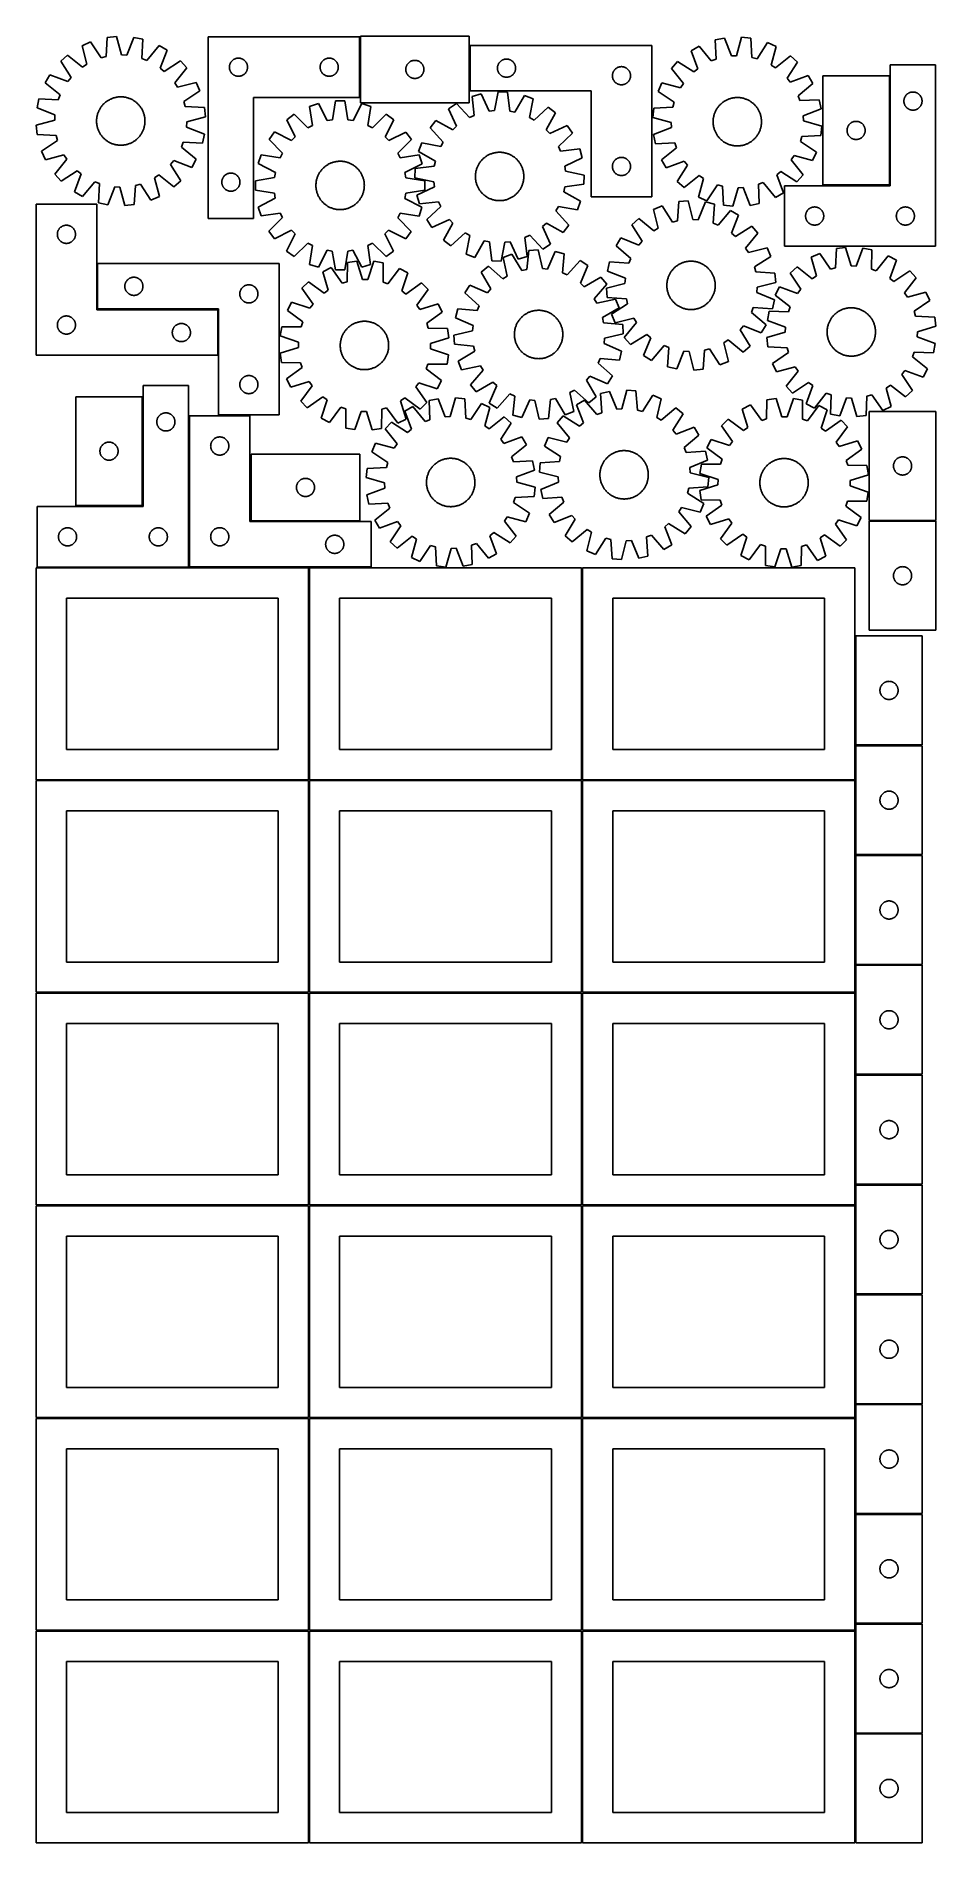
# Model space of a CAD drawing. Header units: millimetres. Extents: x 7 to 1493, y 7 to 2993.
import ezdxf

# ---------------------------------------------------------------- set-up
doc = ezdxf.new("R2010")
doc.units = ezdxf.units.MM
doc.layers.add('COMMON', color=5, linetype='CONTINUOUS', true_color=0x0000ff)
doc.layers.add('CUT', color=7, linetype='CONTINUOUS', true_color=0x000000)

msp = doc.modelspace()

# ---------------------------------------------------------------- linework, layer by layer
at = {"layer": 'COMMON'}
for p, q in [((541.617886, 2991.951683), (541.617886, 2891.951683)), ((723.117888, 2902.896032), (723.117888, 2977.896032)), ((1417.340943, 2747.432405), (1417.340943, 2927.432405)), ((1306.590942, 2746.682404), (1416.590942, 2746.682404)), ((107.301356, 2617.251007), (107.301356, 2542.251007)), ((108.051357, 2541.501006), (306.551356, 2541.501006)), ((307.301356, 2540.751006), (307.301356, 2465.751006)), ((182.680145, 2217.238552), (182.680145, 2397.238552)), ((259.180146, 2115.751006), (259.180146, 2365.751006)), ((308.051357, 2366.501006), (359.930146, 2366.501006)), ((361.681977, 2191.501006), (541.681977, 2191.501006)), ((1383.429282, 2192.039088), (1493.429282, 2192.039088)), ((258.430145, 2114.849137), (8.430145, 2114.849137)), ((457.324234, 2114.099136), (457.324234, 1764.123915)), ((908.824235, 2114.123915), (908.824235, 1764.123915)), ((1360.324236, 2001.723055), (1360.324236, 1821.723055)), ((1360.324236, 1820.223054), (1360.324236, 1764.123915)), ((1471.074237, 1820.973055), (1361.074237, 1820.973055)), ((6.574234, 1763.349135), (456.574234, 1763.349135)), ((457.324234, 1762.599135), (457.324234, 1412.623914)), ((458.074235, 1763.373914), (908.074235, 1763.373914)), ((908.824235, 1762.623914), (908.824235, 1412.623914)), ((909.574236, 1763.373914), (1359.574236, 1763.373914)), ((1360.324236, 1762.623914), (1360.324236, 1640.223054)), ((1360.324236, 1638.723053), (1360.324236, 1458.723053)), ((1361.074237, 1639.473053), (1471.074237, 1639.473053)), ((1360.324236, 1457.223052), (1360.324236, 1412.623914)), ((1361.074237, 1457.973052), (1471.074237, 1457.973052)), ((456.549607, 1411.849135), (6.574234, 1411.849135)), ((457.299608, 1061.123913), (457.299608, 1411.099134)), ((458.074235, 1411.873913), (908.049608, 1411.873913)), ((908.799608, 1411.123913), (908.799608, 1061.123913)), ((909.574236, 1411.873913), (1359.549609, 1411.873913)), ((1360.299609, 1275.549566), (1360.299609, 1095.549566)), ((1361.074237, 1094.799565), (1471.04961, 1094.799565)), ((457.324234, 1059.52478), (457.324234, 709.549513)), ((908.824235, 1059.549513), (908.824235, 709.549513)), ((1360.324236, 1059.549513), (1360.324236, 914.049565)), ((1360.324236, 912.549564), (1360.324236, 732.549564)), ((1361.074237, 913.299564), (1471.074237, 913.299564)), ((1360.324236, 731.049563), (1360.324236, 709.549513)), ((1361.074237, 731.799563), (1471.074237, 731.799563)), ((6.574234, 708.774779), (456.574234, 708.774779)), ((457.324234, 708.024779), (457.324234, 358.049512)), ((458.074235, 708.799512), (908.074235, 708.799512)), ((908.824235, 708.049512), (908.824235, 358.049512)), ((909.574236, 708.799512), (1359.574236, 708.799512)), ((1360.324236, 708.049512), (1360.324236, 551.049563)), ((1360.324236, 549.549562), (1360.324236, 369.549562)), ((1361.074237, 550.299562), (1471.074237, 550.299562)), ((1360.324236, 368.049561), (1360.324236, 358.049512)), ((1361.074237, 368.799561), (1471.074237, 368.799561)), ((6.574234, 357.274778), (456.549607, 357.274778)), ((457.299607, 356.524778), (457.299607, 6.549511)), ((458.074235, 357.299511), (908.049608, 357.299511)), ((908.799608, 356.549511), (908.799608, 6.549511)), ((909.574236, 357.299511), (1359.549609, 357.299511)), ((1360.299609, 186.549511), (1360.299609, 6.549511)), ((1361.074237, 187.299511), (1471.04961, 187.299511))]:
    msp.add_line(p, q, dxfattribs=at)
at = {"layer": 'CUT'}
for p, q in [((124.088358, 2991.211395), (122.250887, 2959.500223)), ((139.390125, 2992.819643), (124.088358, 2991.211395)), ((147.780436, 2962.183432), (139.390125, 2992.819643)), ((167.889858, 2991.325974), (156.343028, 2961.734667)), ((182.93968, 2988.127002), (167.889858, 2991.325974)), ((181.452229, 2956.397485), (182.93968, 2988.127002)), ((290.867886, 2991.951683), (290.867886, 2691.951683)), ((540.867886, 2991.951683), (290.867886, 2991.951683)), ((540.867886, 2891.951683), (540.867886, 2991.951683)), ((722.367887, 2993.33231), (542.367887, 2993.33231)), ((542.367887, 2993.33231), (542.367887, 2883.33231)), ((722.367887, 2883.33231), (722.367887, 2993.33231)), ((1143.992525, 2990.196567), (1128.936458, 2987.027119)), ((1128.936458, 2987.027119), (1130.361674, 2955.294746)), ((1155.481295, 2960.58267), (1143.992525, 2990.196567)), ((1172.495133, 2991.634336), (1164.044751, 2961.01464)), ((1187.793716, 2989.99608), (1172.495133, 2991.634336)), ((1189.568988, 2958.281365), (1187.793716, 2989.99608)), ((58.531338, 2962.023697), (47.097252, 2951.728445)), ((83.326755, 2942.170183), (58.531338, 2962.023697)), ((96.521932, 2983.825057), (82.466062, 2977.567017)), ((82.466062, 2977.567017), (90.517814, 2946.84009)), ((113.968702, 2957.281037), (96.521932, 2983.825057)), ((122.250887, 2959.500223), (113.968702, 2957.281037)), ((156.343028, 2961.734667), (147.780436, 2962.183432)), ((209.582967, 2977.899537), (189.457062, 2953.324698)), ((222.907661, 2970.206483), (209.582967, 2977.899537)), ((211.688052, 2940.489567), (222.907661, 2970.206483)), ((340.095704, 2956.931794), (340.867886, 2956.951683)), ((340.867886, 2956.951683), (341.640067, 2956.931794)), ((490.095704, 2956.931794), (490.867886, 2956.951683)), ((490.867886, 2956.951683), (491.640067, 2956.931794)), ((1023.867888, 2977.896032), (723.867888, 2977.896032)), ((723.867888, 2977.896032), (723.867888, 2902.896032)), ((1023.867888, 2727.896032), (1023.867888, 2977.896032)), ((1102.273162, 2976.851929), (1088.933405, 2969.185024)), ((1088.933405, 2969.185024), (1100.094709, 2939.44616)), ((1122.35083, 2952.237664), (1102.273162, 2976.851929)), ((1164.044751, 2961.01464), (1155.481295, 2960.58267)), ((1197.846805, 2956.045939), (1189.568988, 2958.281365)), ((1215.345602, 2982.555689), (1197.846805, 2956.045939)), ((1229.389171, 2976.270093), (1215.345602, 2982.555689)), ((1221.277169, 2945.559017), (1229.389171, 2976.270093)), ((1253.293364, 2960.679859), (1228.459056, 2940.875015)), ((1264.707235, 2950.362201), (1253.293364, 2960.679859)), ((29.137126, 2929.549633), (21.444072, 2916.224939)), ((58.854042, 2918.330024), (29.137126, 2929.549633)), ((47.097252, 2951.728445), (64.250066, 2924.993529)), ((90.517814, 2946.84009), (83.326755, 2942.170183)), ((189.457062, 2953.324698), (181.452229, 2956.397485)), ((218.351557, 2935.093543), (211.688052, 2940.489567)), ((245.086473, 2952.246357), (218.351557, 2935.093543)), ((235.528211, 2916.016854), (255.381726, 2940.812271)), ((255.381726, 2940.812271), (245.086473, 2952.246357)), ((325.872859, 2942.337902), (325.912623, 2943.109315)), ((325.872859, 2941.565464), (325.872859, 2942.337902)), ((325.912623, 2940.794051), (325.872859, 2941.565464)), ((325.912623, 2943.109315), (325.992045, 2943.877658)), ((325.992045, 2940.025708), (325.912623, 2940.794051)), ((325.992045, 2943.877658), (326.110916, 2944.640894)), ((326.110916, 2939.262472), (325.992045, 2940.025708)), ((326.110916, 2944.640894), (326.26892, 2945.396999)), ((326.26892, 2938.506367), (326.110916, 2939.262472)), ((326.26892, 2945.396999), (326.465637, 2946.143968)), ((326.465637, 2937.759398), (326.26892, 2938.506367)), ((326.465637, 2946.143968), (326.700547, 2946.879819)), ((326.700547, 2937.023547), (326.465637, 2937.759398)), ((326.700547, 2946.879819), (326.973026, 2947.602601)), ((326.973026, 2936.300765), (326.700547, 2937.023547)), ((326.973026, 2947.602601), (327.282352, 2948.310399)), ((327.282352, 2935.592967), (326.973026, 2936.300765)), ((327.282352, 2948.310399), (327.627704, 2949.001334)), ((327.627704, 2934.902032), (327.282352, 2935.592967)), ((327.627704, 2949.001334), (328.008166, 2949.673575)), ((328.008166, 2934.229791), (327.627704, 2934.902032)), ((328.008166, 2949.673575), (328.42273, 2950.325339)), ((328.42273, 2933.578027), (328.008166, 2934.229791)), ((328.42273, 2950.325339), (328.870297, 2950.954897)), ((328.870297, 2932.948469), (328.42273, 2933.578027)), ((328.870297, 2950.954897), (329.349679, 2951.560581)), ((329.349679, 2932.342785), (328.870297, 2932.948469)), ((329.349679, 2951.560581), (329.859605, 2952.140783)), ((329.859605, 2931.762583), (329.349679, 2932.342785)), ((329.859605, 2952.140783), (330.398723, 2952.693966)), ((330.398723, 2931.2094), (329.859605, 2931.762583)), ((330.398723, 2952.693966), (330.965604, 2953.218662)), ((330.965604, 2930.684704), (330.398723, 2931.2094)), ((330.965604, 2953.218662), (331.558743, 2953.71348)), ((331.558743, 2930.189886), (330.965604, 2930.684704)), ((331.558743, 2953.71348), (332.176569, 2954.177108)), ((332.176569, 2929.726258), (331.558743, 2930.189886)), ((332.176569, 2954.177108), (332.817443, 2954.608316)), ((332.817443, 2929.29505), (332.176569, 2929.726258)), ((332.817443, 2954.608316), (333.479665, 2955.005962)), ((333.479665, 2928.897404), (332.817443, 2929.29505)), ((333.479665, 2955.005962), (334.161479, 2955.368989)), ((334.161479, 2928.534377), (333.479665, 2928.897404)), ((334.161479, 2955.368989), (334.861077, 2955.696437)), ((334.861077, 2928.206929), (334.161479, 2928.534377)), ((334.861077, 2955.696437), (335.576604, 2955.987435)), ((335.576604, 2927.915931), (334.861077, 2928.206929)), ((335.576604, 2955.987435), (336.306163, 2956.241214)), ((336.306163, 2927.662152), (335.576604, 2927.915931)), ((336.306163, 2956.241214), (337.047819, 2956.457099)), ((337.047819, 2927.446267), (336.306163, 2927.662152)), ((337.047819, 2956.457099), (337.799605, 2956.634518)), ((337.799605, 2927.268848), (337.047819, 2927.446267)), ((337.799605, 2956.634518), (338.559527, 2956.773001)), ((338.559527, 2927.130365), (337.799605, 2927.268848)), ((338.559527, 2956.773001), (339.325571, 2956.872181)), ((339.325571, 2927.031185), (338.559527, 2927.130365)), ((339.325571, 2956.872181), (340.095704, 2956.931794)), ((341.640067, 2956.931794), (342.410201, 2956.872181)), ((342.410201, 2956.872181), (343.176244, 2956.773001)), ((343.176244, 2927.130365), (342.410201, 2927.031185)), ((343.176244, 2956.773001), (343.936167, 2956.634518)), ((343.936167, 2927.268848), (343.176244, 2927.130365)), ((343.936167, 2956.634518), (344.687952, 2956.457099)), ((344.687952, 2927.446267), (343.936167, 2927.268848)), ((344.687952, 2956.457099), (345.429608, 2956.241214)), ((345.429608, 2927.662152), (344.687952, 2927.446267)), ((345.429608, 2956.241214), (346.159167, 2955.987435)), ((346.159167, 2927.915931), (345.429608, 2927.662152)), ((346.159167, 2955.987435), (346.874694, 2955.696437)), ((346.874694, 2928.206929), (346.159167, 2927.915931)), ((346.874694, 2955.696437), (347.574292, 2955.368989)), ((347.574292, 2928.534377), (346.874694, 2928.206929)), ((347.574292, 2955.368989), (348.256107, 2955.005962)), ((348.256107, 2928.897404), (347.574292, 2928.534377)), ((348.256107, 2955.005962), (348.918329, 2954.608316)), ((348.918329, 2929.29505), (348.256107, 2928.897404)), ((348.918329, 2954.608316), (349.559202, 2954.177108)), ((349.559202, 2929.726258), (348.918329, 2929.29505)), ((349.559202, 2954.177108), (350.177028, 2953.71348)), ((350.177028, 2930.189886), (349.559202, 2929.726258)), ((350.177028, 2953.71348), (350.770167, 2953.218662)), ((350.770167, 2930.684704), (350.177028, 2930.189886)), ((350.770167, 2953.218662), (351.337048, 2952.693966)), ((351.337048, 2931.2094), (350.770167, 2930.684704)), ((351.337048, 2952.693966), (351.876166, 2952.140783)), ((351.876166, 2931.762583), (351.337048, 2931.2094)), ((351.876166, 2952.140783), (352.386092, 2951.560581)), ((352.386092, 2932.342785), (351.876166, 2931.762583)), ((352.386092, 2951.560581), (352.865474, 2950.954897)), ((352.865474, 2932.948469), (352.386092, 2932.342785)), ((352.865474, 2950.954897), (353.313041, 2950.325339)), ((353.313041, 2933.578027), (352.865474, 2932.948469)), ((353.313041, 2950.325339), (353.727605, 2949.673575)), ((353.727605, 2934.229791), (353.313041, 2933.578027)), ((353.727605, 2949.673575), (354.108068, 2949.001334)), ((354.108068, 2934.902032), (353.727605, 2934.229791)), ((354.108068, 2949.001334), (354.45342, 2948.310399)), ((354.45342, 2935.592967), (354.108068, 2934.902032)), ((354.45342, 2948.310399), (354.762745, 2947.602601)), ((354.762745, 2936.300765), (354.45342, 2935.592967)), ((354.762745, 2947.602601), (355.035224, 2946.879819)), ((355.035224, 2937.023547), (354.762745, 2936.300765)), ((355.035224, 2946.879819), (355.270134, 2946.143968)), ((355.270134, 2937.759398), (355.035224, 2937.023547)), ((355.270134, 2946.143968), (355.466851, 2945.396999)), ((355.466851, 2938.506367), (355.270134, 2937.759398)), ((355.466851, 2945.396999), (355.624855, 2944.640894)), ((355.624855, 2939.262472), (355.466851, 2938.506367)), ((355.624855, 2944.640894), (355.743726, 2943.877658)), ((355.743726, 2940.025708), (355.624855, 2939.262472)), ((355.743726, 2943.877658), (355.823148, 2943.109315)), ((355.823148, 2940.794051), (355.743726, 2940.025708)), ((355.823148, 2943.109315), (355.862913, 2942.337902)), ((355.862913, 2941.565464), (355.823148, 2940.794051)), ((355.862913, 2942.337902), (355.862913, 2941.565464)), ((475.872859, 2942.337902), (475.912623, 2943.109315)), ((475.872859, 2941.565464), (475.872859, 2942.337902)), ((475.912623, 2940.794051), (475.872859, 2941.565464)), ((475.912623, 2943.109315), (475.992045, 2943.877658)), ((475.992045, 2940.025708), (475.912623, 2940.794051)), ((475.992045, 2943.877658), (476.110916, 2944.640894)), ((476.110916, 2939.262472), (475.992045, 2940.025708)), ((476.110916, 2944.640894), (476.26892, 2945.396999)), ((476.26892, 2938.506367), (476.110916, 2939.262472)), ((476.26892, 2945.396999), (476.465637, 2946.143968)), ((476.465637, 2937.759398), (476.26892, 2938.506367)), ((476.465637, 2946.143968), (476.700547, 2946.879819)), ((476.700547, 2937.023547), (476.465637, 2937.759398)), ((476.700547, 2946.879819), (476.973026, 2947.602601)), ((476.973026, 2936.300765), (476.700547, 2937.023547)), ((476.973026, 2947.602601), (477.282352, 2948.310399)), ((477.282352, 2935.592967), (476.973026, 2936.300765)), ((477.282352, 2948.310399), (477.627704, 2949.001334)), ((477.627704, 2934.902032), (477.282352, 2935.592967)), ((477.627704, 2949.001334), (478.008166, 2949.673575)), ((478.008166, 2934.229791), (477.627704, 2934.902032)), ((478.008166, 2949.673575), (478.42273, 2950.325339)), ((478.42273, 2933.578027), (478.008166, 2934.229791)), ((478.42273, 2950.325339), (478.870297, 2950.954897)), ((478.870297, 2932.948469), (478.42273, 2933.578027)), ((478.870297, 2950.954897), (479.349679, 2951.560581)), ((479.349679, 2932.342785), (478.870297, 2932.948469)), ((479.349679, 2951.560581), (479.859605, 2952.140783)), ((479.859605, 2931.762583), (479.349679, 2932.342785)), ((479.859605, 2952.140783), (480.398723, 2952.693966)), ((480.398723, 2931.2094), (479.859605, 2931.762583)), ((480.398723, 2952.693966), (480.965604, 2953.218662)), ((480.965604, 2930.684704), (480.398723, 2931.2094)), ((480.965604, 2953.218662), (481.558743, 2953.71348)), ((481.558743, 2930.189886), (480.965604, 2930.684704)), ((481.558743, 2953.71348), (482.176569, 2954.177108)), ((482.176569, 2929.726258), (481.558743, 2930.189886)), ((482.176569, 2954.177108), (482.817443, 2954.608316)), ((482.817443, 2929.29505), (482.176569, 2929.726258)), ((482.817443, 2954.608316), (483.479665, 2955.005962)), ((483.479665, 2928.897404), (482.817443, 2929.29505)), ((483.479665, 2955.005962), (484.161479, 2955.368989)), ((484.161479, 2928.534377), (483.479665, 2928.897404)), ((484.161479, 2955.368989), (484.861077, 2955.696437)), ((484.861077, 2928.206929), (484.161479, 2928.534377)), ((484.861077, 2955.696437), (485.576604, 2955.987435)), ((485.576604, 2927.915931), (484.861077, 2928.206929)), ((485.576604, 2955.987435), (486.306163, 2956.241214)), ((486.306163, 2927.662152), (485.576604, 2927.915931)), ((486.306163, 2956.241214), (487.047819, 2956.457099)), ((487.047819, 2927.446267), (486.306163, 2927.662152)), ((487.047819, 2956.457099), (487.799605, 2956.634518)), ((487.799605, 2927.268848), (487.047819, 2927.446267)), ((487.799605, 2956.634518), (488.559527, 2956.773001)), ((488.559527, 2927.130365), (487.799605, 2927.268848)), ((488.559527, 2956.773001), (489.325571, 2956.872181)), ((489.325571, 2927.031185), (488.559527, 2927.130365)), ((489.325571, 2956.872181), (490.095704, 2956.931794)), ((491.640067, 2956.931794), (492.410201, 2956.872181)), ((492.410201, 2956.872181), (493.176244, 2956.773001)), ((493.176244, 2927.130365), (492.410201, 2927.031185)), ((493.176244, 2956.773001), (493.936167, 2956.634518)), ((493.936167, 2927.268848), (493.176244, 2927.130365)), ((493.936167, 2956.634518), (494.687952, 2956.457099)), ((494.687952, 2927.446267), (493.936167, 2927.268848)), ((494.687952, 2956.457099), (495.429608, 2956.241214)), ((495.429608, 2927.662152), (494.687952, 2927.446267)), ((495.429608, 2956.241214), (496.159167, 2955.987435)), ((496.159167, 2927.915931), (495.429608, 2927.662152)), ((496.159167, 2955.987435), (496.874694, 2955.696437)), ((496.874694, 2928.206929), (496.159167, 2927.915931)), ((496.874694, 2955.696437), (497.574292, 2955.368989)), ((497.574292, 2928.534377), (496.874694, 2928.206929)), ((497.574292, 2955.368989), (498.256107, 2955.005962)), ((498.256107, 2928.897404), (497.574292, 2928.534377)), ((498.256107, 2955.005962), (498.918329, 2954.608316)), ((498.918329, 2929.29505), (498.256107, 2928.897404)), ((498.918329, 2954.608316), (499.559202, 2954.177108)), ((499.559202, 2929.726258), (498.918329, 2929.29505)), ((499.559202, 2954.177108), (500.177028, 2953.71348)), ((500.177028, 2930.189886), (499.559202, 2929.726258)), ((500.177028, 2953.71348), (500.770167, 2953.218662)), ((500.770167, 2930.684704), (500.177028, 2930.189886)), ((500.770167, 2953.218662), (501.337048, 2952.693966)), ((501.337048, 2931.2094), (500.770167, 2930.684704)), ((501.337048, 2952.693966), (501.876166, 2952.140783)), ((501.876166, 2931.762583), (501.337048, 2931.2094)), ((501.876166, 2952.140783), (502.386092, 2951.560581)), ((502.386092, 2932.342785), (501.876166, 2931.762583)), ((502.386092, 2951.560581), (502.865474, 2950.954897)), ((502.865474, 2932.948469), (502.386092, 2932.342785)), ((502.865474, 2950.954897), (503.313041, 2950.325339)), ((503.313041, 2933.578027), (502.865474, 2932.948469)), ((503.313041, 2950.325339), (503.727605, 2949.673575)), ((503.727605, 2934.229791), (503.313041, 2933.578027)), ((503.727605, 2949.673575), (504.108068, 2949.001334)), ((504.108068, 2934.902032), (503.727605, 2934.229791)), ((504.108068, 2949.001334), (504.45342, 2948.310399)), ((504.45342, 2935.592967), (504.108068, 2934.902032)), ((504.45342, 2948.310399), (504.762745, 2947.602601)), ((504.762745, 2936.300765), (504.45342, 2935.592967)), ((504.762745, 2947.602601), (505.035224, 2946.879819)), ((505.035224, 2937.023547), (504.762745, 2936.300765)), ((505.035224, 2946.879819), (505.270134, 2946.143968)), ((505.270134, 2937.759398), (505.035224, 2937.023547)), ((505.270134, 2946.143968), (505.466851, 2945.396999)), ((505.466851, 2938.506367), (505.270134, 2937.759398)), ((505.466851, 2945.396999), (505.624855, 2944.640894)), ((505.624855, 2939.262472), (505.466851, 2938.506367)), ((505.624855, 2944.640894), (505.743726, 2943.877658)), ((505.743726, 2940.025708), (505.624855, 2939.262472)), ((505.743726, 2943.877658), (505.823148, 2943.109315)), ((505.823148, 2940.794051), (505.743726, 2940.025708)), ((505.823148, 2943.109315), (505.862913, 2942.337902)), ((505.862913, 2941.565464), (505.823148, 2940.794051)), ((505.862913, 2942.337902), (505.862913, 2941.565464)), ((617.367887, 2938.33231), (617.387775, 2939.104492)), ((617.387775, 2937.560129), (617.367887, 2938.33231)), ((617.387775, 2939.104492), (617.447388, 2939.874625)), ((617.447388, 2936.789995), (617.387775, 2937.560129)), ((617.447388, 2939.874625), (617.546568, 2940.640669)), ((617.546568, 2936.023952), (617.447388, 2936.789995)), ((617.546568, 2940.640669), (617.685051, 2941.400591)), ((617.685051, 2935.264029), (617.546568, 2936.023952)), ((617.685051, 2941.400591), (617.862471, 2942.152377)), ((617.862471, 2934.512243), (617.685051, 2935.264029)), ((617.862471, 2942.152377), (618.078356, 2942.894033)), ((618.078356, 2933.770588), (617.862471, 2934.512243)), ((618.078356, 2942.894033), (618.332134, 2943.623592)), ((618.332134, 2933.041029), (618.078356, 2933.770588)), ((618.332134, 2943.623592), (618.623133, 2944.339119)), ((618.623133, 2932.325502), (618.332134, 2933.041029)), ((618.623133, 2944.339119), (618.95058, 2945.038717)), ((618.95058, 2931.625903), (618.623133, 2932.325502)), ((618.95058, 2945.038717), (619.313608, 2945.720531)), ((619.313608, 2930.944089), (618.95058, 2931.625903)), ((619.313608, 2945.720531), (619.711253, 2946.382753)), ((619.711253, 2930.281867), (619.313608, 2930.944089)), ((619.711253, 2946.382753), (620.142462, 2947.023627)), ((620.142462, 2929.640994), (619.711253, 2930.281867)), ((620.142462, 2947.023627), (620.606089, 2947.641452)), ((620.606089, 2929.023168), (620.142462, 2929.640994)), ((620.606089, 2947.641452), (621.100908, 2948.234592)), ((621.100908, 2928.430028), (620.606089, 2929.023168)), ((621.100908, 2948.234592), (621.625604, 2948.801473)), ((621.625604, 2927.863148), (621.100908, 2928.430028)), ((621.625604, 2948.801473), (622.178787, 2949.340591)), ((622.178787, 2927.32403), (621.625604, 2927.863148)), ((622.178787, 2949.340591), (622.758989, 2949.850517)), ((622.758989, 2926.814104), (622.178787, 2927.32403)), ((622.758989, 2949.850517), (623.364672, 2950.329899)), ((623.364672, 2950.329899), (623.994231, 2950.777465)), ((623.994231, 2950.777465), (624.645995, 2951.19203)), ((624.645995, 2951.19203), (625.318235, 2951.572492)), ((625.318235, 2951.572492), (626.009171, 2951.917844)), ((626.009171, 2951.917844), (626.716968, 2952.22717)), ((626.716968, 2952.22717), (627.439751, 2952.499649)), ((627.439751, 2952.499649), (628.175602, 2952.734558)), ((628.175602, 2952.734558), (628.92257, 2952.931276)), ((628.92257, 2952.931276), (629.678675, 2953.08928)), ((629.678675, 2953.08928), (630.441911, 2953.20815)), ((630.441911, 2953.20815), (631.210255, 2953.287573)), ((631.210255, 2953.287573), (631.981668, 2953.327337)), ((631.981668, 2953.327337), (632.754105, 2953.327337)), ((632.754105, 2953.327337), (633.525519, 2953.287573)), ((633.525519, 2953.287573), (634.293862, 2953.20815)), ((634.293862, 2953.20815), (635.057098, 2953.08928)), ((635.057098, 2953.08928), (635.813203, 2952.931276)), ((635.813203, 2952.931276), (636.560171, 2952.734558)), ((636.560171, 2952.734558), (637.296022, 2952.499649)), ((637.296022, 2952.499649), (638.018805, 2952.22717)), ((638.018805, 2952.22717), (638.726602, 2951.917844)), ((638.726602, 2951.917844), (639.417538, 2951.572492)), ((639.417538, 2951.572492), (640.089779, 2951.19203)), ((640.089779, 2951.19203), (640.741542, 2950.777465)), ((640.741542, 2950.777465), (641.371101, 2950.329899)), ((641.371101, 2950.329899), (641.976784, 2949.850517)), ((641.976784, 2949.850517), (642.556987, 2949.340591)), ((642.556987, 2927.32403), (641.976784, 2926.814104)), ((642.556987, 2949.340591), (643.110169, 2948.801473)), ((643.110169, 2927.863148), (642.556987, 2927.32403)), ((643.110169, 2948.801473), (643.634866, 2948.234592)), ((643.634866, 2928.430028), (643.110169, 2927.863148)), ((643.634866, 2948.234592), (644.129684, 2947.641452)), ((644.129684, 2929.023168), (643.634866, 2928.430028)), ((644.129684, 2947.641452), (644.593312, 2947.023627)), ((644.593312, 2929.640994), (644.129684, 2929.023168)), ((644.593312, 2947.023627), (645.02452, 2946.382753)), ((645.02452, 2930.281867), (644.593312, 2929.640994)), ((645.02452, 2946.382753), (645.422165, 2945.720531)), ((645.422165, 2930.944089), (645.02452, 2930.281867)), ((645.422165, 2945.720531), (645.785193, 2945.038717)), ((645.785193, 2931.625903), (645.422165, 2930.944089)), ((645.785193, 2945.038717), (646.11264, 2944.339119)), ((646.11264, 2932.325502), (645.785193, 2931.625903)), ((646.11264, 2944.339119), (646.403639, 2943.623592)), ((646.403639, 2933.041029), (646.11264, 2932.325502)), ((646.403639, 2943.623592), (646.657417, 2942.894033)), ((646.657417, 2933.770588), (646.403639, 2933.041029)), ((646.657417, 2942.894033), (646.873302, 2942.152377)), ((646.873302, 2934.512243), (646.657417, 2933.770588)), ((646.873302, 2942.152377), (647.050722, 2941.400591)), ((647.050722, 2935.264029), (646.873302, 2934.512243)), ((647.050722, 2941.400591), (647.189205, 2940.640669)), ((647.189205, 2936.023952), (647.050722, 2935.264029)), ((647.189205, 2940.640669), (647.288385, 2939.874625)), ((647.288385, 2936.789995), (647.189205, 2936.023952)), ((647.288385, 2939.874625), (647.347998, 2939.104492)), ((647.347998, 2937.560129), (647.288385, 2936.789995)), ((647.347998, 2939.104492), (647.367887, 2938.33231)), ((647.367887, 2938.33231), (647.347998, 2937.560129)), ((768.867888, 2940.396032), (768.887776, 2941.168213)), ((768.887776, 2939.62385), (768.867888, 2940.396032)), ((768.887776, 2941.168213), (768.947389, 2941.938347)), ((768.947389, 2938.853717), (768.887776, 2939.62385)), ((768.947389, 2941.938347), (769.046569, 2942.70439)), ((769.046569, 2938.087673), (768.947389, 2938.853717)), ((769.046569, 2942.70439), (769.185052, 2943.464313)), ((769.185052, 2937.327751), (769.046569, 2938.087673)), ((769.185052, 2943.464313), (769.362472, 2944.216098)), ((769.362472, 2936.575965), (769.185052, 2937.327751)), ((769.362472, 2944.216098), (769.578357, 2944.957754)), ((769.578357, 2935.834309), (769.362472, 2936.575965)), ((769.578357, 2944.957754), (769.832135, 2945.687313)), ((769.832135, 2935.10475), (769.578357, 2935.834309)), ((769.832135, 2945.687313), (770.123134, 2946.40284)), ((770.123134, 2934.389223), (769.832135, 2935.10475)), ((770.123134, 2946.40284), (770.450581, 2947.102439)), ((770.450581, 2933.689625), (770.123134, 2934.389223)), ((770.450581, 2947.102439), (770.813609, 2947.784253)), ((770.813609, 2933.007811), (770.450581, 2933.689625)), ((770.813609, 2947.784253), (771.211254, 2948.446475)), ((771.211254, 2932.345589), (770.813609, 2933.007811)), ((771.211254, 2948.446475), (771.642463, 2949.087348)), ((771.642463, 2931.704715), (771.211254, 2932.345589)), ((771.642463, 2949.087348), (772.10609, 2949.705174)), ((772.10609, 2931.086889), (771.642463, 2931.704715)), ((772.10609, 2949.705174), (772.600909, 2950.298313)), ((772.600909, 2930.49375), (772.10609, 2931.086889)), ((772.600909, 2950.298313), (773.125605, 2950.865194)), ((773.125605, 2929.926869), (772.600909, 2930.49375)), ((773.125605, 2950.865194), (773.678788, 2951.404312)), ((773.678788, 2929.387751), (773.125605, 2929.926869)), ((773.678788, 2951.404312), (774.25899, 2951.914238)), ((774.25899, 2928.877825), (773.678788, 2929.387751)), ((774.25899, 2951.914238), (774.864673, 2952.39362)), ((774.864673, 2928.398443), (774.25899, 2928.877825)), ((774.864673, 2952.39362), (775.494232, 2952.841187)), ((775.494232, 2927.950876), (774.864673, 2928.398443)), ((775.494232, 2952.841187), (776.145996, 2953.255751)), ((776.145996, 2927.536312), (775.494232, 2927.950876)), ((776.145996, 2953.255751), (776.818236, 2953.636214)), ((776.818236, 2927.15585), (776.145996, 2927.536312)), ((776.818236, 2953.636214), (777.509172, 2953.981566)), ((777.509172, 2926.810498), (776.818236, 2927.15585)), ((777.509172, 2953.981566), (778.216969, 2954.290891)), ((778.216969, 2954.290891), (778.939752, 2954.56337)), ((778.939752, 2954.56337), (779.675603, 2954.79828)), ((779.675603, 2954.79828), (780.422571, 2954.994997)), ((780.422571, 2954.994997), (781.178676, 2955.153001)), ((781.178676, 2955.153001), (781.941912, 2955.271872)), ((781.941912, 2955.271872), (782.710256, 2955.351295)), ((782.710256, 2955.351295), (783.481669, 2955.391059)), ((783.481669, 2955.391059), (784.254106, 2955.391059)), ((784.254106, 2955.391059), (785.02552, 2955.351295)), ((785.02552, 2955.351295), (785.793863, 2955.271872)), ((785.793863, 2955.271872), (786.557099, 2955.153001)), ((786.557099, 2955.153001), (787.313204, 2954.994997)), ((787.313204, 2954.994997), (788.060172, 2954.79828)), ((788.060172, 2954.79828), (788.796023, 2954.56337)), ((788.796023, 2954.56337), (789.518806, 2954.290891)), ((789.518806, 2954.290891), (790.226603, 2953.981566)), ((790.226603, 2953.981566), (790.917539, 2953.636214)), ((790.917539, 2927.15585), (790.226603, 2926.810498)), ((790.917539, 2953.636214), (791.58978, 2953.255751)), ((791.58978, 2927.536312), (790.917539, 2927.15585)), ((791.58978, 2953.255751), (792.241543, 2952.841187)), ((792.241543, 2927.950876), (791.58978, 2927.536312)), ((792.241543, 2952.841187), (792.871102, 2952.39362)), ((792.871102, 2928.398443), (792.241543, 2927.950876)), ((792.871102, 2952.39362), (793.476785, 2951.914238)), ((793.476785, 2928.877825), (792.871102, 2928.398443)), ((793.476785, 2951.914238), (794.056988, 2951.404312)), ((794.056988, 2929.387751), (793.476785, 2928.877825)), ((794.056988, 2951.404312), (794.61017, 2950.865194)), ((794.61017, 2929.926869), (794.056988, 2929.387751)), ((794.61017, 2950.865194), (795.134867, 2950.298313)), ((795.134867, 2930.49375), (794.61017, 2929.926869)), ((795.134867, 2950.298313), (795.629685, 2949.705174)), ((795.629685, 2931.086889), (795.134867, 2930.49375)), ((795.629685, 2949.705174), (796.093313, 2949.087348)), ((796.093313, 2931.704715), (795.629685, 2931.086889)), ((796.093313, 2949.087348), (796.524521, 2948.446475)), ((796.524521, 2932.345589), (796.093313, 2931.704715)), ((796.524521, 2948.446475), (796.922166, 2947.784253)), ((796.922166, 2933.007811), (796.524521, 2932.345589)), ((796.922166, 2947.784253), (797.285194, 2947.102439)), ((797.285194, 2933.689625), (796.922166, 2933.007811)), ((797.285194, 2947.102439), (797.612641, 2946.40284)), ((797.612641, 2934.389223), (797.285194, 2933.689625)), ((797.612641, 2946.40284), (797.90364, 2945.687313)), ((797.90364, 2935.10475), (797.612641, 2934.389223)), ((797.90364, 2945.687313), (798.157418, 2944.957754)), ((798.157418, 2935.834309), (797.90364, 2935.10475)), ((798.157418, 2944.957754), (798.373303, 2944.216098)), ((798.373303, 2936.575965), (798.157418, 2935.834309)), ((798.373303, 2944.216098), (798.550723, 2943.464313)), ((798.550723, 2937.327751), (798.373303, 2936.575965)), ((798.550723, 2943.464313), (798.689206, 2942.70439)), ((798.689206, 2938.087673), (798.550723, 2937.327751)), ((798.689206, 2942.70439), (798.788386, 2941.938347)), ((798.788386, 2938.853717), (798.689206, 2938.087673)), ((798.788386, 2941.938347), (798.847999, 2941.168213)), ((798.847999, 2939.62385), (798.788386, 2938.853717)), ((798.847999, 2941.168213), (798.867888, 2940.396032)), ((798.867888, 2940.396032), (798.847999, 2939.62385)), ((958.867888, 2927.896032), (958.887776, 2928.668213)), ((958.887776, 2927.12385), (958.867888, 2927.896032)), ((958.887776, 2928.668213), (958.947389, 2929.438347)), ((958.947389, 2926.353717), (958.887776, 2927.12385)), ((958.947389, 2929.438347), (959.046569, 2930.20439)), ((959.046569, 2930.20439), (959.185052, 2930.964313)), ((959.185052, 2930.964313), (959.362472, 2931.716098)), ((959.362472, 2931.716098), (959.578357, 2932.457754)), ((959.578357, 2932.457754), (959.832135, 2933.187313)), ((959.832135, 2933.187313), (960.123134, 2933.90284)), ((960.123134, 2933.90284), (960.450581, 2934.602439)), ((960.450581, 2934.602439), (960.813609, 2935.284253)), ((960.813609, 2935.284253), (961.211254, 2935.946475)), ((961.211254, 2935.946475), (961.642463, 2936.587348)), ((961.642463, 2936.587348), (962.10609, 2937.205174)), ((962.10609, 2937.205174), (962.600909, 2937.798313)), ((962.600909, 2937.798313), (963.125605, 2938.365194)), ((963.125605, 2938.365194), (963.678788, 2938.904312)), ((963.678788, 2938.904312), (964.25899, 2939.414238)), ((964.25899, 2939.414238), (964.864673, 2939.89362)), ((964.864673, 2939.89362), (965.494232, 2940.341187)), ((965.494232, 2940.341187), (966.145996, 2940.755751)), ((966.145996, 2940.755751), (966.818236, 2941.136214)), ((966.818236, 2941.136214), (967.509172, 2941.481566)), ((967.509172, 2941.481566), (968.216969, 2941.790891)), ((968.216969, 2941.790891), (968.939752, 2942.06337)), ((968.939752, 2942.06337), (969.675603, 2942.29828)), ((969.675603, 2942.29828), (970.422571, 2942.494997)), ((970.422571, 2942.494997), (971.178676, 2942.653001)), ((971.178676, 2942.653001), (971.941912, 2942.771872)), ((971.941912, 2942.771872), (972.710256, 2942.851295)), ((972.710256, 2942.851295), (973.481669, 2942.891059)), ((973.481669, 2942.891059), (974.254106, 2942.891059)), ((974.254106, 2942.891059), (975.02552, 2942.851295)), ((975.02552, 2942.851295), (975.793863, 2942.771872)), ((975.793863, 2942.771872), (976.557099, 2942.653001)), ((976.557099, 2942.653001), (977.313204, 2942.494997)), ((977.313204, 2942.494997), (978.060172, 2942.29828)), ((978.060172, 2942.29828), (978.796023, 2942.06337)), ((978.796023, 2942.06337), (979.518806, 2941.790891)), ((979.518806, 2941.790891), (980.226603, 2941.481566)), ((980.226603, 2941.481566), (980.917539, 2941.136214)), ((980.917539, 2941.136214), (981.58978, 2940.755751)), ((981.58978, 2940.755751), (982.241543, 2940.341187)), ((982.241543, 2940.341187), (982.871102, 2939.89362)), ((982.871102, 2939.89362), (983.476785, 2939.414238)), ((983.476785, 2939.414238), (984.056988, 2938.904312)), ((984.056988, 2938.904312), (984.61017, 2938.365194)), ((984.61017, 2938.365194), (985.134867, 2937.798313)), ((985.134867, 2937.798313), (985.629685, 2937.205174)), ((985.629685, 2937.205174), (986.093313, 2936.587348)), ((986.093313, 2936.587348), (986.524521, 2935.946475)), ((986.524521, 2935.946475), (986.922166, 2935.284253)), ((986.922166, 2935.284253), (987.285194, 2934.602439)), ((987.285194, 2934.602439), (987.612641, 2933.90284)), ((987.612641, 2933.90284), (987.90364, 2933.187313)), ((987.90364, 2933.187313), (988.157418, 2932.457754)), ((988.157418, 2932.457754), (988.373303, 2931.716098)), ((988.373303, 2931.716098), (988.550723, 2930.964313)), ((988.550723, 2930.964313), (988.689206, 2930.20439)), ((988.689206, 2930.20439), (988.788386, 2929.438347)), ((988.788386, 2929.438347), (988.847999, 2928.668213)), ((988.847999, 2927.12385), (988.788386, 2926.353717)), ((988.847999, 2928.668213), (988.867888, 2927.896032)), ((988.867888, 2927.896032), (988.847999, 2927.12385)), ((1066.719411, 2951.268433), (1056.401752, 2939.854561)), ((1056.401752, 2939.854561), (1076.206597, 2915.020253)), ((1093.420633, 2934.063216), (1066.719411, 2951.268433)), ((1100.094709, 2939.44616), (1093.420633, 2934.063216)), ((1130.361674, 2955.294746), (1122.35083, 2952.237664)), ((1228.459056, 2940.875015), (1221.277169, 2945.559017)), ((1247.502019, 2923.660978), (1264.707235, 2950.362201)), ((1282.623827, 2928.148206), (1252.884963, 2916.986903)), ((1290.290732, 2914.808449), (1282.623827, 2928.148206)), ((1416.590942, 2927.432405), (1306.590942, 2927.432405)), ((1306.590942, 2927.432405), (1306.590942, 2747.432405)), ((1416.590942, 2747.432405), (1416.590942, 2927.432405)), ((1493.090943, 2945.932404), (1418.090943, 2945.932404)), ((1418.090943, 2945.932404), (1418.090943, 2745.932404)), ((1493.090943, 2645.932404), (1493.090943, 2945.932404)), ((21.444072, 2916.224939), (46.018911, 2896.099034)), ((64.250066, 2924.993529), (58.854042, 2918.330024)), ((240.198118, 2908.825795), (235.528211, 2916.016854)), ((270.925045, 2916.877547), (240.198118, 2908.825795)), ((250.639066, 2885.374907), (277.183086, 2902.821677)), ((277.183086, 2902.821677), (270.925045, 2916.877547)), ((340.095704, 2926.971572), (339.325571, 2927.031185)), ((340.867886, 2926.951683), (340.095704, 2926.971572)), ((341.640067, 2926.971572), (340.867886, 2926.951683)), ((342.410201, 2927.031185), (341.640067, 2926.971572)), ((490.095704, 2926.971572), (489.325571, 2927.031185)), ((490.867886, 2926.951683), (490.095704, 2926.971572)), ((491.640067, 2926.971572), (490.867886, 2926.951683)), ((492.410201, 2927.031185), (491.640067, 2926.971572)), ((623.364672, 2926.334722), (622.758989, 2926.814104)), ((623.994231, 2925.887155), (623.364672, 2926.334722)), ((624.645995, 2925.472591), (623.994231, 2925.887155)), ((625.318235, 2925.092128), (624.645995, 2925.472591)), ((626.009171, 2924.746776), (625.318235, 2925.092128)), ((626.716968, 2924.437451), (626.009171, 2924.746776)), ((627.439751, 2924.164972), (626.716968, 2924.437451)), ((628.175602, 2923.930062), (627.439751, 2924.164972)), ((628.92257, 2923.733345), (628.175602, 2923.930062)), ((629.678675, 2923.575341), (628.92257, 2923.733345)), ((630.441911, 2923.45647), (629.678675, 2923.575341)), ((631.210255, 2923.377047), (630.441911, 2923.45647)), ((631.981668, 2923.337283), (631.210255, 2923.377047)), ((632.754105, 2923.337283), (631.981668, 2923.337283)), ((633.525519, 2923.377047), (632.754105, 2923.337283)), ((634.293862, 2923.45647), (633.525519, 2923.377047)), ((635.057098, 2923.575341), (634.293862, 2923.45647)), ((635.813203, 2923.733345), (635.057098, 2923.575341)), ((636.560171, 2923.930062), (635.813203, 2923.733345)), ((637.296022, 2924.164972), (636.560171, 2923.930062)), ((638.018805, 2924.437451), (637.296022, 2924.164972)), ((638.726602, 2924.746776), (638.018805, 2924.437451)), ((639.417538, 2925.092128), (638.726602, 2924.746776)), ((640.089779, 2925.472591), (639.417538, 2925.092128)), ((640.741542, 2925.887155), (640.089779, 2925.472591)), ((641.371101, 2926.334722), (640.741542, 2925.887155)), ((641.976784, 2926.814104), (641.371101, 2926.334722)), ((723.867888, 2902.896032), (923.867888, 2902.896032)), ((741.761104, 2897.959386), (726.957635, 2893.765598)), ((755.252301, 2869.202433), (741.761104, 2897.959386)), ((770.098173, 2901.347055), (763.766022, 2870.22024)), ((785.473061, 2900.76106), (770.098173, 2901.347055)), ((778.216969, 2926.501172), (777.509172, 2926.810498)), ((778.939752, 2926.228693), (778.216969, 2926.501172)), ((779.675603, 2925.993784), (778.939752, 2926.228693)), ((780.422571, 2925.797066), (779.675603, 2925.993784)), ((781.178676, 2925.639062), (780.422571, 2925.797066)), ((781.941912, 2925.520192), (781.178676, 2925.639062)), ((782.710256, 2925.440769), (781.941912, 2925.520192)), ((783.481669, 2925.401005), (782.710256, 2925.440769)), ((784.254106, 2925.401005), (783.481669, 2925.401005)), ((785.02552, 2925.440769), (784.254106, 2925.401005)), ((785.793863, 2925.520192), (785.02552, 2925.440769)), ((789.417565, 2869.242563), (785.473061, 2900.76106)), ((786.557099, 2925.639062), (785.793863, 2925.520192)), ((787.313204, 2925.797066), (786.557099, 2925.639062)), ((788.060172, 2925.993784), (787.313204, 2925.797066)), ((788.796023, 2926.228693), (788.060172, 2925.993784)), ((789.518806, 2926.501172), (788.796023, 2926.228693)), ((790.226603, 2926.810498), (789.518806, 2926.501172)), ((923.867888, 2902.896032), (923.867888, 2727.896032)), ((959.046569, 2925.587673), (958.947389, 2926.353717)), ((959.185052, 2924.827751), (959.046569, 2925.587673)), ((959.362472, 2924.075965), (959.185052, 2924.827751)), ((959.578357, 2923.334309), (959.362472, 2924.075965)), ((959.832135, 2922.60475), (959.578357, 2923.334309)), ((960.123134, 2921.889223), (959.832135, 2922.60475)), ((960.450581, 2921.189625), (960.123134, 2921.889223)), ((960.813609, 2920.507811), (960.450581, 2921.189625)), ((961.211254, 2919.845589), (960.813609, 2920.507811)), ((961.642463, 2919.204715), (961.211254, 2919.845589)), ((962.10609, 2918.586889), (961.642463, 2919.204715)), ((962.600909, 2917.99375), (962.10609, 2918.586889)), ((963.125605, 2917.426869), (962.600909, 2917.99375)), ((963.678788, 2916.887751), (963.125605, 2917.426869)), ((964.25899, 2916.377825), (963.678788, 2916.887751)), ((964.864673, 2915.898443), (964.25899, 2916.377825)), ((965.494232, 2915.450876), (964.864673, 2915.898443)), ((966.145996, 2915.036312), (965.494232, 2915.450876)), ((966.818236, 2914.65585), (966.145996, 2915.036312)), ((967.509172, 2914.310498), (966.818236, 2914.65585)), ((968.216969, 2914.001172), (967.509172, 2914.310498)), ((968.939752, 2913.728693), (968.216969, 2914.001172)), ((969.675603, 2913.493784), (968.939752, 2913.728693)), ((970.422571, 2913.297066), (969.675603, 2913.493784)), ((971.178676, 2913.139062), (970.422571, 2913.297066)), ((971.941912, 2913.020192), (971.178676, 2913.139062)), ((972.710256, 2912.940769), (971.941912, 2913.020192)), ((973.481669, 2912.901005), (972.710256, 2912.940769)), ((974.254106, 2912.901005), (973.481669, 2912.901005)), ((975.02552, 2912.940769), (974.254106, 2912.901005)), ((975.793863, 2913.020192), (975.02552, 2912.940769)), ((976.557099, 2913.139062), (975.793863, 2913.020192)), ((977.313204, 2913.297066), (976.557099, 2913.139062)), ((978.060172, 2913.493784), (977.313204, 2913.297066)), ((978.796023, 2913.728693), (978.060172, 2913.493784)), ((979.518806, 2914.001172), (978.796023, 2913.728693)), ((980.226603, 2914.310498), (979.518806, 2914.001172)), ((980.917539, 2914.65585), (980.226603, 2914.310498)), ((981.58978, 2915.036312), (980.917539, 2914.65585)), ((982.241543, 2915.450876), (981.58978, 2915.036312)), ((982.871102, 2915.898443), (982.241543, 2915.450876)), ((983.476785, 2916.377825), (982.871102, 2915.898443)), ((984.056988, 2916.887751), (983.476785, 2916.377825)), ((984.61017, 2917.426869), (984.056988, 2916.887751)), ((985.134867, 2917.99375), (984.61017, 2917.426869)), ((985.629685, 2918.586889), (985.134867, 2917.99375)), ((986.093313, 2919.204715), (985.629685, 2918.586889)), ((986.524521, 2919.845589), (986.093313, 2919.204715)), ((986.922166, 2920.507811), (986.524521, 2919.845589)), ((987.285194, 2921.189625), (986.922166, 2920.507811)), ((987.612641, 2921.889223), (987.285194, 2921.189625)), ((987.90364, 2922.60475), (987.612641, 2921.889223)), ((988.157418, 2923.334309), (987.90364, 2922.60475)), ((988.373303, 2924.075965), (988.157418, 2923.334309)), ((988.550723, 2924.827751), (988.373303, 2924.075965)), ((988.689206, 2925.587673), (988.550723, 2924.827751)), ((988.788386, 2926.353717), (988.689206, 2925.587673)), ((1040.811519, 2915.950368), (1034.525922, 2901.906799)), ((1034.525922, 2901.906799), (1061.035672, 2884.408002)), ((1071.522595, 2907.838366), (1040.811519, 2915.950368)), ((1076.206597, 2915.020253), (1071.522595, 2907.838366)), ((1252.884963, 2916.986903), (1247.502019, 2923.660978)), ((1265.676467, 2894.730782), (1290.290732, 2914.808449)), ((1445.688661, 2897.199383), (1446.281801, 2897.694201)), ((1446.281801, 2897.694201), (1446.899627, 2898.157829)), ((1446.899627, 2898.157829), (1447.5405, 2898.589037)), ((1447.5405, 2898.589037), (1448.202722, 2898.986683)), ((1448.202722, 2898.986683), (1448.884536, 2899.34971)), ((1448.884536, 2899.34971), (1449.584134, 2899.677158)), ((1449.584134, 2899.677158), (1450.299662, 2899.968156)), ((1450.299662, 2899.968156), (1451.02922, 2900.221935)), ((1451.02922, 2900.221935), (1451.770876, 2900.43782)), ((1451.770876, 2900.43782), (1452.522662, 2900.615239)), ((1452.522662, 2900.615239), (1453.282584, 2900.753722)), ((1453.282584, 2900.753722), (1454.048628, 2900.852902)), ((1454.048628, 2900.852902), (1454.818762, 2900.912515)), ((1454.818762, 2900.912515), (1455.590943, 2900.932404)), ((1455.590943, 2900.932404), (1456.363124, 2900.912515)), ((1456.363124, 2900.912515), (1457.133258, 2900.852902)), ((1457.133258, 2900.852902), (1457.899302, 2900.753722)), ((1457.899302, 2900.753722), (1458.659224, 2900.615239)), ((1458.659224, 2900.615239), (1459.41101, 2900.43782)), ((1459.41101, 2900.43782), (1460.152665, 2900.221935)), ((1460.152665, 2900.221935), (1460.882224, 2899.968156)), ((1460.882224, 2899.968156), (1461.597752, 2899.677158)), ((1461.597752, 2899.677158), (1462.29735, 2899.34971)), ((1462.29735, 2899.34971), (1462.979164, 2898.986683)), ((1462.979164, 2898.986683), (1463.641386, 2898.589037)), ((1463.641386, 2898.589037), (1464.282259, 2898.157829)), ((1464.282259, 2898.157829), (1464.900085, 2897.694201)), ((1464.900085, 2897.694201), (1465.493225, 2897.199383)), ((11.216607, 2889.581651), (8.017635, 2874.53183)), ((8.017635, 2874.53183), (37.608942, 2862.984999)), ((42.946124, 2888.094201), (11.216607, 2889.581651)), ((46.018911, 2896.099034), (42.946124, 2888.094201)), ((108.8962, 2867.033856), (109.355722, 2868.203406)), ((109.355722, 2868.203406), (109.851754, 2869.357944)), ((109.851754, 2869.357944), (110.383806, 2870.496332)), ((110.383806, 2870.496332), (110.951353, 2871.617447)), ((110.951353, 2871.617447), (111.553835, 2872.720181)), ((111.553835, 2872.720181), (112.190658, 2873.803446)), ((112.190658, 2873.803446), (112.861192, 2874.866174)), ((112.861192, 2874.866174), (113.564777, 2875.907315)), ((113.564777, 2875.907315), (114.300717, 2876.925843)), ((114.300717, 2876.925843), (115.068288, 2877.920751)), ((115.068288, 2877.920751), (115.86673, 2878.891059)), ((115.86673, 2878.891059), (116.695256, 2879.835808)), ((116.695256, 2879.835808), (117.553049, 2880.754066)), ((117.553049, 2880.754066), (118.439262, 2881.644928)), ((118.439262, 2881.644928), (119.35302, 2882.507513)), ((119.35302, 2882.507513), (120.293421, 2883.34097)), ((120.293421, 2883.34097), (121.259538, 2884.144478)), ((121.259538, 2884.144478), (122.250418, 2884.917243)), ((122.250418, 2884.917243), (123.265081, 2885.658502)), ((123.265081, 2885.658502), (124.302527, 2886.367524)), ((124.302527, 2886.367524), (125.361732, 2887.043609)), ((125.361732, 2887.043609), (126.441651, 2887.68609)), ((126.441651, 2887.68609), (127.541218, 2888.294333)), ((127.541218, 2888.294333), (128.659348, 2888.867738)), ((128.659348, 2888.867738), (129.794937, 2889.405738)), ((129.794937, 2889.405738), (130.946864, 2889.907803)), ((130.946864, 2889.907803), (132.113994, 2890.373438)), ((132.113994, 2890.373438), (133.295174, 2890.802182)), ((133.295174, 2890.802182), (134.489237, 2891.193613)), ((134.489237, 2891.193613), (135.695007, 2891.547345)), ((135.695007, 2891.547345), (136.911293, 2891.863028)), ((136.911293, 2891.863028), (138.136895, 2892.14035)), ((138.136895, 2892.14035), (139.370602, 2892.379039)), ((139.370602, 2892.379039), (140.611198, 2892.578858)), ((140.611198, 2892.578858), (141.857459, 2892.73961)), ((141.857459, 2892.73961), (143.108154, 2892.861138)), ((143.108154, 2892.861138), (144.362049, 2892.94332)), ((144.362049, 2892.94332), (145.617907, 2892.986075)), ((145.617907, 2892.986075), (146.874488, 2892.989362)), ((146.874488, 2892.989362), (148.130552, 2892.953177)), ((148.130552, 2892.953177), (149.38486, 2892.877557)), ((149.38486, 2892.877557), (150.636174, 2892.762574)), ((150.636174, 2892.762574), (151.883258, 2892.608344)), ((151.883258, 2892.608344), (153.124883, 2892.415018)), ((153.124883, 2892.415018), (154.359823, 2892.182787)), ((154.359823, 2892.182787), (155.586858, 2891.91188)), ((155.586858, 2891.91188), (156.804779, 2891.602565)), ((156.804779, 2891.602565), (158.012383, 2891.255147)), ((158.012383, 2891.255147), (159.208478, 2890.869968)), ((159.208478, 2890.869968), (160.391885, 2890.447409)), ((160.391885, 2890.447409), (161.561434, 2889.987887)), ((161.561434, 2889.987887), (162.715973, 2889.491855)), ((162.715973, 2889.491855), (163.854361, 2888.959803)), ((163.854361, 2888.959803), (164.975475, 2888.392256)), ((164.975475, 2888.392256), (166.078209, 2887.789774)), ((166.078209, 2887.789774), (167.161475, 2887.152951)), ((167.161475, 2887.152951), (168.224202, 2886.482417)), ((168.224202, 2886.482417), (169.265344, 2885.778832)), ((169.265344, 2885.778832), (170.283871, 2885.042892)), ((170.283871, 2885.042892), (171.27878, 2884.275321)), ((171.27878, 2884.275321), (172.249087, 2883.476879)), ((172.249087, 2883.476879), (173.193836, 2882.648353)), ((173.193836, 2882.648353), (174.112095, 2881.79056)), ((174.112095, 2881.79056), (175.002956, 2880.904347)), ((175.002956, 2880.904347), (175.865541, 2879.990589)), ((175.865541, 2879.990589), (176.698999, 2879.050188)), ((176.698999, 2879.050188), (177.502506, 2878.084071)), ((177.502506, 2878.084071), (178.275271, 2877.093191)), ((178.275271, 2877.093191), (179.01653, 2876.078528)), ((179.01653, 2876.078528), (179.725552, 2875.041082)), ((179.725552, 2875.041082), (180.401637, 2873.981877)), ((180.401637, 2873.981877), (181.044119, 2872.901958)), ((181.044119, 2872.901958), (181.652362, 2871.802391)), ((181.652362, 2871.802391), (182.225766, 2870.684261)), ((182.225766, 2870.684261), (182.763767, 2869.548672)), ((182.763767, 2869.548672), (183.265832, 2868.396744)), ((183.265832, 2868.396744), (183.731466, 2867.229615)), ((252.858252, 2877.092722), (250.639066, 2885.374907)), ((284.569424, 2875.255251), (252.858252, 2877.092722)), ((286.177671, 2859.953484), (284.569424, 2875.255251)), ((365.867886, 2691.951683), (365.867886, 2891.951683)), ((365.867886, 2891.951683), (540.867886, 2891.951683)), ((473.149532, 2881.876267), (458.512283, 2877.134802)), ((458.512283, 2877.134802), (463.280079, 2845.730298)), ((487.700941, 2853.640984), (473.149532, 2881.876267)), ((501.340999, 2886.315522), (496.170917, 2854.974734)), ((516.727044, 2886.301766), (501.340999, 2886.315522)), ((521.841074, 2854.951783), (516.727044, 2886.301766)), ((544.910528, 2881.812106), (530.308651, 2853.602888)), ((542.367887, 2883.33231), (722.367887, 2883.33231)), ((559.539274, 2877.044473), (544.910528, 2881.812106)), ((554.715329, 2845.648545), (559.539274, 2877.044473)), ((701.054327, 2881.787097), (688.271343, 2873.224045)), ((688.271343, 2873.224045), (701.444408, 2844.319977)), ((722.771606, 2858.606619), (701.054327, 2881.787097)), ((726.957635, 2893.765598), (730.554115, 2862.205495)), ((763.766022, 2870.22024), (755.252301, 2869.202433)), ((797.829114, 2867.579671), (789.417565, 2869.242563)), ((813.470063, 2895.226288), (797.829114, 2867.579671)), ((827.911367, 2889.917873), (813.470063, 2895.226288)), ((821.923062, 2858.723083), (827.911367, 2889.917873)), ((852.82776, 2876.002443), (829.409059, 2854.542266)), ((864.921866, 2866.491232), (852.82776, 2876.002443)), ((1027.085531, 2874.354913), (1025.447275, 2859.05633)), ((1058.800247, 2876.130185), (1027.085531, 2874.354913)), ((1061.035672, 2884.408002), (1058.800247, 2876.130185)), ((1128.136936, 2866.716462), (1128.623119, 2867.875182)), ((1128.623119, 2867.875182), (1129.145459, 2869.018059)), ((1129.145459, 2869.018059), (1129.703439, 2870.143965)), ((1129.703439, 2870.143965), (1130.29651, 2871.251789)), ((1130.29651, 2871.251789), (1130.924085, 2872.340438)), ((1130.924085, 2872.340438), (1131.585546, 2873.408837)), ((1131.585546, 2873.408837), (1132.280241, 2874.455931)), ((1132.280241, 2874.455931), (1133.007482, 2875.480688)), ((1133.007482, 2875.480688), (1133.766553, 2876.482096)), ((1133.766553, 2876.482096), (1134.556704, 2877.459167)), ((1134.556704, 2877.459167), (1135.377156, 2878.410937)), ((1135.377156, 2878.410937), (1136.227099, 2879.336466)), ((1136.227099, 2879.336466), (1137.105694, 2880.234841)), ((1137.105694, 2880.234841), (1138.012074, 2881.105175)), ((1138.012074, 2881.105175), (1138.945345, 2881.94661)), ((1138.945345, 2881.94661), (1139.904585, 2882.758315)), ((1139.904585, 2882.758315), (1140.888848, 2883.539489)), ((1140.888848, 2883.539489), (1141.897163, 2884.289361)), ((1141.897163, 2884.289361), (1142.928535, 2885.007191)), ((1142.928535, 2885.007191), (1143.981945, 2885.69227)), ((1143.981945, 2885.69227), (1145.056354, 2886.343923)), ((1145.056354, 2886.343923), (1146.150702, 2886.961507)), ((1146.150702, 2886.961507), (1147.263909, 2887.544411)), ((1147.263909, 2887.544411), (1148.394875, 2888.092062)), ((1148.394875, 2888.092062), (1149.542486, 2888.603917)), ((1149.542486, 2888.603917), (1150.705609, 2889.079473)), ((1150.705609, 2889.079473), (1151.883095, 2889.518259)), ((1151.883095, 2889.518259), (1153.073782, 2889.919843)), ((1153.073782, 2889.919843), (1154.276497, 2890.283829)), ((1154.276497, 2890.283829), (1155.49005, 2890.609857)), ((1155.49005, 2890.609857), (1156.713246, 2890.897605)), ((1156.713246, 2890.897605), (1157.944877, 2891.14679)), ((1157.944877, 2891.14679), (1159.183726, 2891.357165)), ((1159.183726, 2891.357165), (1160.428573, 2891.528523)), ((1160.428573, 2891.528523), (1161.678188, 2891.660696)), ((1161.678188, 2891.660696), (1162.931338, 2891.753551)), ((1162.931338, 2891.753551), (1164.186786, 2891.806999)), ((1164.186786, 2891.806999), (1165.443294, 2891.820985)), ((1165.443294, 2891.820985), (1166.69962, 2891.795497)), ((1166.69962, 2891.795497), (1167.954527, 2891.730559)), ((1167.954527, 2891.730559), (1169.206774, 2891.626236)), ((1169.206774, 2891.626236), (1170.455127, 2891.48263)), ((1170.455127, 2891.48263), (1171.698353, 2891.299883)), ((1171.698353, 2891.299883), (1172.935225, 2891.078176)), ((1172.935225, 2891.078176), (1174.164523, 2890.817727)), ((1174.164523, 2890.817727), (1175.385033, 2890.518793)), ((1175.385033, 2890.518793), (1176.595551, 2890.18167)), ((1176.595551, 2890.18167), (1177.794883, 2889.80669)), ((1177.794883, 2889.80669), (1178.981845, 2889.394222)), ((1178.981845, 2889.394222), (1180.155264, 2888.944675)), ((1180.155264, 2888.944675), (1181.313985, 2888.458492)), ((1181.313985, 2888.458492), (1182.456862, 2887.936153)), ((1182.456862, 2887.936153), (1183.582768, 2887.378172)), ((1183.582768, 2887.378172), (1184.690592, 2886.785102)), ((1184.690592, 2886.785102), (1185.779241, 2886.157526)), ((1185.779241, 2886.157526), (1186.847639, 2885.496065)), ((1186.847639, 2885.496065), (1187.894734, 2884.801371)), ((1187.894734, 2884.801371), (1188.919491, 2884.074129)), ((1188.919491, 2884.074129), (1189.920899, 2883.315059)), ((1189.920899, 2883.315059), (1190.89797, 2882.524907)), ((1190.89797, 2882.524907), (1191.84974, 2881.704455)), ((1191.84974, 2881.704455), (1192.775269, 2880.854513)), ((1192.775269, 2880.854513), (1193.673644, 2879.975917)), ((1193.673644, 2879.975917), (1194.543978, 2879.069537)), ((1194.543978, 2879.069537), (1195.385413, 2878.136267)), ((1195.385413, 2878.136267), (1196.197118, 2877.177026)), ((1196.197118, 2877.177026), (1196.978291, 2876.192763)), ((1196.978291, 2876.192763), (1197.728163, 2875.184448)), ((1197.728163, 2875.184448), (1198.445993, 2874.153077)), ((1198.445993, 2874.153077), (1199.131073, 2873.099666)), ((1199.131073, 2873.099666), (1199.782726, 2872.025257)), ((1199.782726, 2872.025257), (1200.40031, 2870.930909)), ((1200.40031, 2870.930909), (1200.983214, 2869.817703)), ((1200.983214, 2869.817703), (1201.530864, 2868.686736)), ((1201.530864, 2868.686736), (1202.04272, 2867.539125)), ((1202.04272, 2867.539125), (1202.518276, 2866.376003)), ((1268.733548, 2886.719937), (1265.676467, 2894.730782)), ((1300.465922, 2888.145153), (1268.733548, 2886.719937)), ((1274.021473, 2861.600316), (1303.63537, 2873.089086)), ((1303.63537, 2873.089086), (1300.465922, 2888.145153)), ((1440.595916, 2886.318623), (1440.63568, 2887.090036)), ((1440.595916, 2885.546185), (1440.595916, 2886.318623)), ((1440.63568, 2884.774772), (1440.595916, 2885.546185)), ((1440.63568, 2887.090036), (1440.715103, 2887.858379)), ((1440.715103, 2884.006429), (1440.63568, 2884.774772)), ((1440.715103, 2887.858379), (1440.833974, 2888.621615)), ((1440.833974, 2883.243193), (1440.715103, 2884.006429)), ((1440.833974, 2888.621615), (1440.991977, 2889.37772)), ((1440.991977, 2882.487088), (1440.833974, 2883.243193)), ((1440.991977, 2889.37772), (1441.188695, 2890.124688)), ((1441.188695, 2881.740119), (1440.991977, 2882.487088)), ((1441.188695, 2890.124688), (1441.423605, 2890.86054)), ((1441.423605, 2881.004268), (1441.188695, 2881.740119)), ((1441.423605, 2890.86054), (1441.696083, 2891.583322)), ((1441.696083, 2880.281486), (1441.423605, 2881.004268)), ((1441.696083, 2891.583322), (1442.005409, 2892.29112)), ((1442.005409, 2879.573688), (1441.696083, 2880.281486)), ((1442.005409, 2892.29112), (1442.350761, 2892.982055)), ((1442.350761, 2878.882753), (1442.005409, 2879.573688)), ((1442.350761, 2892.982055), (1442.731224, 2893.654296)), ((1442.731224, 2878.210512), (1442.350761, 2878.882753)), ((1442.731224, 2893.654296), (1443.145788, 2894.30606)), ((1443.145788, 2877.558748), (1442.731224, 2878.210512)), ((1443.145788, 2894.30606), (1443.593354, 2894.935618)), ((1443.593354, 2876.92919), (1443.145788, 2877.558748)), ((1443.593354, 2894.935618), (1444.072736, 2895.541302)), ((1444.072736, 2876.323506), (1443.593354, 2876.92919)), ((1444.072736, 2895.541302), (1444.582662, 2896.121504)), ((1444.582662, 2875.743304), (1444.072736, 2876.323506)), ((1444.582662, 2896.121504), (1445.121781, 2896.674687)), ((1445.121781, 2875.190121), (1444.582662, 2875.743304)), ((1445.121781, 2896.674687), (1445.688661, 2897.199383)), ((1445.688661, 2874.665425), (1445.121781, 2875.190121)), ((1446.281801, 2874.170607), (1445.688661, 2874.665425)), ((1446.899627, 2873.706979), (1446.281801, 2874.170607)), ((1447.5405, 2873.275771), (1446.899627, 2873.706979)), ((1448.202722, 2872.878125), (1447.5405, 2873.275771)), ((1448.884536, 2872.515098), (1448.202722, 2872.878125)), ((1449.584134, 2872.18765), (1448.884536, 2872.515098)), ((1450.299662, 2871.896652), (1449.584134, 2872.18765)), ((1451.02922, 2871.642873), (1450.299662, 2871.896652)), ((1451.770876, 2871.426988), (1451.02922, 2871.642873)), ((1452.522662, 2871.249569), (1451.770876, 2871.426988)), ((1453.282584, 2871.111086), (1452.522662, 2871.249569)), ((1454.048628, 2871.011906), (1453.282584, 2871.111086)), ((1454.818762, 2870.952293), (1454.048628, 2871.011906)), ((1455.590943, 2870.932404), (1454.818762, 2870.952293)), ((1456.363124, 2870.952293), (1455.590943, 2870.932404)), ((1457.133258, 2871.011906), (1456.363124, 2870.952293)), ((1457.899302, 2871.111086), (1457.133258, 2871.011906)), ((1458.659224, 2871.249569), (1457.899302, 2871.111086)), ((1459.41101, 2871.426988), (1458.659224, 2871.249569)), ((1460.152665, 2871.642873), (1459.41101, 2871.426988)), ((1460.882224, 2871.896652), (1460.152665, 2871.642873)), ((1461.597752, 2872.18765), (1460.882224, 2871.896652)), ((1462.29735, 2872.515098), (1461.597752, 2872.18765)), ((1462.979164, 2872.878125), (1462.29735, 2872.515098)), ((1463.641386, 2873.275771), (1462.979164, 2872.878125)), ((1464.282259, 2873.706979), (1463.641386, 2873.275771)), ((1464.900085, 2874.170607), (1464.282259, 2873.706979)), ((1465.493225, 2874.665425), (1464.900085, 2874.170607)), ((1465.493225, 2897.199383), (1466.060105, 2896.674687)), ((1466.060105, 2875.190121), (1465.493225, 2874.665425)), ((1466.060105, 2896.674687), (1466.599223, 2896.121504)), ((1466.599223, 2875.743304), (1466.060105, 2875.190121)), ((1466.599223, 2896.121504), (1467.10915, 2895.541302)), ((1467.10915, 2876.323506), (1466.599223, 2875.743304)), ((1467.10915, 2895.541302), (1467.588532, 2894.935618)), ((1467.588532, 2876.92919), (1467.10915, 2876.323506)), ((1467.588532, 2894.935618), (1468.036098, 2894.30606)), ((1468.036098, 2877.558748), (1467.588532, 2876.92919)), ((1468.036098, 2894.30606), (1468.450662, 2893.654296)), ((1468.450662, 2878.210512), (1468.036098, 2877.558748)), ((1468.450662, 2893.654296), (1468.831125, 2892.982055)), ((1468.831125, 2878.882753), (1468.450662, 2878.210512)), ((1468.831125, 2892.982055), (1469.176477, 2892.29112)), ((1469.176477, 2879.573688), (1468.831125, 2878.882753)), ((1469.176477, 2892.29112), (1469.485802, 2891.583322)), ((1469.485802, 2880.281486), (1469.176477, 2879.573688)), ((1469.485802, 2891.583322), (1469.758281, 2890.86054)), ((1469.758281, 2881.004268), (1469.485802, 2880.281486)), ((1469.758281, 2890.86054), (1469.993191, 2890.124688)), ((1469.993191, 2881.740119), (1469.758281, 2881.004268)), ((1469.993191, 2890.124688), (1470.189909, 2889.37772)), ((1470.189909, 2882.487088), (1469.993191, 2881.740119)), ((1470.189909, 2889.37772), (1470.347912, 2888.621615)), ((1470.347912, 2883.243193), (1470.189909, 2882.487088)), ((1470.347912, 2888.621615), (1470.466783, 2887.858379)), ((1470.466783, 2884.006429), (1470.347912, 2883.243193)), ((1470.466783, 2887.858379), (1470.546206, 2887.090036)), ((1470.546206, 2884.774772), (1470.466783, 2884.006429)), ((1470.546206, 2887.090036), (1470.58597, 2886.318623)), ((1470.58597, 2885.546185), (1470.546206, 2884.774772)), ((1470.58597, 2886.318623), (1470.58597, 2885.546185)), ((37.160177, 2854.422408), (6.523966, 2846.032097)), ((6.523966, 2846.032097), (8.132213, 2830.730329)), ((37.608942, 2862.984999), (37.160177, 2854.422408)), ((106.354247, 2853.51646), (106.390431, 2854.772524)), ((106.357534, 2852.259878), (106.354247, 2853.51646)), ((106.400289, 2851.004021), (106.357534, 2852.259878)), ((106.390431, 2854.772524), (106.466052, 2856.026832)), ((106.482471, 2849.750126), (106.400289, 2851.004021)), ((106.466052, 2856.026832), (106.581035, 2857.278145)), ((106.603998, 2848.499431), (106.482471, 2849.750126)), ((106.581035, 2857.278145), (106.735265, 2858.52523)), ((106.764751, 2847.25317), (106.603998, 2848.499431)), ((106.735265, 2858.52523), (106.928591, 2859.766855)), ((106.96457, 2846.012574), (106.764751, 2847.25317)), ((106.928591, 2859.766855), (107.160822, 2861.001794)), ((107.203259, 2844.778866), (106.96457, 2846.012574)), ((107.160822, 2861.001794), (107.431729, 2862.22883)), ((107.480581, 2843.553265), (107.203259, 2844.778866)), ((107.431729, 2862.22883), (107.741044, 2863.44675)), ((107.796264, 2842.336979), (107.480581, 2843.553265)), ((107.741044, 2863.44675), (108.088462, 2864.654354)), ((108.149996, 2841.131209), (107.796264, 2842.336979)), ((108.088462, 2864.654354), (108.473641, 2865.85045)), ((108.541427, 2839.937145), (108.149996, 2841.131209)), ((108.473641, 2865.85045), (108.8962, 2867.033856)), ((108.970171, 2838.755965), (108.541427, 2839.937145)), ((109.435806, 2837.588836), (108.970171, 2838.755965)), ((109.937871, 2836.436908), (109.435806, 2837.588836)), ((183.345915, 2837.782175), (182.849883, 2836.627636)), ((183.805437, 2838.951724), (183.345915, 2837.782175)), ((183.731466, 2867.229615), (184.160211, 2866.048435)), ((184.227996, 2840.135131), (183.805437, 2838.951724)), ((184.160211, 2866.048435), (184.551642, 2864.854372)), ((184.613175, 2841.331226), (184.227996, 2840.135131)), ((184.551642, 2864.854372), (184.905373, 2863.648602)), ((184.960594, 2842.53883), (184.613175, 2841.331226)), ((184.905373, 2863.648602), (185.221056, 2862.432316)), ((185.269909, 2843.756751), (184.960594, 2842.53883)), ((185.221056, 2862.432316), (185.498379, 2861.206714)), ((185.540816, 2844.983786), (185.269909, 2843.756751)), ((185.498379, 2861.206714), (185.737067, 2859.973007)), ((185.773047, 2846.218726), (185.540816, 2844.983786)), ((185.737067, 2859.973007), (185.936886, 2858.73241)), ((185.966373, 2847.46035), (185.773047, 2846.218726)), ((185.936886, 2858.73241), (186.097639, 2857.48615)), ((186.120603, 2848.707435), (185.966373, 2847.46035)), ((186.097639, 2857.48615), (186.219166, 2856.235455)), ((186.235585, 2849.958749), (186.120603, 2848.707435)), ((186.219166, 2856.235455), (186.301348, 2854.98156)), ((186.311206, 2851.213057), (186.235585, 2849.958749)), ((186.301348, 2854.98156), (186.344104, 2853.725702)), ((186.347391, 2852.469121), (186.311206, 2851.213057)), ((186.344104, 2853.725702), (186.347391, 2852.469121)), ((255.092695, 2843.000581), (255.54146, 2851.563173)), ((284.684003, 2831.453751), (255.092695, 2843.000581)), ((255.54146, 2851.563173), (286.177671, 2859.953484)), ((433.07241, 2864.201177), (420.616752, 2855.168616)), ((420.616752, 2855.168616), (434.855721, 2826.774488)), ((455.636805, 2841.844459), (433.07241, 2864.201177)), ((463.280079, 2845.730298), (455.636805, 2841.844459)), ((496.170917, 2854.974734), (487.700941, 2853.640984)), ((530.308651, 2853.602888), (521.841074, 2854.951783)), ((562.351641, 2841.749045), (554.715329, 2845.648545)), ((584.955979, 2864.065377), (562.351641, 2841.749045)), ((583.105744, 2826.641937), (597.395464, 2855.010558)), ((597.395464, 2855.010558), (584.955979, 2864.065377)), ((667.337394, 2853.827251), (657.826183, 2841.733145)), ((657.826183, 2841.733145), (679.286359, 2818.314444)), ((695.154915, 2838.492315), (667.337394, 2853.827251)), ((701.444408, 2844.319977), (695.154915, 2838.492315)), ((730.554115, 2862.205495), (722.771606, 2858.606619)), ((829.409059, 2854.542266), (821.923062, 2858.723083)), ((849.586929, 2838.673711), (864.921866, 2866.491232)), ((855.414592, 2832.384218), (849.586929, 2838.673711)), ((884.31866, 2845.557283), (855.414592, 2832.384218)), ((892.881712, 2832.774299), (884.31866, 2845.557283)), ((1025.447275, 2859.05633), (1056.066972, 2850.605948)), ((1056.498942, 2842.042492), (1026.885044, 2830.553722)), ((1056.066972, 2850.605948), (1056.498942, 2842.042492)), ((1125.260626, 2852.004491), (1125.286114, 2853.260818)), ((1125.274613, 2850.747983), (1125.260626, 2852.004491)), ((1125.32806, 2849.492535), (1125.274613, 2850.747983)), ((1125.286114, 2853.260818), (1125.351052, 2854.515724)), ((1125.420916, 2848.239385), (1125.32806, 2849.492535)), ((1125.351052, 2854.515724), (1125.455376, 2855.767971)), ((1125.553088, 2846.98977), (1125.420916, 2848.239385)), ((1125.455376, 2855.767971), (1125.598982, 2857.016324)), ((1125.724446, 2845.744924), (1125.553088, 2846.98977)), ((1125.598982, 2857.016324), (1125.781728, 2858.25955)), ((1125.934822, 2844.506074), (1125.724446, 2845.744924)), ((1125.781728, 2858.25955), (1126.003436, 2859.496422)), ((1126.184006, 2843.274443), (1125.934822, 2844.506074)), ((1126.003436, 2859.496422), (1126.263885, 2860.72572)), ((1126.471755, 2842.051247), (1126.184006, 2843.274443)), ((1126.263885, 2860.72572), (1126.562818, 2861.94623)), ((1126.797782, 2840.837694), (1126.471755, 2842.051247)), ((1126.562818, 2861.94623), (1126.899942, 2863.156748)), ((1127.161768, 2839.63498), (1126.797782, 2840.837694)), ((1126.899942, 2863.156748), (1127.274922, 2864.35608)), ((1127.563352, 2838.444292), (1127.161768, 2839.63498)), ((1127.274922, 2864.35608), (1127.687389, 2865.543042)), ((1128.002139, 2837.266806), (1127.563352, 2838.444292)), ((1127.687389, 2865.543042), (1128.136936, 2866.716462)), ((1202.833025, 2838.099767), (1202.383478, 2836.926347)), ((1202.518276, 2866.376003), (1202.957062, 2865.198517)), ((1203.245492, 2839.286728), (1202.833025, 2838.099767)), ((1202.957062, 2865.198517), (1203.358646, 2864.007829)), ((1203.620473, 2840.48606), (1203.245492, 2839.286728)), ((1203.358646, 2864.007829), (1203.722632, 2862.805115)), ((1203.957596, 2841.696578), (1203.620473, 2840.48606)), ((1203.722632, 2862.805115), (1204.048659, 2861.591561)), ((1204.25653, 2842.917089), (1203.957596, 2841.696578)), ((1204.048659, 2861.591561), (1204.336408, 2860.368365)), ((1204.516978, 2844.146387), (1204.25653, 2842.917089)), ((1204.336408, 2860.368365), (1204.585592, 2859.136735)), ((1204.738686, 2845.383259), (1204.516978, 2844.146387)), ((1204.585592, 2859.136735), (1204.795968, 2857.897885)), ((1204.921433, 2846.626485), (1204.738686, 2845.383259)), ((1204.795968, 2857.897885), (1204.967326, 2856.653038)), ((1205.065039, 2847.874837), (1204.921433, 2846.626485)), ((1204.967326, 2856.653038), (1205.099498, 2855.403423)), ((1205.169362, 2849.127085), (1205.065039, 2847.874837)), ((1205.099498, 2855.403423), (1205.192354, 2854.150273)), ((1205.2343, 2850.381991), (1205.169362, 2849.127085)), ((1205.192354, 2854.150273), (1205.245802, 2852.894825)), ((1205.259788, 2851.638318), (1205.2343, 2850.381991)), ((1205.245802, 2852.894825), (1205.259788, 2851.638318)), ((1274.453442, 2853.036861), (1274.021473, 2861.600316)), ((1305.073139, 2844.586479), (1274.453442, 2853.036861)), ((1303.434883, 2829.287895), (1305.073139, 2844.586479)), ((1346.595915, 2837.818624), (1346.635679, 2838.590037)), ((1346.595915, 2837.046186), (1346.595915, 2837.818624)), ((1346.635679, 2838.590037), (1346.715102, 2839.35838)), ((1346.715102, 2839.35838), (1346.833973, 2840.121616)), ((1346.833973, 2840.121616), (1346.991976, 2840.877721)), ((1346.991976, 2840.877721), (1347.188694, 2841.624689)), ((1347.188694, 2841.624689), (1347.423604, 2842.360541)), ((1347.423604, 2842.360541), (1347.696082, 2843.083323)), ((1347.696082, 2843.083323), (1348.005408, 2843.791121)), ((1348.005408, 2843.791121), (1348.35076, 2844.482056)), ((1348.35076, 2844.482056), (1348.731223, 2845.154297)), ((1348.731223, 2845.154297), (1349.145787, 2845.806061)), ((1349.145787, 2845.806061), (1349.593353, 2846.435619)), ((1349.593353, 2846.435619), (1350.072735, 2847.041303)), ((1350.072735, 2847.041303), (1350.582661, 2847.621505)), ((1350.582661, 2847.621505), (1351.12178, 2848.174688)), ((1351.12178, 2848.174688), (1351.68866, 2848.699384)), ((1351.68866, 2848.699384), (1352.2818, 2849.194202)), ((1352.2818, 2849.194202), (1352.899626, 2849.65783)), ((1352.899626, 2849.65783), (1353.540499, 2850.089038)), ((1353.540499, 2850.089038), (1354.202721, 2850.486684)), ((1354.202721, 2850.486684), (1354.884535, 2850.849711)), ((1354.884535, 2850.849711), (1355.584133, 2851.177159)), ((1355.584133, 2851.177159), (1356.299661, 2851.468157)), ((1356.299661, 2851.468157), (1357.029219, 2851.721936)), ((1357.029219, 2851.721936), (1357.770875, 2851.937821)), ((1357.770875, 2851.937821), (1358.522661, 2852.11524)), ((1358.522661, 2852.11524), (1359.282583, 2852.253723)), ((1359.282583, 2852.253723), (1360.048627, 2852.352903)), ((1360.048627, 2852.352903), (1360.818761, 2852.412516)), ((1360.818761, 2852.412516), (1361.590942, 2852.432405)), ((1361.590942, 2852.432405), (1362.363123, 2852.412516)), ((1362.363123, 2852.412516), (1363.133257, 2852.352903)), ((1363.133257, 2852.352903), (1363.899301, 2852.253723)), ((1363.899301, 2852.253723), (1364.659223, 2852.11524)), ((1364.659223, 2852.11524), (1365.411009, 2851.937821)), ((1365.411009, 2851.937821), (1366.152664, 2851.721936)), ((1366.152664, 2851.721936), (1366.882223, 2851.468157)), ((1366.882223, 2851.468157), (1367.597751, 2851.177159)), ((1367.597751, 2851.177159), (1368.297349, 2850.849711)), ((1368.297349, 2850.849711), (1368.979163, 2850.486684)), ((1368.979163, 2850.486684), (1369.641385, 2850.089038)), ((1369.641385, 2850.089038), (1370.282258, 2849.65783)), ((1370.282258, 2849.65783), (1370.900084, 2849.194202)), ((1370.900084, 2849.194202), (1371.493224, 2848.699384)), ((1371.493224, 2848.699384), (1372.060104, 2848.174688)), ((1372.060104, 2848.174688), (1372.599222, 2847.621505)), ((1372.599222, 2847.621505), (1373.109149, 2847.041303)), ((1373.109149, 2847.041303), (1373.588531, 2846.435619)), ((1373.588531, 2846.435619), (1374.036097, 2845.806061)), ((1374.036097, 2845.806061), (1374.450661, 2845.154297)), ((1374.450661, 2845.154297), (1374.831124, 2844.482056)), ((1374.831124, 2844.482056), (1375.176476, 2843.791121)), ((1375.176476, 2843.791121), (1375.485801, 2843.083323)), ((1375.485801, 2843.083323), (1375.75828, 2842.360541)), ((1375.75828, 2842.360541), (1375.99319, 2841.624689)), ((1375.99319, 2841.624689), (1376.189908, 2840.877721)), ((1376.189908, 2840.877721), (1376.347911, 2840.121616)), ((1376.347911, 2840.121616), (1376.466782, 2839.35838)), ((1376.466782, 2839.35838), (1376.546205, 2838.590037)), ((1376.546205, 2838.590037), (1376.585969, 2837.818624)), ((1376.585969, 2837.818624), (1376.585969, 2837.046186)), ((8.132213, 2830.730329), (39.843386, 2828.892858)), ((42.062572, 2820.610673), (15.518552, 2803.163904)), ((39.843386, 2828.892858), (42.062572, 2820.610673)), ((110.475871, 2835.301319), (109.937871, 2836.436908)), ((111.049276, 2834.18319), (110.475871, 2835.301319)), ((111.657519, 2833.083623), (111.049276, 2834.18319)), ((112.3, 2832.003704), (111.657519, 2833.083623)), ((112.976085, 2830.944499), (112.3, 2832.003704)), ((113.685107, 2829.907052), (112.976085, 2830.944499)), ((114.426366, 2828.892389), (113.685107, 2829.907052)), ((115.199131, 2827.90151), (114.426366, 2828.892389)), ((116.002639, 2826.935393), (115.199131, 2827.90151)), ((116.836096, 2825.994991), (116.002639, 2826.935393)), ((117.698681, 2825.081233), (116.836096, 2825.994991)), ((118.589543, 2824.19502), (117.698681, 2825.081233)), ((119.507801, 2823.337228), (118.589543, 2824.19502)), ((120.45255, 2822.508701), (119.507801, 2823.337228)), ((121.422858, 2821.710259), (120.45255, 2822.508701)), ((122.417766, 2820.942689), (121.422858, 2821.710259)), ((123.436294, 2820.206748), (122.417766, 2820.942689)), ((124.477435, 2819.503164), (123.436294, 2820.206748)), ((125.540163, 2818.832629), (124.477435, 2819.503164)), ((126.623428, 2818.195807), (125.540163, 2818.832629)), ((127.726162, 2817.593325), (126.623428, 2818.195807)), ((128.847276, 2817.025777), (127.726162, 2817.593325)), ((129.985665, 2816.493725), (128.847276, 2817.025777)), ((131.140203, 2815.997694), (129.985665, 2816.493725)), ((132.309753, 2815.538171), (131.140203, 2815.997694)), ((133.493159, 2815.115613), (132.309753, 2815.538171)), ((134.689254, 2814.730434), (133.493159, 2815.115613)), ((135.896858, 2814.383015), (134.689254, 2814.730434)), ((137.114779, 2814.0737), (135.896858, 2814.383015)), ((138.341815, 2813.802793), (137.114779, 2814.0737)), ((139.576754, 2813.570562), (138.341815, 2813.802793)), ((140.818379, 2813.377236), (139.576754, 2813.570562)), ((142.065463, 2813.223006), (140.818379, 2813.377236)), ((143.316777, 2813.108024), (142.065463, 2813.223006)), ((144.571085, 2813.032403), (143.316777, 2813.108024)), ((145.827149, 2812.996218), (144.571085, 2813.032403)), ((147.08373, 2812.999505), (145.827149, 2812.996218)), ((148.339588, 2813.042261), (147.08373, 2812.999505)), ((149.593483, 2813.124443), (148.339588, 2813.042261)), ((150.844178, 2813.24597), (149.593483, 2813.124443)), ((152.090439, 2813.406722), (150.844178, 2813.24597)), ((153.331035, 2813.606542), (152.090439, 2813.406722)), ((154.564743, 2813.84523), (153.331035, 2813.606542)), ((155.790344, 2814.122553), (154.564743, 2813.84523)), ((157.00663, 2814.438236), (155.790344, 2814.122553)), ((158.2124, 2814.791967), (157.00663, 2814.438236)), ((159.406464, 2815.183398), (158.2124, 2814.791967)), ((160.587643, 2815.612143), (159.406464, 2815.183398)), ((161.754773, 2816.077777), (160.587643, 2815.612143)), ((162.906701, 2816.579842), (161.754773, 2816.077777)), ((164.04229, 2817.117843), (162.906701, 2816.579842)), ((165.160419, 2817.691247), (164.04229, 2817.117843)), ((166.259986, 2818.29949), (165.160419, 2817.691247)), ((167.339905, 2818.941971), (166.259986, 2818.29949)), ((168.39911, 2819.618057), (167.339905, 2818.941971)), ((169.436556, 2820.327079), (168.39911, 2819.618057)), ((170.45122, 2821.068338), (169.436556, 2820.327079)), ((171.442099, 2821.841102), (170.45122, 2821.068338)), ((172.408216, 2822.64461), (171.442099, 2821.841102)), ((173.348618, 2823.478068), (172.408216, 2822.64461)), ((174.262376, 2824.340653), (173.348618, 2823.478068)), ((175.148589, 2825.231514), (174.262376, 2824.340653)), ((176.006381, 2826.149772), (175.148589, 2825.231514)), ((176.834908, 2827.094522), (176.006381, 2826.149772)), ((177.63335, 2828.064829), (176.834908, 2827.094522)), ((178.40092, 2829.059738), (177.63335, 2828.064829)), ((179.136861, 2830.078265), (178.40092, 2829.059738)), ((179.840445, 2831.119407), (179.136861, 2830.078265)), ((180.51098, 2832.182134), (179.840445, 2831.119407)), ((181.147802, 2833.2654), (180.51098, 2832.182134)), ((181.750284, 2834.368134), (181.147802, 2833.2654)), ((182.317831, 2835.489248), (181.750284, 2834.368134)), ((182.849883, 2836.627636), (182.317831, 2835.489248)), ((246.682727, 2809.886547), (249.755514, 2817.891379)), ((271.257565, 2789.760642), (246.682727, 2809.886547)), ((249.755514, 2817.891379), (281.485031, 2816.403929)), ((281.485031, 2816.403929), (284.684003, 2831.453751)), ((400.418705, 2835.006655), (391.363885, 2822.56717)), ((391.363885, 2822.56717), (413.680217, 2799.962832)), ((428.787325, 2820.716935), (400.418705, 2835.006655)), ((434.855721, 2826.774488), (428.787325, 2820.716935)), ((589.163297, 2820.573542), (583.105744, 2826.641937)), ((617.557426, 2834.81251), (589.163297, 2820.573542)), ((604.233269, 2799.792457), (626.589986, 2822.356853)), ((626.589986, 2822.356853), (617.557426, 2834.81251)), ((643.910753, 2816.816752), (638.602337, 2802.375448)), ((675.105543, 2810.828448), (643.910753, 2816.816752)), ((679.286359, 2818.314444), (675.105543, 2810.828448)), ((869.701234, 2811.05702), (892.881712, 2832.774299)), ((873.30011, 2803.27451), (869.701234, 2811.05702)), ((1026.885044, 2830.553722), (1030.054492, 2815.497655)), ((1030.054492, 2815.497655), (1061.786866, 2816.922871)), ((1064.843947, 2808.912027), (1040.229682, 2788.83436)), ((1061.786866, 2816.922871), (1064.843947, 2808.912027)), ((1128.477694, 2836.103684), (1128.002139, 2837.266806)), ((1128.98955, 2834.956073), (1128.477694, 2836.103684)), ((1129.5372, 2833.825106), (1128.98955, 2834.956073)), ((1130.120104, 2832.711899), (1129.5372, 2833.825106)), ((1130.737688, 2831.617551), (1130.120104, 2832.711899)), ((1131.389341, 2830.543142), (1130.737688, 2831.617551)), ((1132.074421, 2829.489732), (1131.389341, 2830.543142)), ((1132.792251, 2828.458361), (1132.074421, 2829.489732)), ((1133.542123, 2827.450046), (1132.792251, 2828.458361)), ((1134.323296, 2826.465782), (1133.542123, 2827.450046)), ((1135.135001, 2825.506542), (1134.323296, 2826.465782)), ((1135.976436, 2824.573271), (1135.135001, 2825.506542)), ((1136.84677, 2823.666891), (1135.976436, 2824.573271)), ((1137.745145, 2822.788296), (1136.84677, 2823.666891)), ((1138.670674, 2821.938353), (1137.745145, 2822.788296)), ((1139.622444, 2821.117901), (1138.670674, 2821.938353)), ((1140.599515, 2820.32775), (1139.622444, 2821.117901)), ((1141.600923, 2819.568679), (1140.599515, 2820.32775)), ((1142.62568, 2818.841438), (1141.600923, 2819.568679)), ((1143.672775, 2818.146744), (1142.62568, 2818.841438)), ((1144.741173, 2817.485282), (1143.672775, 2818.146744)), ((1145.829822, 2816.857707), (1144.741173, 2817.485282)), ((1146.937646, 2816.264636), (1145.829822, 2816.857707)), ((1148.063552, 2815.706656), (1146.937646, 2816.264636)), ((1149.206429, 2815.184316), (1148.063552, 2815.706656)), ((1150.36515, 2814.698133), (1149.206429, 2815.184316)), ((1151.53857, 2814.248586), (1150.36515, 2814.698133)), ((1152.725531, 2813.836119), (1151.53857, 2814.248586)), ((1153.924863, 2813.461139), (1152.725531, 2813.836119)), ((1155.135381, 2813.124015), (1153.924863, 2813.461139)), ((1156.355892, 2812.825082), (1155.135381, 2813.124015)), ((1157.585189, 2812.564633), (1156.355892, 2812.825082)), ((1158.822062, 2812.342926), (1157.585189, 2812.564633)), ((1160.065287, 2812.160179), (1158.822062, 2812.342926)), ((1161.31364, 2812.016573), (1160.065287, 2812.160179)), ((1162.565887, 2811.912249), (1161.31364, 2812.016573)), ((1163.820794, 2811.847312), (1162.565887, 2811.912249)), ((1165.07712, 2811.821823), (1163.820794, 2811.847312)), ((1166.333628, 2811.83581), (1165.07712, 2811.821823)), ((1167.589076, 2811.889257), (1166.333628, 2811.83581)), ((1168.842226, 2811.982113), (1167.589076, 2811.889257)), ((1170.091841, 2812.114285), (1168.842226, 2811.982113)), ((1171.336688, 2812.285643), (1170.091841, 2812.114285)), ((1172.575538, 2812.496019), (1171.336688, 2812.285643)), ((1173.807168, 2812.745204), (1172.575538, 2812.496019)), ((1175.030364, 2813.032952), (1173.807168, 2812.745204)), ((1176.243918, 2813.35898), (1175.030364, 2813.032952)), ((1177.446632, 2813.722965), (1176.243918, 2813.35898)), ((1178.637319, 2814.124549), (1177.446632, 2813.722965)), ((1179.814805, 2814.563336), (1178.637319, 2814.124549)), ((1180.977928, 2815.038891), (1179.814805, 2814.563336)), ((1182.125539, 2815.550747), (1180.977928, 2815.038891)), ((1183.256506, 2816.098397), (1182.125539, 2815.550747)), ((1184.369712, 2816.681302), (1183.256506, 2816.098397)), ((1185.46406, 2817.298885), (1184.369712, 2816.681302)), ((1186.538469, 2817.950538), (1185.46406, 2817.298885)), ((1187.591879, 2818.635618), (1186.538469, 2817.950538)), ((1188.623251, 2819.353448), (1187.591879, 2818.635618)), ((1189.631566, 2820.10332), (1188.623251, 2819.353448)), ((1190.615829, 2820.884494), (1189.631566, 2820.10332)), ((1191.575069, 2821.696198), (1190.615829, 2820.884494)), ((1192.50834, 2822.537633), (1191.575069, 2821.696198)), ((1193.41472, 2823.407968), (1192.50834, 2822.537633)), ((1194.293315, 2824.306342), (1193.41472, 2823.407968)), ((1195.143258, 2825.231871), (1194.293315, 2824.306342)), ((1195.96371, 2826.183641), (1195.143258, 2825.231871)), ((1196.753861, 2827.160712), (1195.96371, 2826.183641)), ((1197.512932, 2828.16212), (1196.753861, 2827.160712)), ((1198.240174, 2829.186877), (1197.512932, 2828.16212)), ((1198.934868, 2830.233972), (1198.240174, 2829.186877)), ((1199.596329, 2831.302371), (1198.934868, 2830.233972)), ((1200.223904, 2832.391019), (1199.596329, 2831.302371)), ((1200.816975, 2833.498843), (1200.223904, 2832.391019)), ((1201.374956, 2834.624749), (1200.816975, 2833.498843)), ((1201.897295, 2835.767627), (1201.374956, 2834.624749)), ((1202.383478, 2836.926347), (1201.897295, 2835.767627)), ((1269.484742, 2819.234807), (1271.720167, 2827.512623)), ((1295.994492, 2801.736009), (1269.484742, 2819.234807)), ((1271.720167, 2827.512623), (1303.434883, 2829.287895)), ((1346.635679, 2836.274773), (1346.595915, 2837.046186)), ((1346.715102, 2835.50643), (1346.635679, 2836.274773)), ((1346.833973, 2834.743194), (1346.715102, 2835.50643)), ((1346.991976, 2833.987089), (1346.833973, 2834.743194)), ((1347.188694, 2833.24012), (1346.991976, 2833.987089)), ((1347.423604, 2832.504269), (1347.188694, 2833.24012)), ((1347.696082, 2831.781487), (1347.423604, 2832.504269)), ((1348.005408, 2831.073689), (1347.696082, 2831.781487)), ((1348.35076, 2830.382754), (1348.005408, 2831.073689)), ((1348.731223, 2829.710513), (1348.35076, 2830.382754)), ((1349.145787, 2829.058749), (1348.731223, 2829.710513)), ((1349.593353, 2828.429191), (1349.145787, 2829.058749)), ((1350.072735, 2827.823507), (1349.593353, 2828.429191)), ((1350.582661, 2827.243305), (1350.072735, 2827.823507)), ((1351.12178, 2826.690122), (1350.582661, 2827.243305)), ((1351.68866, 2826.165426), (1351.12178, 2826.690122)), ((1352.2818, 2825.670608), (1351.68866, 2826.165426)), ((1352.899626, 2825.20698), (1352.2818, 2825.670608)), ((1353.540499, 2824.775772), (1352.899626, 2825.20698)), ((1354.202721, 2824.378126), (1353.540499, 2824.775772)), ((1354.884535, 2824.015099), (1354.202721, 2824.378126)), ((1355.584133, 2823.687651), (1354.884535, 2824.015099)), ((1356.299661, 2823.396653), (1355.584133, 2823.687651)), ((1357.029219, 2823.142874), (1356.299661, 2823.396653)), ((1357.770875, 2822.926989), (1357.029219, 2823.142874)), ((1358.522661, 2822.74957), (1357.770875, 2822.926989)), ((1359.282583, 2822.611087), (1358.522661, 2822.74957)), ((1360.048627, 2822.511907), (1359.282583, 2822.611087)), ((1360.818761, 2822.452294), (1360.048627, 2822.511907)), ((1361.590942, 2822.432405), (1360.818761, 2822.452294)), ((1362.363123, 2822.452294), (1361.590942, 2822.432405)), ((1363.133257, 2822.511907), (1362.363123, 2822.452294)), ((1363.899301, 2822.611087), (1363.133257, 2822.511907)), ((1364.659223, 2822.74957), (1363.899301, 2822.611087)), ((1365.411009, 2822.926989), (1364.659223, 2822.74957)), ((1366.152664, 2823.142874), (1365.411009, 2822.926989)), ((1366.882223, 2823.396653), (1366.152664, 2823.142874)), ((1367.597751, 2823.687651), (1366.882223, 2823.396653)), ((1368.297349, 2824.015099), (1367.597751, 2823.687651)), ((1368.979163, 2824.378126), (1368.297349, 2824.015099)), ((1369.641385, 2824.775772), (1368.979163, 2824.378126)), ((1370.282258, 2825.20698), (1369.641385, 2824.775772)), ((1370.900084, 2825.670608), (1370.282258, 2825.20698)), ((1371.493224, 2826.165426), (1370.900084, 2825.670608)), ((1372.060104, 2826.690122), (1371.493224, 2826.165426)), ((1372.599222, 2827.243305), (1372.060104, 2826.690122)), ((1373.109149, 2827.823507), (1372.599222, 2827.243305)), ((1373.588531, 2828.429191), (1373.109149, 2827.823507)), ((1374.036097, 2829.058749), (1373.588531, 2828.429191)), ((1374.450661, 2829.710513), (1374.036097, 2829.058749)), ((1374.831124, 2830.382754), (1374.450661, 2829.710513)), ((1375.176476, 2831.073689), (1374.831124, 2830.382754)), ((1375.485801, 2831.781487), (1375.176476, 2831.073689)), ((1375.75828, 2832.504269), (1375.485801, 2831.781487)), ((1375.99319, 2833.24012), (1375.75828, 2832.504269)), ((1376.189908, 2833.987089), (1375.99319, 2833.24012)), ((1376.347911, 2834.743194), (1376.189908, 2833.987089)), ((1376.466782, 2835.50643), (1376.347911, 2834.743194)), ((1376.546205, 2836.274773), (1376.466782, 2835.50643)), ((1376.585969, 2837.046186), (1376.546205, 2836.274773)), ((15.518552, 2803.163904), (21.776592, 2789.108034)), ((21.776592, 2789.108034), (52.503519, 2797.159786)), ((57.173426, 2789.968726), (37.319911, 2765.173309)), ((52.503519, 2797.159786), (57.173426, 2789.968726)), ((228.451572, 2780.992052), (233.847595, 2787.655557)), ((245.604386, 2754.257136), (228.451572, 2780.992052)), ((233.847595, 2787.655557), (263.564512, 2776.435947)), ((263.564512, 2776.435947), (271.257565, 2789.760642)), ((378.384789, 2797.150465), (373.617157, 2782.521718)), ((373.617157, 2782.521718), (401.826374, 2767.919841)), ((409.780717, 2792.326519), (378.384789, 2797.150465)), ((413.680217, 2799.962832), (409.780717, 2792.326519)), ((483.198188, 2777.162555), (484.173374, 2777.955032)), ((484.173374, 2777.955032), (485.172971, 2778.716487)), ((485.172971, 2778.716487), (486.195992, 2779.446168)), ((486.195992, 2779.446168), (487.241428, 2780.143355)), ((487.241428, 2780.143355), (488.308248, 2780.80736)), ((488.308248, 2780.80736), (489.395398, 2781.437528)), ((489.395398, 2781.437528), (490.501806, 2782.033236)), ((490.501806, 2782.033236), (491.626379, 2782.593898)), ((491.626379, 2782.593898), (492.768009, 2783.118959)), ((492.768009, 2783.118959), (493.925567, 2783.607902)), ((493.925567, 2783.607902), (495.097913, 2784.060243)), ((495.097913, 2784.060243), (496.283888, 2784.475537)), ((496.283888, 2784.475537), (497.482323, 2784.853374)), ((497.482323, 2784.853374), (498.692035, 2785.193381)), ((498.692035, 2785.193381), (499.911829, 2785.495222)), ((499.911829, 2785.495222), (501.140503, 2785.758599)), ((501.140503, 2785.758599), (502.376843, 2785.983253)), ((502.376843, 2785.983253), (503.61963, 2786.168961)), ((503.61963, 2786.168961), (504.867637, 2786.315541)), ((504.867637, 2786.315541), (506.119632, 2786.422848)), ((506.119632, 2786.422848), (507.374381, 2786.490776)), ((507.374381, 2786.490776), (508.630643, 2786.519258)), ((508.630643, 2786.519258), (509.88718, 2786.508265)), ((509.88718, 2786.508265), (511.142752, 2786.457809)), ((511.142752, 2786.457809), (512.39612, 2786.367939)), ((512.39612, 2786.367939), (513.646046, 2786.238745)), ((513.646046, 2786.238745), (514.891298, 2786.070353)), ((514.891298, 2786.070353), (516.130645, 2785.86293)), ((516.130645, 2785.86293), (517.362866, 2785.616681)), ((517.362866, 2785.616681), (518.586744, 2785.331848)), ((518.586744, 2785.331848), (519.801071, 2785.008713)), ((519.801071, 2785.008713), (521.004649, 2784.647594)), ((521.004649, 2784.647594), (522.19629, 2784.248848)), ((522.19629, 2784.248848), (523.374818, 2783.812868)), ((523.374818, 2783.812868), (524.53907, 2783.340085)), ((524.53907, 2783.340085), (525.687898, 2782.830966)), ((525.687898, 2782.830966), (526.820166, 2782.286012)), ((526.820166, 2782.286012), (527.934759, 2781.705761)), ((527.934759, 2781.705761), (529.030575, 2781.090787)), ((529.030575, 2781.090787), (530.106534, 2780.441696)), ((530.106534, 2780.441696), (531.161573, 2779.759128)), ((531.161573, 2779.759128), (532.194652, 2779.043758)), ((532.194652, 2779.043758), (533.204751, 2778.29629)), ((533.204751, 2778.29629), (534.190873, 2777.517464)), ((608.119107, 2792.149184), (604.233269, 2799.792457)), ((639.523611, 2796.916979), (608.119107, 2792.149184)), ((616.029794, 2767.728321), (644.265077, 2782.27973)), ((664.586062, 2778.32295), (633.067566, 2774.378446)), ((638.602337, 2802.375448), (666.248955, 2786.734499)), ((644.265077, 2782.27973), (639.523611, 2796.916979)), ((666.248955, 2786.734499), (664.586062, 2778.32295)), ((735.732801, 2777.20979), (736.248558, 2778.355653)), ((736.248558, 2778.355653), (736.800053, 2779.48475)), ((736.800053, 2779.48475), (737.386742, 2780.595967)), ((737.386742, 2780.595967), (738.008046, 2781.688207)), ((738.008046, 2781.688207), (738.663351, 2782.760393)), ((738.663351, 2782.760393), (739.352011, 2783.811466)), ((739.352011, 2783.811466), (740.073346, 2784.840388)), ((740.073346, 2784.840388), (740.826645, 2785.846146)), ((740.826645, 2785.846146), (741.611163, 2786.827746)), ((741.611163, 2786.827746), (742.426127, 2787.784219)), ((742.426127, 2787.784219), (743.270732, 2788.714621)), ((743.270732, 2788.714621), (744.144146, 2789.618035)), ((744.144146, 2789.618035), (745.045505, 2790.493568)), ((745.045505, 2790.493568), (745.973921, 2791.340356)), ((745.973921, 2791.340356), (746.928476, 2792.157565)), ((746.928476, 2792.157565), (747.90823, 2792.944387)), ((747.90823, 2792.944387), (748.912215, 2793.700046)), ((748.912215, 2793.700046), (749.939441, 2794.423797)), ((749.939441, 2794.423797), (750.988893, 2795.114924)), ((750.988893, 2795.114924), (752.059536, 2795.772746)), ((752.059536, 2795.772746), (753.150314, 2796.396614)), ((753.150314, 2796.396614), (754.26015, 2796.985912)), ((754.26015, 2796.985912), (755.387948, 2797.540058)), ((755.387948, 2797.540058), (756.532596, 2798.058506)), ((756.532596, 2798.058506), (757.692964, 2798.540743)), ((757.692964, 2798.540743), (758.867906, 2798.986295)), ((758.867906, 2798.986295), (760.056264, 2799.394721)), ((760.056264, 2799.394721), (761.256865, 2799.765618)), ((761.256865, 2799.765618), (762.468524, 2800.098621)), ((762.468524, 2800.098621), (763.690044, 2800.3934)), ((763.690044, 2800.3934), (764.920221, 2800.649665)), ((764.920221, 2800.649665), (766.15784, 2800.867162)), ((766.15784, 2800.867162), (767.401681, 2801.045678)), ((767.401681, 2801.045678), (768.650515, 2801.185035)), ((768.650515, 2801.185035), (769.90311, 2801.285097)), ((769.90311, 2801.285097), (771.15823, 2801.345765)), ((771.15823, 2801.345765), (772.414636, 2801.366978)), ((772.414636, 2801.366978), (773.671089, 2801.348716)), ((773.671089, 2801.348716), (774.926348, 2801.290997)), ((774.926348, 2801.290997), (776.179175, 2801.193878)), ((776.179175, 2801.193878), (777.428333, 2801.057455)), ((777.428333, 2801.057455), (778.672589, 2800.881862)), ((778.672589, 2800.881862), (779.910716, 2800.667272)), ((779.910716, 2800.667272), (781.141491, 2800.413898)), ((781.141491, 2800.413898), (782.363701, 2800.12199)), ((782.363701, 2800.12199), (783.576138, 2799.791835)), ((783.576138, 2799.791835), (784.777607, 2799.423759)), ((784.777607, 2799.423759), (785.966921, 2799.018126)), ((785.966921, 2799.018126), (787.142907, 2798.575335)), ((787.142907, 2798.575335), (788.304405, 2798.095825)), ((788.304405, 2798.095825), (789.450268, 2797.580067)), ((789.450268, 2797.580067), (790.579365, 2797.028572)), ((790.579365, 2797.028572), (791.690581, 2796.441883)), ((791.690581, 2796.441883), (792.782822, 2795.82058)), ((792.782822, 2795.82058), (793.855007, 2795.165275)), ((793.855007, 2795.165275), (794.90608, 2794.476615)), ((794.90608, 2794.476615), (795.935003, 2793.755279)), ((795.935003, 2793.755279), (796.940761, 2793.001981)), ((796.940761, 2793.001981), (797.92236, 2792.217463)), ((797.92236, 2792.217463), (798.878833, 2791.402499)), ((798.878833, 2791.402499), (799.809236, 2790.557893)), ((799.809236, 2790.557893), (800.712649, 2789.68448)), ((800.712649, 2789.68448), (801.588182, 2788.783121)), ((801.588182, 2788.783121), (802.434971, 2787.854705)), ((802.434971, 2787.854705), (803.25218, 2786.900149)), ((803.25218, 2786.900149), (804.039002, 2785.920395)), ((804.039002, 2785.920395), (804.794661, 2784.91641)), ((804.794661, 2784.91641), (805.518411, 2783.889185)), ((805.518411, 2783.889185), (806.209539, 2782.839732)), ((806.209539, 2782.839732), (806.867361, 2781.769089)), ((806.867361, 2781.769089), (807.491228, 2780.678312)), ((807.491228, 2780.678312), (808.080526, 2779.568476)), ((808.080526, 2779.568476), (808.634672, 2778.440678)), ((808.634672, 2778.440678), (809.15312, 2777.29603)), ((904.860213, 2806.870991), (873.30011, 2803.27451)), ((880.297047, 2778.576325), (909.054, 2792.067522)), ((881.314854, 2770.062604), (880.297047, 2778.576325)), ((909.054, 2792.067522), (904.860213, 2806.870991)), ((958.867888, 2777.896032), (958.887776, 2778.668213)), ((958.887776, 2777.12385), (958.867888, 2777.896032)), ((958.887776, 2778.668213), (958.947389, 2779.438347)), ((958.947389, 2779.438347), (959.046569, 2780.20439)), ((959.046569, 2780.20439), (959.185052, 2780.964313)), ((959.185052, 2780.964313), (959.362472, 2781.716098)), ((959.362472, 2781.716098), (959.578357, 2782.457754)), ((959.578357, 2782.457754), (959.832135, 2783.187313)), ((959.832135, 2783.187313), (960.123134, 2783.90284)), ((960.123134, 2783.90284), (960.450581, 2784.602439)), ((960.450581, 2784.602439), (960.813609, 2785.284253)), ((960.813609, 2785.284253), (961.211254, 2785.946475)), ((961.211254, 2785.946475), (961.642463, 2786.587348)), ((961.642463, 2786.587348), (962.10609, 2787.205174)), ((962.10609, 2787.205174), (962.600909, 2787.798313)), ((962.600909, 2787.798313), (963.125605, 2788.365194)), ((963.125605, 2788.365194), (963.678788, 2788.904312)), ((963.678788, 2788.904312), (964.25899, 2789.414238)), ((964.25899, 2789.414238), (964.864673, 2789.89362)), ((964.864673, 2789.89362), (965.494232, 2790.341187)), ((965.494232, 2790.341187), (966.145996, 2790.755751)), ((966.145996, 2790.755751), (966.818236, 2791.136214)), ((966.818236, 2791.136214), (967.509172, 2791.481566)), ((967.509172, 2791.481566), (968.216969, 2791.790891)), ((968.216969, 2791.790891), (968.939752, 2792.06337)), ((968.939752, 2792.06337), (969.675603, 2792.29828)), ((969.675603, 2792.29828), (970.422571, 2792.494997)), ((970.422571, 2792.494997), (971.178676, 2792.653001)), ((971.178676, 2792.653001), (971.941912, 2792.771872)), ((971.941912, 2792.771872), (972.710256, 2792.851295)), ((972.710256, 2792.851295), (973.481669, 2792.891059)), ((973.481669, 2792.891059), (974.254106, 2792.891059)), ((974.254106, 2792.891059), (975.02552, 2792.851295)), ((975.02552, 2792.851295), (975.793863, 2792.771872)), ((975.793863, 2792.771872), (976.557099, 2792.653001)), ((976.557099, 2792.653001), (977.313204, 2792.494997)), ((977.313204, 2792.494997), (978.060172, 2792.29828)), ((978.060172, 2792.29828), (978.796023, 2792.06337)), ((978.796023, 2792.06337), (979.518806, 2791.790891)), ((979.518806, 2791.790891), (980.226603, 2791.481566)), ((980.226603, 2791.481566), (980.917539, 2791.136214)), ((980.917539, 2791.136214), (981.58978, 2790.755751)), ((981.58978, 2790.755751), (982.241543, 2790.341187)), ((982.241543, 2790.341187), (982.871102, 2789.89362)), ((982.871102, 2789.89362), (983.476785, 2789.414238)), ((983.476785, 2789.414238), (984.056988, 2788.904312)), ((984.056988, 2788.904312), (984.61017, 2788.365194)), ((984.61017, 2788.365194), (985.134867, 2787.798313)), ((985.134867, 2787.798313), (985.629685, 2787.205174)), ((985.629685, 2787.205174), (986.093313, 2786.587348)), ((986.093313, 2786.587348), (986.524521, 2785.946475)), ((986.524521, 2785.946475), (986.922166, 2785.284253)), ((986.922166, 2785.284253), (987.285194, 2784.602439)), ((987.285194, 2784.602439), (987.612641, 2783.90284)), ((987.612641, 2783.90284), (987.90364, 2783.187313)), ((987.90364, 2783.187313), (988.157418, 2782.457754)), ((988.157418, 2782.457754), (988.373303, 2781.716098)), ((988.373303, 2781.716098), (988.550723, 2780.964313)), ((988.550723, 2780.964313), (988.689206, 2780.20439)), ((988.689206, 2780.20439), (988.788386, 2779.438347)), ((988.788386, 2779.438347), (988.847999, 2778.668213)), ((988.847999, 2778.668213), (988.867888, 2777.896032)), ((988.867888, 2777.896032), (988.847999, 2777.12385)), ((1040.229682, 2788.83436), (1047.896587, 2775.494603)), ((1047.896587, 2775.494603), (1077.635451, 2786.655906)), ((1083.018395, 2779.98183), (1065.813179, 2753.280608)), ((1077.635451, 2786.655906), (1083.018395, 2779.98183)), ((1254.313818, 2788.622556), (1258.99782, 2795.804442)), ((1274.118662, 2763.788247), (1254.313818, 2788.622556)), ((1258.99782, 2795.804442), (1289.708895, 2787.692441)), ((1289.708895, 2787.692441), (1295.994492, 2801.736009)), ((37.319911, 2765.173309), (47.615164, 2753.739223)), ((47.615164, 2753.739223), (74.35008, 2770.892037)), ((81.013585, 2765.496014), (69.793976, 2735.779097)), ((74.35008, 2770.892037), (81.013585, 2765.496014)), ((83.11867, 2728.086043), (103.244575, 2752.660882)), ((103.244575, 2752.660882), (111.249408, 2749.588095)), ((111.249408, 2749.588095), (109.761958, 2717.858578)), ((170.450751, 2746.485357), (178.732936, 2748.704543)), ((178.732936, 2748.704543), (196.179705, 2722.160523)), ((202.183823, 2759.145491), (209.374883, 2763.815398)), ((210.235575, 2728.418564), (202.183823, 2759.145491)), ((209.374883, 2763.815398), (234.1703, 2743.961883)), ((234.1703, 2743.961883), (245.604386, 2754.257136)), ((313.372859, 2752.337902), (313.412623, 2753.109315)), ((313.372859, 2751.565464), (313.372859, 2752.337902)), ((313.412623, 2750.794051), (313.372859, 2751.565464)), ((313.412623, 2753.109315), (313.492045, 2753.877658)), ((313.492045, 2750.025708), (313.412623, 2750.794051)), ((313.492045, 2753.877658), (313.610916, 2754.640894)), ((313.610916, 2749.262472), (313.492045, 2750.025708)), ((313.610916, 2754.640894), (313.76892, 2755.396999)), ((313.76892, 2748.506367), (313.610916, 2749.262472)), ((313.76892, 2755.396999), (313.965637, 2756.143968)), ((313.965637, 2747.759398), (313.76892, 2748.506367)), ((313.965637, 2756.143968), (314.200547, 2756.879819)), ((314.200547, 2756.879819), (314.473026, 2757.602601)), ((314.473026, 2757.602601), (314.782352, 2758.310399)), ((314.782352, 2758.310399), (315.127704, 2759.001334)), ((315.127704, 2759.001334), (315.508166, 2759.673575)), ((315.508166, 2759.673575), (315.92273, 2760.325339)), ((315.92273, 2760.325339), (316.370297, 2760.954897)), ((316.370297, 2760.954897), (316.849679, 2761.560581)), ((316.849679, 2761.560581), (317.359605, 2762.140783)), ((317.359605, 2762.140783), (317.898723, 2762.693966)), ((317.898723, 2762.693966), (318.465604, 2763.218662)), ((318.465604, 2763.218662), (319.058743, 2763.71348)), ((319.058743, 2763.71348), (319.676569, 2764.177108)), ((319.676569, 2764.177108), (320.317443, 2764.608316)), ((320.317443, 2764.608316), (320.979665, 2765.005962)), ((320.979665, 2765.005962), (321.661479, 2765.368989)), ((321.661479, 2765.368989), (322.361077, 2765.696437)), ((322.361077, 2765.696437), (323.076604, 2765.987435)), ((323.076604, 2765.987435), (323.806163, 2766.241214)), ((323.806163, 2766.241214), (324.547819, 2766.457099)), ((324.547819, 2766.457099), (325.299605, 2766.634518)), ((325.299605, 2766.634518), (326.059527, 2766.773001)), ((326.059527, 2766.773001), (326.825571, 2766.872181)), ((326.825571, 2766.872181), (327.595704, 2766.931794)), ((327.595704, 2766.931794), (328.367886, 2766.951683)), ((328.367886, 2766.951683), (329.140067, 2766.931794)), ((329.140067, 2766.931794), (329.910201, 2766.872181)), ((329.910201, 2766.872181), (330.676244, 2766.773001)), ((330.676244, 2766.773001), (331.436167, 2766.634518)), ((331.436167, 2766.634518), (332.187952, 2766.457099)), ((332.187952, 2766.457099), (332.929608, 2766.241214)), ((332.929608, 2766.241214), (333.659167, 2765.987435)), ((333.659167, 2765.987435), (334.374694, 2765.696437)), ((334.374694, 2765.696437), (335.074292, 2765.368989)), ((335.074292, 2765.368989), (335.756107, 2765.005962)), ((335.756107, 2765.005962), (336.418329, 2764.608316)), ((336.418329, 2764.608316), (337.059202, 2764.177108)), ((337.059202, 2764.177108), (337.677028, 2763.71348)), ((337.677028, 2763.71348), (338.270167, 2763.218662)), ((338.270167, 2763.218662), (338.837048, 2762.693966)), ((338.837048, 2762.693966), (339.376166, 2762.140783)), ((339.376166, 2762.140783), (339.886092, 2761.560581)), ((339.886092, 2761.560581), (340.365474, 2760.954897)), ((340.365474, 2760.954897), (340.813041, 2760.325339)), ((340.813041, 2760.325339), (341.227605, 2759.673575)), ((341.227605, 2759.673575), (341.608068, 2759.001334)), ((341.608068, 2759.001334), (341.95342, 2758.310399)), ((341.95342, 2758.310399), (342.262745, 2757.602601)), ((342.262745, 2757.602601), (342.535224, 2756.879819)), ((342.535224, 2756.879819), (342.770134, 2756.143968)), ((342.770134, 2756.143968), (342.966851, 2755.396999)), ((342.966851, 2748.506367), (342.770134, 2747.759398)), ((342.966851, 2755.396999), (343.124855, 2754.640894)), ((343.124855, 2749.262472), (342.966851, 2748.506367)), ((343.124855, 2754.640894), (343.243726, 2753.877658)), ((343.243726, 2750.025708), (343.124855, 2749.262472)), ((343.243726, 2753.877658), (343.323148, 2753.109315)), ((343.323148, 2750.794051), (343.243726, 2750.025708)), ((343.323148, 2753.109315), (343.362913, 2752.337902)), ((343.362913, 2751.565464), (343.323148, 2750.794051)), ((343.362913, 2752.337902), (343.362913, 2751.565464)), ((369.127496, 2754.338234), (369.11374, 2738.95219)), ((400.47748, 2759.452265), (369.127496, 2754.338234)), ((401.826374, 2767.919841), (400.47748, 2759.452265)), ((468.920997, 2747.498371), (468.971453, 2748.753943)), ((468.971453, 2748.753943), (469.061323, 2750.00731)), ((469.061323, 2750.00731), (469.190517, 2751.257237)), ((469.190517, 2751.257237), (469.358909, 2752.502488)), ((469.358909, 2752.502488), (469.566332, 2753.741836)), ((469.566332, 2753.741836), (469.812581, 2754.974056)), ((469.812581, 2754.974056), (470.097414, 2756.197934)), ((470.097414, 2756.197934), (470.42055, 2757.412261)), ((470.42055, 2757.412261), (470.781668, 2758.615839)), ((470.781668, 2758.615839), (471.180414, 2759.807481)), ((471.180414, 2759.807481), (471.616394, 2760.986009)), ((471.616394, 2760.986009), (472.089177, 2762.150261)), ((472.089177, 2762.150261), (472.598296, 2763.299088)), ((472.598296, 2763.299088), (473.14325, 2764.431357)), ((473.14325, 2764.431357), (473.723501, 2765.545949)), ((473.723501, 2765.545949), (474.338475, 2766.641765)), ((474.338475, 2766.641765), (474.987566, 2767.717724)), ((474.987566, 2767.717724), (475.670134, 2768.772764)), ((475.670134, 2768.772764), (476.385505, 2769.805842)), ((476.385505, 2769.805842), (477.132972, 2770.815941)), ((477.132972, 2770.815941), (477.911798, 2771.802063)), ((477.911798, 2771.802063), (478.721215, 2772.763235)), ((478.721215, 2772.763235), (479.560424, 2773.698508)), ((479.560424, 2773.698508), (480.428596, 2774.606959)), ((480.428596, 2774.606959), (481.324875, 2775.487692)), ((481.324875, 2775.487692), (482.248376, 2776.339838)), ((482.248376, 2776.339838), (483.198188, 2777.162555)), ((534.190873, 2777.517464), (535.152044, 2776.708047)), ((535.152044, 2776.708047), (536.087317, 2775.868838)), ((536.087317, 2775.868838), (536.995769, 2775.000666)), ((536.995769, 2775.000666), (537.876502, 2774.104387)), ((537.876502, 2774.104387), (538.728647, 2773.180886)), ((538.728647, 2773.180886), (539.551365, 2772.231074)), ((539.551365, 2772.231074), (540.343842, 2771.255888)), ((540.343842, 2771.255888), (541.105297, 2770.256291)), ((541.105297, 2770.256291), (541.834978, 2769.23327)), ((541.834978, 2769.23327), (542.532165, 2768.187834)), ((542.532165, 2768.187834), (543.19617, 2767.121014)), ((543.19617, 2767.121014), (543.826337, 2766.033864)), ((543.826337, 2766.033864), (544.422046, 2764.927456)), ((544.422046, 2764.927456), (544.982707, 2763.802883)), ((544.982707, 2763.802883), (545.507769, 2762.661253)), ((545.507769, 2762.661253), (545.996711, 2761.503695)), ((545.996711, 2761.503695), (546.449053, 2760.331349)), ((546.449053, 2760.331349), (546.864347, 2759.145374)), ((546.864347, 2759.145374), (547.242184, 2757.946939)), ((547.242184, 2757.946939), (547.58219, 2756.737227)), ((547.58219, 2756.737227), (547.884031, 2755.517433)), ((547.884031, 2755.517433), (548.147409, 2754.288759)), ((548.147409, 2754.288759), (548.372062, 2753.052419)), ((548.372062, 2753.052419), (548.557771, 2751.809632)), ((548.557771, 2751.809632), (548.704351, 2750.561625)), ((548.704351, 2750.561625), (548.811658, 2749.30963)), ((548.811658, 2749.30963), (548.879585, 2748.054882)), ((548.879585, 2748.054882), (548.908067, 2746.798619)), ((617.363544, 2759.258345), (616.029794, 2767.728321)), ((648.704332, 2754.088263), (617.363544, 2759.258345)), ((633.067566, 2774.378446), (632.481571, 2759.003559)), ((632.481571, 2759.003559), (663.608386, 2752.671407)), ((648.690575, 2738.702219), (648.704332, 2754.088263)), ((663.608386, 2752.671407), (664.626193, 2744.157686)), ((732.461648, 2761.320021), (732.47991, 2762.576474)), ((732.482861, 2760.063615), (732.461648, 2761.320021)), ((732.47991, 2762.576474), (732.537628, 2763.831733)), ((732.543529, 2758.808495), (732.482861, 2760.063615)), ((732.537628, 2763.831733), (732.634747, 2765.08456)), ((732.643591, 2757.5559), (732.543529, 2758.808495)), ((732.634747, 2765.08456), (732.771171, 2766.333718)), ((732.782948, 2756.307066), (732.643591, 2757.5559)), ((732.771171, 2766.333718), (732.946764, 2767.577974)), ((732.961464, 2755.063226), (732.782948, 2756.307066)), ((732.946764, 2767.577974), (733.161353, 2768.816101)), ((733.178961, 2753.825606), (732.961464, 2755.063226)), ((733.161353, 2768.816101), (733.414727, 2770.046877)), ((733.435226, 2752.595429), (733.178961, 2753.825606)), ((733.414727, 2770.046877), (733.706636, 2771.269086)), ((733.730005, 2751.373909), (733.435226, 2752.595429)), ((733.706636, 2771.269086), (734.036791, 2772.481524)), ((734.063007, 2750.16225), (733.730005, 2751.373909)), ((734.036791, 2772.481524), (734.404867, 2773.682992)), ((734.433905, 2748.96165), (734.063007, 2750.16225)), ((734.404867, 2773.682992), (734.8105, 2774.872307)), ((734.842331, 2747.773292), (734.433905, 2748.96165)), ((734.8105, 2774.872307), (735.25329, 2776.048293)), ((735.25329, 2776.048293), (735.732801, 2777.20979)), ((809.15312, 2777.29603), (809.635358, 2776.135662)), ((809.635358, 2776.135662), (810.08091, 2774.960719)), ((810.08091, 2774.960719), (810.489336, 2773.772361)), ((810.518373, 2749.051019), (810.11274, 2747.861704)), ((810.489336, 2773.772361), (810.860233, 2772.571761)), ((810.886449, 2750.252487), (810.518373, 2749.051019)), ((810.860233, 2772.571761), (811.193235, 2771.360102)), ((811.216604, 2751.464925), (810.886449, 2750.252487)), ((811.193235, 2771.360102), (811.488014, 2770.138582)), ((811.508513, 2752.687134), (811.216604, 2751.464925)), ((811.488014, 2770.138582), (811.744279, 2768.908405)), ((811.761887, 2753.91791), (811.508513, 2752.687134)), ((811.744279, 2768.908405), (811.961777, 2767.670785)), ((811.976476, 2755.156037), (811.761887, 2753.91791)), ((811.961777, 2767.670785), (812.140292, 2766.426945)), ((812.15207, 2756.400293), (811.976476, 2755.156037)), ((812.140292, 2766.426945), (812.27965, 2765.178111)), ((812.288493, 2757.649451), (812.15207, 2756.400293)), ((812.27965, 2765.178111), (812.379712, 2763.925516)), ((812.385612, 2758.902278), (812.288493, 2757.649451)), ((812.379712, 2763.925516), (812.440379, 2762.670396)), ((812.443331, 2760.157537), (812.385612, 2758.902278)), ((812.440379, 2762.670396), (812.461593, 2761.41399)), ((812.461593, 2761.41399), (812.443331, 2760.157537)), ((880.337178, 2744.411061), (911.855675, 2748.355565)), ((912.441669, 2763.730452), (881.314854, 2770.062604)), ((911.855675, 2748.355565), (912.441669, 2763.730452)), ((958.947389, 2776.353717), (958.887776, 2777.12385)), ((959.046569, 2775.587673), (958.947389, 2776.353717)), ((959.185052, 2774.827751), (959.046569, 2775.587673)), ((959.362472, 2774.075965), (959.185052, 2774.827751)), ((959.578357, 2773.334309), (959.362472, 2774.075965)), ((959.832135, 2772.60475), (959.578357, 2773.334309)), ((960.123134, 2771.889223), (959.832135, 2772.60475)), ((960.450581, 2771.189625), (960.123134, 2771.889223)), ((960.813609, 2770.507811), (960.450581, 2771.189625)), ((961.211254, 2769.845589), (960.813609, 2770.507811)), ((961.642463, 2769.204715), (961.211254, 2769.845589)), ((962.10609, 2768.586889), (961.642463, 2769.204715)), ((962.600909, 2767.99375), (962.10609, 2768.586889)), ((963.125605, 2767.426869), (962.600909, 2767.99375)), ((963.678788, 2766.887751), (963.125605, 2767.426869)), ((964.25899, 2766.377825), (963.678788, 2766.887751)), ((964.864673, 2765.898443), (964.25899, 2766.377825)), ((965.494232, 2765.450876), (964.864673, 2765.898443)), ((966.145996, 2765.036312), (965.494232, 2765.450876)), ((966.818236, 2764.65585), (966.145996, 2765.036312)), ((967.509172, 2764.310498), (966.818236, 2764.65585)), ((968.216969, 2764.001172), (967.509172, 2764.310498)), ((968.939752, 2763.728693), (968.216969, 2764.001172)), ((969.675603, 2763.493784), (968.939752, 2763.728693)), ((970.422571, 2763.297066), (969.675603, 2763.493784)), ((971.178676, 2763.139062), (970.422571, 2763.297066)), ((971.941912, 2763.020192), (971.178676, 2763.139062)), ((972.710256, 2762.940769), (971.941912, 2763.020192)), ((973.481669, 2762.901005), (972.710256, 2762.940769)), ((974.254106, 2762.901005), (973.481669, 2762.901005)), ((975.02552, 2762.940769), (974.254106, 2762.901005)), ((975.793863, 2763.020192), (975.02552, 2762.940769)), ((976.557099, 2763.139062), (975.793863, 2763.020192)), ((977.313204, 2763.297066), (976.557099, 2763.139062)), ((978.060172, 2763.493784), (977.313204, 2763.297066)), ((978.796023, 2763.728693), (978.060172, 2763.493784)), ((979.518806, 2764.001172), (978.796023, 2763.728693)), ((980.226603, 2764.310498), (979.518806, 2764.001172)), ((980.917539, 2764.65585), (980.226603, 2764.310498)), ((981.58978, 2765.036312), (980.917539, 2764.65585)), ((982.241543, 2765.450876), (981.58978, 2765.036312)), ((982.871102, 2765.898443), (982.241543, 2765.450876)), ((983.476785, 2766.377825), (982.871102, 2765.898443)), ((984.056988, 2766.887751), (983.476785, 2766.377825)), ((984.61017, 2767.426869), (984.056988, 2766.887751)), ((985.134867, 2767.99375), (984.61017, 2767.426869)), ((985.629685, 2768.586889), (985.134867, 2767.99375)), ((986.093313, 2769.204715), (985.629685, 2768.586889)), ((986.524521, 2769.845589), (986.093313, 2769.204715)), ((986.922166, 2770.507811), (986.524521, 2769.845589)), ((987.285194, 2771.189625), (986.922166, 2770.507811)), ((987.612641, 2771.889223), (987.285194, 2771.189625)), ((987.90364, 2772.60475), (987.612641, 2771.889223)), ((988.157418, 2773.334309), (987.90364, 2772.60475)), ((988.373303, 2774.075965), (988.157418, 2773.334309)), ((988.550723, 2774.827751), (988.373303, 2774.075965)), ((988.689206, 2775.587673), (988.550723, 2774.827751)), ((988.788386, 2776.353717), (988.689206, 2775.587673)), ((988.847999, 2777.12385), (988.788386, 2776.353717)), ((1065.813179, 2753.280608), (1077.22705, 2742.962949)), ((1077.22705, 2742.962949), (1102.061359, 2762.767794)), ((1109.243245, 2758.083792), (1101.131243, 2727.372716)), ((1102.061359, 2762.767794), (1109.243245, 2758.083792)), ((1200.15874, 2748.348063), (1208.169585, 2751.405144)), ((1201.583956, 2716.61569), (1200.15874, 2748.348063)), ((1208.169585, 2751.405144), (1228.247252, 2726.790879)), ((1230.425705, 2764.196648), (1237.099781, 2769.579592)), ((1241.587009, 2734.457784), (1230.425705, 2764.196648)), ((1237.099781, 2769.579592), (1263.801003, 2752.374376)), ((1263.801003, 2752.374376), (1274.118662, 2763.788247)), ((69.793976, 2735.779097), (83.11867, 2728.086043)), ((124.811779, 2714.659606), (136.358609, 2744.250913)), ((136.358609, 2744.250913), (144.921201, 2743.802149)), ((144.921201, 2743.802149), (153.311512, 2713.165937)), ((168.613279, 2714.774185), (170.450751, 2746.485357)), ((196.179705, 2722.160523), (210.235575, 2728.418564)), ((314.200547, 2747.023547), (313.965637, 2747.759398)), ((314.473026, 2746.300765), (314.200547, 2747.023547)), ((314.782352, 2745.592967), (314.473026, 2746.300765)), ((315.127704, 2744.902032), (314.782352, 2745.592967)), ((315.508166, 2744.229791), (315.127704, 2744.902032)), ((315.92273, 2743.578027), (315.508166, 2744.229791)), ((316.370297, 2742.948469), (315.92273, 2743.578027)), ((316.849679, 2742.342785), (316.370297, 2742.948469)), ((317.359605, 2741.762583), (316.849679, 2742.342785)), ((317.898723, 2741.2094), (317.359605, 2741.762583)), ((318.465604, 2740.684704), (317.898723, 2741.2094)), ((319.058743, 2740.189886), (318.465604, 2740.684704)), ((319.676569, 2739.726258), (319.058743, 2740.189886)), ((320.317443, 2739.29505), (319.676569, 2739.726258)), ((320.979665, 2738.897404), (320.317443, 2739.29505)), ((321.661479, 2738.534377), (320.979665, 2738.897404)), ((322.361077, 2738.206929), (321.661479, 2738.534377)), ((323.076604, 2737.915931), (322.361077, 2738.206929)), ((323.806163, 2737.662152), (323.076604, 2737.915931)), ((324.547819, 2737.446267), (323.806163, 2737.662152)), ((325.299605, 2737.268848), (324.547819, 2737.446267)), ((326.059527, 2737.130365), (325.299605, 2737.268848)), ((326.825571, 2737.031185), (326.059527, 2737.130365)), ((327.595704, 2736.971572), (326.825571, 2737.031185)), ((328.367886, 2736.951683), (327.595704, 2736.971572)), ((329.140067, 2736.971572), (328.367886, 2736.951683)), ((329.910201, 2737.031185), (329.140067, 2736.971572)), ((330.676244, 2737.130365), (329.910201, 2737.031185)), ((331.436167, 2737.268848), (330.676244, 2737.130365)), ((332.187952, 2737.446267), (331.436167, 2737.268848)), ((332.929608, 2737.662152), (332.187952, 2737.446267)), ((333.659167, 2737.915931), (332.929608, 2737.662152)), ((334.374694, 2738.206929), (333.659167, 2737.915931)), ((335.074292, 2738.534377), (334.374694, 2738.206929)), ((335.756107, 2738.897404), (335.074292, 2738.534377)), ((336.418329, 2739.29505), (335.756107, 2738.897404)), ((337.059202, 2739.726258), (336.418329, 2739.29505)), ((337.677028, 2740.189886), (337.059202, 2739.726258)), ((338.270167, 2740.684704), (337.677028, 2740.189886)), ((338.837048, 2741.2094), (338.270167, 2740.684704)), ((339.376166, 2741.762583), (338.837048, 2741.2094)), ((339.886092, 2742.342785), (339.376166, 2741.762583)), ((340.365474, 2742.948469), (339.886092, 2742.342785)), ((340.813041, 2743.578027), (340.365474, 2742.948469)), ((341.227605, 2744.229791), (340.813041, 2743.578027)), ((341.608068, 2744.902032), (341.227605, 2744.229791)), ((341.95342, 2745.592967), (341.608068, 2744.902032)), ((342.262745, 2746.300765), (341.95342, 2745.592967)), ((342.535224, 2747.023547), (342.262745, 2746.300765)), ((342.770134, 2747.759398), (342.535224, 2747.023547)), ((369.11374, 2738.95219), (400.454528, 2733.782107)), ((401.788278, 2725.312132), (373.552995, 2710.760722)), ((400.454528, 2733.782107), (401.788278, 2725.312132)), ((468.910005, 2746.241834), (468.920997, 2747.498371)), ((468.938486, 2744.985571), (468.910005, 2746.241834)), ((469.006414, 2743.730823), (468.938486, 2744.985571)), ((469.113721, 2742.478828), (469.006414, 2743.730823)), ((469.260301, 2741.230821), (469.113721, 2742.478828)), ((469.446009, 2739.988034), (469.260301, 2741.230821)), ((469.670663, 2738.751694), (469.446009, 2739.988034)), ((469.93404, 2737.52302), (469.670663, 2738.751694)), ((470.235881, 2736.303225), (469.93404, 2737.52302)), ((470.575888, 2735.093514), (470.235881, 2736.303225)), ((470.953725, 2733.895079), (470.575888, 2735.093514)), ((471.369019, 2732.709103), (470.953725, 2733.895079)), ((471.82136, 2731.536758), (471.369019, 2732.709103)), ((472.310303, 2730.379199), (471.82136, 2731.536758)), ((472.835364, 2729.23757), (472.310303, 2730.379199)), ((473.396026, 2728.112996), (472.835364, 2729.23757)), ((473.991734, 2727.006589), (473.396026, 2728.112996)), ((474.621902, 2725.919438), (473.991734, 2727.006589)), ((475.285907, 2724.852619), (474.621902, 2725.919438)), ((475.983094, 2723.807182), (475.285907, 2724.852619)), ((476.712775, 2722.784161), (475.983094, 2723.807182)), ((477.47423, 2721.784564), (476.712775, 2722.784161)), ((478.266707, 2720.809379), (477.47423, 2721.784564)), ((479.089424, 2719.859567), (478.266707, 2720.809379)), ((479.94157, 2718.936066), (479.089424, 2719.859567)), ((480.822303, 2718.039787), (479.94157, 2718.936066)), ((481.730754, 2717.171614), (480.822303, 2718.039787)), ((537.389475, 2718.433494), (536.493197, 2717.55276)), ((538.257648, 2719.341945), (537.389475, 2718.433494)), ((539.096856, 2720.277218), (538.257648, 2719.341945)), ((539.906273, 2721.23839), (539.096856, 2720.277218)), ((540.6851, 2722.224511), (539.906273, 2721.23839)), ((541.432567, 2723.23461), (540.6851, 2722.224511)), ((542.147938, 2724.267689), (541.432567, 2723.23461)), ((542.830505, 2725.322728), (542.147938, 2724.267689)), ((543.479597, 2726.398687), (542.830505, 2725.322728)), ((544.094571, 2727.494504), (543.479597, 2726.398687)), ((544.674821, 2728.609096), (544.094571, 2727.494504)), ((545.219775, 2729.741364), (544.674821, 2728.609096)), ((545.728895, 2730.890192), (545.219775, 2729.741364)), ((546.201678, 2732.054444), (545.728895, 2730.890192)), ((546.637657, 2733.232972), (546.201678, 2732.054444)), ((547.036403, 2734.424613), (546.637657, 2733.232972)), ((547.397522, 2735.628191), (547.036403, 2734.424613)), ((547.720657, 2736.842518), (547.397522, 2735.628191)), ((548.00549, 2738.066396), (547.720657, 2736.842518)), ((548.25174, 2739.298617), (548.00549, 2738.066396)), ((548.459163, 2740.537965), (548.25174, 2739.298617)), ((548.627555, 2741.783216), (548.459163, 2740.537965)), ((548.756749, 2743.033142), (548.627555, 2741.783216)), ((548.846619, 2744.28651), (548.756749, 2743.033142)), ((548.897074, 2745.542082), (548.846619, 2744.28651)), ((548.908067, 2746.798619), (548.897074, 2745.542082)), ((615.991698, 2725.120611), (617.340592, 2733.588188)), ((644.200915, 2710.518734), (615.991698, 2725.120611)), ((617.340592, 2733.588188), (648.690575, 2738.702219)), ((664.626193, 2744.157686), (635.86924, 2730.666489)), ((635.86924, 2730.666489), (640.063028, 2715.86302)), ((640.063028, 2715.86302), (671.62313, 2719.459501)), ((671.62313, 2719.459501), (675.222007, 2711.676991)), ((735.287882, 2746.598349), (734.842331, 2747.773292)), ((735.77012, 2745.437981), (735.287882, 2746.598349)), ((736.288568, 2744.293333), (735.77012, 2745.437981)), ((736.842714, 2743.165535), (736.288568, 2744.293333)), ((737.432012, 2742.055699), (736.842714, 2743.165535)), ((738.05588, 2740.964922), (737.432012, 2742.055699)), ((738.713702, 2739.894279), (738.05588, 2740.964922)), ((739.404829, 2738.844826), (738.713702, 2739.894279)), ((740.128579, 2737.817601), (739.404829, 2738.844826)), ((740.884238, 2736.813616), (740.128579, 2737.817601)), ((741.67106, 2735.833862), (740.884238, 2736.813616)), ((742.488269, 2734.879306), (741.67106, 2735.833862)), ((743.335058, 2733.95089), (742.488269, 2734.879306)), ((744.210591, 2733.049531), (743.335058, 2733.95089)), ((745.114005, 2732.176118), (744.210591, 2733.049531)), ((746.044407, 2731.331512), (745.114005, 2732.176118)), ((747.00088, 2730.516548), (746.044407, 2731.331512)), ((747.98248, 2729.73203), (747.00088, 2730.516548)), ((748.988237, 2728.978732), (747.98248, 2729.73203)), ((750.01716, 2728.257396), (748.988237, 2728.978732)), ((751.068233, 2727.568736), (750.01716, 2728.257396)), ((752.140419, 2726.913431), (751.068233, 2727.568736)), ((753.232659, 2726.292128), (752.140419, 2726.913431)), ((754.343876, 2725.705439), (753.232659, 2726.292128)), ((755.472973, 2725.153944), (754.343876, 2725.705439)), ((756.618835, 2724.638186), (755.472973, 2725.153944)), ((757.780333, 2724.158676), (756.618835, 2724.638186)), ((758.956319, 2723.715885), (757.780333, 2724.158676)), ((760.145633, 2723.310252), (758.956319, 2723.715885)), ((761.347102, 2722.942176), (760.145633, 2723.310252)), ((762.55954, 2722.612021), (761.347102, 2722.942176)), ((763.781749, 2722.320113), (762.55954, 2722.612021)), ((765.012525, 2722.066739), (763.781749, 2722.320113)), ((766.250651, 2721.852149), (765.012525, 2722.066739)), ((767.494908, 2721.676556), (766.250651, 2721.852149)), ((768.744066, 2721.540133), (767.494908, 2721.676556)), ((769.996892, 2721.443014), (768.744066, 2721.540133)), ((771.252152, 2721.385295), (769.996892, 2721.443014)), ((772.508604, 2721.367033), (771.252152, 2721.385295)), ((773.765011, 2721.388246), (772.508604, 2721.367033)), ((775.020131, 2721.448914), (773.765011, 2721.388246)), ((776.272726, 2721.548976), (775.020131, 2721.448914)), ((777.52156, 2721.688333), (776.272726, 2721.548976)), ((778.7654, 2721.866849), (777.52156, 2721.688333)), ((780.003019, 2722.084347), (778.7654, 2721.866849)), ((781.233196, 2722.340611), (780.003019, 2722.084347)), ((782.454717, 2722.63539), (781.233196, 2722.340611)), ((783.666375, 2722.968393), (782.454717, 2722.63539)), ((784.866976, 2723.33929), (783.666375, 2722.968393)), ((786.055334, 2723.747716), (784.866976, 2723.33929)), ((787.230277, 2724.193268), (786.055334, 2723.747716)), ((788.390645, 2724.675505), (787.230277, 2724.193268)), ((789.535293, 2725.193953), (788.390645, 2724.675505)), ((790.663091, 2725.748099), (789.535293, 2725.193953)), ((791.772926, 2726.337397), (790.663091, 2725.748099)), ((792.863704, 2726.961265), (791.772926, 2726.337397)), ((793.934347, 2727.619087), (792.863704, 2726.961265)), ((794.983799, 2728.310214), (793.934347, 2727.619087)), ((796.011025, 2729.033965), (794.983799, 2728.310214)), ((797.01501, 2729.789624), (796.011025, 2729.033965)), ((797.994764, 2730.576446), (797.01501, 2729.789624)), ((798.94932, 2731.393655), (797.994764, 2730.576446)), ((799.877735, 2732.240443), (798.94932, 2731.393655)), ((800.779095, 2733.115977), (799.877735, 2732.240443)), ((801.652508, 2734.01939), (800.779095, 2733.115977)), ((802.497113, 2734.949792), (801.652508, 2734.01939)), ((803.312077, 2735.906265), (802.497113, 2734.949792)), ((804.096596, 2736.887865), (803.312077, 2735.906265)), ((804.849894, 2737.893623), (804.096596, 2736.887865)), ((805.571229, 2738.922545), (804.849894, 2737.893623)), ((806.259889, 2739.973618), (805.571229, 2738.922545)), ((806.915194, 2741.045804), (806.259889, 2739.973618)), ((807.536498, 2742.138044), (806.915194, 2741.045804)), ((808.123187, 2743.249261), (807.536498, 2742.138044)), ((808.674682, 2744.378358), (808.123187, 2743.249261)), ((809.190439, 2745.524221), (808.674682, 2744.378358)), ((809.66995, 2746.685718), (809.190439, 2745.524221)), ((810.11274, 2747.861704), (809.66995, 2746.685718)), ((878.674285, 2735.999512), (880.337178, 2744.411061)), ((906.320903, 2720.358563), (878.674285, 2735.999512)), ((901.012488, 2705.917259), (906.320903, 2720.358563)), ((923.867888, 2727.896032), (1023.867888, 2727.896032)), ((1068.768416, 2719.824048), (1066.430346, 2688.145851)), ((1084.093674, 2721.190428), (1068.768416, 2719.824048)), ((1091.999089, 2690.425526), (1084.093674, 2721.190428)), ((1112.566263, 2719.246838), (1100.553525, 2689.841585)), ((1101.131243, 2727.372716), (1115.174812, 2721.087119)), ((1127.563684, 2715.810577), (1112.566263, 2719.246838)), ((1115.174812, 2721.087119), (1132.673609, 2747.596869)), ((1132.673609, 2747.596869), (1140.951426, 2745.361444)), ((1140.951426, 2745.361444), (1142.726698, 2713.646729)), ((1158.025282, 2712.008473), (1166.475664, 2742.628169)), ((1166.475664, 2742.628169), (1175.039119, 2743.060139)), ((1175.039119, 2743.060139), (1186.527889, 2713.446241)), ((1228.247252, 2726.790879), (1241.587009, 2734.457784)), ((1418.090943, 2745.932404), (1243.090943, 2745.932404)), ((1243.090943, 2745.932404), (1243.090943, 2645.932404)), ((1306.590942, 2747.432405), (1416.590942, 2747.432405)), ((106.551356, 2715.751006), (6.551356, 2715.751006)), ((6.551356, 2715.751006), (6.551356, 2465.751006)), ((106.551356, 2540.751006), (106.551356, 2715.751006)), ((109.761958, 2717.858578), (124.811779, 2714.659606)), ((153.311512, 2713.165937), (168.613279, 2714.774185)), ((290.867886, 2691.951683), (365.867886, 2691.951683)), ((373.552995, 2710.760722), (378.29446, 2696.123474)), ((378.29446, 2696.123474), (409.698965, 2700.891269)), ((413.584803, 2693.247995), (391.228085, 2670.6836)), ((409.698965, 2700.891269), (413.584803, 2693.247995)), ((482.666027, 2716.332406), (481.730754, 2717.171614)), ((483.627199, 2715.522989), (482.666027, 2716.332406)), ((484.613321, 2714.744162), (483.627199, 2715.522989)), ((485.62342, 2713.996695), (484.613321, 2714.744162)), ((486.656499, 2713.281325), (485.62342, 2713.996695)), ((487.711538, 2712.598757), (486.656499, 2713.281325)), ((488.787497, 2711.949666), (487.711538, 2712.598757)), ((489.883313, 2711.334691), (488.787497, 2711.949666)), ((490.997905, 2710.754441), (489.883313, 2711.334691)), ((492.130174, 2710.209487), (490.997905, 2710.754441)), ((493.279001, 2709.700367), (492.130174, 2710.209487)), ((494.443253, 2709.227584), (493.279001, 2709.700367)), ((495.621782, 2708.791605), (494.443253, 2709.227584)), ((496.813423, 2708.392859), (495.621782, 2708.791605)), ((498.017001, 2708.03174), (496.813423, 2708.392859)), ((499.231328, 2707.708605), (498.017001, 2708.03174)), ((500.455206, 2707.423772), (499.231328, 2707.708605)), ((501.687426, 2707.177522), (500.455206, 2707.423772)), ((502.926774, 2706.970099), (501.687426, 2707.177522)), ((504.172026, 2706.801708), (502.926774, 2706.970099)), ((505.421952, 2706.672513), (504.172026, 2706.801708)), ((506.675319, 2706.582644), (505.421952, 2706.672513)), ((507.930891, 2706.532188), (506.675319, 2706.582644)), ((509.187429, 2706.521195), (507.930891, 2706.532188)), ((510.443691, 2706.549677), (509.187429, 2706.521195)), ((511.698439, 2706.617604), (510.443691, 2706.549677)), ((512.950434, 2706.724911), (511.698439, 2706.617604)), ((514.198441, 2706.871491), (512.950434, 2706.724911)), ((515.441228, 2707.0572), (514.198441, 2706.871491)), ((516.677569, 2707.281854), (515.441228, 2707.0572)), ((517.906242, 2707.545231), (516.677569, 2707.281854)), ((519.126037, 2707.847072), (517.906242, 2707.545231)), ((520.335749, 2708.187078), (519.126037, 2707.847072)), ((521.534184, 2708.564915), (520.335749, 2708.187078)), ((522.720159, 2708.980209), (521.534184, 2708.564915)), ((523.892504, 2709.432551), (522.720159, 2708.980209)), ((525.050063, 2709.921494), (523.892504, 2709.432551)), ((526.191692, 2710.446555), (525.050063, 2709.921494)), ((527.316266, 2711.007216), (526.191692, 2710.446555)), ((528.422674, 2711.602925), (527.316266, 2711.007216)), ((529.509824, 2712.233093), (528.422674, 2711.602925)), ((530.576643, 2712.897098), (529.509824, 2712.233093)), ((531.62208, 2713.594285), (530.576643, 2712.897098)), ((532.645101, 2714.323965), (531.62208, 2713.594285)), ((533.644698, 2715.08542), (532.645101, 2714.323965)), ((534.619883, 2715.877897), (533.644698, 2715.08542)), ((535.569695, 2716.700615), (534.619883, 2715.877897)), ((536.493197, 2717.55276), (535.569695, 2716.700615)), ((604.137855, 2693.077621), (608.037354, 2700.713933)), ((626.454186, 2670.473283), (604.137855, 2693.077621)), ((608.037354, 2700.713933), (639.433282, 2695.889988)), ((639.433282, 2695.889988), (644.200915, 2710.518734)), ((675.222007, 2711.676991), (652.041528, 2689.959712)), ((652.041528, 2689.959712), (660.604581, 2677.176728)), ((660.604581, 2677.176728), (689.508648, 2690.349793)), ((689.508648, 2690.349793), (695.336311, 2684.0603)), ((865.636881, 2704.419567), (869.817697, 2711.905563)), ((887.097058, 2681.000866), (865.636881, 2704.419567)), ((869.817697, 2711.905563), (901.012488, 2705.917259)), ((1002.758599, 2691.675359), (991.163342, 2681.561973)), ((1027.237369, 2671.432716), (1002.758599, 2691.675359)), ((1041.088773, 2712.873999), (1026.93582, 2706.838729)), ((1026.93582, 2706.838729), (1034.501285, 2675.98847)), ((1058.114146, 2686.057746), (1041.088773, 2712.873999)), ((1066.430346, 2688.145851), (1058.114146, 2686.057746)), ((1100.553525, 2689.841585), (1091.999089, 2690.425526)), ((1125.575303, 2684.10851), (1127.563684, 2715.810577)), ((1154.042122, 2705.163599), (1133.530607, 2680.909682)), ((1142.726698, 2713.646729), (1158.025282, 2712.008473)), ((1167.243655, 2697.261063), (1154.042122, 2705.163599)), ((1155.556114, 2667.725049), (1167.243655, 2697.261063)), ((1186.527889, 2713.446241), (1201.583956, 2716.61569)), ((1278.095916, 2696.318623), (1278.13568, 2697.090036)), ((1278.095916, 2695.546185), (1278.095916, 2696.318623)), ((1278.13568, 2694.774772), (1278.095916, 2695.546185)), ((1278.13568, 2697.090036), (1278.215103, 2697.858379)), ((1278.215103, 2694.006429), (1278.13568, 2694.774772)), ((1278.215103, 2697.858379), (1278.333974, 2698.621615)), ((1278.333974, 2693.243193), (1278.215103, 2694.006429)), ((1278.333974, 2698.621615), (1278.491977, 2699.37772)), ((1278.491977, 2692.487088), (1278.333974, 2693.243193)), ((1278.491977, 2699.37772), (1278.688695, 2700.124688)), ((1278.688695, 2691.740119), (1278.491977, 2692.487088)), ((1278.688695, 2700.124688), (1278.923605, 2700.86054)), ((1278.923605, 2691.004268), (1278.688695, 2691.740119)), ((1278.923605, 2700.86054), (1279.196083, 2701.583322)), ((1279.196083, 2690.281486), (1278.923605, 2691.004268)), ((1279.196083, 2701.583322), (1279.505409, 2702.29112)), ((1279.505409, 2689.573688), (1279.196083, 2690.281486)), ((1279.505409, 2702.29112), (1279.850761, 2702.982055)), ((1279.850761, 2688.882753), (1279.505409, 2689.573688)), ((1279.850761, 2702.982055), (1280.231224, 2703.654296)), ((1280.231224, 2688.210512), (1279.850761, 2688.882753)), ((1280.231224, 2703.654296), (1280.645788, 2704.30606)), ((1280.645788, 2687.558748), (1280.231224, 2688.210512)), ((1280.645788, 2704.30606), (1281.093354, 2704.935618)), ((1281.093354, 2704.935618), (1281.572736, 2705.541302)), ((1281.572736, 2705.541302), (1282.082662, 2706.121504)), ((1282.082662, 2706.121504), (1282.621781, 2706.674687)), ((1282.621781, 2706.674687), (1283.188661, 2707.199383)), ((1283.188661, 2707.199383), (1283.781801, 2707.694201)), ((1283.781801, 2707.694201), (1284.399627, 2708.157829)), ((1284.399627, 2708.157829), (1285.0405, 2708.589037)), ((1285.0405, 2708.589037), (1285.702722, 2708.986683)), ((1285.702722, 2708.986683), (1286.384536, 2709.34971)), ((1286.384536, 2709.34971), (1287.084134, 2709.677158)), ((1287.084134, 2709.677158), (1287.799662, 2709.968156)), ((1287.799662, 2709.968156), (1288.52922, 2710.221935)), ((1288.52922, 2710.221935), (1289.270876, 2710.43782)), ((1289.270876, 2710.43782), (1290.022662, 2710.615239)), ((1290.022662, 2710.615239), (1290.782584, 2710.753722)), ((1290.782584, 2710.753722), (1291.548628, 2710.852902)), ((1291.548628, 2710.852902), (1292.318762, 2710.912515)), ((1292.318762, 2710.912515), (1293.090943, 2710.932404)), ((1293.090943, 2710.932404), (1293.863124, 2710.912515)), ((1293.863124, 2710.912515), (1294.633258, 2710.852902)), ((1294.633258, 2710.852902), (1295.399302, 2710.753722)), ((1295.399302, 2710.753722), (1296.159224, 2710.615239)), ((1296.159224, 2710.615239), (1296.91101, 2710.43782)), ((1296.91101, 2710.43782), (1297.652665, 2710.221935)), ((1297.652665, 2710.221935), (1298.382224, 2709.968156)), ((1298.382224, 2709.968156), (1299.097752, 2709.677158)), ((1299.097752, 2709.677158), (1299.79735, 2709.34971)), ((1299.79735, 2709.34971), (1300.479164, 2708.986683)), ((1300.479164, 2708.986683), (1301.141386, 2708.589037)), ((1301.141386, 2708.589037), (1301.782259, 2708.157829)), ((1301.782259, 2708.157829), (1302.400085, 2707.694201)), ((1302.400085, 2707.694201), (1302.993225, 2707.199383)), ((1302.993225, 2707.199383), (1303.560105, 2706.674687)), ((1303.560105, 2706.674687), (1304.099223, 2706.121504)), ((1304.099223, 2706.121504), (1304.60915, 2705.541302)), ((1304.60915, 2705.541302), (1305.088532, 2704.935618)), ((1305.088532, 2704.935618), (1305.536098, 2704.30606)), ((1305.536098, 2704.30606), (1305.950662, 2703.654296)), ((1305.950662, 2688.210512), (1305.536098, 2687.558748)), ((1305.950662, 2703.654296), (1306.331125, 2702.982055)), ((1306.331125, 2688.882753), (1305.950662, 2688.210512)), ((1306.331125, 2702.982055), (1306.676477, 2702.29112)), ((1306.676477, 2689.573688), (1306.331125, 2688.882753)), ((1306.676477, 2702.29112), (1306.985802, 2701.583322)), ((1306.985802, 2690.281486), (1306.676477, 2689.573688)), ((1306.985802, 2701.583322), (1307.258281, 2700.86054)), ((1307.258281, 2691.004268), (1306.985802, 2690.281486)), ((1307.258281, 2700.86054), (1307.493191, 2700.124688)), ((1307.493191, 2691.740119), (1307.258281, 2691.004268)), ((1307.493191, 2700.124688), (1307.689909, 2699.37772)), ((1307.689909, 2692.487088), (1307.493191, 2691.740119)), ((1307.689909, 2699.37772), (1307.847912, 2698.621615)), ((1307.847912, 2693.243193), (1307.689909, 2692.487088)), ((1307.847912, 2698.621615), (1307.966783, 2697.858379)), ((1307.966783, 2694.006429), (1307.847912, 2693.243193)), ((1307.966783, 2697.858379), (1308.046206, 2697.090036)), ((1308.046206, 2694.774772), (1307.966783, 2694.006429)), ((1308.046206, 2697.090036), (1308.08597, 2696.318623)), ((1308.08597, 2695.546185), (1308.046206, 2694.774772)), ((1308.08597, 2696.318623), (1308.08597, 2695.546185)), ((1428.095916, 2696.318623), (1428.13568, 2697.090036)), ((1428.095916, 2695.546185), (1428.095916, 2696.318623)), ((1428.13568, 2694.774772), (1428.095916, 2695.546185)), ((1428.13568, 2697.090036), (1428.215103, 2697.858379)), ((1428.215103, 2694.006429), (1428.13568, 2694.774772)), ((1428.215103, 2697.858379), (1428.333974, 2698.621615)), ((1428.333974, 2693.243193), (1428.215103, 2694.006429)), ((1428.333974, 2698.621615), (1428.491977, 2699.37772)), ((1428.491977, 2692.487088), (1428.333974, 2693.243193)), ((1428.491977, 2699.37772), (1428.688695, 2700.124688)), ((1428.688695, 2691.740119), (1428.491977, 2692.487088)), ((1428.688695, 2700.124688), (1428.923605, 2700.86054)), ((1428.923605, 2691.004268), (1428.688695, 2691.740119)), ((1428.923605, 2700.86054), (1429.196083, 2701.583322)), ((1429.196083, 2690.281486), (1428.923605, 2691.004268)), ((1429.196083, 2701.583322), (1429.505409, 2702.29112)), ((1429.505409, 2689.573688), (1429.196083, 2690.281486)), ((1429.505409, 2702.29112), (1429.850761, 2702.982055)), ((1429.850761, 2688.882753), (1429.505409, 2689.573688)), ((1429.850761, 2702.982055), (1430.231224, 2703.654296)), ((1430.231224, 2688.210512), (1429.850761, 2688.882753)), ((1430.231224, 2703.654296), (1430.645788, 2704.30606)), ((1430.645788, 2687.558748), (1430.231224, 2688.210512)), ((1430.645788, 2704.30606), (1431.093354, 2704.935618)), ((1431.093354, 2704.935618), (1431.572736, 2705.541302)), ((1431.572736, 2705.541302), (1432.082662, 2706.121504)), ((1432.082662, 2706.121504), (1432.621781, 2706.674687)), ((1432.621781, 2706.674687), (1433.188661, 2707.199383)), ((1433.188661, 2707.199383), (1433.781801, 2707.694201)), ((1433.781801, 2707.694201), (1434.399627, 2708.157829)), ((1434.399627, 2708.157829), (1435.0405, 2708.589037)), ((1435.0405, 2708.589037), (1435.702722, 2708.986683)), ((1435.702722, 2708.986683), (1436.384536, 2709.34971)), ((1436.384536, 2709.34971), (1437.084134, 2709.677158)), ((1437.084134, 2709.677158), (1437.799662, 2709.968156)), ((1437.799662, 2709.968156), (1438.52922, 2710.221935)), ((1438.52922, 2710.221935), (1439.270876, 2710.43782)), ((1439.270876, 2710.43782), (1440.022662, 2710.615239)), ((1440.022662, 2710.615239), (1440.782584, 2710.753722)), ((1440.782584, 2710.753722), (1441.548628, 2710.852902)), ((1441.548628, 2710.852902), (1442.318762, 2710.912515)), ((1442.318762, 2710.912515), (1443.090943, 2710.932404)), ((1443.090943, 2710.932404), (1443.863124, 2710.912515)), ((1443.863124, 2710.912515), (1444.633258, 2710.852902)), ((1444.633258, 2710.852902), (1445.399302, 2710.753722)), ((1445.399302, 2710.753722), (1446.159224, 2710.615239)), ((1446.159224, 2710.615239), (1446.91101, 2710.43782)), ((1446.91101, 2710.43782), (1447.652665, 2710.221935)), ((1447.652665, 2710.221935), (1448.382224, 2709.968156)), ((1448.382224, 2709.968156), (1449.097752, 2709.677158)), ((1449.097752, 2709.677158), (1449.79735, 2709.34971)), ((1449.79735, 2709.34971), (1450.479164, 2708.986683)), ((1450.479164, 2708.986683), (1451.141386, 2708.589037)), ((1451.141386, 2708.589037), (1451.782259, 2708.157829)), ((1451.782259, 2708.157829), (1452.400085, 2707.694201)), ((1452.400085, 2707.694201), (1452.993225, 2707.199383)), ((1452.993225, 2707.199383), (1453.560105, 2706.674687)), ((1453.560105, 2706.674687), (1454.099223, 2706.121504)), ((1454.099223, 2706.121504), (1454.60915, 2705.541302)), ((1454.60915, 2705.541302), (1455.088532, 2704.935618)), ((1455.088532, 2704.935618), (1455.536098, 2704.30606)), ((1455.536098, 2704.30606), (1455.950662, 2703.654296)), ((1455.950662, 2688.210512), (1455.536098, 2687.558748)), ((1455.950662, 2703.654296), (1456.331125, 2702.982055)), ((1456.331125, 2688.882753), (1455.950662, 2688.210512)), ((1456.331125, 2702.982055), (1456.676477, 2702.29112)), ((1456.676477, 2689.573688), (1456.331125, 2688.882753)), ((1456.676477, 2702.29112), (1456.985802, 2701.583322)), ((1456.985802, 2690.281486), (1456.676477, 2689.573688)), ((1456.985802, 2701.583322), (1457.258281, 2700.86054)), ((1457.258281, 2691.004268), (1456.985802, 2690.281486)), ((1457.258281, 2700.86054), (1457.493191, 2700.124688)), ((1457.493191, 2691.740119), (1457.258281, 2691.004268)), ((1457.493191, 2700.124688), (1457.689909, 2699.37772)), ((1457.689909, 2692.487088), (1457.493191, 2691.740119)), ((1457.689909, 2699.37772), (1457.847912, 2698.621615)), ((1457.847912, 2693.243193), (1457.689909, 2692.487088)), ((1457.847912, 2698.621615), (1457.966783, 2697.858379)), ((1457.966783, 2694.006429), (1457.847912, 2693.243193)), ((1457.966783, 2697.858379), (1458.046206, 2697.090036)), ((1458.046206, 2694.774772), (1457.966783, 2694.006429)), ((1458.046206, 2697.090036), (1458.08597, 2696.318623)), ((1458.08597, 2695.546185), (1458.046206, 2694.774772)), ((1458.08597, 2696.318623), (1458.08597, 2695.546185)), ((41.551356, 2665.751006), (41.571244, 2666.523188)), ((41.571244, 2664.978825), (41.551356, 2665.751006)), ((41.571244, 2666.523188), (41.630858, 2667.293321)), ((41.630858, 2664.208691), (41.571244, 2664.978825)), ((41.630858, 2667.293321), (41.730037, 2668.059365)), ((41.730037, 2663.442648), (41.630858, 2664.208691)), ((41.730037, 2668.059365), (41.86852, 2668.819287)), ((41.86852, 2662.682725), (41.730037, 2663.442648)), ((41.86852, 2668.819287), (42.04594, 2669.571073)), ((42.04594, 2661.930939), (41.86852, 2662.682725)), ((42.04594, 2669.571073), (42.261825, 2670.312729)), ((42.261825, 2661.189284), (42.04594, 2661.930939)), ((42.261825, 2670.312729), (42.515603, 2671.042288)), ((42.515603, 2660.459725), (42.261825, 2661.189284)), ((42.515603, 2671.042288), (42.806602, 2671.757815)), ((42.806602, 2659.744198), (42.515603, 2660.459725)), ((42.806602, 2671.757815), (43.134049, 2672.457413)), ((43.134049, 2659.044599), (42.806602, 2659.744198)), ((43.134049, 2672.457413), (43.497077, 2673.139227)), ((43.497077, 2658.362785), (43.134049, 2659.044599)), ((43.497077, 2673.139227), (43.894722, 2673.801449)), ((43.894722, 2657.700563), (43.497077, 2658.362785)), ((43.894722, 2673.801449), (44.325931, 2674.442323)), ((44.325931, 2674.442323), (44.789559, 2675.060148)), ((44.789559, 2675.060148), (45.284377, 2675.653288)), ((45.284377, 2675.653288), (45.809073, 2676.220169)), ((45.809073, 2676.220169), (46.362256, 2676.759287)), ((46.362256, 2676.759287), (46.942458, 2677.269213)), ((46.942458, 2677.269213), (47.548141, 2677.748595)), ((47.548141, 2677.748595), (48.1777, 2678.196161)), ((48.1777, 2678.196161), (48.829464, 2678.610726)), ((48.829464, 2678.610726), (49.501705, 2678.991188)), ((49.501705, 2678.991188), (50.19264, 2679.33654)), ((50.19264, 2679.33654), (50.900437, 2679.645866)), ((50.900437, 2679.645866), (51.62322, 2679.918345)), ((51.62322, 2679.918345), (52.359071, 2680.153254)), ((52.359071, 2680.153254), (53.10604, 2680.349972)), ((53.10604, 2680.349972), (53.862144, 2680.507975)), ((53.862144, 2680.507975), (54.62538, 2680.626846)), ((54.62538, 2680.626846), (55.393724, 2680.706269)), ((55.393724, 2680.706269), (56.165137, 2680.746033)), ((56.165137, 2680.746033), (56.937574, 2680.746033)), ((56.937574, 2680.746033), (57.708988, 2680.706269)), ((57.708988, 2680.706269), (58.477331, 2680.626846)), ((58.477331, 2680.626846), (59.240567, 2680.507975)), ((59.240567, 2680.507975), (59.996672, 2680.349972)), ((59.996672, 2680.349972), (60.74364, 2680.153254)), ((60.74364, 2680.153254), (61.479491, 2679.918345)), ((61.479491, 2679.918345), (62.202274, 2679.645866)), ((62.202274, 2679.645866), (62.910072, 2679.33654)), ((62.910072, 2679.33654), (63.601007, 2678.991188)), ((63.601007, 2678.991188), (64.273248, 2678.610726)), ((64.273248, 2678.610726), (64.925011, 2678.196161)), ((64.925011, 2678.196161), (65.55457, 2677.748595)), ((65.55457, 2677.748595), (66.160253, 2677.269213)), ((66.160253, 2677.269213), (66.740456, 2676.759287)), ((66.740456, 2676.759287), (67.293638, 2676.220169)), ((67.293638, 2676.220169), (67.818335, 2675.653288)), ((67.818335, 2675.653288), (68.313153, 2675.060148)), ((68.313153, 2675.060148), (68.776781, 2674.442323)), ((68.776781, 2674.442323), (69.207989, 2673.801449)), ((69.207989, 2673.801449), (69.605634, 2673.139227)), ((69.605634, 2658.362785), (69.207989, 2657.700563)), ((69.605634, 2673.139227), (69.968662, 2672.457413)), ((69.968662, 2659.044599), (69.605634, 2658.362785)), ((69.968662, 2672.457413), (70.296109, 2671.757815)), ((70.296109, 2659.744198), (69.968662, 2659.044599)), ((70.296109, 2671.757815), (70.587108, 2671.042288)), ((70.587108, 2660.459725), (70.296109, 2659.744198)), ((70.587108, 2671.042288), (70.840886, 2670.312729)), ((70.840886, 2661.189284), (70.587108, 2660.459725)), ((70.840886, 2670.312729), (71.056772, 2669.571073)), ((71.056772, 2661.930939), (70.840886, 2661.189284)), ((71.056772, 2669.571073), (71.234191, 2668.819287)), ((71.234191, 2662.682725), (71.056772, 2661.930939)), ((71.234191, 2668.819287), (71.372674, 2668.059365)), ((71.372674, 2663.442648), (71.234191, 2662.682725)), ((71.372674, 2668.059365), (71.471854, 2667.293321)), ((71.471854, 2664.208691), (71.372674, 2663.442648)), ((71.471854, 2667.293321), (71.531467, 2666.523188)), ((71.531467, 2664.978825), (71.471854, 2664.208691)), ((71.531467, 2666.523188), (71.551356, 2665.751006)), ((71.551356, 2665.751006), (71.531467, 2664.978825)), ((391.228085, 2670.6836), (400.260646, 2658.227943)), ((400.260646, 2658.227943), (428.654774, 2672.466911)), ((434.712328, 2666.398516), (420.422607, 2638.029895)), ((428.654774, 2672.466911), (434.712328, 2666.398516)), ((582.962351, 2666.265965), (589.030746, 2672.323518)), ((597.201319, 2637.871836), (582.962351, 2666.265965)), ((589.030746, 2672.323518), (617.399367, 2658.033798)), ((617.399367, 2658.033798), (626.454186, 2670.473283)), ((695.336311, 2684.0603), (680.001374, 2656.242779)), ((692.09548, 2646.731568), (715.514181, 2668.191745)), ((715.514181, 2668.191745), (723.000178, 2664.010928)), ((723.000178, 2664.010928), (717.011873, 2632.816138)), ((814.369125, 2660.528516), (822.151635, 2664.127392)), ((817.965606, 2628.968413), (814.369125, 2660.528516)), ((822.151635, 2664.127392), (843.868913, 2640.946914)), ((843.478833, 2678.414034), (849.768325, 2684.241696)), ((856.651897, 2649.509966), (843.478833, 2678.414034)), ((849.768325, 2684.241696), (877.585846, 2668.90676)), ((877.585846, 2668.90676), (887.097058, 2681.000866)), ((972.855177, 2659.669579), (964.952641, 2646.468046)), ((1002.391191, 2647.982038), (972.855177, 2659.669579)), ((991.163342, 2681.561973), (1007.891781, 2654.55949)), ((1034.501285, 2675.98847), (1027.237369, 2671.432716)), ((1133.530607, 2680.909682), (1125.575303, 2684.10851)), ((1162.133567, 2662.224459), (1155.556114, 2667.725049)), ((1189.136049, 2678.952898), (1162.133567, 2662.224459)), ((1179.006792, 2642.878871), (1199.249435, 2667.357641)), ((1199.249435, 2667.357641), (1189.136049, 2678.952898)), ((1281.093354, 2686.92919), (1280.645788, 2687.558748)), ((1281.572736, 2686.323506), (1281.093354, 2686.92919)), ((1282.082662, 2685.743304), (1281.572736, 2686.323506)), ((1282.621781, 2685.190121), (1282.082662, 2685.743304)), ((1283.188661, 2684.665425), (1282.621781, 2685.190121)), ((1283.781801, 2684.170607), (1283.188661, 2684.665425)), ((1284.399627, 2683.706979), (1283.781801, 2684.170607)), ((1285.0405, 2683.275771), (1284.399627, 2683.706979)), ((1285.702722, 2682.878125), (1285.0405, 2683.275771)), ((1286.384536, 2682.515098), (1285.702722, 2682.878125)), ((1287.084134, 2682.18765), (1286.384536, 2682.515098)), ((1287.799662, 2681.896652), (1287.084134, 2682.18765)), ((1288.52922, 2681.642873), (1287.799662, 2681.896652)), ((1289.270876, 2681.426988), (1288.52922, 2681.642873)), ((1290.022662, 2681.249569), (1289.270876, 2681.426988)), ((1290.782584, 2681.111086), (1290.022662, 2681.249569)), ((1291.548628, 2681.011906), (1290.782584, 2681.111086)), ((1292.318762, 2680.952293), (1291.548628, 2681.011906)), ((1293.090943, 2680.932404), (1292.318762, 2680.952293)), ((1293.863124, 2680.952293), (1293.090943, 2680.932404)), ((1294.633258, 2681.011906), (1293.863124, 2680.952293)), ((1295.399302, 2681.111086), (1294.633258, 2681.011906)), ((1296.159224, 2681.249569), (1295.399302, 2681.111086)), ((1296.91101, 2681.426988), (1296.159224, 2681.249569)), ((1297.652665, 2681.642873), (1296.91101, 2681.426988)), ((1298.382224, 2681.896652), (1297.652665, 2681.642873)), ((1299.097752, 2682.18765), (1298.382224, 2681.896652)), ((1299.79735, 2682.515098), (1299.097752, 2682.18765)), ((1300.479164, 2682.878125), (1299.79735, 2682.515098)), ((1301.141386, 2683.275771), (1300.479164, 2682.878125)), ((1301.782259, 2683.706979), (1301.141386, 2683.275771)), ((1302.400085, 2684.170607), (1301.782259, 2683.706979)), ((1302.993225, 2684.665425), (1302.400085, 2684.170607)), ((1303.560105, 2685.190121), (1302.993225, 2684.665425)), ((1304.099223, 2685.743304), (1303.560105, 2685.190121)), ((1304.60915, 2686.323506), (1304.099223, 2685.743304)), ((1305.088532, 2686.92919), (1304.60915, 2686.323506)), ((1305.536098, 2687.558748), (1305.088532, 2686.92919)), ((1431.093354, 2686.92919), (1430.645788, 2687.558748)), ((1431.572736, 2686.323506), (1431.093354, 2686.92919)), ((1432.082662, 2685.743304), (1431.572736, 2686.323506)), ((1432.621781, 2685.190121), (1432.082662, 2685.743304)), ((1433.188661, 2684.665425), (1432.621781, 2685.190121)), ((1433.781801, 2684.170607), (1433.188661, 2684.665425)), ((1434.399627, 2683.706979), (1433.781801, 2684.170607)), ((1435.0405, 2683.275771), (1434.399627, 2683.706979)), ((1435.702722, 2682.878125), (1435.0405, 2683.275771)), ((1436.384536, 2682.515098), (1435.702722, 2682.878125)), ((1437.084134, 2682.18765), (1436.384536, 2682.515098)), ((1437.799662, 2681.896652), (1437.084134, 2682.18765)), ((1438.52922, 2681.642873), (1437.799662, 2681.896652)), ((1439.270876, 2681.426988), (1438.52922, 2681.642873)), ((1440.022662, 2681.249569), (1439.270876, 2681.426988)), ((1440.782584, 2681.111086), (1440.022662, 2681.249569)), ((1441.548628, 2681.011906), (1440.782584, 2681.111086)), ((1442.318762, 2680.952293), (1441.548628, 2681.011906)), ((1443.090943, 2680.932404), (1442.318762, 2680.952293)), ((1443.863124, 2680.952293), (1443.090943, 2680.932404)), ((1444.633258, 2681.011906), (1443.863124, 2680.952293)), ((1445.399302, 2681.111086), (1444.633258, 2681.011906)), ((1446.159224, 2681.249569), (1445.399302, 2681.111086)), ((1446.91101, 2681.426988), (1446.159224, 2681.249569)), ((1447.652665, 2681.642873), (1446.91101, 2681.426988)), ((1448.382224, 2681.896652), (1447.652665, 2681.642873)), ((1449.097752, 2682.18765), (1448.382224, 2681.896652)), ((1449.79735, 2682.515098), (1449.097752, 2682.18765)), ((1450.479164, 2682.878125), (1449.79735, 2682.515098)), ((1451.141386, 2683.275771), (1450.479164, 2682.878125)), ((1451.782259, 2683.706979), (1451.141386, 2683.275771)), ((1452.400085, 2684.170607), (1451.782259, 2683.706979)), ((1452.993225, 2684.665425), (1452.400085, 2684.170607)), ((1453.560105, 2685.190121), (1452.993225, 2684.665425)), ((1454.099223, 2685.743304), (1453.560105, 2685.190121)), ((1454.60915, 2686.323506), (1454.099223, 2685.743304)), ((1455.088532, 2686.92919), (1454.60915, 2686.323506)), ((1455.536098, 2687.558748), (1455.088532, 2686.92919)), ((44.325931, 2657.05969), (43.894722, 2657.700563)), ((44.789559, 2656.441864), (44.325931, 2657.05969)), ((45.284377, 2655.848724), (44.789559, 2656.441864)), ((45.809073, 2655.281844), (45.284377, 2655.848724)), ((46.362256, 2654.742726), (45.809073, 2655.281844)), ((46.942458, 2654.2328), (46.362256, 2654.742726)), ((47.548141, 2653.753418), (46.942458, 2654.2328)), ((48.1777, 2653.305851), (47.548141, 2653.753418)), ((48.829464, 2652.891287), (48.1777, 2653.305851)), ((49.501705, 2652.510824), (48.829464, 2652.891287)), ((50.19264, 2652.165472), (49.501705, 2652.510824)), ((50.900437, 2651.856147), (50.19264, 2652.165472)), ((51.62322, 2651.583668), (50.900437, 2651.856147)), ((52.359071, 2651.348758), (51.62322, 2651.583668)), ((53.10604, 2651.152041), (52.359071, 2651.348758)), ((53.862144, 2650.994037), (53.10604, 2651.152041)), ((54.62538, 2650.875166), (53.862144, 2650.994037)), ((55.393724, 2650.795743), (54.62538, 2650.875166)), ((56.165137, 2650.755979), (55.393724, 2650.795743)), ((56.937574, 2650.755979), (56.165137, 2650.755979)), ((57.708988, 2650.795743), (56.937574, 2650.755979)), ((58.477331, 2650.875166), (57.708988, 2650.795743)), ((59.240567, 2650.994037), (58.477331, 2650.875166)), ((59.996672, 2651.152041), (59.240567, 2650.994037)), ((60.74364, 2651.348758), (59.996672, 2651.152041)), ((61.479491, 2651.583668), (60.74364, 2651.348758)), ((62.202274, 2651.856147), (61.479491, 2651.583668)), ((62.910072, 2652.165472), (62.202274, 2651.856147)), ((63.601007, 2652.510824), (62.910072, 2652.165472)), ((64.273248, 2652.891287), (63.601007, 2652.510824)), ((64.925011, 2653.305851), (64.273248, 2652.891287)), ((65.55457, 2653.753418), (64.925011, 2653.305851)), ((66.160253, 2654.2328), (65.55457, 2653.753418)), ((66.740456, 2654.742726), (66.160253, 2654.2328)), ((67.293638, 2655.281844), (66.740456, 2654.742726)), ((67.818335, 2655.848724), (67.293638, 2655.281844)), ((68.313153, 2656.441864), (67.818335, 2655.848724)), ((68.776781, 2657.05969), (68.313153, 2656.441864)), ((69.207989, 2657.700563), (68.776781, 2657.05969)), ((420.422607, 2638.029895), (432.862093, 2628.975076)), ((432.862093, 2628.975076), (455.46643, 2651.291408)), ((455.46643, 2651.291408), (463.102743, 2647.391908)), ((463.102743, 2647.391908), (458.278797, 2615.99598)), ((472.907544, 2611.228347), (487.509421, 2639.437564)), ((487.509421, 2639.437564), (495.976998, 2638.08867)), ((495.976998, 2638.08867), (501.091028, 2606.738687)), ((516.477072, 2606.72493), (521.647155, 2638.065718)), ((521.647155, 2638.065718), (530.11713, 2639.399469)), ((530.11713, 2639.399469), (544.66854, 2611.164185)), ((554.537993, 2647.310155), (562.181267, 2651.195993)), ((559.305788, 2615.905651), (554.537993, 2647.310155)), ((562.181267, 2651.195993), (584.745662, 2628.839276)), ((584.745662, 2628.839276), (597.201319, 2637.871836)), ((680.001374, 2656.242779), (692.09548, 2646.731568)), ((717.011873, 2632.816138), (731.453178, 2627.507723)), ((731.453178, 2627.507723), (747.094126, 2655.15434)), ((747.094126, 2655.15434), (755.505676, 2653.491448)), ((755.505676, 2653.491448), (759.45018, 2621.972951)), ((774.825067, 2621.386957), (781.157219, 2652.513771)), ((792.81054, 2632.998602), (778.496236, 2627.356685)), ((781.157219, 2652.513771), (789.670939, 2653.531578)), ((789.670939, 2653.531578), (803.162137, 2624.774625)), ((809.088476, 2605.722174), (792.81054, 2632.998602)), ((803.162137, 2624.774625), (817.965606, 2628.968413)), ((820.671646, 2639.181205), (817.459196, 2607.579704)), ((836.028807, 2640.123624), (820.671646, 2639.181205)), ((843.081164, 2609.15204), (836.028807, 2640.123624)), ((843.868913, 2640.946914), (856.651897, 2649.509966)), ((864.436823, 2637.394074), (851.6162, 2608.331962)), ((879.333575, 2633.544744), (864.436823, 2637.394074)), ((876.470019, 2601.909719), (879.333575, 2633.544744)), ((964.952641, 2646.468046), (989.206558, 2625.956531)), ((1007.891781, 2654.55949), (1002.391191, 2647.982038)), ((1183.562546, 2635.614955), (1179.006792, 2642.878871)), ((1214.412805, 2643.18042), (1183.562546, 2635.614955)), ((1193.631822, 2612.002094), (1220.448075, 2629.027467)), ((1220.448075, 2629.027467), (1214.412805, 2643.18042)), ((1243.090943, 2645.932404), (1493.090943, 2645.932404)), ((1301.569, 2634.20063), (1287.624501, 2627.698207)), ((1319.47642, 2607.965176), (1301.569, 2634.20063)), ((1329.002303, 2642.066997), (1327.718608, 2610.328583)), ((1344.273668, 2643.942081), (1329.002303, 2642.066997)), ((1353.197435, 2613.456984), (1344.273668, 2643.942081)), ((1372.79513, 2642.946084), (1361.766556, 2613.157742)), ((1387.898495, 2640.010284), (1372.79513, 2642.946084)), ((1386.965089, 2608.259638), (1387.898495, 2640.010284)), ((1414.716238, 2630.249417), (1395.022336, 2605.327038)), ((1428.173179, 2622.790109), (1414.716238, 2630.249417)), ((408.051357, 2617.251007), (108.051357, 2617.251007)), ((108.051357, 2617.251007), (108.051357, 2542.251007)), ((408.051357, 2367.251007), (408.051357, 2617.251007)), ((458.278797, 2615.99598), (472.907544, 2611.228347)), ((493.863667, 2610.610707), (480.080497, 2603.772962)), ((480.080497, 2603.772962), (489.404396, 2573.407856)), ((512.40031, 2584.815986), (493.863667, 2610.610707)), ((501.091028, 2606.738687), (516.477072, 2606.72493)), ((521.098712, 2619.138202), (520.582934, 2587.378026)), ((536.320266, 2621.38205), (521.098712, 2619.138202)), ((545.978654, 2591.121675), (536.320266, 2621.38205)), ((544.66854, 2611.164185), (559.305788, 2615.905651)), ((564.857473, 2621.076088), (554.552505, 2591.02975)), ((580.027418, 2618.506396), (564.857473, 2621.076088)), ((579.862121, 2586.742463), (580.027418, 2618.506396)), ((607.073367, 2609.396926), (587.987931, 2584.005571)), ((620.706764, 2602.265233), (607.073367, 2609.396926)), ((610.733962, 2572.107017), (620.706764, 2602.265233)), ((753.909278, 2612.867125), (742.039014, 2603.077979)), ((742.039014, 2603.077979), (758.014984, 2575.623596)), ((777.819395, 2591.955858), (753.909278, 2612.867125)), ((759.45018, 2621.972951), (774.825067, 2621.386957)), ((778.496236, 2627.356685), (785.206415, 2596.309169)), ((817.459196, 2607.579704), (809.088476, 2605.722174)), ((851.6162, 2608.331962), (843.081164, 2609.15204)), ((884.333902, 2598.492306), (876.470019, 2601.909719)), ((905.507726, 2622.170227), (884.333902, 2598.492306)), ((918.48587, 2613.905947), (905.507726, 2622.170227)), ((905.986707, 2584.704138), (918.48587, 2613.905947)), ((954.305663, 2619.989608), (950.869402, 2604.992186)), ((950.869402, 2604.992186), (980.274655, 2592.979449)), ((986.007731, 2618.001226), (954.305663, 2619.989608)), ((989.206558, 2625.956531), (986.007731, 2618.001226)), ((1052.609107, 2598.210639), (1053.159072, 2599.340483)), ((1053.159072, 2599.340483), (1053.744254, 2600.452494)), ((1053.744254, 2600.452494), (1054.364077, 2601.545575)), ((1054.364077, 2601.545575), (1055.017929, 2602.618647)), ((1055.017929, 2602.618647), (1055.705164, 2603.670653)), ((1055.705164, 2603.670653), (1056.425104, 2604.700552)), ((1056.425104, 2604.700552), (1057.177038, 2605.70733)), ((1057.177038, 2605.70733), (1057.960226, 2606.689992)), ((1057.960226, 2606.689992), (1058.773893, 2607.647568)), ((1058.773893, 2607.647568), (1059.617237, 2608.579114)), ((1059.617237, 2608.579114), (1060.489425, 2609.48371)), ((1060.489425, 2609.48371), (1061.389597, 2610.360464)), ((1061.389597, 2610.360464), (1062.316864, 2611.20851)), ((1062.316864, 2611.20851), (1063.270312, 2612.027012)), ((1063.270312, 2612.027012), (1064.248998, 2612.815161)), ((1064.248998, 2612.815161), (1065.251959, 2613.57218)), ((1065.251959, 2613.57218), (1066.278202, 2614.297322)), ((1066.278202, 2614.297322), (1067.326717, 2614.98987)), ((1067.326717, 2614.98987), (1068.396468, 2615.649143)), ((1068.396468, 2615.649143), (1069.486399, 2616.274488)), ((1069.486399, 2616.274488), (1070.595435, 2616.865289)), ((1070.595435, 2616.865289), (1071.722481, 2617.420964)), ((1071.722481, 2617.420964), (1072.866425, 2617.940962)), ((1072.866425, 2617.940962), (1074.026139, 2618.424772)), ((1074.026139, 2618.424772), (1075.200477, 2618.871915)), ((1075.200477, 2618.871915), (1076.38828, 2619.281951)), ((1076.38828, 2619.281951), (1077.588377, 2619.654475)), ((1077.588377, 2619.654475), (1078.799583, 2619.989119)), ((1078.799583, 2619.989119), (1080.020703, 2620.285554)), ((1080.020703, 2620.285554), (1081.250531, 2620.543485)), ((1081.250531, 2620.543485), (1082.487855, 2620.76266)), ((1082.487855, 2620.76266), (1083.731452, 2620.942861)), ((1083.731452, 2620.942861), (1084.980096, 2621.08391)), ((1084.980096, 2621.08391), (1086.232555, 2621.18567)), ((1086.232555, 2621.18567), (1087.487591, 2621.248038)), ((1087.487591, 2621.248038), (1088.743968, 2621.270954)), ((1088.743968, 2621.270954), (1090.000444, 2621.254395)), ((1090.000444, 2621.254395), (1091.25578, 2621.198377)), ((1091.25578, 2621.198377), (1092.508737, 2621.102956)), ((1092.508737, 2621.102956), (1093.758079, 2620.968226)), ((1093.758079, 2620.968226), (1095.002572, 2620.794319)), ((1095.002572, 2620.794319), (1096.240989, 2620.581408)), ((1096.240989, 2620.581408), (1097.472106, 2620.329702)), ((1097.472106, 2620.329702), (1098.69471, 2620.03945)), ((1098.69471, 2620.03945), (1099.907594, 2619.710938)), ((1099.907594, 2619.710938), (1101.109561, 2619.344491)), ((1101.109561, 2619.344491), (1102.299423, 2618.940469)), ((1102.299423, 2618.940469), (1103.476009, 2618.499273)), ((1103.476009, 2618.499273), (1104.638155, 2618.021337)), ((1104.638155, 2618.021337), (1105.784715, 2617.507133)), ((1105.784715, 2617.507133), (1106.914559, 2616.957168)), ((1106.914559, 2616.957168), (1108.02657, 2616.371986)), ((1108.02657, 2616.371986), (1109.119651, 2615.752163)), ((1109.119651, 2615.752163), (1110.192723, 2615.098312)), ((1110.192723, 2615.098312), (1111.244729, 2614.411077)), ((1111.244729, 2614.411077), (1112.274628, 2613.691136)), ((1112.274628, 2613.691136), (1113.281406, 2612.939202)), ((1113.281406, 2612.939202), (1114.264068, 2612.156014)), ((1114.264068, 2612.156014), (1115.221644, 2611.342347)), ((1115.221644, 2611.342347), (1116.15319, 2610.499003)), ((1116.15319, 2610.499003), (1117.057786, 2609.626815)), ((1117.057786, 2609.626815), (1117.93454, 2608.726643)), ((1117.93454, 2608.726643), (1118.782586, 2607.799376)), ((1118.782586, 2607.799376), (1119.601088, 2606.845929)), ((1119.601088, 2606.845929), (1120.389237, 2605.867242)), ((1120.389237, 2605.867242), (1121.146256, 2604.864282)), ((1121.146256, 2604.864282), (1121.871398, 2603.838038)), ((1121.871398, 2603.838038), (1122.563947, 2602.789523)), ((1122.563947, 2602.789523), (1123.223219, 2601.719772)), ((1123.223219, 2601.719772), (1123.848564, 2600.629841)), ((1123.848564, 2600.629841), (1124.439366, 2599.520805)), ((1124.439366, 2599.520805), (1124.99504, 2598.393759)), ((1195.719927, 2603.685894), (1193.631822, 2612.002094)), ((1227.398124, 2601.347824), (1195.719927, 2603.685894)), ((1228.764504, 2586.022566), (1227.398124, 2601.347824)), ((1263.964721, 2611.739491), (1252.712074, 2601.246233)), ((1252.712074, 2601.246233), (1270.328914, 2574.81478)), ((1289.10289, 2592.321788), (1263.964721, 2611.739491)), ((1287.624501, 2627.698207), (1296.211345, 2597.116499)), ((1327.718608, 2610.328583), (1319.47642, 2607.965176)), ((1361.766556, 2613.157742), (1353.197435, 2613.456984)), ((1395.022336, 2605.327038), (1386.965089, 2608.259638)), ((1417.473968, 2592.881889), (1428.173179, 2622.790109)), ((1450.662094, 2605.219835), (1424.230641, 2587.602994)), ((1461.155353, 2593.967188), (1450.662094, 2605.219835)), ((153.051357, 2579.751007), (153.071245, 2580.523189)), ((153.071245, 2578.978826), (153.051357, 2579.751007)), ((153.071245, 2580.523189), (153.130859, 2581.293322)), ((153.130859, 2578.208692), (153.071245, 2578.978826)), ((153.130859, 2581.293322), (153.230038, 2582.059366)), ((153.230038, 2577.442649), (153.130859, 2578.208692)), ((153.230038, 2582.059366), (153.368521, 2582.819288)), ((153.368521, 2576.682726), (153.230038, 2577.442649)), ((153.368521, 2582.819288), (153.545941, 2583.571074)), ((153.545941, 2575.93094), (153.368521, 2576.682726)), ((153.545941, 2583.571074), (153.761826, 2584.31273)), ((153.761826, 2575.189285), (153.545941, 2575.93094)), ((153.761826, 2584.31273), (154.015604, 2585.042289)), ((154.015604, 2574.459726), (153.761826, 2575.189285)), ((154.015604, 2585.042289), (154.306603, 2585.757816)), ((154.306603, 2573.744199), (154.015604, 2574.459726)), ((154.306603, 2585.757816), (154.63405, 2586.457414)), ((154.63405, 2573.0446), (154.306603, 2573.744199)), ((154.63405, 2586.457414), (154.997078, 2587.139228)), ((154.997078, 2572.362786), (154.63405, 2573.0446)), ((154.997078, 2587.139228), (155.394723, 2587.80145)), ((155.394723, 2571.700564), (154.997078, 2572.362786)), ((155.394723, 2587.80145), (155.825932, 2588.442324)), ((155.825932, 2571.059691), (155.394723, 2571.700564)), ((155.825932, 2588.442324), (156.28956, 2589.060149)), ((156.28956, 2570.441865), (155.825932, 2571.059691)), ((156.28956, 2589.060149), (156.784378, 2589.653289)), ((156.784378, 2569.848725), (156.28956, 2570.441865)), ((156.784378, 2589.653289), (157.309074, 2590.22017)), ((157.309074, 2569.281845), (156.784378, 2569.848725)), ((157.309074, 2590.22017), (157.862257, 2590.759288)), ((157.862257, 2568.742727), (157.309074, 2569.281845)), ((157.862257, 2590.759288), (158.442459, 2591.269214)), ((158.442459, 2568.232801), (157.862257, 2568.742727)), ((158.442459, 2591.269214), (159.048142, 2591.748596)), ((159.048142, 2591.748596), (159.677701, 2592.196162)), ((159.677701, 2592.196162), (160.329465, 2592.610727)), ((160.329465, 2592.610727), (161.001706, 2592.991189)), ((161.001706, 2592.991189), (161.692641, 2593.336541)), ((161.692641, 2593.336541), (162.400438, 2593.645867)), ((162.400438, 2593.645867), (163.123221, 2593.918346)), ((163.123221, 2593.918346), (163.859072, 2594.153255)), ((163.859072, 2594.153255), (164.606041, 2594.349973)), ((164.606041, 2594.349973), (165.362145, 2594.507976)), ((165.362145, 2594.507976), (166.125381, 2594.626847)), ((166.125381, 2594.626847), (166.893725, 2594.70627)), ((166.893725, 2594.70627), (167.665138, 2594.746034)), ((167.665138, 2594.746034), (168.437575, 2594.746034)), ((168.437575, 2594.746034), (169.208989, 2594.70627)), ((169.208989, 2594.70627), (169.977332, 2594.626847)), ((169.977332, 2594.626847), (170.740568, 2594.507976)), ((170.740568, 2594.507976), (171.496673, 2594.349973)), ((171.496673, 2594.349973), (172.243641, 2594.153255)), ((172.243641, 2594.153255), (172.979492, 2593.918346)), ((172.979492, 2593.918346), (173.702275, 2593.645867)), ((173.702275, 2593.645867), (174.410073, 2593.336541)), ((174.410073, 2593.336541), (175.101008, 2592.991189)), ((175.101008, 2592.991189), (175.773249, 2592.610727)), ((175.773249, 2592.610727), (176.425012, 2592.196162)), ((176.425012, 2592.196162), (177.054571, 2591.748596)), ((177.054571, 2591.748596), (177.660254, 2591.269214)), ((177.660254, 2591.269214), (178.240457, 2590.759288)), ((178.240457, 2568.742727), (177.660254, 2568.232801)), ((178.240457, 2590.759288), (178.793639, 2590.22017)), ((178.793639, 2569.281845), (178.240457, 2568.742727)), ((178.793639, 2590.22017), (179.318336, 2589.653289)), ((179.318336, 2569.848725), (178.793639, 2569.281845)), ((179.318336, 2589.653289), (179.813154, 2589.060149)), ((179.813154, 2570.441865), (179.318336, 2569.848725)), ((179.813154, 2589.060149), (180.276782, 2588.442324)), ((180.276782, 2571.059691), (179.813154, 2570.441865)), ((180.276782, 2588.442324), (180.70799, 2587.80145)), ((180.70799, 2571.700564), (180.276782, 2571.059691)), ((180.70799, 2587.80145), (181.105635, 2587.139228)), ((181.105635, 2572.362786), (180.70799, 2571.700564)), ((181.105635, 2587.139228), (181.468663, 2586.457414)), ((181.468663, 2573.0446), (181.105635, 2572.362786)), ((181.468663, 2586.457414), (181.79611, 2585.757816)), ((181.79611, 2573.744199), (181.468663, 2573.0446)), ((181.79611, 2585.757816), (182.087109, 2585.042289)), ((182.087109, 2574.459726), (181.79611, 2573.744199)), ((182.087109, 2585.042289), (182.340887, 2584.31273)), ((182.340887, 2575.189285), (182.087109, 2574.459726)), ((182.340887, 2584.31273), (182.556773, 2583.571074)), ((182.556773, 2575.93094), (182.340887, 2575.189285)), ((182.556773, 2583.571074), (182.734192, 2582.819288)), ((182.734192, 2576.682726), (182.556773, 2575.93094)), ((182.734192, 2582.819288), (182.872675, 2582.059366)), ((182.872675, 2577.442649), (182.734192, 2576.682726)), ((182.872675, 2582.059366), (182.971855, 2581.293322)), ((182.971855, 2578.208692), (182.872675, 2577.442649)), ((182.971855, 2581.293322), (183.031468, 2580.523189)), ((183.031468, 2578.978826), (182.971855, 2578.208692)), ((183.031468, 2580.523189), (183.051357, 2579.751007)), ((183.051357, 2579.751007), (183.031468, 2578.978826)), ((343.071245, 2568.023189), (343.130859, 2568.793322)), ((343.130859, 2568.793322), (343.230038, 2569.559366)), ((343.230038, 2569.559366), (343.368521, 2570.319288)), ((343.368521, 2570.319288), (343.545941, 2571.071074)), ((343.545941, 2571.071074), (343.761826, 2571.81273)), ((343.761826, 2571.81273), (344.015604, 2572.542289)), ((344.015604, 2572.542289), (344.306603, 2573.257816)), ((344.306603, 2573.257816), (344.63405, 2573.957414)), ((344.63405, 2573.957414), (344.997078, 2574.639228)), ((344.997078, 2574.639228), (345.394723, 2575.30145)), ((345.394723, 2575.30145), (345.825932, 2575.942324)), ((345.825932, 2575.942324), (346.28956, 2576.560149)), ((346.28956, 2576.560149), (346.784378, 2577.153289)), ((346.784378, 2577.153289), (347.309074, 2577.72017)), ((347.309074, 2577.72017), (347.862257, 2578.259288)), ((347.862257, 2578.259288), (348.442459, 2578.769214)), ((348.442459, 2578.769214), (349.048142, 2579.248596)), ((349.048142, 2579.248596), (349.677701, 2579.696162)), ((349.677701, 2579.696162), (350.329465, 2580.110727)), ((350.329465, 2580.110727), (351.001706, 2580.491189)), ((351.001706, 2580.491189), (351.692641, 2580.836541)), ((351.692641, 2580.836541), (352.400438, 2581.145867)), ((352.400438, 2581.145867), (353.123221, 2581.418346)), ((353.123221, 2581.418346), (353.859072, 2581.653255)), ((353.859072, 2581.653255), (354.606041, 2581.849973)), ((354.606041, 2581.849973), (355.362145, 2582.007976)), ((355.362145, 2582.007976), (356.125381, 2582.126847)), ((356.125381, 2582.126847), (356.893725, 2582.20627)), ((356.893725, 2582.20627), (357.665138, 2582.246034)), ((357.665138, 2582.246034), (358.437575, 2582.246034)), ((358.437575, 2582.246034), (359.208989, 2582.20627)), ((359.208989, 2582.20627), (359.977332, 2582.126847)), ((359.977332, 2582.126847), (360.740568, 2582.007976)), ((360.740568, 2582.007976), (361.496673, 2581.849973)), ((361.496673, 2581.849973), (362.243641, 2581.653255)), ((362.243641, 2581.653255), (362.979492, 2581.418346)), ((362.979492, 2581.418346), (363.702275, 2581.145867)), ((363.702275, 2581.145867), (364.410073, 2580.836541)), ((364.410073, 2580.836541), (365.101008, 2580.491189)), ((365.101008, 2580.491189), (365.773249, 2580.110727)), ((365.773249, 2580.110727), (366.425012, 2579.696162)), ((366.425012, 2579.696162), (367.054571, 2579.248596)), ((367.054571, 2579.248596), (367.660254, 2578.769214)), ((367.660254, 2578.769214), (368.240457, 2578.259288)), ((368.240457, 2578.259288), (368.793639, 2577.72017)), ((368.793639, 2577.72017), (369.318336, 2577.153289)), ((369.318336, 2577.153289), (369.813154, 2576.560149)), ((369.813154, 2576.560149), (370.276782, 2575.942324)), ((370.276782, 2575.942324), (370.70799, 2575.30145)), ((370.70799, 2575.30145), (371.105635, 2574.639228)), ((371.105635, 2574.639228), (371.468663, 2573.957414)), ((371.468663, 2573.957414), (371.79611, 2573.257816)), ((371.79611, 2573.257816), (372.087109, 2572.542289)), ((372.087109, 2572.542289), (372.340887, 2571.81273)), ((372.340887, 2571.81273), (372.556773, 2571.071074)), ((372.556773, 2571.071074), (372.734192, 2570.319288)), ((372.734192, 2570.319288), (372.872675, 2569.559366)), ((372.872675, 2569.559366), (372.971855, 2568.793322)), ((372.971855, 2568.793322), (373.031468, 2568.023189)), ((456.813571, 2587.246741), (445.817977, 2576.484425)), ((445.817977, 2576.484425), (464.068865, 2550.486736)), ((482.413973, 2568.442641), (456.813571, 2587.246741)), ((489.404396, 2573.407856), (482.413973, 2568.442641)), ((520.582934, 2587.378026), (512.40031, 2584.815986)), ((554.552505, 2591.02975), (545.978654, 2591.121675)), ((587.987931, 2584.005571), (579.862121, 2586.742463)), ((617.616321, 2566.993065), (610.733962, 2572.107017)), ((643.614009, 2585.243954), (617.616321, 2566.993065)), ((635.572226, 2548.647958), (654.376326, 2574.24836)), ((654.376326, 2574.24836), (643.614009, 2585.243954)), ((723.132948, 2581.699801), (714.868668, 2568.721657)), ((714.868668, 2568.721657), (738.546589, 2547.547833)), ((752.334757, 2569.200637), (723.132948, 2581.699801)), ((758.014984, 2575.623596), (752.334757, 2569.200637)), ((785.206415, 2596.309169), (777.819395, 2591.955858)), ((912.409666, 2579.023912), (905.986707, 2584.704138)), ((939.864049, 2594.999882), (912.409666, 2579.023912)), ((928.741928, 2559.219501), (949.653194, 2583.129618)), ((949.653194, 2583.129618), (939.864049, 2594.999882)), ((979.690714, 2584.425013), (948.925812, 2576.519598)), ((948.925812, 2576.519598), (950.292192, 2561.19434)), ((980.274655, 2592.979449), (979.690714, 2584.425013)), ((1048.845286, 2581.169892), (1048.861845, 2582.426368)), ((1048.868202, 2579.913515), (1048.845286, 2581.169892)), ((1048.861845, 2582.426368), (1048.917863, 2583.681704)), ((1048.930571, 2578.658479), (1048.868202, 2579.913515)), ((1048.917863, 2583.681704), (1049.013284, 2584.934661)), ((1049.03233, 2577.40602), (1048.930571, 2578.658479)), ((1049.013284, 2584.934661), (1049.148015, 2586.184003)), ((1049.17338, 2576.157376), (1049.03233, 2577.40602)), ((1049.148015, 2586.184003), (1049.321921, 2587.428496)), ((1049.353581, 2574.913779), (1049.17338, 2576.157376)), ((1049.321921, 2587.428496), (1049.534833, 2588.666913)), ((1049.572755, 2573.676455), (1049.353581, 2574.913779)), ((1049.534833, 2588.666913), (1049.786539, 2589.89803)), ((1049.830687, 2572.446627), (1049.572755, 2573.676455)), ((1049.786539, 2589.89803), (1050.076791, 2591.120634)), ((1050.127121, 2571.225507), (1049.830687, 2572.446627)), ((1050.076791, 2591.120634), (1050.405302, 2592.333518)), ((1050.461765, 2570.014301), (1050.127121, 2571.225507)), ((1050.405302, 2592.333518), (1050.77175, 2593.535484)), ((1050.834289, 2568.814204), (1050.461765, 2570.014301)), ((1050.77175, 2593.535484), (1051.175771, 2594.725347)), ((1051.244325, 2567.6264), (1050.834289, 2568.814204)), ((1051.175771, 2594.725347), (1051.616967, 2595.901933)), ((1051.616967, 2595.901933), (1052.094903, 2597.064079)), ((1052.094903, 2597.064079), (1052.609107, 2598.210639)), ((1124.99504, 2598.393759), (1125.515038, 2597.249815)), ((1125.515038, 2597.249815), (1125.998848, 2596.090101)), ((1125.998848, 2596.090101), (1126.445991, 2594.915764)), ((1126.445991, 2594.915764), (1126.856027, 2593.72796)), ((1126.918567, 2569.00668), (1126.514545, 2567.816817)), ((1126.856027, 2593.72796), (1127.228551, 2592.527863)), ((1127.285014, 2570.208646), (1126.918567, 2569.00668)), ((1127.228551, 2592.527863), (1127.563196, 2591.316657)), ((1127.613526, 2571.42153), (1127.285014, 2570.208646)), ((1127.563196, 2591.316657), (1127.85963, 2590.095537)), ((1127.903778, 2572.644134), (1127.613526, 2571.42153)), ((1127.85963, 2590.095537), (1128.117561, 2588.865709)), ((1128.155484, 2573.875251), (1127.903778, 2572.644134)), ((1128.117561, 2588.865709), (1128.336736, 2587.628385)), ((1128.368395, 2575.113668), (1128.155484, 2573.875251)), ((1128.336736, 2587.628385), (1128.516937, 2586.384788)), ((1128.542302, 2576.358161), (1128.368395, 2575.113668)), ((1128.516937, 2586.384788), (1128.657986, 2585.136144)), ((1128.677032, 2577.607503), (1128.542302, 2576.358161)), ((1128.657986, 2585.136144), (1128.759746, 2583.883686)), ((1128.772453, 2578.86046), (1128.677032, 2577.607503)), ((1128.759746, 2583.883686), (1128.822114, 2582.628649)), ((1128.828471, 2580.115796), (1128.772453, 2578.86046)), ((1128.822114, 2582.628649), (1128.84503, 2581.372272)), ((1128.84503, 2581.372272), (1128.828471, 2580.115796)), ((1197.415661, 2569.562715), (1197.999602, 2578.117152)), ((1226.820914, 2557.549978), (1197.415661, 2569.562715)), ((1197.999602, 2578.117152), (1228.764504, 2586.022566)), ((1235.1418, 2578.757318), (1227.682492, 2565.300376)), ((1265.05002, 2568.058106), (1235.1418, 2578.757318)), ((1270.328914, 2574.81478), (1265.05002, 2568.058106)), ((1296.211345, 2597.116499), (1289.10289, 2592.321788)), ((1424.230641, 2587.602994), (1417.473968, 2592.881889)), ((1441.73765, 2568.829018), (1461.155353, 2593.967188)), ((1446.53236, 2561.720564), (1441.73765, 2568.829018)), ((1477.114068, 2570.307407), (1446.53236, 2561.720564)), ((1483.616491, 2556.362909), (1477.114068, 2570.307407)), ((306.551356, 2540.751006), (106.551356, 2540.751006)), ((108.051357, 2542.251007), (308.051357, 2542.251007)), ((159.048142, 2567.753419), (158.442459, 2568.232801)), ((159.677701, 2567.305852), (159.048142, 2567.753419)), ((160.329465, 2566.891288), (159.677701, 2567.305852)), ((161.001706, 2566.510825), (160.329465, 2566.891288)), ((161.692641, 2566.165473), (161.001706, 2566.510825)), ((162.400438, 2565.856148), (161.692641, 2566.165473)), ((163.123221, 2565.583669), (162.400438, 2565.856148)), ((163.859072, 2565.348759), (163.123221, 2565.583669)), ((164.606041, 2565.152042), (163.859072, 2565.348759)), ((165.362145, 2564.994038), (164.606041, 2565.152042)), ((166.125381, 2564.875167), (165.362145, 2564.994038)), ((166.893725, 2564.795744), (166.125381, 2564.875167)), ((167.665138, 2564.75598), (166.893725, 2564.795744)), ((168.437575, 2564.75598), (167.665138, 2564.75598)), ((169.208989, 2564.795744), (168.437575, 2564.75598)), ((169.977332, 2564.875167), (169.208989, 2564.795744)), ((170.740568, 2564.994038), (169.977332, 2564.875167)), ((171.496673, 2565.152042), (170.740568, 2564.994038)), ((172.243641, 2565.348759), (171.496673, 2565.152042)), ((172.979492, 2565.583669), (172.243641, 2565.348759)), ((173.702275, 2565.856148), (172.979492, 2565.583669)), ((174.410073, 2566.165473), (173.702275, 2565.856148)), ((175.101008, 2566.510825), (174.410073, 2566.165473)), ((175.773249, 2566.891288), (175.101008, 2566.510825)), ((176.425012, 2567.305852), (175.773249, 2566.891288)), ((177.054571, 2567.753419), (176.425012, 2567.305852)), ((177.660254, 2568.232801), (177.054571, 2567.753419)), ((306.551356, 2465.751006), (306.551356, 2540.751006)), ((308.051357, 2542.251007), (308.051357, 2367.251007)), ((343.051357, 2567.251007), (343.071245, 2568.023189)), ((343.071245, 2566.478826), (343.051357, 2567.251007)), ((343.130859, 2565.708692), (343.071245, 2566.478826)), ((343.230038, 2564.942649), (343.130859, 2565.708692)), ((343.368521, 2564.182726), (343.230038, 2564.942649)), ((343.545941, 2563.43094), (343.368521, 2564.182726)), ((343.761826, 2562.689285), (343.545941, 2563.43094)), ((344.015604, 2561.959726), (343.761826, 2562.689285)), ((344.306603, 2561.244199), (344.015604, 2561.959726)), ((344.63405, 2560.5446), (344.306603, 2561.244199)), ((344.997078, 2559.862786), (344.63405, 2560.5446)), ((345.394723, 2559.200564), (344.997078, 2559.862786)), ((345.825932, 2558.559691), (345.394723, 2559.200564)), ((346.28956, 2557.941865), (345.825932, 2558.559691)), ((346.784378, 2557.348725), (346.28956, 2557.941865)), ((347.309074, 2556.781845), (346.784378, 2557.348725)), ((347.862257, 2556.242727), (347.309074, 2556.781845)), ((348.442459, 2555.732801), (347.862257, 2556.242727)), ((349.048142, 2555.253419), (348.442459, 2555.732801)), ((349.677701, 2554.805852), (349.048142, 2555.253419)), ((350.329465, 2554.391288), (349.677701, 2554.805852)), ((351.001706, 2554.010825), (350.329465, 2554.391288)), ((351.692641, 2553.665473), (351.001706, 2554.010825)), ((352.400438, 2553.356148), (351.692641, 2553.665473)), ((353.123221, 2553.083669), (352.400438, 2553.356148)), ((353.859072, 2552.848759), (353.123221, 2553.083669)), ((354.606041, 2552.652042), (353.859072, 2552.848759)), ((355.362145, 2552.494038), (354.606041, 2552.652042)), ((356.125381, 2552.375167), (355.362145, 2552.494038)), ((356.893725, 2552.295744), (356.125381, 2552.375167)), ((357.665138, 2552.25598), (356.893725, 2552.295744)), ((358.437575, 2552.25598), (357.665138, 2552.25598)), ((359.208989, 2552.295744), (358.437575, 2552.25598)), ((359.977332, 2552.375167), (359.208989, 2552.295744)), ((360.740568, 2552.494038), (359.977332, 2552.375167)), ((361.496673, 2552.652042), (360.740568, 2552.494038)), ((362.243641, 2552.848759), (361.496673, 2552.652042)), ((362.979492, 2553.083669), (362.243641, 2552.848759)), ((363.702275, 2553.356148), (362.979492, 2553.083669)), ((364.410073, 2553.665473), (363.702275, 2553.356148)), ((365.101008, 2554.010825), (364.410073, 2553.665473)), ((365.773249, 2554.391288), (365.101008, 2554.010825)), ((366.425012, 2554.805852), (365.773249, 2554.391288)), ((367.054571, 2555.253419), (366.425012, 2554.805852)), ((367.660254, 2555.732801), (367.054571, 2555.253419)), ((368.240457, 2556.242727), (367.660254, 2555.732801)), ((368.793639, 2556.781845), (368.240457, 2556.242727)), ((369.318336, 2557.348725), (368.793639, 2556.781845)), ((369.813154, 2557.941865), (369.318336, 2557.348725)), ((370.276782, 2558.559691), (369.813154, 2557.941865)), ((370.70799, 2559.200564), (370.276782, 2558.559691)), ((371.105635, 2559.862786), (370.70799, 2559.200564)), ((371.468663, 2560.5446), (371.105635, 2559.862786)), ((371.79611, 2561.244199), (371.468663, 2560.5446)), ((372.087109, 2561.959726), (371.79611, 2561.244199)), ((372.340887, 2562.689285), (372.087109, 2561.959726)), ((372.556773, 2563.43094), (372.340887, 2562.689285)), ((372.734192, 2564.182726), (372.556773, 2563.43094)), ((372.872675, 2564.942649), (372.734192, 2564.182726)), ((372.971855, 2565.708692), (372.872675, 2564.942649)), ((373.031468, 2566.478826), (372.971855, 2565.708692)), ((373.031468, 2568.023189), (373.051357, 2567.251007)), ((373.051357, 2567.251007), (373.031468, 2566.478826)), ((428.796698, 2553.577179), (421.665005, 2539.943783)), ((421.665005, 2539.943783), (447.056359, 2520.858346)), ((458.954914, 2543.604377), (428.796698, 2553.577179)), ((464.068865, 2550.486736), (458.954914, 2543.604377)), ((640.537441, 2541.657534), (635.572226, 2548.647958)), ((670.902547, 2550.981434), (640.537441, 2541.657534)), ((677.740292, 2537.198263), (670.902547, 2550.981434)), ((703.494152, 2542.547506), (699.644822, 2527.650754)), ((735.129177, 2539.68395), (703.494152, 2542.547506)), ((738.546589, 2547.547833), (735.129177, 2539.68395)), ((825.510607, 2538.466956), (826.720539, 2538.806179)), ((826.720539, 2538.806179), (827.940529, 2539.10723)), ((827.940529, 2539.10723), (829.169373, 2539.369811)), ((829.169373, 2539.369811), (830.405858, 2539.593663)), ((830.405858, 2539.593663), (831.648765, 2539.778567)), ((831.648765, 2539.778567), (832.896867, 2539.924338)), ((832.896867, 2539.924338), (834.148931, 2540.030834)), ((834.148931, 2540.030834), (835.403723, 2540.097949)), ((835.403723, 2540.097949), (836.660004, 2540.125616)), ((836.660004, 2540.125616), (837.916534, 2540.11381)), ((837.916534, 2540.11381), (839.172073, 2540.06254)), ((839.172073, 2540.06254), (840.425382, 2539.971859)), ((840.425382, 2539.971859), (841.675224, 2539.841855)), ((841.675224, 2539.841855), (842.920366, 2539.672656)), ((842.920366, 2539.672656), (844.159579, 2539.46443)), ((844.159579, 2539.46443), (845.39164, 2539.217383)), ((845.39164, 2539.217383), (846.615333, 2538.931757)), ((846.615333, 2538.931757), (847.829451, 2538.607835)), ((933.095238, 2551.832481), (928.741928, 2559.219501)), ((964.142754, 2558.54266), (933.095238, 2551.832481)), ((942.508243, 2527.95042), (969.784672, 2544.228356)), ((950.292192, 2561.19434), (981.970389, 2558.85627)), ((984.058494, 2550.54007), (957.242242, 2533.514697)), ((969.784672, 2544.228356), (964.142754, 2558.54266)), ((981.970389, 2558.85627), (984.058494, 2550.54007)), ((1051.691468, 2566.452063), (1051.244325, 2567.6264)), ((1052.175278, 2565.292349), (1051.691468, 2566.452063)), ((1052.695277, 2564.148405), (1052.175278, 2565.292349)), ((1053.250951, 2563.021359), (1052.695277, 2564.148405)), ((1053.841752, 2561.912323), (1053.250951, 2563.021359)), ((1054.467097, 2560.822392), (1053.841752, 2561.912323)), ((1055.12637, 2559.752641), (1054.467097, 2560.822392)), ((1055.818918, 2558.704126), (1055.12637, 2559.752641)), ((1056.54406, 2557.677882), (1055.818918, 2558.704126)), ((1057.301079, 2556.674922), (1056.54406, 2557.677882)), ((1058.089228, 2555.696236), (1057.301079, 2556.674922)), ((1058.90773, 2554.742788), (1058.089228, 2555.696236)), ((1059.755776, 2553.815521), (1058.90773, 2554.742788)), ((1060.63253, 2552.915349), (1059.755776, 2553.815521)), ((1061.537126, 2552.043161), (1060.63253, 2552.915349)), ((1062.468672, 2551.199817), (1061.537126, 2552.043161)), ((1063.426249, 2550.38615), (1062.468672, 2551.199817)), ((1064.408911, 2549.602962), (1063.426249, 2550.38615)), ((1065.415688, 2548.851028), (1064.408911, 2549.602962)), ((1066.445588, 2548.131087), (1065.415688, 2548.851028)), ((1067.497593, 2547.443853), (1066.445588, 2548.131087)), ((1068.570665, 2546.790001), (1067.497593, 2547.443853)), ((1069.663747, 2546.170178), (1068.570665, 2546.790001)), ((1070.775758, 2545.584996), (1069.663747, 2546.170178)), ((1071.905601, 2545.035031), (1070.775758, 2545.584996)), ((1073.052161, 2544.520827), (1071.905601, 2545.035031)), ((1074.214308, 2544.042891), (1073.052161, 2544.520827)), ((1075.390893, 2543.601695), (1074.214308, 2544.042891)), ((1076.580756, 2543.197674), (1075.390893, 2543.601695)), ((1077.782722, 2542.831226), (1076.580756, 2543.197674)), ((1078.995606, 2542.502715), (1077.782722, 2542.831226)), ((1080.21821, 2542.212462), (1078.995606, 2542.502715)), ((1081.449328, 2541.960757), (1080.21821, 2542.212462)), ((1082.687744, 2541.747845), (1081.449328, 2541.960757)), ((1083.932237, 2541.573938), (1082.687744, 2541.747845)), ((1085.181579, 2541.439208), (1083.932237, 2541.573938)), ((1086.434536, 2541.343787), (1085.181579, 2541.439208)), ((1087.689872, 2541.287769), (1086.434536, 2541.343787)), ((1088.946349, 2541.27121), (1087.689872, 2541.287769)), ((1090.202725, 2541.294126), (1088.946349, 2541.27121)), ((1091.457762, 2541.356494), (1090.202725, 2541.294126)), ((1092.71022, 2541.458254), (1091.457762, 2541.356494)), ((1093.958864, 2541.599303), (1092.71022, 2541.458254)), ((1095.202461, 2541.779505), (1093.958864, 2541.599303)), ((1096.439785, 2541.998679), (1095.202461, 2541.779505)), ((1097.669613, 2542.25661), (1096.439785, 2541.998679)), ((1098.890733, 2542.553045), (1097.669613, 2542.25661)), ((1100.101939, 2542.887689), (1098.890733, 2542.553045)), ((1101.302036, 2543.260213), (1100.101939, 2542.887689)), ((1102.48984, 2543.670249), (1101.302036, 2543.260213)), ((1103.664178, 2544.117392), (1102.48984, 2543.670249)), ((1104.823891, 2544.601202), (1103.664178, 2544.117392)), ((1105.967835, 2545.121201), (1104.823891, 2544.601202)), ((1107.094881, 2545.676875), (1105.967835, 2545.121201)), ((1108.203917, 2546.267676), (1107.094881, 2545.676875)), ((1109.293848, 2546.893021), (1108.203917, 2546.267676)), ((1110.363599, 2547.552294), (1109.293848, 2546.893021)), ((1111.412114, 2548.244842), (1110.363599, 2547.552294)), ((1112.438358, 2548.969984), (1111.412114, 2548.244842)), ((1113.441318, 2549.727003), (1112.438358, 2548.969984)), ((1114.420005, 2550.515152), (1113.441318, 2549.727003)), ((1115.373452, 2551.333654), (1114.420005, 2550.515152)), ((1116.300719, 2552.1817), (1115.373452, 2551.333654)), ((1117.200891, 2553.058454), (1116.300719, 2552.1817)), ((1118.07308, 2553.96305), (1117.200891, 2553.058454)), ((1118.916423, 2554.894596), (1118.07308, 2553.96305)), ((1119.73009, 2555.852173), (1118.916423, 2554.894596)), ((1120.513278, 2556.834834), (1119.73009, 2555.852173)), ((1121.265213, 2557.841612), (1120.513278, 2556.834834)), ((1121.985153, 2558.871511), (1121.265213, 2557.841612)), ((1122.672388, 2559.923517), (1121.985153, 2558.871511)), ((1123.326239, 2560.996589), (1122.672388, 2559.923517)), ((1123.946062, 2562.089671), (1123.326239, 2560.996589)), ((1124.531245, 2563.201681), (1123.946062, 2562.089671)), ((1125.081209, 2564.331525), (1124.531245, 2563.201681)), ((1125.595413, 2565.478085), (1125.081209, 2564.331525)), ((1126.073349, 2566.640232), (1125.595413, 2565.478085)), ((1126.514545, 2567.816817), (1126.073349, 2566.640232)), ((1188.483758, 2536.585633), (1191.682586, 2544.540938)), ((1191.682586, 2544.540938), (1223.384653, 2542.552556)), ((1223.384653, 2542.552556), (1226.820914, 2557.549978)), ((1227.682492, 2565.300376), (1252.604871, 2545.606475)), ((1252.604871, 2545.606475), (1249.672271, 2537.549228)), ((1333.162202, 2538.598537), (1334.250985, 2539.22588)), ((1334.250985, 2539.22588), (1335.358936, 2539.818713)), ((1335.358936, 2539.818713), (1336.484962, 2540.376453)), ((1336.484962, 2540.376453), (1337.627951, 2540.898548)), ((1337.627951, 2540.898548), (1338.786775, 2541.384483)), ((1338.786775, 2541.384483), (1339.960291, 2541.833778)), ((1339.960291, 2541.833778), (1341.147341, 2542.245991)), ((1341.147341, 2542.245991), (1342.346753, 2542.620715)), ((1342.346753, 2542.620715), (1343.557343, 2542.957579)), ((1343.557343, 2542.957579), (1344.777918, 2543.256251)), ((1344.777918, 2543.256251), (1346.007271, 2543.516437)), ((1346.007271, 2543.516437), (1347.244191, 2543.73788)), ((1347.244191, 2543.73788), (1348.487456, 2543.92036)), ((1348.487456, 2543.92036), (1349.735839, 2544.063699)), ((1349.735839, 2544.063699), (1350.988109, 2544.167754)), ((1350.988109, 2544.167754), (1352.243029, 2544.232424)), ((1352.243029, 2544.232424), (1353.499361, 2544.257643)), ((1353.499361, 2544.257643), (1354.755866, 2544.243387)), ((1354.755866, 2544.243387), (1356.011302, 2544.189671)), ((1356.011302, 2544.189671), (1357.264432, 2544.096547)), ((1357.264432, 2544.096547), (1358.514019, 2543.964108)), ((1358.514019, 2543.964108), (1359.758829, 2543.792483)), ((1359.758829, 2543.792483), (1360.997634, 2543.581842)), ((1360.997634, 2543.581842), (1362.229211, 2543.332394)), ((1362.229211, 2543.332394), (1363.452345, 2543.044384)), ((1363.452345, 2543.044384), (1364.665829, 2542.718096)), ((1364.665829, 2542.718096), (1365.868465, 2542.353853)), ((1365.868465, 2542.353853), (1367.059067, 2541.952014)), ((1367.059067, 2541.952014), (1368.236459, 2541.512976)), ((1368.236459, 2541.512976), (1369.399479, 2541.037171)), ((1369.399479, 2541.037171), (1370.546981, 2540.52507)), ((1370.546981, 2540.52507), (1371.67783, 2539.977178)), ((1371.67783, 2539.977178), (1372.790912, 2539.394035)), ((1372.790912, 2539.394035), (1373.885128, 2538.776217)), ((1457.381037, 2538.455489), (1483.616491, 2556.362909)), ((41.551356, 2515.751006), (41.571244, 2516.523188)), ((41.571244, 2514.978825), (41.551356, 2515.751006)), ((41.571244, 2516.523188), (41.630858, 2517.293321)), ((41.630858, 2514.208691), (41.571244, 2514.978825)), ((41.630858, 2517.293321), (41.730037, 2518.059365)), ((41.730037, 2513.442648), (41.630858, 2514.208691)), ((41.730037, 2518.059365), (41.86852, 2518.819287)), ((41.86852, 2512.682725), (41.730037, 2513.442648)), ((41.86852, 2518.819287), (42.04594, 2519.571073)), ((42.04594, 2511.930939), (41.86852, 2512.682725)), ((42.04594, 2519.571073), (42.261825, 2520.312729)), ((42.261825, 2511.189284), (42.04594, 2511.930939)), ((42.261825, 2520.312729), (42.515603, 2521.042288)), ((42.515603, 2510.459725), (42.261825, 2511.189284)), ((42.515603, 2521.042288), (42.806602, 2521.757815)), ((42.806602, 2509.744198), (42.515603, 2510.459725)), ((42.806602, 2521.757815), (43.134049, 2522.457413)), ((43.134049, 2509.044599), (42.806602, 2509.744198)), ((43.134049, 2522.457413), (43.497077, 2523.139227)), ((43.497077, 2508.362785), (43.134049, 2509.044599)), ((43.497077, 2523.139227), (43.894722, 2523.801449)), ((43.894722, 2523.801449), (44.325931, 2524.442323)), ((44.325931, 2524.442323), (44.789559, 2525.060148)), ((44.789559, 2525.060148), (45.284377, 2525.653288)), ((45.284377, 2525.653288), (45.809073, 2526.220169)), ((45.809073, 2526.220169), (46.362256, 2526.759287)), ((46.362256, 2526.759287), (46.942458, 2527.269213)), ((46.942458, 2527.269213), (47.548141, 2527.748595)), ((47.548141, 2527.748595), (48.1777, 2528.196161)), ((48.1777, 2528.196161), (48.829464, 2528.610726)), ((48.829464, 2528.610726), (49.501705, 2528.991188)), ((49.501705, 2528.991188), (50.19264, 2529.33654)), ((50.19264, 2529.33654), (50.900437, 2529.645866)), ((50.900437, 2529.645866), (51.62322, 2529.918345)), ((51.62322, 2529.918345), (52.359071, 2530.153254)), ((52.359071, 2530.153254), (53.10604, 2530.349972)), ((53.10604, 2530.349972), (53.862144, 2530.507975)), ((53.862144, 2530.507975), (54.62538, 2530.626846)), ((54.62538, 2530.626846), (55.393724, 2530.706269)), ((55.393724, 2530.706269), (56.165137, 2530.746033)), ((56.165137, 2530.746033), (56.937574, 2530.746033)), ((56.937574, 2530.746033), (57.708988, 2530.706269)), ((57.708988, 2530.706269), (58.477331, 2530.626846)), ((58.477331, 2530.626846), (59.240567, 2530.507975)), ((59.240567, 2530.507975), (59.996672, 2530.349972)), ((59.996672, 2530.349972), (60.74364, 2530.153254)), ((60.74364, 2530.153254), (61.479491, 2529.918345)), ((61.479491, 2529.918345), (62.202274, 2529.645866)), ((62.202274, 2529.645866), (62.910072, 2529.33654)), ((62.910072, 2529.33654), (63.601007, 2528.991188)), ((63.601007, 2528.991188), (64.273248, 2528.610726)), ((64.273248, 2528.610726), (64.925011, 2528.196161)), ((64.925011, 2528.196161), (65.55457, 2527.748595)), ((65.55457, 2527.748595), (66.160253, 2527.269213)), ((66.160253, 2527.269213), (66.740456, 2526.759287)), ((66.740456, 2526.759287), (67.293638, 2526.220169)), ((67.293638, 2526.220169), (67.818335, 2525.653288)), ((67.818335, 2525.653288), (68.313153, 2525.060148)), ((68.313153, 2525.060148), (68.776781, 2524.442323)), ((68.776781, 2524.442323), (69.207989, 2523.801449)), ((69.207989, 2523.801449), (69.605634, 2523.139227)), ((69.605634, 2523.139227), (69.968662, 2522.457413)), ((69.968662, 2509.044599), (69.605634, 2508.362785)), ((69.968662, 2522.457413), (70.296109, 2521.757815)), ((70.296109, 2509.744198), (69.968662, 2509.044599)), ((70.296109, 2521.757815), (70.587108, 2521.042288)), ((70.587108, 2510.459725), (70.296109, 2509.744198)), ((70.587108, 2521.042288), (70.840886, 2520.312729)), ((70.840886, 2511.189284), (70.587108, 2510.459725)), ((70.840886, 2520.312729), (71.056772, 2519.571073)), ((71.056772, 2511.930939), (70.840886, 2511.189284)), ((71.056772, 2519.571073), (71.234191, 2518.819287)), ((71.234191, 2512.682725), (71.056772, 2511.930939)), ((71.234191, 2518.819287), (71.372674, 2518.059365)), ((71.372674, 2513.442648), (71.234191, 2512.682725)), ((71.372674, 2518.059365), (71.471854, 2517.293321)), ((71.471854, 2514.208691), (71.372674, 2513.442648)), ((71.471854, 2517.293321), (71.531467, 2516.523188)), ((71.531467, 2514.978825), (71.471854, 2514.208691)), ((71.531467, 2516.523188), (71.551356, 2515.751006)), ((71.551356, 2515.751006), (71.531467, 2514.978825)), ((232.515603, 2508.542288), (232.806602, 2509.257815)), ((232.806602, 2509.257815), (233.134049, 2509.957413)), ((233.134049, 2509.957413), (233.497077, 2510.639227)), ((233.497077, 2510.639227), (233.894722, 2511.301449)), ((233.894722, 2511.301449), (234.325931, 2511.942323)), ((234.325931, 2511.942323), (234.789559, 2512.560148)), ((234.789559, 2512.560148), (235.284377, 2513.153288)), ((235.284377, 2513.153288), (235.809073, 2513.720169)), ((235.809073, 2513.720169), (236.362256, 2514.259287)), ((236.362256, 2514.259287), (236.942458, 2514.769213)), ((236.942458, 2514.769213), (237.548141, 2515.248595)), ((237.548141, 2515.248595), (238.1777, 2515.696161)), ((238.1777, 2515.696161), (238.829464, 2516.110726)), ((238.829464, 2516.110726), (239.501705, 2516.491188)), ((239.501705, 2516.491188), (240.19264, 2516.83654)), ((240.19264, 2516.83654), (240.900437, 2517.145866)), ((240.900437, 2517.145866), (241.62322, 2517.418345)), ((241.62322, 2517.418345), (242.359071, 2517.653254)), ((242.359071, 2517.653254), (243.10604, 2517.849972)), ((243.10604, 2517.849972), (243.862144, 2518.007975)), ((243.862144, 2518.007975), (244.62538, 2518.126846)), ((244.62538, 2518.126846), (245.393724, 2518.206269)), ((245.393724, 2518.206269), (246.165137, 2518.246033)), ((246.165137, 2518.246033), (246.937574, 2518.246033)), ((246.937574, 2518.246033), (247.708988, 2518.206269)), ((247.708988, 2518.206269), (248.477331, 2518.126846)), ((248.477331, 2518.126846), (249.240567, 2518.007975)), ((249.240567, 2518.007975), (249.996672, 2517.849972)), ((249.996672, 2517.849972), (250.74364, 2517.653254)), ((250.74364, 2517.653254), (251.479491, 2517.418345)), ((251.479491, 2517.418345), (252.202274, 2517.145866)), ((252.202274, 2517.145866), (252.910072, 2516.83654)), ((252.910072, 2516.83654), (253.601007, 2516.491188)), ((253.601007, 2516.491188), (254.273248, 2516.110726)), ((254.273248, 2516.110726), (254.925011, 2515.696161)), ((254.925011, 2515.696161), (255.55457, 2515.248595)), ((255.55457, 2515.248595), (256.160253, 2514.769213)), ((256.160253, 2514.769213), (256.740456, 2514.259287)), ((256.740456, 2514.259287), (257.293638, 2513.720169)), ((257.293638, 2513.720169), (257.818335, 2513.153288)), ((257.818335, 2513.153288), (258.313153, 2512.560148)), ((258.313153, 2512.560148), (258.776781, 2511.942323)), ((258.776781, 2511.942323), (259.207989, 2511.301449)), ((259.207989, 2511.301449), (259.605634, 2510.639227)), ((259.605634, 2510.639227), (259.968662, 2509.957413)), ((259.968662, 2509.957413), (260.296109, 2509.257815)), ((260.296109, 2509.257815), (260.587108, 2508.542288)), ((412.555535, 2512.897833), (409.985843, 2497.727888)), ((444.319468, 2512.732536), (412.555535, 2512.897833)), ((447.056359, 2520.858346), (444.319468, 2512.732536)), ((519.167281, 2508.504566), (520.01564, 2509.431547)), ((520.01564, 2509.431547), (520.892698, 2510.331423)), ((520.892698, 2510.331423), (521.797588, 2511.203306)), ((521.797588, 2511.203306), (522.729419, 2512.046335)), ((522.729419, 2512.046335), (523.68727, 2512.859679)), ((523.68727, 2512.859679), (524.670196, 2513.642535)), ((524.670196, 2513.642535), (525.677227, 2514.39413)), ((525.677227, 2514.39413), (526.707369, 2515.113723)), ((526.707369, 2515.113723), (527.759606, 2515.800603)), ((527.759606, 2515.800603), (528.832899, 2516.454092)), ((528.832899, 2516.454092), (529.92619, 2517.073546)), ((529.92619, 2517.073546), (531.038398, 2517.658354)), ((531.038398, 2517.658354), (532.168427, 2518.207937)), ((532.168427, 2518.207937), (533.31516, 2518.721754)), ((533.31516, 2518.721754), (534.477468, 2519.199298)), ((534.477468, 2519.199298), (535.654202, 2519.640097)), ((535.654202, 2519.640097), (536.844201, 2520.043717)), ((536.844201, 2520.043717), (538.046291, 2520.409759)), ((538.046291, 2520.409759), (539.259286, 2520.737861)), ((539.259286, 2520.737861), (540.481987, 2521.027701)), ((540.481987, 2521.027701), (541.71319, 2521.278991)), ((541.71319, 2521.278991), (542.951678, 2521.491485)), ((542.951678, 2521.491485), (544.19623, 2521.664972)), ((544.19623, 2521.664972), (545.445617, 2521.799281)), ((545.445617, 2521.799281), (546.698606, 2521.894279)), ((546.698606, 2521.894279), (547.953961, 2521.949873)), ((547.953961, 2521.949873), (549.210443, 2521.966009)), ((549.210443, 2521.966009), (550.466812, 2521.942669)), ((550.466812, 2521.942669), (551.721827, 2521.879877)), ((551.721827, 2521.879877), (552.974251, 2521.777695)), ((552.974251, 2521.777695), (554.222848, 2521.636224)), ((554.222848, 2521.636224), (555.466384, 2521.455603)), ((555.466384, 2521.455603), (556.703634, 2521.236012)), ((556.703634, 2521.236012), (557.933375, 2520.977665)), ((557.933375, 2520.977665), (559.154395, 2520.680819)), ((559.154395, 2520.680819), (560.365488, 2520.345766)), ((560.365488, 2520.345766), (561.565459, 2519.972838)), ((561.565459, 2519.972838), (562.753124, 2519.562401)), ((562.753124, 2519.562401), (563.927311, 2519.114861)), ((563.927311, 2519.114861), (565.086861, 2518.63066)), ((565.086861, 2518.63066), (566.23063, 2518.110276)), ((566.23063, 2518.110276), (567.357489, 2517.554221)), ((567.357489, 2517.554221), (568.466325, 2516.963046)), ((568.466325, 2516.963046), (569.556045, 2516.337333)), ((569.556045, 2516.337333), (570.625574, 2515.6777)), ((570.625574, 2515.6777), (571.673855, 2514.984797)), ((571.673855, 2514.984797), (572.699854, 2514.259309)), ((572.699854, 2514.259309), (573.702558, 2513.501952)), ((573.702558, 2513.501952), (574.680979, 2512.713473)), ((574.680979, 2512.713473), (575.63415, 2511.89465)), ((575.63415, 2511.89465), (576.561132, 2511.046291)), ((576.561132, 2511.046291), (577.461008, 2510.169233)), ((577.461008, 2510.169233), (578.332891, 2509.264343)), ((578.332891, 2509.264343), (579.17592, 2508.332512)), ((651.945571, 2518.66162), (677.740292, 2537.198263)), ((654.507611, 2510.478997), (651.945571, 2518.66162)), ((686.267786, 2509.963219), (654.507611, 2510.478997)), ((688.511635, 2494.741665), (686.267786, 2509.963219)), ((699.644822, 2527.650754), (728.706934, 2514.830131)), ((728.706934, 2514.830131), (727.886855, 2506.295095)), ((797.821513, 2508.605571), (798.107139, 2509.829264)), ((798.107139, 2509.829264), (798.431061, 2511.043382)), ((798.431061, 2511.043382), (798.79296, 2512.246725)), ((798.79296, 2512.246725), (799.192477, 2513.438108)), ((799.192477, 2513.438108), (799.62922, 2514.616353)), ((799.62922, 2514.616353), (800.102757, 2515.780299)), ((800.102757, 2515.780299), (800.612621, 2516.928796)), ((800.612621, 2516.928796), (801.158309, 2518.060711)), ((801.158309, 2518.060711), (801.739281, 2519.174928)), ((801.739281, 2519.174928), (802.354965, 2520.270345)), ((802.354965, 2520.270345), (803.004753, 2521.345883)), ((803.004753, 2521.345883), (803.688005, 2522.40048)), ((803.688005, 2522.40048), (804.404044, 2523.433095)), ((804.404044, 2523.433095), (805.152166, 2524.44271)), ((805.152166, 2524.44271), (805.931631, 2525.428327)), ((805.931631, 2525.428327), (806.74167, 2526.388974)), ((806.74167, 2526.388974), (807.581485, 2527.323703)), ((807.581485, 2527.323703), (808.450245, 2528.231592)), ((808.450245, 2528.231592), (809.347095, 2529.111744)), ((809.347095, 2529.111744), (810.271148, 2529.963291)), ((810.271148, 2529.963291), (811.221493, 2530.785393)), ((811.221493, 2530.785393), (812.197192, 2531.577238)), ((812.197192, 2531.577238), (813.197281, 2532.338045)), ((813.197281, 2532.338045), (814.220775, 2533.067063)), ((814.220775, 2533.067063), (815.266663, 2533.763573)), ((815.266663, 2533.763573), (816.333913, 2534.426886)), ((816.333913, 2534.426886), (817.421471, 2535.05635)), ((817.421471, 2535.05635), (818.528264, 2535.651341)), ((818.528264, 2535.651341), (819.653201, 2536.211274)), ((819.653201, 2536.211274), (820.79517, 2536.735596)), ((820.79517, 2536.735596), (821.953045, 2537.223788)), ((821.953045, 2537.223788), (823.125683, 2537.67537)), ((823.125683, 2537.67537), (824.311928, 2538.089896)), ((824.311928, 2538.089896), (825.510607, 2538.466956)), ((847.829451, 2538.607835), (849.032795, 2538.245936)), ((849.032795, 2538.245936), (850.224177, 2537.846418)), ((850.224177, 2537.846418), (851.402423, 2537.409675)), ((851.402423, 2537.409675), (852.566368, 2536.936138)), ((852.566368, 2536.936138), (853.714865, 2536.426274)), ((853.714865, 2536.426274), (854.846781, 2535.880587)), ((854.846781, 2535.880587), (855.960997, 2535.299615)), ((855.960997, 2535.299615), (857.056415, 2534.683931)), ((857.056415, 2534.683931), (858.131953, 2534.034142)), ((858.131953, 2534.034142), (859.18655, 2533.350891)), ((859.18655, 2533.350891), (860.219165, 2532.634852)), ((860.219165, 2532.634852), (861.228779, 2531.88673)), ((861.228779, 2531.88673), (862.214396, 2531.107265)), ((862.214396, 2531.107265), (863.175043, 2530.297225)), ((863.175043, 2530.297225), (864.109772, 2529.457411)), ((864.109772, 2529.457411), (865.017661, 2528.58865)), ((865.017661, 2528.58865), (865.897813, 2527.691801)), ((865.897813, 2527.691801), (866.749361, 2526.767748)), ((866.749361, 2526.767748), (867.571462, 2525.817403)), ((867.571462, 2525.817403), (868.363307, 2524.841704)), ((868.363307, 2524.841704), (869.124114, 2523.841614)), ((869.124114, 2523.841614), (869.853132, 2522.818121)), ((869.853132, 2522.818121), (870.549642, 2521.772233)), ((870.549642, 2521.772233), (871.212956, 2520.704983)), ((871.212956, 2520.704983), (871.842419, 2519.617425)), ((871.842419, 2519.617425), (872.437411, 2518.510632)), ((872.437411, 2518.510632), (872.997343, 2517.385695)), ((872.997343, 2517.385695), (873.521665, 2516.243726)), ((873.521665, 2516.243726), (874.009858, 2515.085851)), ((874.009858, 2515.085851), (874.46144, 2513.913212)), ((874.46144, 2513.913212), (874.875965, 2512.726968)), ((874.875965, 2512.726968), (875.253025, 2511.528289)), ((875.253025, 2511.528289), (875.592248, 2510.318357)), ((875.592248, 2510.318357), (875.893299, 2509.098367)), ((875.893299, 2509.098367), (876.15588, 2507.869523)), ((944.365773, 2519.5797), (942.508243, 2527.95042)), ((975.967275, 2516.367249), (944.365773, 2519.5797)), ((957.242242, 2533.514697), (963.277511, 2519.361744)), ((963.277511, 2519.361744), (994.127771, 2526.927209)), ((976.909694, 2501.010088), (975.967275, 2516.367249)), ((998.683524, 2519.663293), (978.440881, 2495.184523)), ((994.127771, 2526.927209), (998.683524, 2519.663293)), ((1169.798535, 2507.982674), (1175.299125, 2514.560126)), ((1175.299125, 2514.560126), (1204.835139, 2502.872585)), ((1212.737675, 2516.074118), (1188.483758, 2536.585633)), ((1204.835139, 2502.872585), (1212.737675, 2516.074118)), ((1217.921625, 2538.482634), (1214.985825, 2523.379269)), ((1214.985825, 2523.379269), (1244.774166, 2512.350694)), ((1249.672271, 2537.549228), (1217.921625, 2538.482634)), ((1244.774166, 2512.350694), (1244.474924, 2503.781574)), ((1313.835361, 2507.848571), (1313.967801, 2509.098158)), ((1313.967801, 2509.098158), (1314.139426, 2510.342968)), ((1314.139426, 2510.342968), (1314.350066, 2511.581772)), ((1314.350066, 2511.581772), (1314.599515, 2512.81335)), ((1314.599515, 2512.81335), (1314.887525, 2514.036484)), ((1314.887525, 2514.036484), (1315.213813, 2515.249968)), ((1315.213813, 2515.249968), (1315.578056, 2516.452604)), ((1315.578056, 2516.452604), (1315.979895, 2517.643205)), ((1315.979895, 2517.643205), (1316.418933, 2518.820598)), ((1316.418933, 2518.820598), (1316.894738, 2519.983618)), ((1316.894738, 2519.983618), (1317.406839, 2521.131119)), ((1317.406839, 2521.131119), (1317.954731, 2522.261969)), ((1317.954731, 2522.261969), (1318.537874, 2523.375051)), ((1318.537874, 2523.375051), (1319.155692, 2524.469267)), ((1319.155692, 2524.469267), (1319.807575, 2525.543536)), ((1319.807575, 2525.543536), (1320.49288, 2526.5968)), ((1320.49288, 2526.5968), (1321.210931, 2527.628017)), ((1321.210931, 2527.628017), (1321.961018, 2528.636172)), ((1321.961018, 2528.636172), (1322.742403, 2529.620268)), ((1322.742403, 2529.620268), (1323.554313, 2530.579334)), ((1323.554313, 2530.579334), (1324.395948, 2531.512425)), ((1324.395948, 2531.512425), (1325.266476, 2532.418619)), ((1325.266476, 2532.418619), (1326.165039, 2533.297022)), ((1326.165039, 2533.297022), (1327.09075, 2534.146766)), ((1327.09075, 2534.146766), (1328.042695, 2534.967014)), ((1328.042695, 2534.967014), (1329.019935, 2535.756957)), ((1329.019935, 2535.756957), (1330.021506, 2536.515813)), ((1330.021506, 2536.515813), (1331.046419, 2537.242835)), ((1331.046419, 2537.242835), (1332.093662, 2537.937305)), ((1332.093662, 2537.937305), (1333.162202, 2538.598537)), ((1373.885128, 2538.776217), (1374.959397, 2538.124334)), ((1374.959397, 2538.124334), (1376.012661, 2537.439029)), ((1376.012661, 2537.439029), (1377.043879, 2536.720978)), ((1377.043879, 2536.720978), (1378.052033, 2535.97089)), ((1378.052033, 2535.97089), (1379.036129, 2535.189506)), ((1379.036129, 2535.189506), (1379.995196, 2534.377595)), ((1379.995196, 2534.377595), (1380.928286, 2533.535961)), ((1380.928286, 2533.535961), (1381.83448, 2532.665433)), ((1381.83448, 2532.665433), (1382.712883, 2531.76687)), ((1382.712883, 2531.76687), (1383.562627, 2530.841159)), ((1383.562627, 2530.841159), (1384.382876, 2529.889213)), ((1384.382876, 2529.889213), (1385.172818, 2528.911973)), ((1385.172818, 2528.911973), (1385.931674, 2527.910403)), ((1385.931674, 2527.910403), (1386.658696, 2526.88549)), ((1386.658696, 2526.88549), (1387.353166, 2525.838247)), ((1387.353166, 2525.838247), (1388.014398, 2524.769706)), ((1388.014398, 2524.769706), (1388.641741, 2523.680924)), ((1388.641741, 2523.680924), (1389.234575, 2522.572973)), ((1389.234575, 2522.572973), (1389.792314, 2521.446947)), ((1389.792314, 2521.446947), (1390.314409, 2520.303958)), ((1390.314409, 2520.303958), (1390.800344, 2519.145134)), ((1390.800344, 2519.145134), (1391.24964, 2517.971618)), ((1391.24964, 2517.971618), (1391.661853, 2516.784568)), ((1391.661853, 2516.784568), (1392.036576, 2515.585156)), ((1392.036576, 2515.585156), (1392.37344, 2514.374565)), ((1392.37344, 2514.374565), (1392.672113, 2513.153991)), ((1392.672113, 2513.153991), (1392.932298, 2511.924637)), ((1392.932298, 2511.924637), (1393.153741, 2510.687718)), ((1393.153741, 2510.687718), (1393.336222, 2509.444453)), ((1393.336222, 2509.444453), (1393.47956, 2508.19607)), ((1459.744445, 2530.2133), (1457.381037, 2538.455489)), ((1491.482858, 2528.929606), (1459.744445, 2530.2133)), ((1462.872845, 2504.734473), (1493.357942, 2513.65824)), ((1493.357942, 2513.65824), (1491.482858, 2528.929606)), ((43.894722, 2507.700563), (43.497077, 2508.362785)), ((44.325931, 2507.05969), (43.894722, 2507.700563)), ((44.789559, 2506.441864), (44.325931, 2507.05969)), ((45.284377, 2505.848724), (44.789559, 2506.441864)), ((45.809073, 2505.281844), (45.284377, 2505.848724)), ((46.362256, 2504.742726), (45.809073, 2505.281844)), ((46.942458, 2504.2328), (46.362256, 2504.742726)), ((47.548141, 2503.753418), (46.942458, 2504.2328)), ((48.1777, 2503.305851), (47.548141, 2503.753418)), ((48.829464, 2502.891287), (48.1777, 2503.305851)), ((49.501705, 2502.510824), (48.829464, 2502.891287)), ((50.19264, 2502.165472), (49.501705, 2502.510824)), ((50.900437, 2501.856147), (50.19264, 2502.165472)), ((51.62322, 2501.583668), (50.900437, 2501.856147)), ((52.359071, 2501.348758), (51.62322, 2501.583668)), ((53.10604, 2501.152041), (52.359071, 2501.348758)), ((53.862144, 2500.994037), (53.10604, 2501.152041)), ((54.62538, 2500.875166), (53.862144, 2500.994037)), ((55.393724, 2500.795743), (54.62538, 2500.875166)), ((56.165137, 2500.755979), (55.393724, 2500.795743)), ((56.937574, 2500.755979), (56.165137, 2500.755979)), ((57.708988, 2500.795743), (56.937574, 2500.755979)), ((58.477331, 2500.875166), (57.708988, 2500.795743)), ((59.240567, 2500.994037), (58.477331, 2500.875166)), ((59.996672, 2501.152041), (59.240567, 2500.994037)), ((60.74364, 2501.348758), (59.996672, 2501.152041)), ((61.479491, 2501.583668), (60.74364, 2501.348758)), ((62.202274, 2501.856147), (61.479491, 2501.583668)), ((62.910072, 2502.165472), (62.202274, 2501.856147)), ((63.601007, 2502.510824), (62.910072, 2502.165472)), ((64.273248, 2502.891287), (63.601007, 2502.510824)), ((64.925011, 2503.305851), (64.273248, 2502.891287)), ((65.55457, 2503.753418), (64.925011, 2503.305851)), ((66.160253, 2504.2328), (65.55457, 2503.753418)), ((66.740456, 2504.742726), (66.160253, 2504.2328)), ((67.293638, 2505.281844), (66.740456, 2504.742726)), ((67.818335, 2505.848724), (67.293638, 2505.281844)), ((68.313153, 2506.441864), (67.818335, 2505.848724)), ((68.776781, 2507.05969), (68.313153, 2506.441864)), ((69.207989, 2507.700563), (68.776781, 2507.05969)), ((69.605634, 2508.362785), (69.207989, 2507.700563)), ((231.551356, 2503.251006), (231.571244, 2504.023188)), ((231.571244, 2502.478825), (231.551356, 2503.251006)), ((231.571244, 2504.023188), (231.630858, 2504.793321)), ((231.630858, 2501.708691), (231.571244, 2502.478825)), ((231.630858, 2504.793321), (231.730037, 2505.559365)), ((231.730037, 2500.942648), (231.630858, 2501.708691)), ((231.730037, 2505.559365), (231.86852, 2506.319287)), ((231.86852, 2500.182725), (231.730037, 2500.942648)), ((231.86852, 2506.319287), (232.04594, 2507.071073)), ((232.04594, 2499.430939), (231.86852, 2500.182725)), ((232.04594, 2507.071073), (232.261825, 2507.812729)), ((232.261825, 2498.689284), (232.04594, 2499.430939)), ((232.261825, 2507.812729), (232.515603, 2508.542288)), ((232.515603, 2497.959725), (232.261825, 2498.689284)), ((232.806602, 2497.244198), (232.515603, 2497.959725)), ((233.134049, 2496.544599), (232.806602, 2497.244198)), ((233.497077, 2495.862785), (233.134049, 2496.544599)), ((233.894722, 2495.200563), (233.497077, 2495.862785)), ((234.325931, 2494.55969), (233.894722, 2495.200563)), ((234.789559, 2493.941864), (234.325931, 2494.55969)), ((235.284377, 2493.348724), (234.789559, 2493.941864)), ((235.809073, 2492.781844), (235.284377, 2493.348724)), ((236.362256, 2492.242726), (235.809073, 2492.781844)), ((236.942458, 2491.7328), (236.362256, 2492.242726)), ((237.548141, 2491.253418), (236.942458, 2491.7328)), ((238.1777, 2490.805851), (237.548141, 2491.253418)), ((238.829464, 2490.391287), (238.1777, 2490.805851)), ((239.501705, 2490.010824), (238.829464, 2490.391287)), ((240.19264, 2489.665472), (239.501705, 2490.010824)), ((240.900437, 2489.356147), (240.19264, 2489.665472)), ((241.62322, 2489.083668), (240.900437, 2489.356147)), ((242.359071, 2488.848758), (241.62322, 2489.083668)), ((243.10604, 2488.652041), (242.359071, 2488.848758)), ((243.862144, 2488.494037), (243.10604, 2488.652041)), ((244.62538, 2488.375166), (243.862144, 2488.494037)), ((245.393724, 2488.295743), (244.62538, 2488.375166)), ((246.165137, 2488.255979), (245.393724, 2488.295743)), ((246.937574, 2488.255979), (246.165137, 2488.255979)), ((247.708988, 2488.295743), (246.937574, 2488.255979)), ((248.477331, 2488.375166), (247.708988, 2488.295743)), ((249.240567, 2488.494037), (248.477331, 2488.375166)), ((249.996672, 2488.652041), (249.240567, 2488.494037)), ((250.74364, 2488.848758), (249.996672, 2488.652041)), ((251.479491, 2489.083668), (250.74364, 2488.848758)), ((252.202274, 2489.356147), (251.479491, 2489.083668)), ((252.910072, 2489.665472), (252.202274, 2489.356147)), ((253.601007, 2490.010824), (252.910072, 2489.665472)), ((254.273248, 2490.391287), (253.601007, 2490.010824)), ((254.925011, 2490.805851), (254.273248, 2490.391287)), ((255.55457, 2491.253418), (254.925011, 2490.805851)), ((256.160253, 2491.7328), (255.55457, 2491.253418)), ((256.740456, 2492.242726), (256.160253, 2491.7328)), ((257.293638, 2492.781844), (256.740456, 2492.242726)), ((257.818335, 2493.348724), (257.293638, 2492.781844)), ((258.313153, 2493.941864), (257.818335, 2493.348724)), ((258.776781, 2494.55969), (258.313153, 2493.941864)), ((259.207989, 2495.200563), (258.776781, 2494.55969)), ((259.605634, 2495.862785), (259.207989, 2495.200563)), ((259.968662, 2496.544599), (259.605634, 2495.862785)), ((260.296109, 2497.244198), (259.968662, 2496.544599)), ((260.587108, 2497.959725), (260.296109, 2497.244198)), ((260.587108, 2508.542288), (260.840886, 2507.812729)), ((260.840886, 2498.689284), (260.587108, 2497.959725)), ((260.840886, 2507.812729), (261.056772, 2507.071073)), ((261.056772, 2499.430939), (260.840886, 2498.689284)), ((261.056772, 2507.071073), (261.234191, 2506.319287)), ((261.234191, 2500.182725), (261.056772, 2499.430939)), ((261.234191, 2506.319287), (261.372674, 2505.559365)), ((261.372674, 2500.942648), (261.234191, 2500.182725)), ((261.372674, 2505.559365), (261.471854, 2504.793321)), ((261.471854, 2501.708691), (261.372674, 2500.942648)), ((261.471854, 2504.793321), (261.531467, 2504.023188)), ((261.531467, 2502.478825), (261.471854, 2501.708691)), ((261.531467, 2504.023188), (261.551356, 2503.251006)), ((261.551356, 2503.251006), (261.531467, 2502.478825)), ((409.985843, 2497.727888), (440.03218, 2487.42292)), ((440.03218, 2487.42292), (439.940256, 2478.849069)), ((509.095922, 2482.080858), (509.119262, 2483.337227)), ((509.112057, 2480.824377), (509.095922, 2482.080858)), ((509.167652, 2479.569022), (509.112057, 2480.824377)), ((509.119262, 2483.337227), (509.182054, 2484.592243)), ((509.26265, 2478.316032), (509.167652, 2479.569022)), ((509.182054, 2484.592243), (509.284236, 2485.844666)), ((509.284236, 2485.844666), (509.425707, 2487.093263)), ((509.425707, 2487.093263), (509.606327, 2488.336799)), ((509.606327, 2488.336799), (509.825919, 2489.574049)), ((509.825919, 2489.574049), (510.084266, 2490.80379)), ((510.084266, 2490.80379), (510.381112, 2492.02481)), ((510.381112, 2492.02481), (510.716164, 2493.235903)), ((510.716164, 2493.235903), (511.089093, 2494.435874)), ((511.089093, 2494.435874), (511.49953, 2495.623539)), ((511.49953, 2495.623539), (511.94707, 2496.797726)), ((511.94707, 2496.797726), (512.431271, 2497.957276)), ((512.431271, 2497.957276), (512.951655, 2499.101045)), ((512.951655, 2499.101045), (513.507709, 2500.227904)), ((513.507709, 2500.227904), (514.098885, 2501.33674)), ((514.098885, 2501.33674), (514.724598, 2502.42646)), ((514.724598, 2502.42646), (515.384231, 2503.495989)), ((515.384231, 2503.495989), (516.077134, 2504.54427)), ((516.077134, 2504.54427), (516.802621, 2505.570269)), ((516.802621, 2505.570269), (517.559979, 2506.572974)), ((517.559979, 2506.572974), (518.348458, 2507.551394)), ((518.348458, 2507.551394), (519.167281, 2508.504566)), ((579.17592, 2508.332512), (579.989264, 2507.374661)), ((579.989264, 2507.374661), (580.77212, 2506.391735)), ((580.77212, 2506.391735), (581.523715, 2505.384704)), ((581.523715, 2505.384704), (582.243307, 2504.354562)), ((582.243307, 2504.354562), (582.930187, 2503.302325)), ((582.930187, 2503.302325), (583.583677, 2502.229031)), ((583.583677, 2502.229031), (584.203131, 2501.135741)), ((584.203131, 2501.135741), (584.787938, 2500.023533)), ((584.787938, 2500.023533), (585.337522, 2498.893504)), ((585.337522, 2498.893504), (585.851339, 2497.74677)), ((585.851339, 2497.74677), (586.328883, 2496.584463)), ((586.328883, 2496.584463), (586.769682, 2495.407729)), ((586.769682, 2495.407729), (587.173302, 2494.21773)), ((587.173302, 2494.21773), (587.539343, 2493.01564)), ((587.539343, 2493.01564), (587.867446, 2491.802645)), ((587.867446, 2491.802645), (588.157286, 2490.579943)), ((588.157286, 2490.579943), (588.408576, 2489.348741)), ((588.408576, 2489.348741), (588.62107, 2488.110252)), ((588.62107, 2488.110252), (588.794557, 2486.865701)), ((588.794557, 2486.865701), (588.928866, 2485.616314)), ((589.009462, 2479.340103), (588.90728, 2478.087679)), ((588.928866, 2485.616314), (589.023864, 2484.363324)), ((589.072253, 2480.595119), (589.009462, 2479.340103)), ((589.023864, 2484.363324), (589.079458, 2483.107969)), ((589.095593, 2481.851488), (589.072253, 2480.595119)), ((589.079458, 2483.107969), (589.095593, 2481.851488)), ((658.159335, 2476.509426), (658.25126, 2485.083277)), ((658.25126, 2485.083277), (688.511635, 2494.741665)), ((727.886855, 2506.295095), (696.915271, 2499.242738)), ((696.915271, 2499.242738), (697.85769, 2483.885577)), ((697.85769, 2483.885577), (729.459192, 2480.673126)), ((729.459192, 2480.673126), (731.316722, 2472.302406)), ((796.913279, 2499.873935), (796.925086, 2501.130464)), ((796.940947, 2498.617654), (796.913279, 2499.873935)), ((796.925086, 2501.130464), (796.976355, 2502.386004)), ((797.008062, 2497.362862), (796.940947, 2498.617654)), ((796.976355, 2502.386004), (797.067037, 2503.639313)), ((797.114558, 2496.110798), (797.008062, 2497.362862)), ((797.067037, 2503.639313), (797.197041, 2504.889155)), ((797.260329, 2494.862696), (797.114558, 2496.110798)), ((797.197041, 2504.889155), (797.36624, 2506.134297)), ((797.445232, 2493.619789), (797.260329, 2494.862696)), ((797.36624, 2506.134297), (797.574465, 2507.37351)), ((797.669085, 2492.383303), (797.445232, 2493.619789)), ((797.574465, 2507.37351), (797.821513, 2508.605571)), ((797.931666, 2491.154459), (797.669085, 2492.383303)), ((798.232717, 2489.934469), (797.931666, 2491.154459)), ((798.57194, 2488.724538), (798.232717, 2489.934469)), ((798.949, 2487.525858), (798.57194, 2488.724538)), ((799.363526, 2486.339614), (798.949, 2487.525858)), ((799.815108, 2485.166976), (799.363526, 2486.339614)), ((800.3033, 2484.009101), (799.815108, 2485.166976)), ((800.827622, 2482.867131), (800.3033, 2484.009101)), ((801.387554, 2481.742195), (800.827622, 2482.867131)), ((801.982546, 2480.635401), (801.387554, 2481.742195)), ((802.612009, 2479.547843), (801.982546, 2480.635401)), ((803.275323, 2478.480594), (802.612009, 2479.547843)), ((871.47, 2479.982481), (870.820212, 2478.906943)), ((872.085684, 2481.077899), (871.47, 2479.982481)), ((872.666656, 2482.192115), (872.085684, 2481.077899)), ((873.212344, 2483.32403), (872.666656, 2482.192115)), ((873.722208, 2484.472527), (873.212344, 2483.32403)), ((874.195745, 2485.636473), (873.722208, 2484.472527)), ((874.632488, 2486.814719), (874.195745, 2485.636473)), ((875.032006, 2488.006101), (874.632488, 2486.814719)), ((875.393904, 2489.209445), (875.032006, 2488.006101)), ((875.717826, 2490.423562), (875.393904, 2489.209445)), ((876.003452, 2491.647256), (875.717826, 2490.423562)), ((876.2505, 2492.879316), (876.003452, 2491.647256)), ((876.15588, 2507.869523), (876.379733, 2506.633037)), ((876.458726, 2494.118529), (876.2505, 2492.879316)), ((876.379733, 2506.633037), (876.564636, 2505.39013)), ((876.627924, 2495.363671), (876.458726, 2494.118529)), ((876.564636, 2505.39013), (876.710408, 2504.142029)), ((876.757928, 2496.613514), (876.627924, 2495.363671)), ((876.710408, 2504.142029), (876.816903, 2502.889964)), ((876.84861, 2497.866823), (876.757928, 2496.613514)), ((876.816903, 2502.889964), (876.884018, 2501.635173)), ((876.899879, 2499.122362), (876.84861, 2497.866823)), ((876.884018, 2501.635173), (876.911686, 2500.378892)), ((876.911686, 2500.378892), (876.899879, 2499.122362)), ((945.118031, 2485.422695), (945.93811, 2493.957732)), ((974.180143, 2472.602072), (945.118031, 2485.422695)), ((945.93811, 2493.957732), (976.909694, 2501.010088)), ((978.440881, 2495.184523), (988.554267, 2483.589266)), ((988.554267, 2483.589266), (1015.55675, 2500.317705)), ((1022.134202, 2494.817115), (1010.446661, 2465.281101)), ((1015.55675, 2500.317705), (1022.134202, 2494.817115)), ((1023.648194, 2457.378565), (1044.159709, 2481.632482)), ((1044.159709, 2481.632482), (1052.115014, 2478.433655)), ((1143.189031, 2486.553695), (1150.452947, 2491.109448)), ((1150.754496, 2455.703435), (1143.189031, 2486.553695)), ((1150.452947, 2491.109448), (1174.931717, 2470.866805)), ((1186.526974, 2480.980191), (1169.798535, 2507.982674)), ((1174.931717, 2470.866805), (1186.526974, 2480.980191)), ((1244.474924, 2503.781574), (1213.989827, 2494.857807)), ((1213.989827, 2494.857807), (1215.864912, 2479.586441)), ((1215.864912, 2479.586441), (1247.603325, 2478.302747)), ((1313.674266, 2504.0835), (1313.688521, 2505.340004)), ((1313.699485, 2502.827168), (1313.674266, 2504.0835)), ((1313.688521, 2505.340004), (1313.742237, 2506.595441)), ((1313.764154, 2501.572247), (1313.699485, 2502.827168)), ((1313.742237, 2506.595441), (1313.835361, 2507.848571)), ((1313.868209, 2500.319978), (1313.764154, 2501.572247)), ((1314.011548, 2499.071594), (1313.868209, 2500.319978)), ((1314.194029, 2497.82833), (1314.011548, 2499.071594)), ((1314.415471, 2496.59141), (1314.194029, 2497.82833)), ((1314.675657, 2495.362056), (1314.415471, 2496.59141)), ((1314.97433, 2494.141482), (1314.675657, 2495.362056)), ((1315.311194, 2492.930892), (1314.97433, 2494.141482)), ((1315.685917, 2491.73148), (1315.311194, 2492.930892)), ((1316.09813, 2490.54443), (1315.685917, 2491.73148)), ((1316.547426, 2489.370914), (1316.09813, 2490.54443)), ((1317.033361, 2488.212089), (1316.547426, 2489.370914)), ((1317.555456, 2487.0691), (1317.033361, 2488.212089)), ((1318.113195, 2485.943075), (1317.555456, 2487.0691)), ((1318.706029, 2484.835124), (1318.113195, 2485.943075)), ((1319.333371, 2483.746341), (1318.706029, 2484.835124)), ((1319.994604, 2482.677801), (1319.333371, 2483.746341)), ((1320.689074, 2481.630557), (1319.994604, 2482.677801)), ((1321.416096, 2480.605645), (1320.689074, 2481.630557)), ((1322.174952, 2479.604074), (1321.416096, 2480.605645)), ((1322.964894, 2478.626834), (1322.174952, 2479.604074)), ((1385.386751, 2479.879876), (1384.605367, 2478.89578)), ((1386.136839, 2480.88803), (1385.386751, 2479.879876)), ((1386.85489, 2481.919248), (1386.136839, 2480.88803)), ((1387.540195, 2482.972511), (1386.85489, 2481.919248)), ((1388.192078, 2484.046781), (1387.540195, 2482.972511)), ((1388.809896, 2485.140996), (1388.192078, 2484.046781)), ((1389.393039, 2486.254078), (1388.809896, 2485.140996)), ((1389.940931, 2487.384928), (1389.393039, 2486.254078)), ((1390.453032, 2488.532429), (1389.940931, 2487.384928)), ((1390.928837, 2489.69545), (1390.453032, 2488.532429)), ((1391.367875, 2490.872842), (1390.928837, 2489.69545)), ((1391.769714, 2492.063443), (1391.367875, 2490.872842)), ((1392.133957, 2493.26608), (1391.769714, 2492.063443)), ((1392.460245, 2494.479564), (1392.133957, 2493.26608)), ((1392.748255, 2495.702698), (1392.460245, 2494.479564)), ((1392.997703, 2496.934275), (1392.748255, 2495.702698)), ((1393.208344, 2498.17308), (1392.997703, 2496.934275)), ((1393.379969, 2499.41789), (1393.208344, 2498.17308)), ((1393.512409, 2500.667476), (1393.379969, 2499.41789)), ((1393.47956, 2508.19607), (1393.583616, 2506.9438)), ((1393.605532, 2501.920606), (1393.512409, 2500.667476)), ((1393.583616, 2506.9438), (1393.648285, 2505.68888)), ((1393.659249, 2503.176043), (1393.605532, 2501.920606)), ((1393.648285, 2505.68888), (1393.673504, 2504.432547)), ((1393.673504, 2504.432547), (1393.659249, 2503.176043)), ((1462.573603, 2496.165353), (1462.872845, 2504.734473)), ((1492.361945, 2485.136778), (1462.573603, 2496.165353)), ((1489.426145, 2470.033413), (1492.361945, 2485.136778)), ((6.551356, 2465.751006), (306.551356, 2465.751006)), ((439.940256, 2478.849069), (409.679881, 2469.190681)), ((409.679881, 2469.190681), (411.923729, 2453.969127)), ((411.923729, 2453.969127), (443.683904, 2453.453349)), ((443.683904, 2453.453349), (446.245944, 2445.270726)), ((509.396959, 2477.066645), (509.26265, 2478.316032)), ((509.570446, 2475.822094), (509.396959, 2477.066645)), ((509.782939, 2474.583605), (509.570446, 2475.822094)), ((510.03423, 2473.352403), (509.782939, 2474.583605)), ((510.324069, 2472.129701), (510.03423, 2473.352403)), ((510.652172, 2470.916706), (510.324069, 2472.129701)), ((511.018214, 2469.714616), (510.652172, 2470.916706)), ((511.421833, 2468.524617), (511.018214, 2469.714616)), ((511.862633, 2467.347883), (511.421833, 2468.524617)), ((512.340177, 2466.185576), (511.862633, 2467.347883)), ((512.853994, 2465.038842), (512.340177, 2466.185576)), ((513.403577, 2463.908813), (512.853994, 2465.038842)), ((513.988385, 2462.796605), (513.403577, 2463.908813)), ((514.607839, 2461.703315), (513.988385, 2462.796605)), ((515.261328, 2460.630021), (514.607839, 2461.703315)), ((515.948208, 2459.577784), (515.261328, 2460.630021)), ((516.667801, 2458.547642), (515.948208, 2459.577784)), ((517.419396, 2457.540611), (516.667801, 2458.547642)), ((518.202251, 2456.557685), (517.419396, 2457.540611)), ((519.015595, 2455.599834), (518.202251, 2456.557685)), ((519.858625, 2454.668003), (519.015595, 2455.599834)), ((520.730508, 2453.763113), (519.858625, 2454.668003)), ((521.630384, 2452.886055), (520.730508, 2453.763113)), ((522.557365, 2452.037696), (521.630384, 2452.886055)), ((523.510536, 2451.218873), (522.557365, 2452.037696)), ((524.488957, 2450.430394), (523.510536, 2451.218873)), ((525.491662, 2449.673037), (524.488957, 2450.430394)), ((526.517661, 2448.947549), (525.491662, 2449.673037)), ((572.514289, 2449.538216), (571.484146, 2448.818623)), ((573.52132, 2450.289811), (572.514289, 2449.538216)), ((574.504246, 2451.072667), (573.52132, 2450.289811)), ((575.462097, 2451.886011), (574.504246, 2451.072667)), ((576.393927, 2452.72904), (575.462097, 2451.886011)), ((577.298818, 2453.600923), (576.393927, 2452.72904)), ((578.175875, 2454.500799), (577.298818, 2453.600923)), ((579.024234, 2455.42778), (578.175875, 2454.500799)), ((579.843058, 2456.380952), (579.024234, 2455.42778)), ((580.631537, 2457.359372), (579.843058, 2456.380952)), ((581.388894, 2458.362077), (580.631537, 2457.359372)), ((582.114382, 2459.388076), (581.388894, 2458.362077)), ((582.807284, 2460.436357), (582.114382, 2459.388076)), ((583.466918, 2461.505885), (582.807284, 2460.436357)), ((584.092631, 2462.595606), (583.466918, 2461.505885)), ((584.683806, 2463.704442), (584.092631, 2462.595606)), ((585.23986, 2464.831301), (584.683806, 2463.704442)), ((585.760245, 2465.97507), (585.23986, 2464.831301)), ((586.244446, 2467.13462), (585.760245, 2465.97507)), ((586.691986, 2468.308807), (586.244446, 2467.13462)), ((587.102422, 2469.496472), (586.691986, 2468.308807)), ((587.475351, 2470.696443), (587.102422, 2469.496472)), ((587.810404, 2471.907536), (587.475351, 2470.696443)), ((588.10725, 2473.128556), (587.810404, 2471.907536)), ((588.365596, 2474.358297), (588.10725, 2473.128556)), ((588.585188, 2475.595547), (588.365596, 2474.358297)), ((588.765809, 2476.839083), (588.585188, 2475.595547)), ((588.90728, 2478.087679), (588.765809, 2476.839083)), ((651.135156, 2443.073999), (653.872048, 2451.19981)), ((653.872048, 2451.19981), (685.63598, 2451.034513)), ((688.205672, 2466.204458), (658.159335, 2476.509426)), ((685.63598, 2451.034513), (688.205672, 2466.204458)), ((731.316722, 2472.302406), (704.040293, 2456.024471)), ((704.040293, 2456.024471), (709.682211, 2441.710166)), ((803.971833, 2477.434706), (803.275323, 2478.480594)), ((804.700851, 2476.411212), (803.971833, 2477.434706)), ((805.461658, 2475.411122), (804.700851, 2476.411212)), ((806.253503, 2474.435423), (805.461658, 2475.411122)), ((807.075605, 2473.485079), (806.253503, 2474.435423)), ((807.927152, 2472.561025), (807.075605, 2473.485079)), ((808.807304, 2471.664176), (807.927152, 2472.561025)), ((809.715193, 2470.795415), (808.807304, 2471.664176)), ((810.649922, 2469.955601), (809.715193, 2470.795415)), ((811.610569, 2469.145562), (810.649922, 2469.955601)), ((812.596186, 2468.366096), (811.610569, 2469.145562)), ((813.6058, 2467.617975), (812.596186, 2468.366096)), ((814.638415, 2466.901935), (813.6058, 2467.617975)), ((815.693012, 2466.218684), (814.638415, 2466.901935)), ((816.768551, 2465.568896), (815.693012, 2466.218684)), ((817.863968, 2464.953212), (816.768551, 2465.568896)), ((818.978184, 2464.372239), (817.863968, 2464.953212)), ((820.1101, 2463.826552), (818.978184, 2464.372239)), ((821.258597, 2463.316688), (820.1101, 2463.826552)), ((822.422542, 2462.843151), (821.258597, 2463.316688)), ((823.600788, 2462.406408), (822.422542, 2462.843151)), ((824.79217, 2462.00689), (823.600788, 2462.406408)), ((825.995514, 2461.644992), (824.79217, 2462.00689)), ((827.209632, 2461.32107), (825.995514, 2461.644992)), ((828.433325, 2461.035444), (827.209632, 2461.32107)), ((829.665386, 2460.788396), (828.433325, 2461.035444)), ((830.904599, 2460.58017), (829.665386, 2460.788396)), ((832.149741, 2460.410972), (830.904599, 2460.58017)), ((833.399583, 2460.280968), (832.149741, 2460.410972)), ((834.652892, 2460.190286), (833.399583, 2460.280968)), ((835.908431, 2460.139017), (834.652892, 2460.190286)), ((837.164961, 2460.12721), (835.908431, 2460.139017)), ((838.421242, 2460.154878), (837.164961, 2460.12721)), ((839.676034, 2460.221993), (838.421242, 2460.154878)), ((840.928098, 2460.328488), (839.676034, 2460.221993)), ((842.1762, 2460.47426), (840.928098, 2460.328488)), ((843.419107, 2460.659163), (842.1762, 2460.47426)), ((844.655592, 2460.883016), (843.419107, 2460.659163)), ((845.884437, 2461.145597), (844.655592, 2460.883016)), ((847.104426, 2461.446647), (845.884437, 2461.145597)), ((848.314358, 2461.78587), (847.104426, 2461.446647)), ((849.513038, 2462.162931), (848.314358, 2461.78587)), ((850.699282, 2462.577456), (849.513038, 2462.162931)), ((851.87192, 2463.029038), (850.699282, 2462.577456)), ((853.029795, 2463.517231), (851.87192, 2463.029038)), ((854.171764, 2464.041552), (853.029795, 2463.517231)), ((855.296701, 2464.601485), (854.171764, 2464.041552)), ((856.403494, 2465.196477), (855.296701, 2464.601485)), ((857.491053, 2465.82594), (856.403494, 2465.196477)), ((858.558302, 2466.489254), (857.491053, 2465.82594)), ((859.60419, 2467.185763), (858.558302, 2466.489254)), ((860.627684, 2467.914781), (859.60419, 2467.185763)), ((861.627774, 2468.675588), (860.627684, 2467.914781)), ((862.603472, 2469.467433), (861.627774, 2468.675588)), ((863.553817, 2470.289535), (862.603472, 2469.467433)), ((864.47787, 2471.141082), (863.553817, 2470.289535)), ((865.37472, 2472.021235), (864.47787, 2471.141082)), ((866.24348, 2472.929123), (865.37472, 2472.021235)), ((867.083295, 2473.863853), (866.24348, 2472.929123)), ((867.893334, 2474.8245), (867.083295, 2473.863853)), ((868.672799, 2475.810117), (867.893334, 2474.8245)), ((869.420921, 2476.819731), (868.672799, 2475.810117)), ((870.136961, 2477.852346), (869.420921, 2476.819731)), ((870.820212, 2478.906943), (870.136961, 2477.852346)), ((935.278376, 2452.704993), (938.695788, 2460.568877)), ((958.956297, 2431.53117), (935.278376, 2452.704993)), ((938.695788, 2460.568877), (970.330813, 2457.705321)), ((970.330813, 2457.705321), (974.180143, 2472.602072)), ((1010.446661, 2465.281101), (1023.648194, 2457.378565)), ((1052.115014, 2478.433655), (1050.126632, 2446.731587)), ((1065.124054, 2443.295326), (1077.136791, 2472.700579)), ((1077.136791, 2472.700579), (1085.691228, 2472.116638)), ((1085.691228, 2472.116638), (1093.596642, 2441.351736)), ((1108.921901, 2442.718116), (1111.25997, 2474.396313)), ((1111.25997, 2474.396313), (1119.57617, 2476.484418)), ((1119.57617, 2476.484418), (1136.601544, 2449.668165)), ((1136.601544, 2449.668165), (1150.754496, 2455.703435)), ((1249.966733, 2470.060558), (1223.731278, 2452.153139)), ((1223.731278, 2452.153139), (1230.233701, 2438.20864)), ((1247.603325, 2478.302747), (1249.966733, 2470.060558)), ((1323.785142, 2477.674889), (1322.964894, 2478.626834)), ((1324.634887, 2476.749178), (1323.785142, 2477.674889)), ((1325.51329, 2475.850615), (1324.634887, 2476.749178)), ((1326.419484, 2474.980086), (1325.51329, 2475.850615)), ((1327.352574, 2474.138452), (1326.419484, 2474.980086)), ((1328.311641, 2473.326542), (1327.352574, 2474.138452)), ((1329.295737, 2472.545157), (1328.311641, 2473.326542)), ((1330.303891, 2471.795069), (1329.295737, 2472.545157)), ((1331.335109, 2471.077019), (1330.303891, 2471.795069)), ((1332.388372, 2470.391714), (1331.335109, 2471.077019)), ((1333.462642, 2469.739831), (1332.388372, 2470.391714)), ((1334.556858, 2469.122013), (1333.462642, 2469.739831)), ((1335.66994, 2468.53887), (1334.556858, 2469.122013)), ((1336.800789, 2467.990977), (1335.66994, 2468.53887)), ((1337.94829, 2467.478876), (1336.800789, 2467.990977)), ((1339.111311, 2467.003072), (1337.94829, 2467.478876)), ((1340.288703, 2466.564033), (1339.111311, 2467.003072)), ((1341.479305, 2466.162194), (1340.288703, 2466.564033)), ((1342.681941, 2465.797951), (1341.479305, 2466.162194)), ((1343.895425, 2465.471664), (1342.681941, 2465.797951)), ((1345.118559, 2465.183654), (1343.895425, 2465.471664)), ((1346.350136, 2464.934205), (1345.118559, 2465.183654)), ((1347.588941, 2464.723565), (1346.350136, 2464.934205)), ((1348.833751, 2464.55194), (1347.588941, 2464.723565)), ((1350.083337, 2464.4195), (1348.833751, 2464.55194)), ((1351.336467, 2464.326376), (1350.083337, 2464.4195)), ((1352.591904, 2464.27266), (1351.336467, 2464.326376)), ((1353.848409, 2464.258404), (1352.591904, 2464.27266)), ((1355.104741, 2464.283624), (1353.848409, 2464.258404)), ((1356.359661, 2464.348293), (1355.104741, 2464.283624)), ((1357.611931, 2464.452348), (1356.359661, 2464.348293)), ((1358.860314, 2464.595687), (1357.611931, 2464.452348)), ((1360.103579, 2464.778168), (1358.860314, 2464.595687)), ((1361.340499, 2464.99961), (1360.103579, 2464.778168)), ((1362.569852, 2465.259796), (1361.340499, 2464.99961)), ((1363.790426, 2465.558468), (1362.569852, 2465.259796)), ((1365.001017, 2465.895332), (1363.790426, 2465.558468)), ((1366.200429, 2466.270056), (1365.001017, 2465.895332)), ((1367.387479, 2466.682269), (1366.200429, 2466.270056)), ((1368.560995, 2467.131565), (1367.387479, 2466.682269)), ((1369.719819, 2467.6175), (1368.560995, 2467.131565)), ((1370.862808, 2468.139595), (1369.719819, 2467.6175)), ((1371.988834, 2468.697334), (1370.862808, 2468.139595)), ((1373.096785, 2469.290168), (1371.988834, 2468.697334)), ((1374.185568, 2469.91751), (1373.096785, 2469.290168)), ((1375.254108, 2470.578743), (1374.185568, 2469.91751)), ((1376.301351, 2471.273212), (1375.254108, 2470.578743)), ((1377.326264, 2472.000234), (1376.301351, 2471.273212)), ((1378.327834, 2472.759091), (1377.326264, 2472.000234)), ((1379.305075, 2473.549033), (1378.327834, 2472.759091)), ((1380.25702, 2474.369281), (1379.305075, 2473.549033)), ((1381.182731, 2475.219026), (1380.25702, 2474.369281)), ((1382.081294, 2476.097429), (1381.182731, 2475.219026)), ((1382.951822, 2477.003622), (1382.081294, 2476.097429)), ((1383.793457, 2477.936713), (1382.951822, 2477.003622)), ((1384.605367, 2478.89578), (1383.793457, 2477.936713)), ((1454.742899, 2462.909573), (1457.675499, 2470.96682)), ((1479.665278, 2443.215671), (1454.742899, 2462.909573)), ((1457.675499, 2470.96682), (1489.426145, 2470.033413)), ((343.130859, 2418.793322), (343.230038, 2419.559366)), ((343.230038, 2419.559366), (343.368521, 2420.319288)), ((343.368521, 2420.319288), (343.545941, 2421.071074)), ((343.545941, 2421.071074), (343.761826, 2421.81273)), ((343.761826, 2421.81273), (344.015604, 2422.542289)), ((344.015604, 2422.542289), (344.306603, 2423.257816)), ((344.306603, 2423.257816), (344.63405, 2423.957414)), ((344.63405, 2423.957414), (344.997078, 2424.639228)), ((344.997078, 2424.639228), (345.394723, 2425.30145)), ((345.394723, 2425.30145), (345.825932, 2425.942324)), ((345.825932, 2425.942324), (346.28956, 2426.560149)), ((346.28956, 2426.560149), (346.784378, 2427.153289)), ((346.784378, 2427.153289), (347.309074, 2427.72017)), ((347.309074, 2427.72017), (347.862257, 2428.259288)), ((347.862257, 2428.259288), (348.442459, 2428.769214)), ((348.442459, 2428.769214), (349.048142, 2429.248596)), ((349.048142, 2429.248596), (349.677701, 2429.696162)), ((349.677701, 2429.696162), (350.329465, 2430.110727)), ((350.329465, 2430.110727), (351.001706, 2430.491189)), ((351.001706, 2430.491189), (351.692641, 2430.836541)), ((351.692641, 2430.836541), (352.400438, 2431.145867)), ((352.400438, 2431.145867), (353.123221, 2431.418346)), ((353.123221, 2431.418346), (353.859072, 2431.653255)), ((353.859072, 2431.653255), (354.606041, 2431.849973)), ((354.606041, 2431.849973), (355.362145, 2432.007976)), ((355.362145, 2432.007976), (356.125381, 2432.126847)), ((356.125381, 2432.126847), (356.893725, 2432.20627)), ((356.893725, 2432.20627), (357.665138, 2432.246034)), ((357.665138, 2432.246034), (358.437575, 2432.246034)), ((358.437575, 2432.246034), (359.208989, 2432.20627)), ((359.208989, 2432.20627), (359.977332, 2432.126847)), ((359.977332, 2432.126847), (360.740568, 2432.007976)), ((360.740568, 2432.007976), (361.496673, 2431.849973)), ((361.496673, 2431.849973), (362.243641, 2431.653255)), ((362.243641, 2431.653255), (362.979492, 2431.418346)), ((362.979492, 2431.418346), (363.702275, 2431.145867)), ((363.702275, 2431.145867), (364.410073, 2430.836541)), ((364.410073, 2430.836541), (365.101008, 2430.491189)), ((365.101008, 2430.491189), (365.773249, 2430.110727)), ((365.773249, 2430.110727), (366.425012, 2429.696162)), ((366.425012, 2429.696162), (367.054571, 2429.248596)), ((367.054571, 2429.248596), (367.660254, 2428.769214)), ((367.660254, 2428.769214), (368.240457, 2428.259288)), ((368.240457, 2428.259288), (368.793639, 2427.72017)), ((368.793639, 2427.72017), (369.318336, 2427.153289)), ((369.318336, 2427.153289), (369.813154, 2426.560149)), ((369.813154, 2426.560149), (370.276782, 2425.942324)), ((370.276782, 2425.942324), (370.70799, 2425.30145)), ((370.70799, 2425.30145), (371.105635, 2424.639228)), ((371.105635, 2424.639228), (371.468663, 2423.957414)), ((371.468663, 2423.957414), (371.79611, 2423.257816)), ((371.79611, 2423.257816), (372.087109, 2422.542289)), ((372.087109, 2422.542289), (372.340887, 2421.81273)), ((372.340887, 2421.81273), (372.556773, 2421.071074)), ((372.556773, 2421.071074), (372.734192, 2420.319288)), ((372.734192, 2420.319288), (372.872675, 2419.559366)), ((372.872675, 2419.559366), (372.971855, 2418.793322)), ((446.245944, 2445.270726), (420.451224, 2426.734083)), ((420.451224, 2426.734083), (427.288969, 2412.950912)), ((427.288969, 2412.950912), (457.654075, 2422.274812)), ((457.654075, 2422.274812), (462.619289, 2415.284388)), ((527.565942, 2448.254646), (526.517661, 2448.947549)), ((528.63547, 2447.595013), (527.565942, 2448.254646)), ((529.72519, 2446.9693), (528.63547, 2447.595013)), ((530.834027, 2446.378125), (529.72519, 2446.9693)), ((531.960886, 2445.82207), (530.834027, 2446.378125)), ((533.104654, 2445.301686), (531.960886, 2445.82207)), ((534.264204, 2444.817485), (533.104654, 2445.301686)), ((535.438391, 2444.369945), (534.264204, 2444.817485)), ((536.626056, 2443.959508), (535.438391, 2444.369945)), ((537.826028, 2443.58658), (536.626056, 2443.959508)), ((539.037121, 2443.251527), (537.826028, 2443.58658)), ((540.258141, 2442.954681), (539.037121, 2443.251527)), ((541.487882, 2442.696334), (540.258141, 2442.954681)), ((542.725131, 2442.476742), (541.487882, 2442.696334)), ((543.968668, 2442.296122), (542.725131, 2442.476742)), ((545.217264, 2442.154651), (543.968668, 2442.296122)), ((546.469688, 2442.052469), (545.217264, 2442.154651)), ((547.724704, 2441.989677), (546.469688, 2442.052469)), ((548.981072, 2441.966337), (547.724704, 2441.989677)), ((550.237554, 2441.982473), (548.981072, 2441.966337)), ((551.492909, 2442.038067), (550.237554, 2441.982473)), ((552.745898, 2442.133065), (551.492909, 2442.038067)), ((553.995285, 2442.267374), (552.745898, 2442.133065)), ((555.239837, 2442.440861), (553.995285, 2442.267374)), ((556.478326, 2442.653355), (555.239837, 2442.440861)), ((557.709528, 2442.904645), (556.478326, 2442.653355)), ((558.93223, 2443.194485), (557.709528, 2442.904645)), ((560.145224, 2443.522587), (558.93223, 2443.194485)), ((561.347314, 2443.888629), (560.145224, 2443.522587)), ((562.537314, 2444.292249), (561.347314, 2443.888629)), ((563.714048, 2444.733048), (562.537314, 2444.292249)), ((564.876355, 2445.210592), (563.714048, 2444.733048)), ((566.023089, 2445.724409), (564.876355, 2445.210592)), ((567.153118, 2446.273992), (566.023089, 2445.724409)), ((568.265326, 2446.8588), (567.153118, 2446.273992)), ((569.358616, 2447.478254), (568.265326, 2446.8588)), ((570.431909, 2448.131743), (569.358616, 2447.478254)), ((571.484146, 2448.818623), (570.431909, 2448.131743)), ((634.12265, 2413.44561), (639.236602, 2420.327969)), ((639.236602, 2420.327969), (669.394818, 2410.355167)), ((676.526511, 2423.988563), (651.135156, 2443.073999)), ((669.394818, 2410.355167), (676.526511, 2423.988563)), ((709.682211, 2441.710166), (740.729727, 2448.420345)), ((745.083037, 2441.033326), (724.171771, 2417.123209)), ((733.960916, 2405.252945), (761.4153, 2421.228914)), ((740.729727, 2448.420345), (745.083037, 2441.033326)), ((761.4153, 2421.228914), (767.838259, 2415.548688)), ((915.809982, 2424.62923), (921.490208, 2431.052189)), ((931.785951, 2397.174847), (915.809982, 2424.62923)), ((921.490208, 2431.052189), (950.692017, 2418.553025)), ((950.692017, 2418.553025), (958.956297, 2431.53117)), ((1050.126632, 2446.731587), (1065.124054, 2443.295326)), ((1093.596642, 2441.351736), (1108.921901, 2442.718116)), ((1230.233701, 2438.20864), (1260.81541, 2446.795483)), ((1265.61012, 2439.687029), (1246.192417, 2414.54886)), ((1256.685676, 2403.296212), (1283.117128, 2420.913053)), ((1260.81541, 2446.795483), (1265.61012, 2439.687029)), ((1283.117128, 2420.913053), (1289.873802, 2415.634159)), ((1437.018855, 2433.701267), (1442.29775, 2440.457941)), ((1454.635696, 2407.269815), (1437.018855, 2433.701267)), ((1442.29775, 2440.457941), (1472.20597, 2429.75873)), ((1472.20597, 2429.75873), (1479.665278, 2443.215671)), ((71.930144, 2397.238552), (71.930144, 2217.238552)), ((181.930144, 2397.238552), (71.930144, 2397.238552)), ((181.930144, 2217.238552), (181.930144, 2397.238552)), ((258.430145, 2415.599137), (183.430145, 2415.599137)), ((183.430145, 2415.599137), (183.430145, 2215.599137)), ((258.430145, 2115.599137), (258.430145, 2415.599137)), ((343.051357, 2417.251007), (343.071245, 2418.023189)), ((343.071245, 2416.478826), (343.051357, 2417.251007)), ((343.071245, 2418.023189), (343.130859, 2418.793322)), ((343.130859, 2415.708692), (343.071245, 2416.478826)), ((343.230038, 2414.942649), (343.130859, 2415.708692)), ((343.368521, 2414.182726), (343.230038, 2414.942649)), ((343.545941, 2413.43094), (343.368521, 2414.182726)), ((343.761826, 2412.689285), (343.545941, 2413.43094)), ((344.015604, 2411.959726), (343.761826, 2412.689285)), ((344.306603, 2411.244199), (344.015604, 2411.959726)), ((344.63405, 2410.5446), (344.306603, 2411.244199)), ((344.997078, 2409.862786), (344.63405, 2410.5446)), ((345.394723, 2409.200564), (344.997078, 2409.862786)), ((345.825932, 2408.559691), (345.394723, 2409.200564)), ((346.28956, 2407.941865), (345.825932, 2408.559691)), ((346.784378, 2407.348725), (346.28956, 2407.941865)), ((347.309074, 2406.781845), (346.784378, 2407.348725)), ((347.862257, 2406.242727), (347.309074, 2406.781845)), ((348.442459, 2405.732801), (347.862257, 2406.242727)), ((349.048142, 2405.253419), (348.442459, 2405.732801)), ((349.677701, 2404.805852), (349.048142, 2405.253419)), ((350.329465, 2404.391288), (349.677701, 2404.805852)), ((351.001706, 2404.010825), (350.329465, 2404.391288)), ((351.692641, 2403.665473), (351.001706, 2404.010825)), ((352.400438, 2403.356148), (351.692641, 2403.665473)), ((353.123221, 2403.083669), (352.400438, 2403.356148)), ((353.859072, 2402.848759), (353.123221, 2403.083669)), ((354.606041, 2402.652042), (353.859072, 2402.848759)), ((355.362145, 2402.494038), (354.606041, 2402.652042)), ((356.125381, 2402.375167), (355.362145, 2402.494038)), ((356.893725, 2402.295744), (356.125381, 2402.375167)), ((357.665138, 2402.25598), (356.893725, 2402.295744)), ((358.437575, 2402.25598), (357.665138, 2402.25598)), ((359.208989, 2402.295744), (358.437575, 2402.25598)), ((359.977332, 2402.375167), (359.208989, 2402.295744)), ((360.740568, 2402.494038), (359.977332, 2402.375167)), ((361.496673, 2402.652042), (360.740568, 2402.494038)), ((362.243641, 2402.848759), (361.496673, 2402.652042)), ((362.979492, 2403.083669), (362.243641, 2402.848759)), ((363.702275, 2403.356148), (362.979492, 2403.083669)), ((364.410073, 2403.665473), (363.702275, 2403.356148)), ((365.101008, 2404.010825), (364.410073, 2403.665473)), ((365.773249, 2404.391288), (365.101008, 2404.010825)), ((366.425012, 2404.805852), (365.773249, 2404.391288)), ((367.054571, 2405.253419), (366.425012, 2404.805852)), ((367.660254, 2405.732801), (367.054571, 2405.253419)), ((368.240457, 2406.242727), (367.660254, 2405.732801)), ((368.793639, 2406.781845), (368.240457, 2406.242727)), ((369.318336, 2407.348725), (368.793639, 2406.781845)), ((369.813154, 2407.941865), (369.318336, 2407.348725)), ((370.276782, 2408.559691), (369.813154, 2407.941865)), ((370.70799, 2409.200564), (370.276782, 2408.559691)), ((371.105635, 2409.862786), (370.70799, 2409.200564)), ((371.468663, 2410.5446), (371.105635, 2409.862786)), ((371.79611, 2411.244199), (371.468663, 2410.5446)), ((372.087109, 2411.959726), (371.79611, 2411.244199)), ((372.340887, 2412.689285), (372.087109, 2411.959726)), ((372.556773, 2413.43094), (372.340887, 2412.689285)), ((372.734192, 2414.182726), (372.556773, 2413.43094)), ((372.872675, 2414.942649), (372.734192, 2414.182726)), ((372.971855, 2415.708692), (372.872675, 2414.942649)), ((372.971855, 2418.793322), (373.031468, 2418.023189)), ((373.031468, 2416.478826), (372.971855, 2415.708692)), ((373.031468, 2418.023189), (373.051357, 2417.251007)), ((373.051357, 2417.251007), (373.031468, 2416.478826)), ((462.619289, 2415.284388), (443.81519, 2389.683986)), ((443.81519, 2389.683986), (454.577506, 2378.688392)), ((454.577506, 2378.688392), (480.575194, 2396.939281)), ((487.457554, 2391.825329), (477.484752, 2361.667113)), ((480.575194, 2396.939281), (487.457554, 2391.825329)), ((608.787119, 2390.52449), (615.777542, 2395.489704)), ((618.111018, 2360.159384), (608.787119, 2390.52449)), ((615.777542, 2395.489704), (641.377945, 2376.685605)), ((652.373539, 2387.447921), (634.12265, 2413.44561)), ((671.110638, 2393.922959), (656.037939, 2390.833578)), ((656.037939, 2390.833578), (657.294478, 2359.094078)), ((682.44185, 2364.248418), (671.110638, 2393.922959)), ((699.620485, 2395.209218), (691.00748, 2364.634867)), ((714.910146, 2393.489674), (699.620485, 2395.209218)), ((716.51683, 2361.765971), (714.910146, 2393.489674)), ((724.171771, 2417.123209), (733.960916, 2405.252945)), ((767.838259, 2415.548688), (755.339095, 2386.346879)), ((768.317239, 2378.082599), (789.491063, 2401.76052)), ((789.491063, 2401.76052), (797.354946, 2398.343108)), ((797.354946, 2398.343108), (794.49139, 2366.708083)), ((809.388142, 2362.858753), (822.208765, 2391.920865)), ((822.208765, 2391.920865), (830.743801, 2391.100786)), ((830.743801, 2391.100786), (837.796158, 2360.129202)), ((853.153319, 2361.071621), (856.365769, 2392.673123)), ((856.365769, 2392.673123), (864.736489, 2394.530653)), ((864.736489, 2394.530653), (881.014425, 2367.254224)), ((888.618551, 2403.943657), (896.00557, 2408.296968)), ((895.32873, 2372.896141), (888.618551, 2403.943657)), ((896.00557, 2408.296968), (919.915687, 2387.385702)), ((912.599027, 2391.768121), (899.425563, 2383.818882)), ((933.196307, 2367.586997), (912.599027, 2391.768121)), ((919.915687, 2387.385702), (931.785951, 2397.174847)), ((954.024751, 2405.998156), (939.039593, 2402.508804)), ((939.039593, 2402.508804), (941.140233, 2370.813977)), ((966.141551, 2376.63563), (954.024751, 2405.998156)), ((982.490278, 2408.042568), (974.693865, 2377.249863)), ((997.820279, 2406.73047), (982.490278, 2408.042568)), ((1000.270521, 2375.060752), (997.820279, 2406.73047)), ((1025.524362, 2399.87849), (1008.594064, 2373.002111)), ((1039.698599, 2393.89338), (1025.524362, 2399.87849)), ((1032.242436, 2363.016522), (1039.698599, 2393.89338)), ((1214.193208, 2392.180304), (1213.754122, 2360.418977)), ((1229.409299, 2394.460902), (1214.193208, 2392.180304)), ((1239.140729, 2364.223937), (1229.409299, 2394.460902)), ((1246.192417, 2414.54886), (1256.685676, 2403.296212)), ((1257.947162, 2394.223849), (1247.714777, 2364.152716)), ((1273.123268, 2391.690796), (1257.947162, 2394.223849)), ((1273.034671, 2359.926556), (1273.123268, 2391.690796)), ((1289.873802, 2415.634159), (1279.174591, 2385.725939)), ((1292.631532, 2378.26663), (1312.325434, 2403.18901)), ((1312.325434, 2403.18901), (1320.382681, 2400.25641)), ((1320.382681, 2400.25641), (1319.449275, 2368.505764)), ((1334.552639, 2365.569964), (1345.581214, 2395.358305)), ((1345.581214, 2395.358305), (1354.150335, 2395.059063)), ((1354.150335, 2395.059063), (1363.074102, 2364.573966)), ((1378.345467, 2366.449051), (1379.629161, 2398.187464)), ((1379.629161, 2398.187464), (1387.87135, 2400.550872)), ((1387.87135, 2400.550872), (1405.77877, 2374.315417)), ((1411.136425, 2411.399548), (1418.244879, 2416.194259)), ((1419.723269, 2380.81784), (1411.136425, 2411.399548)), ((1418.244879, 2416.194259), (1443.383049, 2396.776556)), ((1443.383049, 2396.776556), (1454.635696, 2407.269815)), ((206.331179, 2359.044453), (206.527897, 2359.791422)), ((206.527897, 2359.791422), (206.762806, 2360.527273)), ((206.762806, 2360.527273), (207.035285, 2361.250055)), ((207.035285, 2361.250055), (207.344611, 2361.957853)), ((207.344611, 2361.957853), (207.689963, 2362.648788)), ((207.689963, 2362.648788), (208.070425, 2363.321029)), ((208.070425, 2363.321029), (208.48499, 2363.972793)), ((208.48499, 2363.972793), (208.932556, 2364.602351)), ((208.932556, 2364.602351), (209.411938, 2365.208035)), ((209.411938, 2365.208035), (209.921864, 2365.788237)), ((209.921864, 2365.788237), (210.460983, 2366.34142)), ((210.460983, 2366.34142), (211.027863, 2366.866116)), ((211.027863, 2366.866116), (211.621003, 2367.360934)), ((211.621003, 2367.360934), (212.238828, 2367.824562)), ((212.238828, 2367.824562), (212.879702, 2368.25577)), ((212.879702, 2368.25577), (213.541924, 2368.653416)), ((213.541924, 2368.653416), (214.223738, 2369.016443)), ((214.223738, 2369.016443), (214.923336, 2369.343891)), ((214.923336, 2369.343891), (215.638864, 2369.634889)), ((215.638864, 2369.634889), (216.368422, 2369.888668)), ((216.368422, 2369.888668), (217.110078, 2370.104553)), ((217.110078, 2370.104553), (217.861864, 2370.281972)), ((217.861864, 2370.281972), (218.621786, 2370.420456)), ((218.621786, 2370.420456), (219.38783, 2370.519635)), ((219.38783, 2370.519635), (220.157964, 2370.579248)), ((220.157964, 2370.579248), (220.930145, 2370.599137)), ((220.930145, 2370.599137), (221.702326, 2370.579248)), ((221.702326, 2370.579248), (222.47246, 2370.519635)), ((222.47246, 2370.519635), (223.238504, 2370.420456)), ((223.238504, 2370.420456), (223.998426, 2370.281972)), ((223.998426, 2370.281972), (224.750212, 2370.104553)), ((224.750212, 2370.104553), (225.491867, 2369.888668)), ((225.491867, 2369.888668), (226.221426, 2369.634889)), ((226.221426, 2369.634889), (226.936953, 2369.343891)), ((226.936953, 2369.343891), (227.636552, 2369.016443)), ((227.636552, 2369.016443), (228.318366, 2368.653416)), ((228.318366, 2368.653416), (228.980588, 2368.25577)), ((228.980588, 2368.25577), (229.621461, 2367.824562)), ((229.621461, 2367.824562), (230.239287, 2367.360934)), ((230.239287, 2367.360934), (230.832427, 2366.866116)), ((230.832427, 2366.866116), (231.399307, 2366.34142)), ((231.399307, 2366.34142), (231.938425, 2365.788237)), ((231.938425, 2365.788237), (232.448352, 2365.208035)), ((232.448352, 2365.208035), (232.927734, 2364.602351)), ((232.927734, 2364.602351), (233.3753, 2363.972793)), ((233.3753, 2363.972793), (233.789864, 2363.321029)), ((233.789864, 2363.321029), (234.170327, 2362.648788)), ((234.170327, 2362.648788), (234.515679, 2361.957853)), ((234.515679, 2361.957853), (234.825004, 2361.250055)), ((234.825004, 2361.250055), (235.097483, 2360.527273)), ((235.097483, 2360.527273), (235.332393, 2359.791422)), ((235.332393, 2359.791422), (235.52911, 2359.044453)), ((359.930146, 2365.751006), (259.930146, 2365.751006)), ((259.930146, 2365.751006), (259.930146, 2115.751006)), ((308.051357, 2367.251007), (408.051357, 2367.251007)), ((359.930146, 2190.751006), (359.930146, 2365.751006)), ((477.484752, 2361.667113), (491.118148, 2354.53542)), ((491.118148, 2354.53542), (510.203584, 2379.926774)), ((510.203584, 2379.926774), (518.329395, 2377.189883)), ((518.329395, 2377.189883), (518.164098, 2345.42595)), ((533.334042, 2342.856258), (543.639011, 2372.902596)), ((543.639011, 2372.902596), (552.212862, 2372.810671)), ((552.212862, 2372.810671), (561.87125, 2342.550296)), ((577.092803, 2344.794144), (577.608582, 2376.554319)), ((577.608582, 2376.554319), (585.791205, 2379.116359)), ((585.791205, 2379.116359), (604.327848, 2353.321639)), ((604.327848, 2353.321639), (618.111018, 2360.159384)), ((629.320939, 2380.800246), (615.940621, 2373.20435)), ((615.940621, 2373.20435), (626.943706, 2343.406584)), ((649.267499, 2356.079617), (629.320939, 2380.800246)), ((641.377945, 2376.685605), (652.373539, 2387.447921)), ((691.00748, 2364.634867), (682.44185, 2364.248418)), ((724.782649, 2359.486581), (716.51683, 2361.765971)), ((742.422097, 2385.902951), (724.782649, 2359.486581)), ((756.43206, 2379.542802), (742.422097, 2385.902951)), ((748.156944, 2348.875275), (756.43206, 2379.542802)), ((780.253054, 2363.82574), (755.313834, 2344.153168)), ((755.339095, 2386.346879), (768.317239, 2378.082599)), ((791.611926, 2353.447562), (780.253054, 2363.82574)), ((794.49139, 2366.708083), (809.388142, 2362.858753)), ((837.796158, 2360.129202), (853.153319, 2361.071621)), ((877.598144, 2365.433301), (867.525885, 2353.802301)), ((904.6597, 2348.800594), (877.598144, 2365.433301)), ((881.014425, 2367.254224), (895.32873, 2372.896141)), ((899.425563, 2383.818882), (911.217631, 2354.324444)), ((941.140233, 2370.813977), (933.196307, 2367.586997)), ((974.693865, 2377.249863), (966.141551, 2376.63563)), ((1008.594064, 2373.002111), (1000.270521, 2375.060752)), ((1039.522441, 2358.486522), (1032.242436, 2363.016522)), ((1063.929369, 2378.815727), (1039.522441, 2358.486522)), ((1058.927663, 2341.681913), (1075.560369, 2368.743469)), ((1075.560369, 2368.743469), (1063.929369, 2378.815727)), ((1149.985263, 2360.133707), (1139.015688, 2349.344872)), ((1175.630996, 2341.39148), (1149.985263, 2360.133707)), ((1186.978834, 2383.58707), (1173.212215, 2376.716063)), ((1173.212215, 2376.716063), (1182.60941, 2346.37356)), ((1205.57771, 2357.837185), (1186.978834, 2383.58707)), ((1213.754122, 2360.418977), (1205.57771, 2357.837185)), ((1247.714777, 2364.152716), (1239.140729, 2364.223937)), ((1281.167067, 2357.209294), (1273.034671, 2359.926556)), ((1279.174591, 2385.725939), (1292.631532, 2378.26663)), ((1300.191135, 2382.64666), (1281.167067, 2357.209294)), ((1313.841713, 2375.547909), (1300.191135, 2382.64666)), ((1303.941763, 2345.365699), (1313.841713, 2375.547909)), ((1319.449275, 2368.505764), (1334.552639, 2365.569964)), ((1363.074102, 2364.573966), (1378.345467, 2366.449051)), ((1383.429282, 2372.789089), (1383.429282, 2192.789089)), ((1493.429282, 2372.789089), (1383.429282, 2372.789089)), ((1405.77877, 2374.315417), (1419.723269, 2380.81784)), ((1493.429282, 2192.789089), (1493.429282, 2372.789089)), ((205.935118, 2355.985356), (205.974882, 2356.756769)), ((205.935118, 2355.212918), (205.935118, 2355.985356)), ((205.974882, 2354.441505), (205.935118, 2355.212918)), ((205.974882, 2356.756769), (206.054305, 2357.525112)), ((206.054305, 2353.673162), (205.974882, 2354.441505)), ((206.054305, 2357.525112), (206.173176, 2358.288348)), ((206.173176, 2352.909926), (206.054305, 2353.673162)), ((206.173176, 2358.288348), (206.331179, 2359.044453)), ((206.331179, 2352.153821), (206.173176, 2352.909926)), ((206.527897, 2351.406853), (206.331179, 2352.153821)), ((206.762806, 2350.671001), (206.527897, 2351.406853)), ((207.035285, 2349.948219), (206.762806, 2350.671001)), ((207.344611, 2349.240421), (207.035285, 2349.948219)), ((207.689963, 2348.549486), (207.344611, 2349.240421)), ((208.070425, 2347.877245), (207.689963, 2348.549486)), ((208.48499, 2347.225481), (208.070425, 2347.877245)), ((208.932556, 2346.595923), (208.48499, 2347.225481)), ((209.411938, 2345.990239), (208.932556, 2346.595923)), ((209.921864, 2345.410037), (209.411938, 2345.990239)), ((210.460983, 2344.856854), (209.921864, 2345.410037)), ((211.027863, 2344.332158), (210.460983, 2344.856854)), ((211.621003, 2343.83734), (211.027863, 2344.332158)), ((212.238828, 2343.373712), (211.621003, 2343.83734)), ((212.879702, 2342.942504), (212.238828, 2343.373712)), ((213.541924, 2342.544858), (212.879702, 2342.942504)), ((214.223738, 2342.181831), (213.541924, 2342.544858)), ((214.923336, 2341.854384), (214.223738, 2342.181831)), ((215.638864, 2341.563385), (214.923336, 2341.854384)), ((216.368422, 2341.309606), (215.638864, 2341.563385)), ((217.110078, 2341.093721), (216.368422, 2341.309606)), ((217.861864, 2340.916302), (217.110078, 2341.093721)), ((218.621786, 2340.777819), (217.861864, 2340.916302)), ((219.38783, 2340.678639), (218.621786, 2340.777819)), ((220.157964, 2340.619026), (219.38783, 2340.678639)), ((220.930145, 2340.599137), (220.157964, 2340.619026)), ((221.702326, 2340.619026), (220.930145, 2340.599137)), ((222.47246, 2340.678639), (221.702326, 2340.619026)), ((223.238504, 2340.777819), (222.47246, 2340.678639)), ((223.998426, 2340.916302), (223.238504, 2340.777819)), ((224.750212, 2341.093721), (223.998426, 2340.916302)), ((225.491867, 2341.309606), (224.750212, 2341.093721)), ((226.221426, 2341.563385), (225.491867, 2341.309606)), ((226.936953, 2341.854384), (226.221426, 2341.563385)), ((227.636552, 2342.181831), (226.936953, 2341.854384)), ((228.318366, 2342.544858), (227.636552, 2342.181831)), ((228.980588, 2342.942504), (228.318366, 2342.544858)), ((229.621461, 2343.373712), (228.980588, 2342.942504)), ((230.239287, 2343.83734), (229.621461, 2343.373712)), ((230.832427, 2344.332158), (230.239287, 2343.83734)), ((231.399307, 2344.856854), (230.832427, 2344.332158)), ((231.938425, 2345.410037), (231.399307, 2344.856854)), ((232.448352, 2345.990239), (231.938425, 2345.410037)), ((232.927734, 2346.595923), (232.448352, 2345.990239)), ((233.3753, 2347.225481), (232.927734, 2346.595923)), ((233.789864, 2347.877245), (233.3753, 2347.225481)), ((234.170327, 2348.549486), (233.789864, 2347.877245)), ((234.515679, 2349.240421), (234.170327, 2348.549486)), ((234.825004, 2349.948219), (234.515679, 2349.240421)), ((235.097483, 2350.671001), (234.825004, 2349.948219)), ((235.332393, 2351.406853), (235.097483, 2350.671001)), ((235.52911, 2352.153821), (235.332393, 2351.406853)), ((235.52911, 2359.044453), (235.687114, 2358.288348)), ((235.687114, 2352.909926), (235.52911, 2352.153821)), ((235.687114, 2358.288348), (235.805985, 2357.525112)), ((235.805985, 2353.673162), (235.687114, 2352.909926)), ((235.805985, 2357.525112), (235.885408, 2356.756769)), ((235.885408, 2354.441505), (235.805985, 2353.673162)), ((235.885408, 2356.756769), (235.925172, 2355.985356)), ((235.925172, 2355.212918), (235.885408, 2354.441505)), ((235.925172, 2355.985356), (235.925172, 2355.212918)), ((304.279227, 2329.645866), (305.00201, 2329.918345)), ((305.00201, 2329.918345), (305.737861, 2330.153254)), ((305.737861, 2330.153254), (306.48483, 2330.349972)), ((306.48483, 2330.349972), (307.240934, 2330.507975)), ((307.240934, 2330.507975), (308.004171, 2330.626846)), ((308.004171, 2330.626846), (308.772514, 2330.706269)), ((308.772514, 2330.706269), (309.543927, 2330.746033)), ((309.543927, 2330.746033), (310.316365, 2330.746033)), ((310.316365, 2330.746033), (311.087778, 2330.706269)), ((311.087778, 2330.706269), (311.856121, 2330.626846)), ((311.856121, 2330.626846), (312.619357, 2330.507975)), ((312.619357, 2330.507975), (313.375462, 2330.349972)), ((313.375462, 2330.349972), (314.12243, 2330.153254)), ((314.12243, 2330.153254), (314.858282, 2329.918345)), ((314.858282, 2329.918345), (315.581064, 2329.645866)), ((518.164098, 2345.42595), (533.334042, 2342.856258)), ((561.87125, 2342.550296), (577.092803, 2344.794144)), ((593.631715, 2355.406078), (583.253537, 2344.047205)), ((583.253537, 2344.047205), (602.926109, 2319.107986)), ((620.241115, 2338.059188), (593.631715, 2355.406078)), ((626.943706, 2343.406584), (620.241115, 2338.059188)), ((657.294478, 2359.094078), (649.267499, 2356.079617)), ((755.313834, 2344.153168), (748.156944, 2348.875275)), ((774.265037, 2326.838162), (791.611926, 2353.447562)), ((809.410199, 2331.138656), (779.612432, 2320.135571)), ((817.006095, 2317.758338), (809.410199, 2331.138656)), ((867.525885, 2353.802301), (887.855091, 2329.395373)), ((911.217631, 2354.324444), (904.6597, 2348.800594)), ((1064.451512, 2335.123982), (1058.927663, 2341.681913)), ((1093.94595, 2346.91605), (1064.451512, 2335.123982)), ((1077.714065, 2313.145306), (1101.895189, 2333.742586)), ((1101.895189, 2333.742586), (1093.94595, 2346.91605)), ((1139.015688, 2349.344872), (1157.3293, 2323.391329)), ((1182.60941, 2346.37356), (1175.630996, 2341.39148)), ((1310.83645, 2340.268381), (1303.941763, 2345.365699)), ((1336.789993, 2358.581994), (1310.83645, 2340.268381)), ((1328.836601, 2321.966685), (1347.578829, 2347.612419)), ((1347.578829, 2347.612419), (1336.789993, 2358.581994)), ((111.935117, 2307.62477), (111.974881, 2308.396183)), ((111.935117, 2306.852333), (111.935117, 2307.62477)), ((111.974881, 2306.08092), (111.935117, 2306.852333)), ((111.974881, 2308.396183), (112.054304, 2309.164527)), ((112.054304, 2305.312576), (111.974881, 2306.08092)), ((112.054304, 2309.164527), (112.173175, 2309.927763)), ((112.173175, 2304.54934), (112.054304, 2305.312576)), ((112.173175, 2309.927763), (112.331178, 2310.683868)), ((112.331178, 2303.793235), (112.173175, 2304.54934)), ((112.331178, 2310.683868), (112.527896, 2311.430836)), ((112.527896, 2303.046267), (112.331178, 2303.793235)), ((112.527896, 2311.430836), (112.762805, 2312.166687)), ((112.762805, 2302.310416), (112.527896, 2303.046267)), ((112.762805, 2312.166687), (113.035284, 2312.88947)), ((113.035284, 2301.587633), (112.762805, 2302.310416)), ((113.035284, 2312.88947), (113.34461, 2313.597267)), ((113.34461, 2300.879836), (113.035284, 2301.587633)), ((113.34461, 2313.597267), (113.689962, 2314.288203)), ((113.689962, 2300.1889), (113.34461, 2300.879836)), ((113.689962, 2314.288203), (114.070424, 2314.960444)), ((114.070424, 2299.516659), (113.689962, 2300.1889)), ((114.070424, 2314.960444), (114.484989, 2315.612207)), ((114.484989, 2315.612207), (114.932555, 2316.241766)), ((114.932555, 2316.241766), (115.411937, 2316.847449)), ((115.411937, 2316.847449), (115.921863, 2317.427652)), ((115.921863, 2317.427652), (116.460982, 2317.980834)), ((116.460982, 2317.980834), (117.027862, 2318.50553)), ((117.027862, 2318.50553), (117.621002, 2319.000349)), ((117.621002, 2319.000349), (118.238827, 2319.463977)), ((118.238827, 2319.463977), (118.879701, 2319.895185)), ((118.879701, 2319.895185), (119.541923, 2320.29283)), ((119.541923, 2320.29283), (120.223737, 2320.655858)), ((120.223737, 2320.655858), (120.923335, 2320.983305)), ((120.923335, 2320.983305), (121.638863, 2321.274304)), ((121.638863, 2321.274304), (122.368421, 2321.528082)), ((122.368421, 2321.528082), (123.110077, 2321.743967)), ((123.110077, 2321.743967), (123.861863, 2321.921387)), ((123.861863, 2321.921387), (124.621785, 2322.05987)), ((124.621785, 2322.05987), (125.387829, 2322.15905)), ((125.387829, 2322.15905), (126.157963, 2322.218663)), ((126.157963, 2322.218663), (126.930144, 2322.238552)), ((126.930144, 2322.238552), (127.702325, 2322.218663)), ((127.702325, 2322.218663), (128.472459, 2322.15905)), ((128.472459, 2322.15905), (129.238503, 2322.05987)), ((129.238503, 2322.05987), (129.998425, 2321.921387)), ((129.998425, 2321.921387), (130.750211, 2321.743967)), ((130.750211, 2321.743967), (131.491866, 2321.528082)), ((131.491866, 2321.528082), (132.221425, 2321.274304)), ((132.221425, 2321.274304), (132.936952, 2320.983305)), ((132.936952, 2320.983305), (133.636551, 2320.655858)), ((133.636551, 2320.655858), (134.318365, 2320.29283)), ((134.318365, 2320.29283), (134.980587, 2319.895185)), ((134.980587, 2319.895185), (135.62146, 2319.463977)), ((135.62146, 2319.463977), (136.239286, 2319.000349)), ((136.239286, 2319.000349), (136.832426, 2318.50553)), ((136.832426, 2318.50553), (137.399306, 2317.980834)), ((137.399306, 2317.980834), (137.938424, 2317.427652)), ((137.938424, 2317.427652), (138.448351, 2316.847449)), ((138.448351, 2316.847449), (138.927733, 2316.241766)), ((138.927733, 2316.241766), (139.375299, 2315.612207)), ((139.375299, 2315.612207), (139.789863, 2314.960444)), ((139.789863, 2314.960444), (140.170326, 2314.288203)), ((140.170326, 2300.1889), (139.789863, 2299.516659)), ((140.170326, 2314.288203), (140.515678, 2313.597267)), ((140.515678, 2300.879836), (140.170326, 2300.1889)), ((140.515678, 2313.597267), (140.825003, 2312.88947)), ((140.825003, 2301.587633), (140.515678, 2300.879836)), ((140.825003, 2312.88947), (141.097482, 2312.166687)), ((141.097482, 2302.310416), (140.825003, 2301.587633)), ((141.097482, 2312.166687), (141.332392, 2311.430836)), ((141.332392, 2303.046267), (141.097482, 2302.310416)), ((141.332392, 2311.430836), (141.529109, 2310.683868)), ((141.529109, 2303.793235), (141.332392, 2303.046267)), ((141.529109, 2310.683868), (141.687113, 2309.927763)), ((141.687113, 2304.54934), (141.529109, 2303.793235)), ((141.687113, 2309.927763), (141.805984, 2309.164527)), ((141.805984, 2305.312576), (141.687113, 2304.54934)), ((141.805984, 2309.164527), (141.885407, 2308.396183)), ((141.885407, 2306.08092), (141.805984, 2305.312576)), ((141.885407, 2308.396183), (141.925171, 2307.62477)), ((141.925171, 2306.852333), (141.885407, 2306.08092)), ((141.925171, 2307.62477), (141.925171, 2306.852333)), ((294.930146, 2315.751006), (294.950035, 2316.523188)), ((294.950035, 2314.978825), (294.930146, 2315.751006)), ((294.950035, 2316.523188), (295.009648, 2317.293321)), ((295.009648, 2314.208691), (294.950035, 2314.978825)), ((295.009648, 2317.293321), (295.108827, 2318.059365)), ((295.108827, 2313.442648), (295.009648, 2314.208691)), ((295.108827, 2318.059365), (295.247311, 2318.819287)), ((295.247311, 2312.682725), (295.108827, 2313.442648)), ((295.247311, 2318.819287), (295.42473, 2319.571073)), ((295.42473, 2311.930939), (295.247311, 2312.682725)), ((295.42473, 2319.571073), (295.640615, 2320.312729)), ((295.640615, 2311.189284), (295.42473, 2311.930939)), ((295.640615, 2320.312729), (295.894394, 2321.042288)), ((295.894394, 2310.459725), (295.640615, 2311.189284)), ((295.894394, 2321.042288), (296.185392, 2321.757815)), ((296.185392, 2309.744198), (295.894394, 2310.459725)), ((296.185392, 2321.757815), (296.51284, 2322.457413)), ((296.51284, 2309.044599), (296.185392, 2309.744198)), ((296.51284, 2322.457413), (296.875867, 2323.139227)), ((296.875867, 2308.362785), (296.51284, 2309.044599)), ((296.875867, 2323.139227), (297.273512, 2323.801449)), ((297.273512, 2307.700563), (296.875867, 2308.362785)), ((297.273512, 2323.801449), (297.704721, 2324.442323)), ((297.704721, 2307.05969), (297.273512, 2307.700563)), ((297.704721, 2324.442323), (298.168349, 2325.060148)), ((298.168349, 2306.441864), (297.704721, 2307.05969)), ((298.168349, 2325.060148), (298.663167, 2325.653288)), ((298.663167, 2305.848724), (298.168349, 2306.441864)), ((298.663167, 2325.653288), (299.187863, 2326.220169)), ((299.187863, 2305.281844), (298.663167, 2305.848724)), ((299.187863, 2326.220169), (299.741046, 2326.759287)), ((299.741046, 2304.742726), (299.187863, 2305.281844)), ((299.741046, 2326.759287), (300.321248, 2327.269213)), ((300.321248, 2304.2328), (299.741046, 2304.742726)), ((300.321248, 2327.269213), (300.926932, 2327.748595)), ((300.926932, 2303.753418), (300.321248, 2304.2328)), ((300.926932, 2327.748595), (301.55649, 2328.196161)), ((301.55649, 2303.305851), (300.926932, 2303.753418)), ((301.55649, 2328.196161), (302.208254, 2328.610726)), ((302.208254, 2302.891287), (301.55649, 2303.305851)), ((302.208254, 2328.610726), (302.880495, 2328.991188)), ((302.880495, 2302.510824), (302.208254, 2302.891287)), ((302.880495, 2328.991188), (303.57143, 2329.33654)), ((303.57143, 2302.165472), (302.880495, 2302.510824)), ((303.57143, 2329.33654), (304.279227, 2329.645866)), ((304.279227, 2301.856147), (303.57143, 2302.165472)), ((305.00201, 2301.583668), (304.279227, 2301.856147)), ((305.737861, 2301.348758), (305.00201, 2301.583668)), ((306.48483, 2301.152041), (305.737861, 2301.348758)), ((307.240934, 2300.994037), (306.48483, 2301.152041)), ((308.004171, 2300.875166), (307.240934, 2300.994037)), ((308.772514, 2300.795743), (308.004171, 2300.875166)), ((309.543927, 2300.755979), (308.772514, 2300.795743)), ((310.316365, 2300.755979), (309.543927, 2300.755979)), ((311.087778, 2300.795743), (310.316365, 2300.755979)), ((311.856121, 2300.875166), (311.087778, 2300.795743)), ((312.619357, 2300.994037), (311.856121, 2300.875166)), ((313.375462, 2301.152041), (312.619357, 2300.994037)), ((314.12243, 2301.348758), (313.375462, 2301.152041)), ((314.858282, 2301.583668), (314.12243, 2301.348758)), ((315.581064, 2301.856147), (314.858282, 2301.583668)), ((315.581064, 2329.645866), (316.288862, 2329.33654)), ((316.288862, 2302.165472), (315.581064, 2301.856147)), ((316.288862, 2329.33654), (316.979797, 2328.991188)), ((316.979797, 2302.510824), (316.288862, 2302.165472)), ((316.979797, 2328.991188), (317.652038, 2328.610726)), ((317.652038, 2302.891287), (316.979797, 2302.510824)), ((317.652038, 2328.610726), (318.303802, 2328.196161)), ((318.303802, 2303.305851), (317.652038, 2302.891287)), ((318.303802, 2328.196161), (318.93336, 2327.748595)), ((318.93336, 2303.753418), (318.303802, 2303.305851)), ((318.93336, 2327.748595), (319.539044, 2327.269213)), ((319.539044, 2304.2328), (318.93336, 2303.753418)), ((319.539044, 2327.269213), (320.119246, 2326.759287)), ((320.119246, 2304.742726), (319.539044, 2304.2328)), ((320.119246, 2326.759287), (320.672429, 2326.220169)), ((320.672429, 2305.281844), (320.119246, 2304.742726)), ((320.672429, 2326.220169), (321.197125, 2325.653288)), ((321.197125, 2305.848724), (320.672429, 2305.281844)), ((321.197125, 2325.653288), (321.691943, 2325.060148)), ((321.691943, 2306.441864), (321.197125, 2305.848724)), ((321.691943, 2325.060148), (322.155571, 2324.442323)), ((322.155571, 2307.05969), (321.691943, 2306.441864)), ((322.155571, 2324.442323), (322.586779, 2323.801449)), ((322.586779, 2307.700563), (322.155571, 2307.05969)), ((322.586779, 2323.801449), (322.984424, 2323.139227)), ((322.984424, 2308.362785), (322.586779, 2307.700563)), ((322.984424, 2323.139227), (323.347452, 2322.457413)), ((323.347452, 2309.044599), (322.984424, 2308.362785)), ((323.347452, 2322.457413), (323.674899, 2321.757815)), ((323.674899, 2309.744198), (323.347452, 2309.044599)), ((323.674899, 2321.757815), (323.965898, 2321.042288)), ((323.965898, 2310.459725), (323.674899, 2309.744198)), ((323.965898, 2321.042288), (324.219677, 2320.312729)), ((324.219677, 2311.189284), (323.965898, 2310.459725)), ((324.219677, 2320.312729), (324.435562, 2319.571073)), ((324.435562, 2311.930939), (324.219677, 2311.189284)), ((324.435562, 2319.571073), (324.612981, 2318.819287)), ((324.612981, 2312.682725), (324.435562, 2311.930939)), ((324.612981, 2318.819287), (324.751464, 2318.059365)), ((324.751464, 2313.442648), (324.612981, 2312.682725)), ((324.751464, 2318.059365), (324.850644, 2317.293321)), ((324.850644, 2314.208691), (324.751464, 2313.442648)), ((324.850644, 2317.293321), (324.910257, 2316.523188)), ((324.910257, 2314.978825), (324.850644, 2314.208691)), ((324.910257, 2316.523188), (324.930146, 2315.751006)), ((324.930146, 2315.751006), (324.910257, 2314.978825)), ((541.681977, 2302.251007), (361.681977, 2302.251007)), ((361.681977, 2302.251007), (361.681977, 2192.251007)), ((541.681977, 2192.251007), (541.681977, 2302.251007)), ((567.536475, 2320.226211), (561.176326, 2306.216248)), ((561.176326, 2306.216248), (587.592696, 2288.5768)), ((598.204002, 2311.951096), (567.536475, 2320.226211)), ((602.926109, 2319.107986), (598.204002, 2311.951096)), ((779.612432, 2320.135571), (774.265037, 2326.838162)), ((792.285466, 2297.811778), (817.006095, 2317.758338)), ((852.448233, 2329.571531), (846.463123, 2315.397294)), ((846.463123, 2315.397294), (873.339502, 2298.466996)), ((883.325091, 2322.115368), (852.448233, 2329.571531)), ((887.855091, 2329.395373), (883.325091, 2322.115368)), ((953.193065, 2299.299171), (954.185182, 2300.070345)), ((954.185182, 2300.070345), (955.201034, 2300.809975)), ((955.201034, 2300.809975), (956.239616, 2301.517332)), ((956.239616, 2301.517332), (957.299904, 2302.191717)), ((957.299904, 2302.191717), (958.380852, 2302.832465)), ((958.380852, 2302.832465), (959.481394, 2303.438943)), ((959.481394, 2303.438943), (960.600442, 2304.010554)), ((960.600442, 2304.010554), (961.736892, 2304.546732)), ((961.736892, 2304.546732), (962.889624, 2305.046948)), ((962.889624, 2305.046948), (964.057499, 2305.51071)), ((964.057499, 2305.51071), (965.239365, 2305.937559)), ((965.239365, 2305.937559), (966.434055, 2306.327074)), ((966.434055, 2306.327074), (967.640391, 2306.678871)), ((967.640391, 2306.678871), (968.857181, 2306.992602)), ((968.857181, 2306.992602), (970.083226, 2307.267958)), ((970.083226, 2307.267958), (971.317315, 2307.504668)), ((971.317315, 2307.504668), (972.55823, 2307.702496)), ((972.55823, 2307.702496), (973.804747, 2307.86125)), ((973.804747, 2307.86125), (975.055635, 2307.98077)), ((975.055635, 2307.98077), (976.309661, 2308.060941)), ((976.309661, 2308.060941), (977.565586, 2308.101682)), ((977.565586, 2308.101682), (978.82217, 2308.102953)), ((978.82217, 2308.102953), (980.078175, 2308.064753)), ((980.078175, 2308.064753), (981.33236, 2307.98712)), ((981.33236, 2307.98712), (982.583487, 2307.870131)), ((982.583487, 2307.870131), (983.830323, 2307.7139)), ((983.830323, 2307.7139), (985.071636, 2307.518583)), ((985.071636, 2307.518583), (986.306201, 2307.284371)), ((986.306201, 2307.284371), (987.532801, 2307.011496)), ((987.532801, 2307.011496), (988.750224, 2306.700228)), ((988.750224, 2306.700228), (989.957269, 2306.350872)), ((989.957269, 2306.350872), (991.152745, 2305.963775)), ((991.152745, 2305.963775), (992.335472, 2305.539319)), ((992.335472, 2305.539319), (993.504283, 2305.077921)), ((993.504283, 2305.077921), (994.658024, 2304.580038)), ((994.658024, 2304.580038), (995.795557, 2304.04616)), ((995.795557, 2304.04616), (996.91576, 2303.476815)), ((996.91576, 2303.476815), (998.017526, 2302.872565)), ((998.017526, 2302.872565), (999.099768, 2302.234006)), ((999.099768, 2302.234006), (1000.161419, 2301.561767)), ((1000.161419, 2301.561767), (1001.20143, 2300.856513)), ((1001.20143, 2300.856513), (1002.218776, 2300.11894)), ((1002.218776, 2300.11894), (1003.212452, 2299.349775)), ((1080.941045, 2305.201379), (1077.714065, 2313.145306)), ((1112.635872, 2307.30202), (1080.941045, 2305.201379)), ((1116.125224, 2292.316862), (1112.635872, 2307.30202)), ((1122.049773, 2326.396591), (1114.951022, 2312.746014)), ((1114.951022, 2312.746014), (1140.388388, 2293.721946)), ((1152.231982, 2316.496642), (1122.049773, 2326.396591)), ((1157.3293, 2323.391329), (1152.231982, 2316.496642)), ((1333.818681, 2314.988272), (1328.836601, 2321.966685)), ((1364.161184, 2324.385467), (1333.818681, 2314.988272)), ((1345.282307, 2292.019972), (1371.032192, 2310.618848)), ((1371.032192, 2310.618848), (1364.161184, 2324.385467)), ((114.484989, 2298.864896), (114.070424, 2299.516659)), ((114.932555, 2298.235337), (114.484989, 2298.864896)), ((115.411937, 2297.629654), (114.932555, 2298.235337)), ((115.921863, 2297.049451), (115.411937, 2297.629654)), ((116.460982, 2296.496269), (115.921863, 2297.049451)), ((117.027862, 2295.971573), (116.460982, 2296.496269)), ((117.621002, 2295.476754), (117.027862, 2295.971573)), ((118.238827, 2295.013126), (117.621002, 2295.476754)), ((118.879701, 2294.581918), (118.238827, 2295.013126)), ((119.541923, 2294.184273), (118.879701, 2294.581918)), ((120.223737, 2293.821245), (119.541923, 2294.184273)), ((120.923335, 2293.493798), (120.223737, 2293.821245)), ((121.638863, 2293.202799), (120.923335, 2293.493798)), ((122.368421, 2292.949021), (121.638863, 2293.202799)), ((123.110077, 2292.733136), (122.368421, 2292.949021)), ((123.861863, 2292.555716), (123.110077, 2292.733136)), ((124.621785, 2292.417233), (123.861863, 2292.555716)), ((125.387829, 2292.318053), (124.621785, 2292.417233)), ((126.157963, 2292.25844), (125.387829, 2292.318053)), ((126.930144, 2292.238552), (126.157963, 2292.25844)), ((127.702325, 2292.25844), (126.930144, 2292.238552)), ((128.472459, 2292.318053), (127.702325, 2292.25844)), ((129.238503, 2292.417233), (128.472459, 2292.318053)), ((129.998425, 2292.555716), (129.238503, 2292.417233)), ((130.750211, 2292.733136), (129.998425, 2292.555716)), ((131.491866, 2292.949021), (130.750211, 2292.733136)), ((132.221425, 2293.202799), (131.491866, 2292.949021)), ((132.936952, 2293.493798), (132.221425, 2293.202799)), ((133.636551, 2293.821245), (132.936952, 2293.493798)), ((134.318365, 2294.184273), (133.636551, 2293.821245)), ((134.980587, 2294.581918), (134.318365, 2294.184273)), ((135.62146, 2295.013126), (134.980587, 2294.581918)), ((136.239286, 2295.476754), (135.62146, 2295.013126)), ((136.832426, 2295.971573), (136.239286, 2295.476754)), ((137.399306, 2296.496269), (136.832426, 2295.971573)), ((137.938424, 2297.049451), (137.399306, 2296.496269)), ((138.448351, 2297.629654), (137.938424, 2297.049451)), ((138.927733, 2298.235337), (138.448351, 2297.629654)), ((139.375299, 2298.864896), (138.927733, 2298.235337)), ((139.789863, 2299.516659), (139.375299, 2298.864896)), ((553.589603, 2278.704297), (551.870059, 2263.414637)), ((585.313306, 2280.310982), (553.589603, 2278.704297)), ((587.592696, 2288.5768), (585.313306, 2280.310982)), ((654.143205, 2269.357856), (654.598982, 2270.52887)), ((654.598982, 2270.52887), (655.091317, 2271.68499)), ((655.091317, 2271.68499), (655.619724, 2272.825074)), ((655.619724, 2272.825074), (656.18368, 2273.947999)), ((656.18368, 2273.947999), (656.782631, 2275.052655)), ((656.782631, 2275.052655), (657.415984, 2276.137953)), ((657.415984, 2276.137953), (658.083114, 2277.202821)), ((658.083114, 2277.202821), (658.783363, 2278.246208)), ((658.783363, 2278.246208), (659.516041, 2279.267086)), ((659.516041, 2279.267086), (660.280424, 2280.264445)), ((660.280424, 2280.264445), (661.075757, 2281.237303)), ((661.075757, 2281.237303), (661.901256, 2282.184698)), ((661.901256, 2282.184698), (662.756106, 2283.105697)), ((662.756106, 2283.105697), (663.639463, 2283.999389)), ((663.639463, 2283.999389), (664.550456, 2284.864894)), ((664.550456, 2284.864894), (665.488186, 2285.701357)), ((665.488186, 2285.701357), (666.451727, 2286.507952)), ((666.451727, 2286.507952), (667.440128, 2287.283883)), ((667.440128, 2287.283883), (668.452415, 2288.028385)), ((668.452415, 2288.028385), (669.487587, 2288.740724)), ((669.487587, 2288.740724), (670.544623, 2289.420195)), ((670.544623, 2289.420195), (671.622481, 2290.066128)), ((671.622481, 2290.066128), (672.720095, 2290.677887)), ((672.720095, 2290.677887), (673.836385, 2291.254866)), ((673.836385, 2291.254866), (674.970246, 2291.796498)), ((674.970246, 2291.796498), (676.120561, 2292.302246)), ((676.120561, 2292.302246), (677.286195, 2292.771613)), ((677.286195, 2292.771613), (678.465996, 2293.204135)), ((678.465996, 2293.204135), (679.658802, 2293.599385)), ((679.658802, 2293.599385), (680.863433, 2293.956973)), ((680.863433, 2293.956973), (682.078703, 2294.276547)), ((682.078703, 2294.276547), (683.303411, 2294.55779)), ((683.303411, 2294.55779), (684.536348, 2294.800425)), ((684.536348, 2294.800425), (685.776299, 2295.004213)), ((685.776299, 2295.004213), (687.022038, 2295.168952)), ((687.022038, 2295.168952), (688.272338, 2295.294481)), ((688.272338, 2295.294481), (689.525964, 2295.380675)), ((689.525964, 2295.380675), (690.781678, 2295.427449)), ((690.781678, 2295.427449), (692.038243, 2295.434757)), ((692.038243, 2295.434757), (693.294416, 2295.402592)), ((693.294416, 2295.402592), (694.54896, 2295.330985)), ((694.54896, 2295.330985), (695.800635, 2295.220008)), ((695.800635, 2295.220008), (697.048207, 2295.069769)), ((697.048207, 2295.069769), (698.290444, 2294.880417)), ((698.290444, 2294.880417), (699.52612, 2294.652139)), ((699.52612, 2294.652139), (700.754016, 2294.38516)), ((700.754016, 2294.38516), (701.97292, 2294.079743)), ((701.97292, 2294.079743), (703.18163, 2293.736191)), ((703.18163, 2293.736191), (704.378952, 2293.354842)), ((704.378952, 2293.354842), (705.563704, 2292.936072)), ((705.563704, 2292.936072), (706.734718, 2292.480294)), ((706.734718, 2292.480294), (707.890838, 2291.98796)), ((707.890838, 2291.98796), (709.030923, 2291.459553)), ((709.030923, 2291.459553), (710.153848, 2290.895596)), ((710.153848, 2290.895596), (711.258504, 2290.296646)), ((711.258504, 2290.296646), (712.343801, 2289.663293)), ((712.343801, 2289.663293), (713.408669, 2288.996163)), ((713.408669, 2288.996163), (714.452057, 2288.295913)), ((714.452057, 2288.295913), (715.472934, 2287.563236)), ((715.472934, 2287.563236), (716.470294, 2286.798853)), ((716.470294, 2286.798853), (717.443151, 2286.00352)), ((717.443151, 2286.00352), (718.390547, 2285.178021)), ((718.390547, 2285.178021), (719.311545, 2284.323171)), ((719.311545, 2284.323171), (720.205238, 2283.439814)), ((720.205238, 2283.439814), (721.070743, 2282.52882)), ((721.070743, 2282.52882), (721.907205, 2281.591091)), ((721.907205, 2281.591091), (722.7138, 2280.62755)), ((722.7138, 2280.62755), (723.489732, 2279.639148)), ((723.489732, 2279.639148), (724.234234, 2278.626862)), ((724.234234, 2278.626862), (724.946572, 2277.59169)), ((724.946572, 2277.59169), (725.626043, 2276.534654)), ((725.626043, 2276.534654), (726.271977, 2275.456796)), ((726.271977, 2275.456796), (726.883735, 2274.359181)), ((726.883735, 2274.359181), (727.460715, 2273.242892)), ((727.460715, 2273.242892), (728.002346, 2272.109031)), ((728.002346, 2272.109031), (728.508095, 2270.958716)), ((728.508095, 2270.958716), (728.977462, 2269.793082)), ((795.299927, 2289.784799), (792.285466, 2297.811778)), ((827.039427, 2291.041338), (795.299927, 2289.784799)), ((800.454266, 2264.637427), (830.128808, 2275.968638)), ((830.128808, 2275.968638), (827.039427, 2291.041338)), ((839.611143, 2287.693211), (838.299045, 2272.36321)), ((838.299045, 2272.36321), (869.09175, 2264.566797)), ((871.280861, 2290.143453), (839.611143, 2287.693211)), ((873.339502, 2298.466996), (871.280861, 2290.143453)), ((938.27686, 2269.951107), (938.354492, 2271.205292)), ((938.354492, 2271.205292), (938.471482, 2272.456419)), ((938.471482, 2272.456419), (938.627713, 2273.703255)), ((938.627713, 2273.703255), (938.82303, 2274.944568)), ((938.82303, 2274.944568), (939.057242, 2276.179133)), ((939.057242, 2276.179133), (939.330117, 2277.405733)), ((939.330117, 2277.405733), (939.641385, 2278.623156)), ((939.641385, 2278.623156), (939.99074, 2279.830201)), ((939.99074, 2279.830201), (940.377837, 2281.025677)), ((940.377837, 2281.025677), (940.802294, 2282.208404)), ((940.802294, 2282.208404), (941.263692, 2283.377215)), ((941.263692, 2283.377215), (941.761575, 2284.530956)), ((941.761575, 2284.530956), (942.295453, 2285.668489)), ((942.295453, 2285.668489), (942.864797, 2286.788691)), ((942.864797, 2286.788691), (943.469048, 2287.890457)), ((943.469048, 2287.890457), (944.107607, 2288.9727)), ((944.107607, 2288.9727), (944.779846, 2290.034351)), ((944.779846, 2290.034351), (945.485099, 2291.074362)), ((945.485099, 2291.074362), (946.222673, 2292.091708)), ((946.222673, 2292.091708), (946.991838, 2293.085384)), ((946.991838, 2293.085384), (947.791836, 2294.054409)), ((947.791836, 2294.054409), (948.621877, 2294.997828)), ((948.621877, 2294.997828), (949.481141, 2295.914709)), ((949.481141, 2295.914709), (950.368782, 2296.804148)), ((950.368782, 2296.804148), (951.283923, 2297.665266)), ((951.283923, 2297.665266), (952.22566, 2298.497214)), ((952.22566, 2298.497214), (953.193065, 2299.299171)), ((1003.212452, 2299.349775), (1004.181477, 2298.549777)), ((1004.181477, 2298.549777), (1005.124896, 2297.719736)), ((1005.124896, 2297.719736), (1006.041777, 2296.860471)), ((1006.041777, 2296.860471), (1006.931216, 2295.972831)), ((1006.931216, 2295.972831), (1007.792334, 2295.05769)), ((1007.792334, 2295.05769), (1008.624282, 2294.115953)), ((1008.624282, 2294.115953), (1009.426239, 2293.148548)), ((1009.426239, 2293.148548), (1010.197413, 2292.15643)), ((1010.197413, 2292.15643), (1010.937043, 2291.140579)), ((1010.937043, 2291.140579), (1011.6444, 2290.101997)), ((1011.6444, 2290.101997), (1012.318785, 2289.041708)), ((1012.318785, 2289.041708), (1012.959533, 2287.96076)), ((1012.959533, 2287.96076), (1013.566012, 2286.860219)), ((1013.566012, 2286.860219), (1014.137622, 2285.741171)), ((1014.137622, 2285.741171), (1014.6738, 2284.604721)), ((1014.6738, 2284.604721), (1015.174017, 2283.451989)), ((1015.174017, 2283.451989), (1015.637778, 2282.284114)), ((1015.637778, 2282.284114), (1016.064627, 2281.102248)), ((1016.064627, 2281.102248), (1016.454142, 2279.907558)), ((1016.454142, 2279.907558), (1016.805939, 2278.701222)), ((1016.805939, 2278.701222), (1017.11967, 2277.484432)), ((1017.11967, 2277.484432), (1017.395027, 2276.258387)), ((1017.395027, 2276.258387), (1017.631736, 2275.024298)), ((1017.631736, 2275.024298), (1017.829565, 2273.783383)), ((1017.829565, 2273.783383), (1017.988318, 2272.536866)), ((1017.988318, 2272.536866), (1018.107838, 2271.285977)), ((1018.107838, 2271.285977), (1018.188009, 2270.031952)), ((1018.188009, 2270.031952), (1018.22875, 2268.776027)), ((1086.762698, 2280.200062), (1116.125224, 2292.316862)), ((1087.376931, 2271.647747), (1086.762698, 2280.200062)), ((1118.169636, 2263.851335), (1087.376931, 2271.647747)), ((1105.906886, 2285.678147), (1103.373833, 2270.502041)), ((1103.373833, 2270.502041), (1133.444966, 2260.269655)), ((1137.671126, 2285.58955), (1105.906886, 2285.678147)), ((1140.388388, 2293.721946), (1137.671126, 2285.58955)), ((1205.337008, 2269.818087), (1205.818408, 2270.978803)), ((1205.818408, 2270.978803), (1206.336029, 2272.123825)), ((1206.336029, 2272.123825), (1206.88936, 2273.252023)), ((1206.88936, 2273.252023), (1207.477856, 2274.362284)), ((1207.477856, 2274.362284), (1208.100936, 2275.453512)), ((1208.100936, 2275.453512), (1208.757985, 2276.52463)), ((1208.757985, 2276.52463), (1209.448354, 2277.574581)), ((1209.448354, 2277.574581), (1210.171362, 2278.602329)), ((1210.171362, 2278.602329), (1210.926296, 2279.60686)), ((1210.926296, 2279.60686), (1211.712411, 2280.587182)), ((1211.712411, 2280.587182), (1212.52893, 2281.542327)), ((1212.52893, 2281.542327), (1213.375048, 2282.471354)), ((1213.375048, 2282.471354), (1214.24993, 2283.373345)), ((1214.24993, 2283.373345), (1215.152713, 2284.247411)), ((1215.152713, 2284.247411), (1216.082505, 2285.092688)), ((1216.082505, 2285.092688), (1217.038389, 2285.908343)), ((1217.038389, 2285.908343), (1218.019422, 2286.69357)), ((1218.019422, 2286.69357), (1219.024635, 2287.447594)), ((1219.024635, 2287.447594), (1220.053037, 2288.169672)), ((1220.053037, 2288.169672), (1221.103612, 2288.859091)), ((1221.103612, 2288.859091), (1222.175324, 2289.51517)), ((1222.175324, 2289.51517), (1223.267115, 2290.137262)), ((1223.267115, 2290.137262), (1224.377908, 2290.724754)), ((1224.377908, 2290.724754), (1225.506607, 2291.277064)), ((1225.506607, 2291.277064), (1226.652096, 2291.793649)), ((1226.652096, 2291.793649), (1227.813247, 2292.273998)), ((1227.813247, 2292.273998), (1228.988914, 2292.717637)), ((1228.988914, 2292.717637), (1230.177935, 2293.124129)), ((1230.177935, 2293.124129), (1231.379137, 2293.493073)), ((1231.379137, 2293.493073), (1232.591336, 2293.824103)), ((1232.591336, 2293.824103), (1233.813334, 2294.116895)), ((1233.813334, 2294.116895), (1235.043927, 2294.371157)), ((1235.043927, 2294.371157), (1236.281898, 2294.586641)), ((1236.281898, 2294.586641), (1237.526027, 2294.763132)), ((1237.526027, 2294.763132), (1238.775086, 2294.900458)), ((1238.775086, 2294.900458), (1240.027843, 2294.998482)), ((1240.027843, 2294.998482), (1241.28306, 2295.057107)), ((1241.28306, 2295.057107), (1242.539499, 2295.076276)), ((1242.539499, 2295.076276), (1243.79592, 2295.05597)), ((1243.79592, 2295.05597), (1245.051084, 2294.996209)), ((1245.051084, 2294.996209), (1246.303751, 2294.897052)), ((1246.303751, 2294.897052), (1247.552685, 2294.758596)), ((1247.552685, 2294.758596), (1248.796654, 2294.580979)), ((1248.796654, 2294.580979), (1250.03443, 2294.364375)), ((1250.03443, 2294.364375), (1251.264792, 2294.108999)), ((1251.264792, 2294.108999), (1252.486525, 2293.815102)), ((1252.486525, 2293.815102), (1253.698423, 2293.482975)), ((1253.698423, 2293.482975), (1254.899292, 2293.112945)), ((1254.899292, 2293.112945), (1256.087944, 2292.705377)), ((1256.087944, 2292.705377), (1257.263209, 2292.260674)), ((1257.263209, 2292.260674), (1258.423924, 2291.779274)), ((1258.423924, 2291.779274), (1259.568946, 2291.261653)), ((1259.568946, 2291.261653), (1260.697145, 2290.708322)), ((1260.697145, 2290.708322), (1261.807405, 2290.119825)), ((1261.807405, 2290.119825), (1262.898633, 2289.496746)), ((1262.898633, 2289.496746), (1263.969751, 2288.839697)), ((1263.969751, 2288.839697), (1265.019702, 2288.149328)), ((1265.019702, 2288.149328), (1266.04745, 2287.426319)), ((1266.04745, 2287.426319), (1267.051981, 2286.671386)), ((1267.051981, 2286.671386), (1268.032303, 2285.885271)), ((1268.032303, 2285.885271), (1268.987448, 2285.068752)), ((1268.987448, 2285.068752), (1269.916475, 2284.222634)), ((1269.916475, 2284.222634), (1270.818467, 2283.347752)), ((1270.818467, 2283.347752), (1271.692532, 2282.444969)), ((1271.692532, 2282.444969), (1272.537809, 2281.515177)), ((1272.537809, 2281.515177), (1273.353464, 2280.559293)), ((1273.353464, 2280.559293), (1274.138691, 2279.57826)), ((1274.138691, 2279.57826), (1274.892715, 2278.573047)), ((1274.892715, 2278.573047), (1275.614793, 2277.544645)), ((1275.614793, 2277.544645), (1276.304212, 2276.49407)), ((1276.304212, 2276.49407), (1276.960291, 2275.422358)), ((1276.960291, 2275.422358), (1277.582384, 2274.330566)), ((1277.582384, 2274.330566), (1278.169875, 2273.219773)), ((1278.169875, 2273.219773), (1278.722185, 2272.091075)), ((1278.722185, 2272.091075), (1279.23877, 2270.945585)), ((1279.23877, 2270.945585), (1279.719119, 2269.784434)), ((1347.864098, 2283.843559), (1345.282307, 2292.019972)), ((1379.625426, 2283.404474), (1347.864098, 2283.843559)), ((1381.906023, 2268.188383), (1379.625426, 2283.404474)), ((1423.434255, 2283.175307), (1423.47402, 2283.946721)), ((1423.434255, 2282.40287), (1423.434255, 2283.175307)), ((1423.47402, 2281.631457), (1423.434255, 2282.40287)), ((1423.47402, 2283.946721), (1423.553442, 2284.715064)), ((1423.553442, 2280.863113), (1423.47402, 2281.631457)), ((1423.553442, 2284.715064), (1423.672313, 2285.4783)), ((1423.672313, 2280.099877), (1423.553442, 2280.863113)), ((1423.672313, 2285.4783), (1423.830317, 2286.234405)), ((1423.830317, 2279.343772), (1423.672313, 2280.099877)), ((1423.830317, 2286.234405), (1424.027034, 2286.981373)), ((1424.027034, 2278.596804), (1423.830317, 2279.343772)), ((1424.027034, 2286.981373), (1424.261944, 2287.717224)), ((1424.261944, 2277.860953), (1424.027034, 2278.596804)), ((1424.261944, 2287.717224), (1424.534423, 2288.440007)), ((1424.534423, 2277.13817), (1424.261944, 2277.860953)), ((1424.534423, 2288.440007), (1424.843749, 2289.147804)), ((1424.843749, 2276.430373), (1424.534423, 2277.13817)), ((1424.843749, 2289.147804), (1425.189101, 2289.83874)), ((1425.189101, 2275.739437), (1424.843749, 2276.430373)), ((1425.189101, 2289.83874), (1425.569563, 2290.510981)), ((1425.569563, 2275.067197), (1425.189101, 2275.739437)), ((1425.569563, 2290.510981), (1425.984127, 2291.162744)), ((1425.984127, 2274.415433), (1425.569563, 2275.067197)), ((1425.984127, 2291.162744), (1426.431694, 2291.792303)), ((1426.431694, 2273.785874), (1425.984127, 2274.415433)), ((1426.431694, 2291.792303), (1426.911076, 2292.397986)), ((1426.911076, 2273.180191), (1426.431694, 2273.785874)), ((1426.911076, 2292.397986), (1427.421002, 2292.978189)), ((1427.421002, 2272.599989), (1426.911076, 2273.180191)), ((1427.421002, 2292.978189), (1427.96012, 2293.531371)), ((1427.96012, 2272.046806), (1427.421002, 2272.599989)), ((1427.96012, 2293.531371), (1428.527001, 2294.056068)), ((1428.527001, 2271.52211), (1427.96012, 2272.046806)), ((1428.527001, 2294.056068), (1429.12014, 2294.550886)), ((1429.12014, 2271.027292), (1428.527001, 2271.52211)), ((1429.12014, 2294.550886), (1429.737966, 2295.014514)), ((1429.737966, 2270.563664), (1429.12014, 2271.027292)), ((1429.737966, 2295.014514), (1430.37884, 2295.445722)), ((1430.37884, 2270.132455), (1429.737966, 2270.563664)), ((1430.37884, 2295.445722), (1431.041061, 2295.843367)), ((1431.041061, 2269.73481), (1430.37884, 2270.132455)), ((1431.041061, 2295.843367), (1431.722876, 2296.206395)), ((1431.722876, 2296.206395), (1432.422474, 2296.533842)), ((1432.422474, 2296.533842), (1433.138001, 2296.824841)), ((1433.138001, 2296.824841), (1433.86756, 2297.078619)), ((1433.86756, 2297.078619), (1434.609216, 2297.294504)), ((1434.609216, 2297.294504), (1435.361002, 2297.471924)), ((1435.361002, 2297.471924), (1436.120924, 2297.610407)), ((1436.120924, 2297.610407), (1436.886968, 2297.709587)), ((1436.886968, 2297.709587), (1437.657101, 2297.7692)), ((1437.657101, 2297.7692), (1438.429282, 2297.789089)), ((1438.429282, 2297.789089), (1439.201464, 2297.7692)), ((1439.201464, 2297.7692), (1439.971597, 2297.709587)), ((1439.971597, 2297.709587), (1440.737641, 2297.610407)), ((1440.737641, 2297.610407), (1441.497563, 2297.471924)), ((1441.497563, 2297.471924), (1442.249349, 2297.294504)), ((1442.249349, 2297.294504), (1442.991005, 2297.078619)), ((1442.991005, 2297.078619), (1443.720564, 2296.824841)), ((1443.720564, 2296.824841), (1444.436091, 2296.533842)), ((1444.436091, 2296.533842), (1445.135689, 2296.206395)), ((1445.135689, 2296.206395), (1445.817504, 2295.843367)), ((1445.817504, 2295.843367), (1446.479725, 2295.445722)), ((1446.479725, 2270.132455), (1445.817504, 2269.73481)), ((1446.479725, 2295.445722), (1447.120599, 2295.014514)), ((1447.120599, 2270.563664), (1446.479725, 2270.132455)), ((1447.120599, 2295.014514), (1447.738425, 2294.550886)), ((1447.738425, 2271.027292), (1447.120599, 2270.563664)), ((1447.738425, 2294.550886), (1448.331564, 2294.056068)), ((1448.331564, 2271.52211), (1447.738425, 2271.027292)), ((1448.331564, 2294.056068), (1448.898445, 2293.531371)), ((1448.898445, 2272.046806), (1448.331564, 2271.52211)), ((1448.898445, 2293.531371), (1449.437563, 2292.978189)), ((1449.437563, 2272.599989), (1448.898445, 2272.046806)), ((1449.437563, 2292.978189), (1449.947489, 2292.397986)), ((1449.947489, 2273.180191), (1449.437563, 2272.599989)), ((1449.947489, 2292.397986), (1450.426871, 2291.792303)), ((1450.426871, 2273.785874), (1449.947489, 2273.180191)), ((1450.426871, 2291.792303), (1450.874438, 2291.162744)), ((1450.874438, 2274.415433), (1450.426871, 2273.785874)), ((1450.874438, 2291.162744), (1451.289002, 2290.510981)), ((1451.289002, 2275.067197), (1450.874438, 2274.415433)), ((1451.289002, 2290.510981), (1451.669464, 2289.83874)), ((1451.669464, 2275.739437), (1451.289002, 2275.067197)), ((1451.669464, 2289.83874), (1452.014816, 2289.147804)), ((1452.014816, 2276.430373), (1451.669464, 2275.739437)), ((1452.014816, 2289.147804), (1452.324142, 2288.440007)), ((1452.324142, 2277.13817), (1452.014816, 2276.430373)), ((1452.324142, 2288.440007), (1452.596621, 2287.717224)), ((1452.596621, 2277.860953), (1452.324142, 2277.13817)), ((1452.596621, 2287.717224), (1452.831531, 2286.981373)), ((1452.831531, 2278.596804), (1452.596621, 2277.860953)), ((1452.831531, 2286.981373), (1453.028248, 2286.234405)), ((1453.028248, 2279.343772), (1452.831531, 2278.596804)), ((1453.028248, 2286.234405), (1453.186252, 2285.4783)), ((1453.186252, 2280.099877), (1453.028248, 2279.343772)), ((1453.186252, 2285.4783), (1453.305123, 2284.715064)), ((1453.305123, 2280.863113), (1453.186252, 2280.099877)), ((1453.305123, 2284.715064), (1453.384545, 2283.946721)), ((1453.384545, 2281.631457), (1453.305123, 2280.863113)), ((1453.384545, 2283.946721), (1453.42431, 2283.175307)), ((1453.42431, 2282.40287), (1453.384545, 2281.631457)), ((1453.42431, 2283.175307), (1453.42431, 2282.40287)), ((436.681977, 2247.251007), (436.701865, 2248.023189)), ((436.701865, 2246.478826), (436.681977, 2247.251007)), ((436.701865, 2248.023189), (436.761478, 2248.793322)), ((436.761478, 2245.708692), (436.701865, 2246.478826)), ((436.761478, 2248.793322), (436.860658, 2249.559366)), ((436.860658, 2244.942649), (436.761478, 2245.708692)), ((436.860658, 2249.559366), (436.999141, 2250.319288)), ((436.999141, 2244.182726), (436.860658, 2244.942649)), ((436.999141, 2250.319288), (437.176561, 2251.071074)), ((437.176561, 2243.43094), (436.999141, 2244.182726)), ((437.176561, 2251.071074), (437.392446, 2251.81273)), ((437.392446, 2242.689285), (437.176561, 2243.43094)), ((437.392446, 2251.81273), (437.646224, 2252.542289)), ((437.646224, 2241.959726), (437.392446, 2242.689285)), ((437.646224, 2252.542289), (437.937223, 2253.257816)), ((437.937223, 2241.244199), (437.646224, 2241.959726)), ((437.937223, 2253.257816), (438.26467, 2253.957414)), ((438.26467, 2240.5446), (437.937223, 2241.244199)), ((438.26467, 2253.957414), (438.627698, 2254.639228)), ((438.627698, 2239.862786), (438.26467, 2240.5446)), ((438.627698, 2254.639228), (439.025343, 2255.30145)), ((439.025343, 2255.30145), (439.456552, 2255.942324)), ((439.456552, 2255.942324), (439.920179, 2256.560149)), ((439.920179, 2256.560149), (440.414998, 2257.153289)), ((440.414998, 2257.153289), (440.939694, 2257.72017)), ((440.939694, 2257.72017), (441.492876, 2258.259288)), ((441.492876, 2258.259288), (442.073079, 2258.769214)), ((442.073079, 2258.769214), (442.678762, 2259.248596)), ((442.678762, 2259.248596), (443.308321, 2259.696162)), ((443.308321, 2259.696162), (443.960085, 2260.110727)), ((443.960085, 2260.110727), (444.632325, 2260.491189)), ((444.632325, 2260.491189), (445.323261, 2260.836541)), ((445.323261, 2260.836541), (446.031058, 2261.145867)), ((446.031058, 2261.145867), (446.753841, 2261.418346)), ((446.753841, 2261.418346), (447.489692, 2261.653255)), ((447.489692, 2261.653255), (448.23666, 2261.849973)), ((448.23666, 2261.849973), (448.992765, 2262.007976)), ((448.992765, 2262.007976), (449.756001, 2262.126847)), ((449.756001, 2262.126847), (450.524345, 2262.20627)), ((450.524345, 2262.20627), (451.295758, 2262.246034)), ((451.295758, 2262.246034), (452.068195, 2262.246034)), ((452.068195, 2262.246034), (452.839608, 2262.20627)), ((452.839608, 2262.20627), (453.607952, 2262.126847)), ((453.607952, 2262.126847), (454.371188, 2262.007976)), ((454.371188, 2262.007976), (455.127293, 2261.849973)), ((455.127293, 2261.849973), (455.874261, 2261.653255)), ((455.874261, 2261.653255), (456.610112, 2261.418346)), ((456.610112, 2261.418346), (457.332895, 2261.145867)), ((457.332895, 2261.145867), (458.040692, 2260.836541)), ((458.040692, 2260.836541), (458.731628, 2260.491189)), ((458.731628, 2260.491189), (459.403869, 2260.110727)), ((459.403869, 2260.110727), (460.055632, 2259.696162)), ((460.055632, 2259.696162), (460.685191, 2259.248596)), ((460.685191, 2259.248596), (461.290874, 2258.769214)), ((461.290874, 2258.769214), (461.871077, 2258.259288)), ((461.871077, 2258.259288), (462.424259, 2257.72017)), ((462.424259, 2257.72017), (462.948956, 2257.153289)), ((462.948956, 2257.153289), (463.443774, 2256.560149)), ((463.443774, 2256.560149), (463.907402, 2255.942324)), ((463.907402, 2255.942324), (464.33861, 2255.30145)), ((464.33861, 2255.30145), (464.736255, 2254.639228)), ((464.736255, 2254.639228), (465.099283, 2253.957414)), ((465.099283, 2240.5446), (464.736255, 2239.862786)), ((465.099283, 2253.957414), (465.42673, 2253.257816)), ((465.42673, 2241.244199), (465.099283, 2240.5446)), ((465.42673, 2253.257816), (465.717729, 2252.542289)), ((465.717729, 2241.959726), (465.42673, 2241.244199)), ((465.717729, 2252.542289), (465.971507, 2251.81273)), ((465.971507, 2242.689285), (465.717729, 2241.959726)), ((465.971507, 2251.81273), (466.187392, 2251.071074)), ((466.187392, 2243.43094), (465.971507, 2242.689285)), ((466.187392, 2251.071074), (466.364812, 2250.319288)), ((466.364812, 2244.182726), (466.187392, 2243.43094)), ((466.364812, 2250.319288), (466.503295, 2249.559366)), ((466.503295, 2244.942649), (466.364812, 2244.182726)), ((466.503295, 2249.559366), (466.602475, 2248.793322)), ((466.602475, 2245.708692), (466.503295, 2244.942649)), ((466.602475, 2248.793322), (466.662088, 2248.023189)), ((466.662088, 2246.478826), (466.602475, 2245.708692)), ((466.662088, 2248.023189), (466.681977, 2247.251007)), ((466.681977, 2247.251007), (466.662088, 2246.478826)), ((551.870059, 2263.414637), (582.444409, 2254.801632)), ((582.830859, 2246.236001), (553.156318, 2234.90479)), ((582.444409, 2254.801632), (582.830859, 2246.236001)), ((651.64452, 2255.832394), (651.676685, 2257.088568)), ((651.651828, 2254.57583), (651.64452, 2255.832394)), ((651.698602, 2253.320115), (651.651828, 2254.57583)), ((651.676685, 2257.088568), (651.748292, 2258.343111)), ((651.784796, 2252.06649), (651.698602, 2253.320115)), ((651.748292, 2258.343111), (651.859269, 2259.594786)), ((651.910324, 2250.81619), (651.784796, 2252.06649)), ((651.859269, 2259.594786), (652.009508, 2260.842358)), ((652.075064, 2249.57045), (651.910324, 2250.81619)), ((652.009508, 2260.842358), (652.19886, 2262.084595)), ((652.278852, 2248.3305), (652.075064, 2249.57045)), ((652.19886, 2262.084595), (652.427138, 2263.320271)), ((652.521487, 2247.097562), (652.278852, 2248.3305)), ((652.427138, 2263.320271), (652.694117, 2264.548167)), ((652.80273, 2245.872854), (652.521487, 2247.097562)), ((652.694117, 2264.548167), (652.999533, 2265.767072)), ((653.122303, 2244.657585), (652.80273, 2245.872854)), ((652.999533, 2265.767072), (653.343086, 2266.975781)), ((653.479892, 2243.452953), (653.122303, 2244.657585)), ((653.343086, 2266.975781), (653.724435, 2268.173103)), ((653.875142, 2242.260148), (653.479892, 2243.452953)), ((653.724435, 2268.173103), (654.143205, 2269.357856)), ((654.307663, 2241.080346), (653.875142, 2242.260148)), ((654.77703, 2239.914713), (654.307663, 2241.080346)), ((728.686143, 2240.344559), (728.193808, 2239.188439)), ((729.14192, 2241.515573), (728.686143, 2240.344559)), ((728.977462, 2269.793082), (729.409984, 2268.61328)), ((729.56069, 2242.700325), (729.14192, 2241.515573)), ((729.409984, 2268.61328), (729.805234, 2267.420475)), ((729.94204, 2243.897647), (729.56069, 2242.700325)), ((729.805234, 2267.420475), (730.162822, 2266.215844)), ((730.285592, 2245.106357), (729.94204, 2243.897647)), ((730.162822, 2266.215844), (730.482395, 2265.000574)), ((730.591008, 2246.325261), (730.285592, 2245.106357)), ((730.482395, 2265.000574), (730.763638, 2263.775866)), ((730.857987, 2247.553157), (730.591008, 2246.325261)), ((730.763638, 2263.775866), (731.006273, 2262.542929)), ((731.086265, 2248.788833), (730.857987, 2247.553157)), ((731.006273, 2262.542929), (731.210061, 2261.302978)), ((731.275617, 2250.03107), (731.086265, 2248.788833)), ((731.210061, 2261.302978), (731.374801, 2260.057238)), ((731.425856, 2251.278642), (731.275617, 2250.03107)), ((731.374801, 2260.057238), (731.50033, 2258.806939)), ((731.536834, 2252.530317), (731.425856, 2251.278642)), ((731.50033, 2258.806939), (731.586524, 2257.553313)), ((731.60844, 2253.784861), (731.536834, 2252.530317)), ((731.586524, 2257.553313), (731.633298, 2256.297598)), ((731.640606, 2255.041034), (731.60844, 2253.784861)), ((731.633298, 2256.297598), (731.640606, 2255.041034)), ((800.840716, 2256.071797), (800.454266, 2264.637427)), ((831.415066, 2247.458792), (800.840716, 2256.071797)), ((829.695522, 2232.169131), (831.415066, 2247.458792)), ((869.705983, 2256.014482), (840.343457, 2243.897683)), ((840.343457, 2243.897683), (843.832809, 2228.912525)), ((869.09175, 2264.566797), (869.705983, 2256.014482)), ((938.23866, 2268.695102), (938.27686, 2269.951107)), ((938.239931, 2267.438517), (938.23866, 2268.695102)), ((938.280672, 2266.182593), (938.239931, 2267.438517)), ((938.360843, 2264.928567), (938.280672, 2266.182593)), ((938.480363, 2263.677679), (938.360843, 2264.928567)), ((938.639116, 2262.431162), (938.480363, 2263.677679)), ((938.836945, 2261.190247), (938.639116, 2262.431162)), ((939.073654, 2259.956158), (938.836945, 2261.190247)), ((939.349011, 2258.730113), (939.073654, 2259.956158)), ((939.662742, 2257.513322), (939.349011, 2258.730113)), ((940.014539, 2256.306987), (939.662742, 2257.513322)), ((940.404054, 2255.112296), (940.014539, 2256.306987)), ((940.830903, 2253.930431), (940.404054, 2255.112296)), ((941.294664, 2252.762556), (940.830903, 2253.930431)), ((941.794881, 2251.609824), (941.294664, 2252.762556)), ((942.331059, 2250.473374), (941.794881, 2251.609824)), ((942.902669, 2249.354325), (942.331059, 2250.473374)), ((943.509148, 2248.253784), (942.902669, 2249.354325)), ((944.149896, 2247.172836), (943.509148, 2248.253784)), ((944.824281, 2246.112548), (944.149896, 2247.172836)), ((945.531638, 2245.073965), (944.824281, 2246.112548)), ((946.271268, 2244.058114), (945.531638, 2245.073965)), ((947.042442, 2243.065997), (946.271268, 2244.058114)), ((947.844399, 2242.098592), (947.042442, 2243.065997)), ((948.676347, 2241.156854), (947.844399, 2242.098592)), ((949.537465, 2240.241714), (948.676347, 2241.156854)), ((950.426904, 2239.354073), (949.537465, 2240.241714)), ((1006.98754, 2240.299836), (1006.099899, 2239.410397)), ((1007.846804, 2241.216717), (1006.98754, 2240.299836)), ((1008.676845, 2242.160135), (1007.846804, 2241.216717)), ((1009.476843, 2243.129161), (1008.676845, 2242.160135)), ((1010.246008, 2244.122837), (1009.476843, 2243.129161)), ((1010.983582, 2245.140183), (1010.246008, 2244.122837)), ((1011.688835, 2246.180194), (1010.983582, 2245.140183)), ((1012.361074, 2247.241845), (1011.688835, 2246.180194)), ((1012.999633, 2248.324087), (1012.361074, 2247.241845)), ((1013.603884, 2249.425853), (1012.999633, 2248.324087)), ((1014.173228, 2250.546056), (1013.603884, 2249.425853)), ((1014.707106, 2251.683589), (1014.173228, 2250.546056)), ((1015.204989, 2252.83733), (1014.707106, 2251.683589)), ((1015.666387, 2254.006141), (1015.204989, 2252.83733)), ((1016.090844, 2255.188868), (1015.666387, 2254.006141)), ((1016.477941, 2256.384344), (1016.090844, 2255.188868)), ((1016.827296, 2257.591389), (1016.477941, 2256.384344)), ((1017.138564, 2258.808812), (1016.827296, 2257.591389)), ((1017.411439, 2260.035411), (1017.138564, 2258.808812)), ((1017.645651, 2261.269977), (1017.411439, 2260.035411)), ((1017.840968, 2262.51129), (1017.645651, 2261.269977)), ((1017.997199, 2263.758125), (1017.840968, 2262.51129)), ((1018.114188, 2265.009253), (1017.997199, 2263.758125)), ((1018.191821, 2266.263438), (1018.114188, 2265.009253)), ((1018.230021, 2267.519443), (1018.191821, 2266.263438)), ((1018.22875, 2268.776027), (1018.230021, 2267.519443)), ((1083.129179, 2237.747549), (1085.18782, 2246.071092)), ((1085.18782, 2246.071092), (1116.857538, 2248.521333)), ((1133.373744, 2251.695607), (1103.13678, 2241.964178)), ((1103.13678, 2241.964178), (1105.417377, 2226.748087)), ((1116.857538, 2248.521333), (1118.169636, 2263.851335)), ((1133.444966, 2260.269655), (1133.373744, 2251.695607)), ((1202.521406, 2255.094378), (1202.541712, 2256.350799)), ((1202.540575, 2253.837939), (1202.521406, 2255.094378)), ((1202.5992, 2252.582721), (1202.540575, 2253.837939)), ((1202.541712, 2256.350799), (1202.601473, 2257.605963)), ((1202.697224, 2251.329965), (1202.5992, 2252.582721)), ((1202.601473, 2257.605963), (1202.70063, 2258.85863)), ((1202.834549, 2250.080906), (1202.697224, 2251.329965)), ((1202.70063, 2258.85863), (1202.839086, 2260.107564)), ((1203.011041, 2248.836777), (1202.834549, 2250.080906)), ((1202.839086, 2260.107564), (1203.016703, 2261.351533)), ((1203.226524, 2247.598805), (1203.011041, 2248.836777)), ((1203.016703, 2261.351533), (1203.233307, 2262.589309)), ((1203.480787, 2246.368213), (1203.226524, 2247.598805)), ((1203.233307, 2262.589309), (1203.488683, 2263.819671)), ((1203.773578, 2245.146215), (1203.480787, 2246.368213)), ((1203.488683, 2263.819671), (1203.78258, 2265.041404)), ((1204.104609, 2243.934016), (1203.773578, 2245.146215)), ((1203.78258, 2265.041404), (1204.114707, 2266.253302)), ((1204.473552, 2242.732813), (1204.104609, 2243.934016)), ((1204.114707, 2266.253302), (1204.484737, 2267.45417)), ((1204.880044, 2241.543792), (1204.473552, 2242.732813)), ((1204.484737, 2267.45417), (1204.892305, 2268.642823)), ((1205.323684, 2240.368126), (1204.880044, 2241.543792)), ((1204.892305, 2268.642823), (1205.337008, 2269.818087)), ((1205.804033, 2239.206975), (1205.323684, 2240.368126)), ((1279.705795, 2240.334473), (1279.224395, 2239.173757)), ((1280.150498, 2241.509737), (1279.705795, 2240.334473)), ((1279.719119, 2269.784434), (1280.162759, 2268.608768)), ((1280.558066, 2242.69839), (1280.150498, 2241.509737)), ((1280.162759, 2268.608768), (1280.569251, 2267.419747)), ((1280.928096, 2243.899258), (1280.558066, 2242.69839)), ((1280.569251, 2267.419747), (1280.938194, 2266.218545)), ((1281.260223, 2245.111157), (1280.928096, 2243.899258)), ((1280.938194, 2266.218545), (1281.269225, 2265.006346)), ((1281.55412, 2246.33289), (1281.260223, 2245.111157)), ((1281.269225, 2265.006346), (1281.562016, 2263.784347)), ((1281.809496, 2247.563252), (1281.55412, 2246.33289)), ((1281.562016, 2263.784347), (1281.816279, 2262.553755)), ((1282.0261, 2248.801028), (1281.809496, 2247.563252)), ((1281.816279, 2262.553755), (1282.031762, 2261.315784)), ((1282.203717, 2250.044997), (1282.0261, 2248.801028)), ((1282.031762, 2261.315784), (1282.208254, 2260.071654)), ((1282.342173, 2251.293931), (1282.203717, 2250.044997)), ((1282.208254, 2260.071654), (1282.345579, 2258.822595)), ((1282.44133, 2252.546598), (1282.342173, 2251.293931)), ((1282.345579, 2258.822595), (1282.443603, 2257.569839)), ((1282.501091, 2253.801762), (1282.44133, 2252.546598)), ((1282.443603, 2257.569839), (1282.502228, 2256.314622)), ((1282.521397, 2255.058183), (1282.501091, 2253.801762)), ((1282.502228, 2256.314622), (1282.521397, 2255.058183)), ((1351.597837, 2249.882905), (1351.669059, 2258.456953)), ((1381.66897, 2239.65052), (1351.597837, 2249.882905)), ((1351.669059, 2258.456953), (1381.906023, 2268.188383)), ((1431.722876, 2269.371782), (1431.041061, 2269.73481)), ((1432.422474, 2269.044335), (1431.722876, 2269.371782)), ((1433.138001, 2268.753336), (1432.422474, 2269.044335)), ((1433.86756, 2268.499558), (1433.138001, 2268.753336)), ((1434.609216, 2268.283673), (1433.86756, 2268.499558)), ((1435.361002, 2268.106253), (1434.609216, 2268.283673)), ((1436.120924, 2267.96777), (1435.361002, 2268.106253)), ((1436.886968, 2267.86859), (1436.120924, 2267.96777)), ((1437.657101, 2267.808977), (1436.886968, 2267.86859)), ((1438.429282, 2267.789089), (1437.657101, 2267.808977)), ((1439.201464, 2267.808977), (1438.429282, 2267.789089)), ((1439.971597, 2267.86859), (1439.201464, 2267.808977)), ((1440.737641, 2267.96777), (1439.971597, 2267.86859)), ((1441.497563, 2268.106253), (1440.737641, 2267.96777)), ((1442.249349, 2268.283673), (1441.497563, 2268.106253)), ((1442.991005, 2268.499558), (1442.249349, 2268.283673)), ((1443.720564, 2268.753336), (1442.991005, 2268.499558)), ((1444.436091, 2269.044335), (1443.720564, 2268.753336)), ((1445.135689, 2269.371782), (1444.436091, 2269.044335)), ((1445.817504, 2269.73481), (1445.135689, 2269.371782)), ((183.430145, 2215.599137), (8.430145, 2215.599137)), ((8.430145, 2215.599137), (8.430145, 2115.599137)), ((71.930144, 2217.238552), (181.930144, 2217.238552)), ((439.025343, 2239.200564), (438.627698, 2239.862786)), ((439.456552, 2238.559691), (439.025343, 2239.200564)), ((439.920179, 2237.941865), (439.456552, 2238.559691)), ((440.414998, 2237.348725), (439.920179, 2237.941865)), ((440.939694, 2236.781845), (440.414998, 2237.348725)), ((441.492876, 2236.242727), (440.939694, 2236.781845)), ((442.073079, 2235.732801), (441.492876, 2236.242727)), ((442.678762, 2235.253419), (442.073079, 2235.732801)), ((443.308321, 2234.805852), (442.678762, 2235.253419)), ((443.960085, 2234.391288), (443.308321, 2234.805852)), ((444.632325, 2234.010825), (443.960085, 2234.391288)), ((445.323261, 2233.665473), (444.632325, 2234.010825)), ((446.031058, 2233.356148), (445.323261, 2233.665473)), ((446.753841, 2233.083669), (446.031058, 2233.356148)), ((447.489692, 2232.848759), (446.753841, 2233.083669)), ((448.23666, 2232.652042), (447.489692, 2232.848759)), ((448.992765, 2232.494038), (448.23666, 2232.652042)), ((449.756001, 2232.375167), (448.992765, 2232.494038)), ((450.524345, 2232.295744), (449.756001, 2232.375167)), ((451.295758, 2232.25598), (450.524345, 2232.295744)), ((452.068195, 2232.25598), (451.295758, 2232.25598)), ((452.839608, 2232.295744), (452.068195, 2232.25598)), ((453.607952, 2232.375167), (452.839608, 2232.295744)), ((454.371188, 2232.494038), (453.607952, 2232.375167)), ((455.127293, 2232.652042), (454.371188, 2232.494038)), ((455.874261, 2232.848759), (455.127293, 2232.652042)), ((456.610112, 2233.083669), (455.874261, 2232.848759)), ((457.332895, 2233.356148), (456.610112, 2233.083669)), ((458.040692, 2233.665473), (457.332895, 2233.356148)), ((458.731628, 2234.010825), (458.040692, 2233.665473)), ((459.403869, 2234.391288), (458.731628, 2234.010825)), ((460.055632, 2234.805852), (459.403869, 2234.391288)), ((460.685191, 2235.253419), (460.055632, 2234.805852)), ((461.290874, 2235.732801), (460.685191, 2235.253419)), ((461.871077, 2236.242727), (461.290874, 2235.732801)), ((462.424259, 2236.781845), (461.871077, 2236.242727)), ((462.948956, 2237.348725), (462.424259, 2236.781845)), ((463.443774, 2237.941865), (462.948956, 2237.348725)), ((463.907402, 2238.559691), (463.443774, 2237.941865)), ((464.33861, 2239.200564), (463.907402, 2238.559691)), ((464.736255, 2239.862786), (464.33861, 2239.200564)), ((553.156318, 2234.90479), (556.245699, 2219.83209)), ((556.245699, 2219.83209), (587.985199, 2221.08863)), ((590.999659, 2213.06165), (566.27903, 2193.115091)), ((587.985199, 2221.08863), (590.999659, 2213.06165)), ((655.282779, 2238.764398), (654.77703, 2239.914713)), ((655.824411, 2237.630536), (655.282779, 2238.764398)), ((656.40139, 2236.514247), (655.824411, 2237.630536)), ((657.013149, 2235.416632), (656.40139, 2236.514247)), ((657.659082, 2234.338775), (657.013149, 2235.416632)), ((658.338553, 2233.281738), (657.659082, 2234.338775)), ((659.050891, 2232.246566), (658.338553, 2233.281738)), ((659.795394, 2231.23428), (659.050891, 2232.246566)), ((660.571325, 2230.245879), (659.795394, 2231.23428)), ((661.37792, 2229.282338), (660.571325, 2230.245879)), ((662.214383, 2228.344608), (661.37792, 2229.282338)), ((663.079887, 2227.433615), (662.214383, 2228.344608)), ((663.97358, 2226.550257), (663.079887, 2227.433615)), ((664.894578, 2225.695407), (663.97358, 2226.550257)), ((665.841974, 2224.869908), (664.894578, 2225.695407)), ((666.814832, 2224.074575), (665.841974, 2224.869908)), ((667.812191, 2223.310192), (666.814832, 2224.074575)), ((668.833069, 2222.577515), (667.812191, 2223.310192)), ((669.876456, 2221.877265), (668.833069, 2222.577515)), ((670.941324, 2221.210135), (669.876456, 2221.877265)), ((672.026622, 2220.576782), (670.941324, 2221.210135)), ((673.131278, 2219.977832), (672.026622, 2220.576782)), ((674.254202, 2219.413875), (673.131278, 2219.977832)), ((675.394287, 2218.885469), (674.254202, 2219.413875)), ((676.550407, 2218.393134), (675.394287, 2218.885469)), ((677.721421, 2217.937357), (676.550407, 2218.393134)), ((678.906174, 2217.518587), (677.721421, 2217.937357)), ((680.103496, 2217.137237), (678.906174, 2217.518587)), ((681.312205, 2216.793685), (680.103496, 2217.137237)), ((682.531109, 2216.488269), (681.312205, 2216.793685)), ((683.759006, 2216.22129), (682.531109, 2216.488269)), ((684.994682, 2215.993011), (683.759006, 2216.22129)), ((686.236919, 2215.80366), (684.994682, 2215.993011)), ((687.484491, 2215.653421), (686.236919, 2215.80366)), ((688.736166, 2215.542443), (687.484491, 2215.653421)), ((689.990709, 2215.470836), (688.736166, 2215.542443)), ((691.246883, 2215.438671), (689.990709, 2215.470836)), ((692.503447, 2215.445979), (691.246883, 2215.438671)), ((693.759162, 2215.492753), (692.503447, 2215.445979)), ((695.012787, 2215.578947), (693.759162, 2215.492753)), ((696.263087, 2215.704476), (695.012787, 2215.578947)), ((697.508827, 2215.869216), (696.263087, 2215.704476)), ((698.748777, 2216.073004), (697.508827, 2215.869216)), ((699.981715, 2216.315639), (698.748777, 2216.073004)), ((701.206423, 2216.596882), (699.981715, 2216.315639)), ((702.421692, 2216.916455), (701.206423, 2216.596882)), ((703.626324, 2217.274043), (702.421692, 2216.916455)), ((704.819129, 2217.669293), (703.626324, 2217.274043)), ((705.998931, 2218.101815), (704.819129, 2217.669293)), ((707.164564, 2218.571182), (705.998931, 2218.101815)), ((708.314879, 2219.076931), (707.164564, 2218.571182)), ((709.448741, 2219.618562), (708.314879, 2219.076931)), ((710.56503, 2220.195542), (709.448741, 2219.618562)), ((711.662645, 2220.8073), (710.56503, 2220.195542)), ((712.740502, 2221.453234), (711.662645, 2220.8073)), ((713.797539, 2222.132705), (712.740502, 2221.453234)), ((714.832711, 2222.845043), (713.797539, 2222.132705)), ((715.844997, 2223.589545), (714.832711, 2222.845043)), ((716.833398, 2224.365477), (715.844997, 2223.589545)), ((717.796939, 2225.172072), (716.833398, 2224.365477)), ((718.734669, 2226.008534), (717.796939, 2225.172072)), ((719.645662, 2226.874039), (718.734669, 2226.008534)), ((720.52902, 2227.767731), (719.645662, 2226.874039)), ((721.38387, 2228.68873), (720.52902, 2227.767731)), ((722.209369, 2229.636126), (721.38387, 2228.68873)), ((723.004702, 2230.608983), (722.209369, 2229.636126)), ((723.769084, 2231.606343), (723.004702, 2230.608983)), ((724.501762, 2232.62722), (723.769084, 2231.606343)), ((725.202011, 2233.670607), (724.501762, 2232.62722)), ((725.869142, 2234.735476), (725.202011, 2233.670607)), ((726.502495, 2235.820773), (725.869142, 2234.735476)), ((727.101445, 2236.925429), (726.502495, 2235.820773)), ((727.665402, 2238.048354), (727.101445, 2236.925429)), ((728.193808, 2239.188439), (727.665402, 2238.048354)), ((795.692429, 2222.296628), (797.971819, 2230.562447)), ((822.108799, 2204.65718), (795.692429, 2222.296628)), ((797.971819, 2230.562447), (829.695522, 2232.169131)), ((843.832809, 2228.912525), (875.527636, 2231.013165)), ((878.754616, 2223.069239), (854.573492, 2202.471958)), ((875.527636, 2231.013165), (878.754616, 2223.069239)), ((951.343785, 2238.494808), (950.426904, 2239.354073)), ((952.287204, 2237.664768), (951.343785, 2238.494808)), ((953.256229, 2236.86477), (952.287204, 2237.664768)), ((954.249905, 2236.095605), (953.256229, 2236.86477)), ((955.267251, 2235.358031), (954.249905, 2236.095605)), ((956.307262, 2234.652777), (955.267251, 2235.358031)), ((957.368913, 2233.980539), (956.307262, 2234.652777)), ((958.451155, 2233.34198), (957.368913, 2233.980539)), ((959.552921, 2232.737729), (958.451155, 2233.34198)), ((960.673124, 2232.168384), (959.552921, 2232.737729)), ((961.810657, 2231.634507), (960.673124, 2232.168384)), ((962.964398, 2231.136624), (961.810657, 2231.634507)), ((964.133209, 2230.675226), (962.964398, 2231.136624)), ((965.315936, 2230.250769), (964.133209, 2230.675226)), ((966.511412, 2229.863672), (965.315936, 2230.250769)), ((967.718457, 2229.514317), (966.511412, 2229.863672)), ((968.93588, 2229.203048), (967.718457, 2229.514317)), ((970.16248, 2228.930174), (968.93588, 2229.203048)), ((971.397045, 2228.695962), (970.16248, 2228.930174)), ((972.638358, 2228.500644), (971.397045, 2228.695962)), ((973.885193, 2228.344414), (972.638358, 2228.500644)), ((975.136321, 2228.227424), (973.885193, 2228.344414)), ((976.390506, 2228.149791), (975.136321, 2228.227424)), ((977.646511, 2228.111592), (976.390506, 2228.149791)), ((978.903095, 2228.112863), (977.646511, 2228.111592)), ((980.15902, 2228.153604), (978.903095, 2228.112863)), ((981.413046, 2228.233774), (980.15902, 2228.153604)), ((982.663934, 2228.353295), (981.413046, 2228.233774)), ((983.910451, 2228.512048), (982.663934, 2228.353295)), ((985.151366, 2228.709877), (983.910451, 2228.512048)), ((986.385455, 2228.946586), (985.151366, 2228.709877)), ((987.6115, 2229.221942), (986.385455, 2228.946586)), ((988.82829, 2229.535674), (987.6115, 2229.221942)), ((990.034626, 2229.88747), (988.82829, 2229.535674)), ((991.229316, 2230.276985), (990.034626, 2229.88747)), ((992.411182, 2230.703835), (991.229316, 2230.276985)), ((993.579057, 2231.167596), (992.411182, 2230.703835)), ((994.731789, 2231.667813), (993.579057, 2231.167596)), ((995.868239, 2232.203991), (994.731789, 2231.667813)), ((996.987287, 2232.775601), (995.868239, 2232.203991)), ((998.087829, 2233.38208), (996.987287, 2232.775601)), ((999.168777, 2234.022827), (998.087829, 2233.38208)), ((1000.229065, 2234.697213), (999.168777, 2234.022827)), ((1001.267647, 2235.404569), (1000.229065, 2234.697213)), ((1002.283499, 2236.1442), (1001.267647, 2235.404569)), ((1003.275616, 2236.915374), (1002.283499, 2236.1442)), ((1004.243021, 2237.717331), (1003.275616, 2236.915374)), ((1005.184758, 2238.549279), (1004.243021, 2237.717331)), ((1006.099899, 2239.410397), (1005.184758, 2238.549279)), ((1068.61359, 2206.819172), (1073.14359, 2214.099177)), ((1073.14359, 2214.099177), (1104.020448, 2206.643014)), ((1110.005558, 2220.817251), (1083.129179, 2237.747549)), ((1104.020448, 2206.643014), (1110.005558, 2220.817251)), ((1105.417377, 2226.748087), (1137.178705, 2226.309001)), ((1139.760496, 2218.132588), (1114.010611, 2199.533713)), ((1137.178705, 2226.309001), (1139.760496, 2218.132588)), ((1206.320618, 2238.061485), (1205.804033, 2239.206975)), ((1206.872928, 2236.932787), (1206.320618, 2238.061485)), ((1207.460419, 2235.821994), (1206.872928, 2236.932787)), ((1208.082512, 2234.730203), (1207.460419, 2235.821994)), ((1208.738591, 2233.658491), (1208.082512, 2234.730203)), ((1209.42801, 2232.607916), (1208.738591, 2233.658491)), ((1210.150088, 2231.579514), (1209.42801, 2232.607916)), ((1210.904112, 2230.5743), (1210.150088, 2231.579514)), ((1211.689339, 2229.593268), (1210.904112, 2230.5743)), ((1212.504994, 2228.637383), (1211.689339, 2229.593268)), ((1213.350271, 2227.707591), (1212.504994, 2228.637383)), ((1214.224336, 2226.804809), (1213.350271, 2227.707591)), ((1215.126328, 2225.929927), (1214.224336, 2226.804809)), ((1216.055354, 2225.083809), (1215.126328, 2225.929927)), ((1217.0105, 2224.267289), (1216.055354, 2225.083809)), ((1217.990822, 2223.481175), (1217.0105, 2224.267289)), ((1218.995353, 2222.726241), (1217.990822, 2223.481175)), ((1220.023101, 2222.003233), (1218.995353, 2222.726241)), ((1221.073052, 2221.312864), (1220.023101, 2222.003233)), ((1222.14417, 2220.655815), (1221.073052, 2221.312864)), ((1223.235398, 2220.032735), (1222.14417, 2220.655815)), ((1224.345658, 2219.444239), (1223.235398, 2220.032735)), ((1225.473857, 2218.890907), (1224.345658, 2219.444239)), ((1226.618878, 2218.373286), (1225.473857, 2218.890907)), ((1227.779594, 2217.891887), (1226.618878, 2218.373286)), ((1228.954859, 2217.447184), (1227.779594, 2217.891887)), ((1230.143511, 2217.039616), (1228.954859, 2217.447184)), ((1231.34438, 2216.669586), (1230.143511, 2217.039616)), ((1232.556278, 2216.337458), (1231.34438, 2216.669586)), ((1233.778011, 2216.043562), (1232.556278, 2216.337458)), ((1235.008373, 2215.788185), (1233.778011, 2216.043562)), ((1236.246149, 2215.571582), (1235.008373, 2215.788185)), ((1237.490118, 2215.393965), (1236.246149, 2215.571582)), ((1238.739052, 2215.255509), (1237.490118, 2215.393965)), ((1239.991719, 2215.156352), (1238.739052, 2215.255509)), ((1241.246883, 2215.09659), (1239.991719, 2215.156352)), ((1242.503304, 2215.076284), (1241.246883, 2215.09659)), ((1243.759743, 2215.095454), (1242.503304, 2215.076284)), ((1245.01496, 2215.154079), (1243.759743, 2215.095454)), ((1246.267717, 2215.252103), (1245.01496, 2215.154079)), ((1247.516776, 2215.389428), (1246.267717, 2215.252103)), ((1248.760905, 2215.56592), (1247.516776, 2215.389428)), ((1249.998876, 2215.781403), (1248.760905, 2215.56592)), ((1251.229469, 2216.035666), (1249.998876, 2215.781403)), ((1252.451467, 2216.328457), (1251.229469, 2216.035666)), ((1253.663666, 2216.659488), (1252.451467, 2216.328457)), ((1254.864868, 2217.028431), (1253.663666, 2216.659488)), ((1256.053889, 2217.434923), (1254.864868, 2217.028431)), ((1257.229556, 2217.878563), (1256.053889, 2217.434923)), ((1258.390706, 2218.358912), (1257.229556, 2217.878563)), ((1259.536196, 2218.875496), (1258.390706, 2218.358912)), ((1260.664895, 2219.427807), (1259.536196, 2218.875496)), ((1261.775688, 2220.015298), (1260.664895, 2219.427807)), ((1262.867479, 2220.63739), (1261.775688, 2220.015298)), ((1263.939191, 2221.29347), (1262.867479, 2220.63739)), ((1264.989766, 2221.982888), (1263.939191, 2221.29347)), ((1266.018168, 2222.704966), (1264.989766, 2221.982888)), ((1267.023381, 2223.458991), (1266.018168, 2222.704966)), ((1268.004414, 2224.244218), (1267.023381, 2223.458991)), ((1268.960298, 2225.059873), (1268.004414, 2224.244218)), ((1269.89009, 2225.90515), (1268.960298, 2225.059873)), ((1270.792873, 2226.779215), (1269.89009, 2225.90515)), ((1271.667755, 2227.681206), (1270.792873, 2226.779215)), ((1272.513873, 2228.610233), (1271.667755, 2227.681206)), ((1273.330392, 2229.565379), (1272.513873, 2228.610233)), ((1274.116507, 2230.545701), (1273.330392, 2229.565379)), ((1274.871441, 2231.550231), (1274.116507, 2230.545701)), ((1275.594449, 2232.577979), (1274.871441, 2231.550231)), ((1276.284818, 2233.627931), (1275.594449, 2232.577979)), ((1276.941867, 2234.699049), (1276.284818, 2233.627931)), ((1277.564947, 2235.790276), (1276.941867, 2234.699049)), ((1278.153443, 2236.900537), (1277.564947, 2235.790276)), ((1278.706774, 2238.028735), (1278.153443, 2236.900537)), ((1279.224395, 2239.173757), (1278.706774, 2238.028735)), ((1344.654415, 2216.430615), (1347.371677, 2224.56301)), ((1370.091781, 2197.406547), (1344.654415, 2216.430615)), ((1347.371677, 2224.56301), (1379.135917, 2224.474414)), ((1379.135917, 2224.474414), (1381.66897, 2239.65052)), ((55.361864, 2180.281972), (56.121786, 2180.420456)), ((56.121786, 2180.420456), (56.88783, 2180.519635)), ((56.88783, 2180.519635), (57.657964, 2180.579248)), ((57.657964, 2180.579248), (58.430145, 2180.599137)), ((58.430145, 2180.599137), (59.202326, 2180.579248)), ((59.202326, 2180.579248), (59.97246, 2180.519635)), ((59.97246, 2180.519635), (60.738504, 2180.420456)), ((60.738504, 2180.420456), (61.498426, 2180.281972)), ((205.361864, 2180.281972), (206.121786, 2180.420456)), ((206.121786, 2180.420456), (206.88783, 2180.519635)), ((206.88783, 2180.519635), (207.657964, 2180.579248)), ((207.657964, 2180.579248), (208.430145, 2180.599137)), ((208.430145, 2180.599137), (209.202326, 2180.579248)), ((209.202326, 2180.579248), (209.97246, 2180.519635)), ((209.97246, 2180.519635), (210.738504, 2180.420456)), ((210.738504, 2180.420456), (211.498426, 2180.281972)), ((306.48483, 2180.349972), (307.240934, 2180.507975)), ((307.240934, 2180.507975), (308.004171, 2180.626846)), ((308.004171, 2180.626846), (308.772514, 2180.706269)), ((308.772514, 2180.706269), (309.543927, 2180.746033)), ((309.543927, 2180.746033), (310.316365, 2180.746033)), ((310.316365, 2180.746033), (311.087778, 2180.706269)), ((311.087778, 2180.706269), (311.856121, 2180.626846)), ((311.856121, 2180.626846), (312.619357, 2180.507975)), ((312.619357, 2180.507975), (313.375462, 2180.349972)), ((559.930146, 2190.751006), (359.930146, 2190.751006)), ((361.681977, 2192.251007), (541.681977, 2192.251007)), ((559.930146, 2115.751006), (559.930146, 2190.751006)), ((566.27903, 2193.115091), (573.874927, 2179.734773)), ((573.874927, 2179.734773), (603.672693, 2190.737858)), ((609.020089, 2184.035266), (591.673199, 2157.425866)), ((603.672693, 2190.737858), (609.020089, 2184.035266)), ((780.359016, 2191.765443), (785.081124, 2198.922333)), ((800.031588, 2166.826223), (780.359016, 2191.765443)), ((785.081124, 2198.922333), (815.748651, 2190.647217)), ((815.748651, 2190.647217), (822.108799, 2204.65718)), ((854.573492, 2202.471958), (862.522731, 2189.298495)), ((862.522731, 2189.298495), (892.017169, 2201.090563)), ((897.541018, 2194.532632), (880.908312, 2167.471075)), ((892.017169, 2201.090563), (897.541018, 2194.532632)), ((1045.25105, 2181.890101), (1051.808981, 2187.41395)), ((1057.043118, 2152.395663), (1045.25105, 2181.890101)), ((1051.808981, 2187.41395), (1078.870537, 2170.781244)), ((1088.942796, 2182.412244), (1068.61359, 2206.819172)), ((1078.870537, 2170.781244), (1088.942796, 2182.412244)), ((1114.010611, 2199.533713), (1120.881619, 2185.767094)), ((1120.881619, 2185.767094), (1151.224122, 2195.164289)), ((1156.206202, 2188.185875), (1137.463974, 2162.540141)), ((1151.224122, 2195.164289), (1156.206202, 2188.185875)), ((1327.713503, 2186.761231), (1332.810821, 2193.655919)), ((1346.027115, 2160.807689), (1327.713503, 2186.761231)), ((1332.810821, 2193.655919), (1362.99303, 2183.755969)), ((1362.99303, 2183.755969), (1370.091781, 2197.406547)), ((1383.429282, 2192.789089), (1493.429282, 2192.789089)), ((1383.429282, 2191.289088), (1383.429282, 2011.289088)), ((1493.429282, 2191.289088), (1383.429282, 2191.289088)), ((1493.429282, 2011.289088), (1493.429282, 2191.289088)), ((43.435118, 2165.985356), (43.474882, 2166.756769)), ((43.435118, 2165.212918), (43.435118, 2165.985356)), ((43.474882, 2164.441505), (43.435118, 2165.212918)), ((43.474882, 2166.756769), (43.554305, 2167.525112)), ((43.554305, 2163.673162), (43.474882, 2164.441505)), ((43.554305, 2167.525112), (43.673176, 2168.288348)), ((43.673176, 2162.909926), (43.554305, 2163.673162)), ((43.673176, 2168.288348), (43.831179, 2169.044453)), ((43.831179, 2162.153821), (43.673176, 2162.909926)), ((43.831179, 2169.044453), (44.027897, 2169.791422)), ((44.027897, 2161.406853), (43.831179, 2162.153821)), ((44.027897, 2169.791422), (44.262806, 2170.527273)), ((44.262806, 2160.671001), (44.027897, 2161.406853)), ((44.262806, 2170.527273), (44.535285, 2171.250055)), ((44.535285, 2159.948219), (44.262806, 2160.671001)), ((44.535285, 2171.250055), (44.844611, 2171.957853)), ((44.844611, 2159.240421), (44.535285, 2159.948219)), ((44.844611, 2171.957853), (45.189963, 2172.648788)), ((45.189963, 2158.549486), (44.844611, 2159.240421)), ((45.189963, 2172.648788), (45.570425, 2173.321029)), ((45.570425, 2157.877245), (45.189963, 2158.549486)), ((45.570425, 2173.321029), (45.98499, 2173.972793)), ((45.98499, 2157.225481), (45.570425, 2157.877245)), ((45.98499, 2173.972793), (46.432556, 2174.602351)), ((46.432556, 2156.595923), (45.98499, 2157.225481)), ((46.432556, 2174.602351), (46.911938, 2175.208035)), ((46.911938, 2155.990239), (46.432556, 2156.595923)), ((46.911938, 2175.208035), (47.421864, 2175.788237)), ((47.421864, 2155.410037), (46.911938, 2155.990239)), ((47.421864, 2175.788237), (47.960983, 2176.34142)), ((47.960983, 2154.856854), (47.421864, 2155.410037)), ((47.960983, 2176.34142), (48.527863, 2176.866116)), ((48.527863, 2154.332158), (47.960983, 2154.856854)), ((48.527863, 2176.866116), (49.121003, 2177.360934)), ((49.121003, 2153.83734), (48.527863, 2154.332158)), ((49.121003, 2177.360934), (49.738828, 2177.824562)), ((49.738828, 2153.373712), (49.121003, 2153.83734)), ((49.738828, 2177.824562), (50.379702, 2178.25577)), ((50.379702, 2152.942504), (49.738828, 2153.373712)), ((50.379702, 2178.25577), (51.041924, 2178.653416)), ((51.041924, 2152.544858), (50.379702, 2152.942504)), ((51.041924, 2178.653416), (51.723738, 2179.016443)), ((51.723738, 2152.181831), (51.041924, 2152.544858)), ((51.723738, 2179.016443), (52.423336, 2179.343891)), ((52.423336, 2151.854384), (51.723738, 2152.181831)), ((52.423336, 2179.343891), (53.138864, 2179.634889)), ((53.138864, 2151.563385), (52.423336, 2151.854384)), ((53.138864, 2179.634889), (53.868422, 2179.888668)), ((53.868422, 2151.309606), (53.138864, 2151.563385)), ((53.868422, 2179.888668), (54.610078, 2180.104553)), ((54.610078, 2151.093721), (53.868422, 2151.309606)), ((54.610078, 2180.104553), (55.361864, 2180.281972)), ((55.361864, 2150.916302), (54.610078, 2151.093721)), ((56.121786, 2150.777819), (55.361864, 2150.916302)), ((56.88783, 2150.678639), (56.121786, 2150.777819)), ((57.657964, 2150.619026), (56.88783, 2150.678639)), ((58.430145, 2150.599137), (57.657964, 2150.619026)), ((59.202326, 2150.619026), (58.430145, 2150.599137)), ((59.97246, 2150.678639), (59.202326, 2150.619026)), ((60.738504, 2150.777819), (59.97246, 2150.678639)), ((61.498426, 2150.916302), (60.738504, 2150.777819)), ((61.498426, 2180.281972), (62.250212, 2180.104553)), ((62.250212, 2151.093721), (61.498426, 2150.916302)), ((62.250212, 2180.104553), (62.991867, 2179.888668)), ((62.991867, 2151.309606), (62.250212, 2151.093721)), ((62.991867, 2179.888668), (63.721426, 2179.634889)), ((63.721426, 2151.563385), (62.991867, 2151.309606)), ((63.721426, 2179.634889), (64.436953, 2179.343891)), ((64.436953, 2151.854384), (63.721426, 2151.563385)), ((64.436953, 2179.343891), (65.136552, 2179.016443)), ((65.136552, 2152.181831), (64.436953, 2151.854384)), ((65.136552, 2179.016443), (65.818366, 2178.653416)), ((65.818366, 2152.544858), (65.136552, 2152.181831)), ((65.818366, 2178.653416), (66.480588, 2178.25577)), ((66.480588, 2152.942504), (65.818366, 2152.544858)), ((66.480588, 2178.25577), (67.121461, 2177.824562)), ((67.121461, 2153.373712), (66.480588, 2152.942504)), ((67.121461, 2177.824562), (67.739287, 2177.360934)), ((67.739287, 2153.83734), (67.121461, 2153.373712)), ((67.739287, 2177.360934), (68.332427, 2176.866116)), ((68.332427, 2154.332158), (67.739287, 2153.83734)), ((68.332427, 2176.866116), (68.899307, 2176.34142)), ((68.899307, 2154.856854), (68.332427, 2154.332158)), ((68.899307, 2176.34142), (69.438425, 2175.788237)), ((69.438425, 2155.410037), (68.899307, 2154.856854)), ((69.438425, 2175.788237), (69.948352, 2175.208035)), ((69.948352, 2155.990239), (69.438425, 2155.410037)), ((69.948352, 2175.208035), (70.427734, 2174.602351)), ((70.427734, 2156.595923), (69.948352, 2155.990239)), ((70.427734, 2174.602351), (70.8753, 2173.972793)), ((70.8753, 2157.225481), (70.427734, 2156.595923)), ((70.8753, 2173.972793), (71.289864, 2173.321029)), ((71.289864, 2157.877245), (70.8753, 2157.225481)), ((71.289864, 2173.321029), (71.670327, 2172.648788)), ((71.670327, 2158.549486), (71.289864, 2157.877245)), ((71.670327, 2172.648788), (72.015679, 2171.957853)), ((72.015679, 2159.240421), (71.670327, 2158.549486)), ((72.015679, 2171.957853), (72.325004, 2171.250055)), ((72.325004, 2159.948219), (72.015679, 2159.240421)), ((72.325004, 2171.250055), (72.597483, 2170.527273)), ((72.597483, 2160.671001), (72.325004, 2159.948219)), ((72.597483, 2170.527273), (72.832393, 2169.791422)), ((72.832393, 2161.406853), (72.597483, 2160.671001)), ((72.832393, 2169.791422), (73.02911, 2169.044453)), ((73.02911, 2162.153821), (72.832393, 2161.406853)), ((73.02911, 2169.044453), (73.187114, 2168.288348)), ((73.187114, 2162.909926), (73.02911, 2162.153821)), ((73.187114, 2168.288348), (73.305985, 2167.525112)), ((73.305985, 2163.673162), (73.187114, 2162.909926)), ((73.305985, 2167.525112), (73.385408, 2166.756769)), ((73.385408, 2164.441505), (73.305985, 2163.673162)), ((73.385408, 2166.756769), (73.425172, 2165.985356)), ((73.425172, 2165.212918), (73.385408, 2164.441505)), ((73.425172, 2165.985356), (73.425172, 2165.212918)), ((193.435118, 2165.985356), (193.474882, 2166.756769)), ((193.435118, 2165.212918), (193.435118, 2165.985356)), ((193.474882, 2164.441505), (193.435118, 2165.212918)), ((193.474882, 2166.756769), (193.554305, 2167.525112)), ((193.554305, 2163.673162), (193.474882, 2164.441505)), ((193.554305, 2167.525112), (193.673176, 2168.288348)), ((193.673176, 2162.909926), (193.554305, 2163.673162)), ((193.673176, 2168.288348), (193.831179, 2169.044453)), ((193.831179, 2162.153821), (193.673176, 2162.909926)), ((193.831179, 2169.044453), (194.027897, 2169.791422)), ((194.027897, 2161.406853), (193.831179, 2162.153821)), ((194.027897, 2169.791422), (194.262806, 2170.527273)), ((194.262806, 2160.671001), (194.027897, 2161.406853)), ((194.262806, 2170.527273), (194.535285, 2171.250055)), ((194.535285, 2159.948219), (194.262806, 2160.671001)), ((194.535285, 2171.250055), (194.844611, 2171.957853)), ((194.844611, 2159.240421), (194.535285, 2159.948219)), ((194.844611, 2171.957853), (195.189963, 2172.648788)), ((195.189963, 2158.549486), (194.844611, 2159.240421)), ((195.189963, 2172.648788), (195.570425, 2173.321029)), ((195.570425, 2157.877245), (195.189963, 2158.549486)), ((195.570425, 2173.321029), (195.98499, 2173.972793)), ((195.98499, 2157.225481), (195.570425, 2157.877245)), ((195.98499, 2173.972793), (196.432556, 2174.602351)), ((196.432556, 2156.595923), (195.98499, 2157.225481)), ((196.432556, 2174.602351), (196.911938, 2175.208035)), ((196.911938, 2155.990239), (196.432556, 2156.595923)), ((196.911938, 2175.208035), (197.421864, 2175.788237)), ((197.421864, 2155.410037), (196.911938, 2155.990239)), ((197.421864, 2175.788237), (197.960983, 2176.34142)), ((197.960983, 2154.856854), (197.421864, 2155.410037)), ((197.960983, 2176.34142), (198.527863, 2176.866116)), ((198.527863, 2154.332158), (197.960983, 2154.856854)), ((198.527863, 2176.866116), (199.121003, 2177.360934)), ((199.121003, 2153.83734), (198.527863, 2154.332158)), ((199.121003, 2177.360934), (199.738828, 2177.824562)), ((199.738828, 2153.373712), (199.121003, 2153.83734)), ((199.738828, 2177.824562), (200.379702, 2178.25577)), ((200.379702, 2152.942504), (199.738828, 2153.373712)), ((200.379702, 2178.25577), (201.041924, 2178.653416)), ((201.041924, 2152.544858), (200.379702, 2152.942504)), ((201.041924, 2178.653416), (201.723738, 2179.016443)), ((201.723738, 2152.181831), (201.041924, 2152.544858)), ((201.723738, 2179.016443), (202.423336, 2179.343891)), ((202.423336, 2151.854384), (201.723738, 2152.181831)), ((202.423336, 2179.343891), (203.138864, 2179.634889)), ((203.138864, 2151.563385), (202.423336, 2151.854384)), ((203.138864, 2179.634889), (203.868422, 2179.888668)), ((203.868422, 2151.309606), (203.138864, 2151.563385)), ((203.868422, 2179.888668), (204.610078, 2180.104553)), ((204.610078, 2151.093721), (203.868422, 2151.309606)), ((204.610078, 2180.104553), (205.361864, 2180.281972)), ((205.361864, 2150.916302), (204.610078, 2151.093721)), ((206.121786, 2150.777819), (205.361864, 2150.916302)), ((206.88783, 2150.678639), (206.121786, 2150.777819)), ((207.657964, 2150.619026), (206.88783, 2150.678639)), ((208.430145, 2150.599137), (207.657964, 2150.619026)), ((209.202326, 2150.619026), (208.430145, 2150.599137)), ((209.97246, 2150.678639), (209.202326, 2150.619026)), ((210.738504, 2150.777819), (209.97246, 2150.678639)), ((211.498426, 2150.916302), (210.738504, 2150.777819)), ((211.498426, 2180.281972), (212.250212, 2180.104553)), ((212.250212, 2151.093721), (211.498426, 2150.916302)), ((212.250212, 2180.104553), (212.991867, 2179.888668)), ((212.991867, 2151.309606), (212.250212, 2151.093721)), ((212.991867, 2179.888668), (213.721426, 2179.634889)), ((213.721426, 2151.563385), (212.991867, 2151.309606)), ((213.721426, 2179.634889), (214.436953, 2179.343891)), ((214.436953, 2151.854384), (213.721426, 2151.563385)), ((214.436953, 2179.343891), (215.136552, 2179.016443)), ((215.136552, 2152.181831), (214.436953, 2151.854384)), ((215.136552, 2179.016443), (215.818366, 2178.653416)), ((215.818366, 2152.544858), (215.136552, 2152.181831)), ((215.818366, 2178.653416), (216.480588, 2178.25577)), ((216.480588, 2152.942504), (215.818366, 2152.544858)), ((216.480588, 2178.25577), (217.121461, 2177.824562)), ((217.121461, 2153.373712), (216.480588, 2152.942504)), ((217.121461, 2177.824562), (217.739287, 2177.360934)), ((217.739287, 2153.83734), (217.121461, 2153.373712)), ((217.739287, 2177.360934), (218.332427, 2176.866116)), ((218.332427, 2154.332158), (217.739287, 2153.83734)), ((218.332427, 2176.866116), (218.899307, 2176.34142)), ((218.899307, 2154.856854), (218.332427, 2154.332158)), ((218.899307, 2176.34142), (219.438425, 2175.788237)), ((219.438425, 2155.410037), (218.899307, 2154.856854)), ((219.438425, 2175.788237), (219.948352, 2175.208035)), ((219.948352, 2155.990239), (219.438425, 2155.410037)), ((219.948352, 2175.208035), (220.427734, 2174.602351)), ((220.427734, 2156.595923), (219.948352, 2155.990239)), ((220.427734, 2174.602351), (220.8753, 2173.972793)), ((220.8753, 2157.225481), (220.427734, 2156.595923)), ((220.8753, 2173.972793), (221.289864, 2173.321029)), ((221.289864, 2157.877245), (220.8753, 2157.225481)), ((221.289864, 2173.321029), (221.670327, 2172.648788)), ((221.670327, 2158.549486), (221.289864, 2157.877245)), ((221.670327, 2172.648788), (222.015679, 2171.957853)), ((222.015679, 2159.240421), (221.670327, 2158.549486)), ((222.015679, 2171.957853), (222.325004, 2171.250055)), ((222.325004, 2159.948219), (222.015679, 2159.240421)), ((222.325004, 2171.250055), (222.597483, 2170.527273)), ((222.597483, 2160.671001), (222.325004, 2159.948219)), ((222.597483, 2170.527273), (222.832393, 2169.791422)), ((222.832393, 2161.406853), (222.597483, 2160.671001)), ((222.832393, 2169.791422), (223.02911, 2169.044453)), ((223.02911, 2162.153821), (222.832393, 2161.406853)), ((223.02911, 2169.044453), (223.187114, 2168.288348)), ((223.187114, 2162.909926), (223.02911, 2162.153821)), ((223.187114, 2168.288348), (223.305985, 2167.525112)), ((223.305985, 2163.673162), (223.187114, 2162.909926)), ((223.305985, 2167.525112), (223.385408, 2166.756769)), ((223.385408, 2164.441505), (223.305985, 2163.673162)), ((223.385408, 2166.756769), (223.425172, 2165.985356)), ((223.425172, 2165.212918), (223.385408, 2164.441505)), ((223.425172, 2165.985356), (223.425172, 2165.212918)), ((294.930146, 2165.751006), (294.950035, 2166.523188)), ((294.950035, 2164.978825), (294.930146, 2165.751006)), ((294.950035, 2166.523188), (295.009648, 2167.293321)), ((295.009648, 2164.208691), (294.950035, 2164.978825)), ((295.009648, 2167.293321), (295.108827, 2168.059365)), ((295.108827, 2163.442648), (295.009648, 2164.208691)), ((295.108827, 2168.059365), (295.247311, 2168.819287)), ((295.247311, 2162.682725), (295.108827, 2163.442648)), ((295.247311, 2168.819287), (295.42473, 2169.571073)), ((295.42473, 2161.930939), (295.247311, 2162.682725)), ((295.42473, 2169.571073), (295.640615, 2170.312729)), ((295.640615, 2161.189284), (295.42473, 2161.930939)), ((295.640615, 2170.312729), (295.894394, 2171.042288)), ((295.894394, 2160.459725), (295.640615, 2161.189284)), ((295.894394, 2171.042288), (296.185392, 2171.757815)), ((296.185392, 2159.744198), (295.894394, 2160.459725)), ((296.185392, 2171.757815), (296.51284, 2172.457413)), ((296.51284, 2159.044599), (296.185392, 2159.744198)), ((296.51284, 2172.457413), (296.875867, 2173.139227)), ((296.875867, 2158.362785), (296.51284, 2159.044599)), ((296.875867, 2173.139227), (297.273512, 2173.801449)), ((297.273512, 2157.700563), (296.875867, 2158.362785)), ((297.273512, 2173.801449), (297.704721, 2174.442323)), ((297.704721, 2157.05969), (297.273512, 2157.700563)), ((297.704721, 2174.442323), (298.168349, 2175.060148)), ((298.168349, 2156.441864), (297.704721, 2157.05969)), ((298.168349, 2175.060148), (298.663167, 2175.653288)), ((298.663167, 2155.848724), (298.168349, 2156.441864)), ((298.663167, 2175.653288), (299.187863, 2176.220169)), ((299.187863, 2155.281844), (298.663167, 2155.848724)), ((299.187863, 2176.220169), (299.741046, 2176.759287)), ((299.741046, 2154.742726), (299.187863, 2155.281844)), ((299.741046, 2176.759287), (300.321248, 2177.269213)), ((300.321248, 2154.2328), (299.741046, 2154.742726)), ((300.321248, 2177.269213), (300.926932, 2177.748595)), ((300.926932, 2153.753418), (300.321248, 2154.2328)), ((300.926932, 2177.748595), (301.55649, 2178.196161)), ((301.55649, 2153.305851), (300.926932, 2153.753418)), ((301.55649, 2178.196161), (302.208254, 2178.610726)), ((302.208254, 2152.891287), (301.55649, 2153.305851)), ((302.208254, 2178.610726), (302.880495, 2178.991188)), ((302.880495, 2152.510824), (302.208254, 2152.891287)), ((302.880495, 2178.991188), (303.57143, 2179.33654)), ((303.57143, 2152.165472), (302.880495, 2152.510824)), ((303.57143, 2179.33654), (304.279227, 2179.645866)), ((304.279227, 2151.856147), (303.57143, 2152.165472)), ((304.279227, 2179.645866), (305.00201, 2179.918345)), ((305.00201, 2151.583668), (304.279227, 2151.856147)), ((305.00201, 2179.918345), (305.737861, 2180.153254)), ((305.737861, 2151.348758), (305.00201, 2151.583668)), ((305.737861, 2180.153254), (306.48483, 2180.349972)), ((306.48483, 2151.152041), (305.737861, 2151.348758)), ((307.240934, 2150.994037), (306.48483, 2151.152041)), ((308.004171, 2150.875166), (307.240934, 2150.994037)), ((308.772514, 2150.795743), (308.004171, 2150.875166)), ((309.543927, 2150.755979), (308.772514, 2150.795743)), ((310.316365, 2150.755979), (309.543927, 2150.755979)), ((311.087778, 2150.795743), (310.316365, 2150.755979)), ((311.856121, 2150.875166), (311.087778, 2150.795743)), ((312.619357, 2150.994037), (311.856121, 2150.875166)), ((313.375462, 2151.152041), (312.619357, 2150.994037)), ((313.375462, 2180.349972), (314.12243, 2180.153254)), ((314.12243, 2151.348758), (313.375462, 2151.152041)), ((314.12243, 2180.153254), (314.858282, 2179.918345)), ((314.858282, 2151.583668), (314.12243, 2151.348758)), ((314.858282, 2179.918345), (315.581064, 2179.645866)), ((315.581064, 2151.856147), (314.858282, 2151.583668)), ((315.581064, 2179.645866), (316.288862, 2179.33654)), ((316.288862, 2152.165472), (315.581064, 2151.856147)), ((316.288862, 2179.33654), (316.979797, 2178.991188)), ((316.979797, 2152.510824), (316.288862, 2152.165472)), ((316.979797, 2178.991188), (317.652038, 2178.610726)), ((317.652038, 2152.891287), (316.979797, 2152.510824)), ((317.652038, 2178.610726), (318.303802, 2178.196161)), ((318.303802, 2153.305851), (317.652038, 2152.891287)), ((318.303802, 2178.196161), (318.93336, 2177.748595)), ((318.93336, 2153.753418), (318.303802, 2153.305851)), ((318.93336, 2177.748595), (319.539044, 2177.269213)), ((319.539044, 2154.2328), (318.93336, 2153.753418)), ((319.539044, 2177.269213), (320.119246, 2176.759287)), ((320.119246, 2154.742726), (319.539044, 2154.2328)), ((320.119246, 2176.759287), (320.672429, 2176.220169)), ((320.672429, 2155.281844), (320.119246, 2154.742726)), ((320.672429, 2176.220169), (321.197125, 2175.653288)), ((321.197125, 2155.848724), (320.672429, 2155.281844)), ((321.197125, 2175.653288), (321.691943, 2175.060148)), ((321.691943, 2156.441864), (321.197125, 2155.848724)), ((321.691943, 2175.060148), (322.155571, 2174.442323)), ((322.155571, 2157.05969), (321.691943, 2156.441864)), ((322.155571, 2174.442323), (322.586779, 2173.801449)), ((322.586779, 2157.700563), (322.155571, 2157.05969)), ((322.586779, 2173.801449), (322.984424, 2173.139227)), ((322.984424, 2158.362785), (322.586779, 2157.700563)), ((322.984424, 2173.139227), (323.347452, 2172.457413)), ((323.347452, 2159.044599), (322.984424, 2158.362785)), ((323.347452, 2172.457413), (323.674899, 2171.757815)), ((323.674899, 2159.744198), (323.347452, 2159.044599)), ((323.674899, 2171.757815), (323.965898, 2171.042288)), ((323.965898, 2160.459725), (323.674899, 2159.744198)), ((323.965898, 2171.042288), (324.219677, 2170.312729)), ((324.219677, 2161.189284), (323.965898, 2160.459725)), ((324.219677, 2170.312729), (324.435562, 2169.571073)), ((324.435562, 2161.930939), (324.219677, 2161.189284)), ((324.435562, 2169.571073), (324.612981, 2168.819287)), ((324.612981, 2162.682725), (324.435562, 2161.930939)), ((324.612981, 2168.819287), (324.751464, 2168.059365)), ((324.751464, 2163.442648), (324.612981, 2162.682725)), ((324.751464, 2168.059365), (324.850644, 2167.293321)), ((324.850644, 2164.208691), (324.751464, 2163.442648)), ((324.850644, 2167.293321), (324.910257, 2166.523188)), ((324.910257, 2164.978825), (324.850644, 2164.208691)), ((324.910257, 2166.523188), (324.930146, 2165.751006)), ((324.930146, 2165.751006), (324.910257, 2164.978825)), ((484.930146, 2153.251006), (484.950035, 2154.023188)), ((484.950035, 2152.478825), (484.930146, 2153.251006)), ((484.950035, 2154.023188), (485.009648, 2154.793321)), ((485.009648, 2151.708691), (484.950035, 2152.478825)), ((485.009648, 2154.793321), (485.108827, 2155.559365)), ((485.108827, 2150.942648), (485.009648, 2151.708691)), ((485.108827, 2155.559365), (485.247311, 2156.319287)), ((485.247311, 2150.182725), (485.108827, 2150.942648)), ((485.247311, 2156.319287), (485.42473, 2157.071073)), ((485.42473, 2157.071073), (485.640615, 2157.812729)), ((485.640615, 2157.812729), (485.894394, 2158.542288)), ((485.894394, 2158.542288), (486.185392, 2159.257815)), ((486.185392, 2159.257815), (486.51284, 2159.957413)), ((486.51284, 2159.957413), (486.875867, 2160.639227)), ((486.875867, 2160.639227), (487.273512, 2161.301449)), ((487.273512, 2161.301449), (487.704721, 2161.942323)), ((487.704721, 2161.942323), (488.168349, 2162.560148)), ((488.168349, 2162.560148), (488.663167, 2163.153288)), ((488.663167, 2163.153288), (489.187863, 2163.720169)), ((489.187863, 2163.720169), (489.741046, 2164.259287)), ((489.741046, 2164.259287), (490.321248, 2164.769213)), ((490.321248, 2164.769213), (490.926932, 2165.248595)), ((490.926932, 2165.248595), (491.55649, 2165.696161)), ((491.55649, 2165.696161), (492.208254, 2166.110726)), ((492.208254, 2166.110726), (492.880495, 2166.491188)), ((492.880495, 2166.491188), (493.57143, 2166.83654)), ((493.57143, 2166.83654), (494.279227, 2167.145866)), ((494.279227, 2167.145866), (495.00201, 2167.418345)), ((495.00201, 2167.418345), (495.737861, 2167.653254)), ((495.737861, 2167.653254), (496.48483, 2167.849972)), ((496.48483, 2167.849972), (497.240934, 2168.007975)), ((497.240934, 2168.007975), (498.004171, 2168.126846)), ((498.004171, 2168.126846), (498.772514, 2168.206269)), ((498.772514, 2168.206269), (499.543927, 2168.246033)), ((499.543927, 2168.246033), (500.316365, 2168.246033)), ((500.316365, 2168.246033), (501.087778, 2168.206269)), ((501.087778, 2168.206269), (501.856121, 2168.126846)), ((501.856121, 2168.126846), (502.619357, 2168.007975)), ((502.619357, 2168.007975), (503.375462, 2167.849972)), ((503.375462, 2167.849972), (504.12243, 2167.653254)), ((504.12243, 2167.653254), (504.858282, 2167.418345)), ((504.858282, 2167.418345), (505.581064, 2167.145866)), ((505.581064, 2167.145866), (506.288862, 2166.83654)), ((506.288862, 2166.83654), (506.979797, 2166.491188)), ((506.979797, 2166.491188), (507.652038, 2166.110726)), ((507.652038, 2166.110726), (508.303802, 2165.696161)), ((508.303802, 2165.696161), (508.93336, 2165.248595)), ((508.93336, 2165.248595), (509.539044, 2164.769213)), ((509.539044, 2164.769213), (510.119246, 2164.259287)), ((510.119246, 2164.259287), (510.672429, 2163.720169)), ((510.672429, 2163.720169), (511.197125, 2163.153288)), ((511.197125, 2163.153288), (511.691943, 2162.560148)), ((511.691943, 2162.560148), (512.155571, 2161.942323)), ((512.155571, 2161.942323), (512.586779, 2161.301449)), ((512.586779, 2161.301449), (512.984424, 2160.639227)), ((512.984424, 2160.639227), (513.347452, 2159.957413)), ((513.347452, 2159.957413), (513.674899, 2159.257815)), ((513.674899, 2159.257815), (513.965898, 2158.542288)), ((513.965898, 2158.542288), (514.219677, 2157.812729)), ((514.219677, 2157.812729), (514.435562, 2157.071073)), ((514.435562, 2157.071073), (514.612981, 2156.319287)), ((514.612981, 2156.319287), (514.751464, 2155.559365)), ((514.751464, 2150.942648), (514.612981, 2150.182725)), ((514.751464, 2155.559365), (514.850644, 2154.793321)), ((514.850644, 2151.708691), (514.751464, 2150.942648)), ((514.850644, 2154.793321), (514.910257, 2154.023188)), ((514.910257, 2152.478825), (514.850644, 2151.708691)), ((514.910257, 2154.023188), (514.930146, 2153.251006)), ((514.930146, 2153.251006), (514.910257, 2152.478825)), ((591.673199, 2157.425866), (603.032072, 2147.047689)), ((603.032072, 2147.047689), (627.971291, 2166.72026)), ((635.128181, 2161.998153), (626.853066, 2131.330626)), ((627.971291, 2166.72026), (635.128181, 2161.998153)), ((640.863029, 2124.970477), (658.502477, 2151.386848)), ((658.502477, 2151.386848), (666.768295, 2149.107458)), ((725.990647, 2151.77935), (734.017626, 2154.793811)), ((727.247186, 2120.03985), (725.990647, 2151.77935)), ((734.017626, 2154.793811), (753.964186, 2130.073182)), ((756.341419, 2167.466845), (763.044011, 2172.81424)), ((767.344504, 2137.669078), (756.341419, 2167.466845)), ((763.044011, 2172.81424), (789.653411, 2155.467351)), ((789.653411, 2155.467351), (800.031588, 2166.826223)), ((880.908312, 2167.471075), (892.539312, 2157.398817)), ((892.539312, 2157.398817), (916.94624, 2177.728023)), ((924.226245, 2173.198023), (916.770082, 2142.321165)), ((916.94624, 2177.728023), (924.226245, 2173.198023)), ((930.944319, 2136.336054), (947.874617, 2163.212434)), ((947.874617, 2163.212434), (956.19816, 2161.153793)), ((956.19816, 2161.153793), (958.648402, 2129.484074)), ((973.978403, 2128.171977), (981.774816, 2158.964682)), ((981.774816, 2158.964682), (990.32713, 2159.578915)), ((990.32713, 2159.578915), (1002.44393, 2130.216389)), ((1015.328448, 2165.400568), (1023.272374, 2168.627548)), ((1017.429088, 2133.70574), (1015.328448, 2165.400568)), ((1023.272374, 2168.627548), (1043.869654, 2144.446423)), ((1043.869654, 2144.446423), (1057.043118, 2152.395663)), ((1137.463974, 2162.540141), (1148.25281, 2151.570567)), ((1148.25281, 2151.570567), (1174.206352, 2169.884179)), ((1181.10104, 2164.786861), (1171.20109, 2134.604652)), ((1174.206352, 2169.884179), (1181.10104, 2164.786861)), ((1184.851668, 2127.5059), (1203.875736, 2152.943266)), ((1203.875736, 2152.943266), (1212.008132, 2150.226004)), ((1271.288681, 2149.733584), (1279.465093, 2152.315375)), ((1279.465093, 2152.315375), (1298.063969, 2126.56549)), ((1302.433393, 2163.779001), (1309.411807, 2168.76108)), ((1311.830588, 2133.436498), (1302.433393, 2163.779001)), ((1309.411807, 2168.76108), (1335.05754, 2150.018853)), ((1335.05754, 2150.018853), (1346.027115, 2160.807689)), ((485.42473, 2149.430939), (485.247311, 2150.182725)), ((485.640615, 2148.689284), (485.42473, 2149.430939)), ((485.894394, 2147.959725), (485.640615, 2148.689284)), ((486.185392, 2147.244198), (485.894394, 2147.959725)), ((486.51284, 2146.544599), (486.185392, 2147.244198)), ((486.875867, 2145.862785), (486.51284, 2146.544599)), ((487.273512, 2145.200563), (486.875867, 2145.862785)), ((487.704721, 2144.55969), (487.273512, 2145.200563)), ((488.168349, 2143.941864), (487.704721, 2144.55969)), ((488.663167, 2143.348724), (488.168349, 2143.941864)), ((489.187863, 2142.781844), (488.663167, 2143.348724)), ((489.741046, 2142.242726), (489.187863, 2142.781844)), ((490.321248, 2141.7328), (489.741046, 2142.242726)), ((490.926932, 2141.253418), (490.321248, 2141.7328)), ((491.55649, 2140.805851), (490.926932, 2141.253418)), ((492.208254, 2140.391287), (491.55649, 2140.805851)), ((492.880495, 2140.010824), (492.208254, 2140.391287)), ((493.57143, 2139.665472), (492.880495, 2140.010824)), ((494.279227, 2139.356147), (493.57143, 2139.665472)), ((495.00201, 2139.083668), (494.279227, 2139.356147)), ((495.737861, 2138.848758), (495.00201, 2139.083668)), ((496.48483, 2138.652041), (495.737861, 2138.848758)), ((497.240934, 2138.494037), (496.48483, 2138.652041)), ((498.004171, 2138.375166), (497.240934, 2138.494037)), ((498.772514, 2138.295743), (498.004171, 2138.375166)), ((499.543927, 2138.255979), (498.772514, 2138.295743)), ((500.316365, 2138.255979), (499.543927, 2138.255979)), ((501.087778, 2138.295743), (500.316365, 2138.255979)), ((501.856121, 2138.375166), (501.087778, 2138.295743)), ((502.619357, 2138.494037), (501.856121, 2138.375166)), ((503.375462, 2138.652041), (502.619357, 2138.494037)), ((504.12243, 2138.848758), (503.375462, 2138.652041)), ((504.858282, 2139.083668), (504.12243, 2138.848758)), ((505.581064, 2139.356147), (504.858282, 2139.083668)), ((506.288862, 2139.665472), (505.581064, 2139.356147)), ((506.979797, 2140.010824), (506.288862, 2139.665472)), ((507.652038, 2140.391287), (506.979797, 2140.010824)), ((508.303802, 2140.805851), (507.652038, 2140.391287)), ((508.93336, 2141.253418), (508.303802, 2140.805851)), ((509.539044, 2141.7328), (508.93336, 2141.253418)), ((510.119246, 2142.242726), (509.539044, 2141.7328)), ((510.672429, 2142.781844), (510.119246, 2142.242726)), ((511.197125, 2143.348724), (510.672429, 2142.781844)), ((511.691943, 2143.941864), (511.197125, 2143.348724)), ((512.155571, 2144.55969), (511.691943, 2143.941864)), ((512.586779, 2145.200563), (512.155571, 2144.55969)), ((512.984424, 2145.862785), (512.586779, 2145.200563)), ((513.347452, 2146.544599), (512.984424, 2145.862785)), ((513.674899, 2147.244198), (513.347452, 2146.544599)), ((513.965898, 2147.959725), (513.674899, 2147.244198)), ((514.219677, 2148.689284), (513.965898, 2147.959725)), ((514.435562, 2149.430939), (514.219677, 2148.689284)), ((514.612981, 2150.182725), (514.435562, 2149.430939)), ((626.853066, 2131.330626), (640.863029, 2124.970477)), ((666.768295, 2149.107458), (668.37498, 2117.383755)), ((683.66464, 2115.664211), (692.277645, 2146.238561)), ((692.277645, 2146.238561), (700.843276, 2146.62501)), ((700.843276, 2146.62501), (712.174487, 2116.950469)), ((753.964186, 2130.073182), (767.344504, 2137.669078)), ((916.770082, 2142.321165), (930.944319, 2136.336054)), ((958.648402, 2129.484074), (973.978403, 2128.171977)), ((1002.44393, 2130.216389), (1017.429088, 2133.70574)), ((1171.20109, 2134.604652), (1184.851668, 2127.5059)), ((1212.008132, 2150.226004), (1211.919535, 2118.461765)), ((1227.095641, 2115.928711), (1237.328026, 2145.999844)), ((1237.328026, 2145.999844), (1245.902074, 2145.928623)), ((1245.902074, 2145.928623), (1255.633504, 2115.691659)), ((1270.849595, 2117.972256), (1271.288681, 2149.733584)), ((1298.063969, 2126.56549), (1311.830588, 2133.436498)), ((456.574234, 2114.099136), (6.574234, 2114.099136)), ((6.574234, 2114.099136), (6.574234, 1764.099136)), ((8.430145, 2115.599137), (258.430145, 2115.599137)), ((259.930146, 2115.751006), (559.930146, 2115.751006)), ((456.574234, 1764.099136), (456.574234, 2114.099136)), ((908.074235, 2114.123915), (458.074235, 2114.123915)), ((458.074235, 2114.123915), (458.074235, 1764.123915)), ((668.37498, 2117.383755), (683.66464, 2115.664211)), ((712.174487, 2116.950469), (727.247186, 2120.03985)), ((908.074235, 1764.123915), (908.074235, 2114.123915)), ((1359.574236, 2114.123915), (909.574236, 2114.123915)), ((909.574236, 2114.123915), (909.574236, 1764.123915)), ((1211.919535, 2118.461765), (1227.095641, 2115.928711)), ((1255.633504, 2115.691659), (1270.849595, 2117.972256)), ((1359.574236, 1764.123915), (1359.574236, 2114.123915)), ((1423.434255, 2101.675306), (1423.47402, 2102.44672)), ((1423.434255, 2100.902869), (1423.434255, 2101.675306)), ((1423.47402, 2100.131456), (1423.434255, 2100.902869)), ((1423.47402, 2102.44672), (1423.553442, 2103.215063)), ((1423.553442, 2099.363112), (1423.47402, 2100.131456)), ((1423.553442, 2103.215063), (1423.672313, 2103.978299)), ((1423.672313, 2098.599876), (1423.553442, 2099.363112)), ((1423.672313, 2103.978299), (1423.830317, 2104.734404)), ((1423.830317, 2097.843771), (1423.672313, 2098.599876)), ((1423.830317, 2104.734404), (1424.027034, 2105.481372)), ((1424.027034, 2097.096803), (1423.830317, 2097.843771)), ((1424.027034, 2105.481372), (1424.261944, 2106.217223)), ((1424.261944, 2096.360952), (1424.027034, 2097.096803)), ((1424.261944, 2106.217223), (1424.534423, 2106.940006)), ((1424.534423, 2095.638169), (1424.261944, 2096.360952)), ((1424.534423, 2106.940006), (1424.843749, 2107.647803)), ((1424.843749, 2094.930372), (1424.534423, 2095.638169)), ((1424.843749, 2107.647803), (1425.189101, 2108.338739)), ((1425.189101, 2094.239436), (1424.843749, 2094.930372)), ((1425.189101, 2108.338739), (1425.569563, 2109.01098)), ((1425.569563, 2093.567196), (1425.189101, 2094.239436)), ((1425.569563, 2109.01098), (1425.984127, 2109.662743)), ((1425.984127, 2092.915432), (1425.569563, 2093.567196)), ((1425.984127, 2109.662743), (1426.431694, 2110.292302)), ((1426.431694, 2092.285873), (1425.984127, 2092.915432)), ((1426.431694, 2110.292302), (1426.911076, 2110.897985)), ((1426.911076, 2091.68019), (1426.431694, 2092.285873)), ((1426.911076, 2110.897985), (1427.421002, 2111.478188)), ((1427.421002, 2091.099988), (1426.911076, 2091.68019)), ((1427.421002, 2111.478188), (1427.96012, 2112.03137)), ((1427.96012, 2090.546805), (1427.421002, 2091.099988)), ((1427.96012, 2112.03137), (1428.527001, 2112.556067)), ((1428.527001, 2112.556067), (1429.12014, 2113.050885)), ((1429.12014, 2113.050885), (1429.737966, 2113.514513)), ((1429.737966, 2113.514513), (1430.37884, 2113.945721)), ((1430.37884, 2113.945721), (1431.041061, 2114.343366)), ((1431.041061, 2114.343366), (1431.722876, 2114.706394)), ((1431.722876, 2114.706394), (1432.422474, 2115.033841)), ((1432.422474, 2115.033841), (1433.138001, 2115.32484)), ((1433.138001, 2115.32484), (1433.86756, 2115.578618)), ((1433.86756, 2115.578618), (1434.609216, 2115.794503)), ((1434.609216, 2115.794503), (1435.361002, 2115.971923)), ((1435.361002, 2115.971923), (1436.120924, 2116.110406)), ((1436.120924, 2116.110406), (1436.886968, 2116.209586)), ((1436.886968, 2116.209586), (1437.657101, 2116.269199)), ((1437.657101, 2116.269199), (1438.429282, 2116.289088)), ((1438.429282, 2116.289088), (1439.201464, 2116.269199)), ((1439.201464, 2116.269199), (1439.971597, 2116.209586)), ((1439.971597, 2116.209586), (1440.737641, 2116.110406)), ((1440.737641, 2116.110406), (1441.497563, 2115.971923)), ((1441.497563, 2115.971923), (1442.249349, 2115.794503)), ((1442.249349, 2115.794503), (1442.991005, 2115.578618)), ((1442.991005, 2115.578618), (1443.720564, 2115.32484)), ((1443.720564, 2115.32484), (1444.436091, 2115.033841)), ((1444.436091, 2115.033841), (1445.135689, 2114.706394)), ((1445.135689, 2114.706394), (1445.817504, 2114.343366)), ((1445.817504, 2114.343366), (1446.479725, 2113.945721)), ((1446.479725, 2113.945721), (1447.120599, 2113.514513)), ((1447.120599, 2113.514513), (1447.738425, 2113.050885)), ((1447.738425, 2113.050885), (1448.331564, 2112.556067)), ((1448.331564, 2112.556067), (1448.898445, 2112.03137)), ((1448.898445, 2112.03137), (1449.437563, 2111.478188)), ((1449.437563, 2091.099988), (1448.898445, 2090.546805)), ((1449.437563, 2111.478188), (1449.947489, 2110.897985)), ((1449.947489, 2091.68019), (1449.437563, 2091.099988)), ((1449.947489, 2110.897985), (1450.426871, 2110.292302)), ((1450.426871, 2092.285873), (1449.947489, 2091.68019)), ((1450.426871, 2110.292302), (1450.874438, 2109.662743)), ((1450.874438, 2092.915432), (1450.426871, 2092.285873)), ((1450.874438, 2109.662743), (1451.289002, 2109.01098)), ((1451.289002, 2093.567196), (1450.874438, 2092.915432)), ((1451.289002, 2109.01098), (1451.669464, 2108.338739)), ((1451.669464, 2094.239436), (1451.289002, 2093.567196)), ((1451.669464, 2108.338739), (1452.014816, 2107.647803)), ((1452.014816, 2094.930372), (1451.669464, 2094.239436)), ((1452.014816, 2107.647803), (1452.324142, 2106.940006)), ((1452.324142, 2095.638169), (1452.014816, 2094.930372)), ((1452.324142, 2106.940006), (1452.596621, 2106.217223)), ((1452.596621, 2096.360952), (1452.324142, 2095.638169)), ((1452.596621, 2106.217223), (1452.831531, 2105.481372)), ((1452.831531, 2097.096803), (1452.596621, 2096.360952)), ((1452.831531, 2105.481372), (1453.028248, 2104.734404)), ((1453.028248, 2097.843771), (1452.831531, 2097.096803)), ((1453.028248, 2104.734404), (1453.186252, 2103.978299)), ((1453.186252, 2098.599876), (1453.028248, 2097.843771)), ((1453.186252, 2103.978299), (1453.305123, 2103.215063)), ((1453.305123, 2099.363112), (1453.186252, 2098.599876)), ((1453.305123, 2103.215063), (1453.384545, 2102.44672)), ((1453.384545, 2100.131456), (1453.305123, 2099.363112)), ((1453.384545, 2102.44672), (1453.42431, 2101.675306)), ((1453.42431, 2100.902869), (1453.384545, 2100.131456)), ((1453.42431, 2101.675306), (1453.42431, 2100.902869)), ((406.574234, 2064.099136), (56.574234, 2064.099136)), ((56.574234, 2064.099136), (56.574234, 1814.099136)), ((406.574234, 1814.099136), (406.574234, 2064.099136)), ((858.074235, 2064.123915), (508.074235, 2064.123915)), ((508.074235, 2064.123915), (508.074235, 1814.123915)), ((858.074235, 1814.123915), (858.074235, 2064.123915)), ((1309.574236, 2064.123915), (959.574236, 2064.123915)), ((959.574236, 2064.123915), (959.574236, 1814.123915)), ((1309.574236, 1814.123915), (1309.574236, 2064.123915)), ((1428.527001, 2090.022109), (1427.96012, 2090.546805)), ((1429.12014, 2089.527291), (1428.527001, 2090.022109)), ((1429.737966, 2089.063663), (1429.12014, 2089.527291)), ((1430.37884, 2088.632454), (1429.737966, 2089.063663)), ((1431.041061, 2088.234809), (1430.37884, 2088.632454)), ((1431.722876, 2087.871781), (1431.041061, 2088.234809)), ((1432.422474, 2087.544334), (1431.722876, 2087.871781)), ((1433.138001, 2087.253335), (1432.422474, 2087.544334)), ((1433.86756, 2086.999557), (1433.138001, 2087.253335)), ((1434.609216, 2086.783672), (1433.86756, 2086.999557)), ((1435.361002, 2086.606252), (1434.609216, 2086.783672)), ((1436.120924, 2086.467769), (1435.361002, 2086.606252)), ((1436.886968, 2086.368589), (1436.120924, 2086.467769)), ((1437.657101, 2086.308976), (1436.886968, 2086.368589)), ((1438.429282, 2086.289088), (1437.657101, 2086.308976)), ((1439.201464, 2086.308976), (1438.429282, 2086.289088)), ((1439.971597, 2086.368589), (1439.201464, 2086.308976)), ((1440.737641, 2086.467769), (1439.971597, 2086.368589)), ((1441.497563, 2086.606252), (1440.737641, 2086.467769)), ((1442.249349, 2086.783672), (1441.497563, 2086.606252)), ((1442.991005, 2086.999557), (1442.249349, 2086.783672)), ((1443.720564, 2087.253335), (1442.991005, 2086.999557)), ((1444.436091, 2087.544334), (1443.720564, 2087.253335)), ((1445.135689, 2087.871781), (1444.436091, 2087.544334)), ((1445.817504, 2088.234809), (1445.135689, 2087.871781)), ((1446.479725, 2088.632454), (1445.817504, 2088.234809)), ((1447.120599, 2089.063663), (1446.479725, 2088.632454)), ((1447.738425, 2089.527291), (1447.120599, 2089.063663)), ((1448.331564, 2090.022109), (1447.738425, 2089.527291)), ((1448.898445, 2090.546805), (1448.331564, 2090.022109)), ((1471.074237, 2001.723055), (1361.074237, 2001.723055)), ((1361.074237, 2001.723055), (1361.074237, 1821.723055)), ((1383.429282, 2011.289088), (1493.429282, 2011.289088)), ((1471.074237, 1821.723055), (1471.074237, 2001.723055)), ((1401.07921, 1912.109274), (1401.118974, 1912.880687)), ((1401.07921, 1911.336837), (1401.07921, 1912.109274)), ((1401.118974, 1912.880687), (1401.198397, 1913.649031)), ((1401.198397, 1913.649031), (1401.317267, 1914.412267)), ((1401.317267, 1914.412267), (1401.475271, 1915.168372)), ((1401.475271, 1915.168372), (1401.671989, 1915.91534)), ((1401.671989, 1915.91534), (1401.906898, 1916.651191)), ((1401.906898, 1916.651191), (1402.179377, 1917.373974)), ((1402.179377, 1917.373974), (1402.488703, 1918.081771)), ((1402.488703, 1918.081771), (1402.834055, 1918.772707)), ((1402.834055, 1918.772707), (1403.214517, 1919.444947)), ((1403.214517, 1919.444947), (1403.629081, 1920.096711)), ((1403.629081, 1920.096711), (1404.076648, 1920.72627)), ((1404.076648, 1920.72627), (1404.55603, 1921.331953)), ((1404.55603, 1921.331953), (1405.065956, 1921.912155)), ((1405.065956, 1921.912155), (1405.605074, 1922.465338)), ((1405.605074, 1922.465338), (1406.171955, 1922.990034)), ((1406.171955, 1922.990034), (1406.765094, 1923.484852)), ((1406.765094, 1923.484852), (1407.38292, 1923.94848)), ((1407.38292, 1923.94848), (1408.023794, 1924.379689)), ((1408.023794, 1924.379689), (1408.686016, 1924.777334)), ((1408.686016, 1924.777334), (1409.36783, 1925.140362)), ((1409.36783, 1925.140362), (1410.067428, 1925.467809)), ((1410.067428, 1925.467809), (1410.782955, 1925.758808)), ((1410.782955, 1925.758808), (1411.512514, 1926.012586)), ((1411.512514, 1926.012586), (1412.25417, 1926.228471)), ((1412.25417, 1926.228471), (1413.005956, 1926.405891)), ((1413.005956, 1926.405891), (1413.765878, 1926.544374)), ((1413.765878, 1926.544374), (1414.531922, 1926.643554)), ((1414.531922, 1926.643554), (1415.302055, 1926.703167)), ((1415.302055, 1926.703167), (1416.074237, 1926.723055)), ((1416.074237, 1926.723055), (1416.846418, 1926.703167)), ((1416.846418, 1926.703167), (1417.616552, 1926.643554)), ((1417.616552, 1926.643554), (1418.382595, 1926.544374)), ((1418.382595, 1926.544374), (1419.142518, 1926.405891)), ((1419.142518, 1926.405891), (1419.894303, 1926.228471)), ((1419.894303, 1926.228471), (1420.635959, 1926.012586)), ((1420.635959, 1926.012586), (1421.365518, 1925.758808)), ((1421.365518, 1925.758808), (1422.081045, 1925.467809)), ((1422.081045, 1925.467809), (1422.780644, 1925.140362)), ((1422.780644, 1925.140362), (1423.462458, 1924.777334)), ((1423.462458, 1924.777334), (1424.12468, 1924.379689)), ((1424.12468, 1924.379689), (1424.765553, 1923.94848)), ((1424.765553, 1923.94848), (1425.383379, 1923.484852)), ((1425.383379, 1923.484852), (1425.976518, 1922.990034)), ((1425.976518, 1922.990034), (1426.543399, 1922.465338)), ((1426.543399, 1922.465338), (1427.082517, 1921.912155)), ((1427.082517, 1921.912155), (1427.592443, 1921.331953)), ((1427.592443, 1921.331953), (1428.071825, 1920.72627)), ((1428.071825, 1920.72627), (1428.519392, 1920.096711)), ((1428.519392, 1920.096711), (1428.933956, 1919.444947)), ((1428.933956, 1919.444947), (1429.314419, 1918.772707)), ((1429.314419, 1918.772707), (1429.659771, 1918.081771)), ((1429.659771, 1918.081771), (1429.969096, 1917.373974)), ((1429.969096, 1917.373974), (1430.241575, 1916.651191)), ((1430.241575, 1916.651191), (1430.476485, 1915.91534)), ((1430.476485, 1915.91534), (1430.673202, 1915.168372)), ((1430.673202, 1915.168372), (1430.831206, 1914.412267)), ((1430.831206, 1914.412267), (1430.950077, 1913.649031)), ((1430.950077, 1913.649031), (1431.0295, 1912.880687)), ((1431.0295, 1912.880687), (1431.069264, 1912.109274)), ((1431.069264, 1912.109274), (1431.069264, 1911.336837)), ((1401.118974, 1910.565423), (1401.07921, 1911.336837)), ((1401.198397, 1909.79708), (1401.118974, 1910.565423)), ((1401.317267, 1909.033844), (1401.198397, 1909.79708)), ((1401.475271, 1908.277739), (1401.317267, 1909.033844)), ((1401.671989, 1907.530771), (1401.475271, 1908.277739)), ((1401.906898, 1906.79492), (1401.671989, 1907.530771)), ((1402.179377, 1906.072137), (1401.906898, 1906.79492)), ((1402.488703, 1905.36434), (1402.179377, 1906.072137)), ((1402.834055, 1904.673404), (1402.488703, 1905.36434)), ((1403.214517, 1904.001163), (1402.834055, 1904.673404)), ((1403.629081, 1903.3494), (1403.214517, 1904.001163)), ((1404.076648, 1902.719841), (1403.629081, 1903.3494)), ((1404.55603, 1902.114158), (1404.076648, 1902.719841)), ((1405.065956, 1901.533955), (1404.55603, 1902.114158)), ((1405.605074, 1900.980773), (1405.065956, 1901.533955)), ((1406.171955, 1900.456076), (1405.605074, 1900.980773)), ((1406.765094, 1899.961258), (1406.171955, 1900.456076)), ((1407.38292, 1899.49763), (1406.765094, 1899.961258)), ((1408.023794, 1899.066422), (1407.38292, 1899.49763)), ((1408.686016, 1898.668777), (1408.023794, 1899.066422)), ((1409.36783, 1898.305749), (1408.686016, 1898.668777)), ((1410.067428, 1897.978302), (1409.36783, 1898.305749)), ((1410.782955, 1897.687303), (1410.067428, 1897.978302)), ((1411.512514, 1897.433525), (1410.782955, 1897.687303)), ((1412.25417, 1897.21764), (1411.512514, 1897.433525)), ((1413.005956, 1897.04022), (1412.25417, 1897.21764)), ((1413.765878, 1896.901737), (1413.005956, 1897.04022)), ((1414.531922, 1896.802557), (1413.765878, 1896.901737)), ((1415.302055, 1896.742944), (1414.531922, 1896.802557)), ((1416.074237, 1896.723055), (1415.302055, 1896.742944)), ((1416.846418, 1896.742944), (1416.074237, 1896.723055)), ((1417.616552, 1896.802557), (1416.846418, 1896.742944)), ((1418.382595, 1896.901737), (1417.616552, 1896.802557)), ((1419.142518, 1897.04022), (1418.382595, 1896.901737)), ((1419.894303, 1897.21764), (1419.142518, 1897.04022)), ((1420.635959, 1897.433525), (1419.894303, 1897.21764)), ((1421.365518, 1897.687303), (1420.635959, 1897.433525)), ((1422.081045, 1897.978302), (1421.365518, 1897.687303)), ((1422.780644, 1898.305749), (1422.081045, 1897.978302)), ((1423.462458, 1898.668777), (1422.780644, 1898.305749)), ((1424.12468, 1899.066422), (1423.462458, 1898.668777)), ((1424.765553, 1899.49763), (1424.12468, 1899.066422)), ((1425.383379, 1899.961258), (1424.765553, 1899.49763)), ((1425.976518, 1900.456076), (1425.383379, 1899.961258)), ((1426.543399, 1900.980773), (1425.976518, 1900.456076)), ((1427.082517, 1901.533955), (1426.543399, 1900.980773)), ((1427.592443, 1902.114158), (1427.082517, 1901.533955)), ((1428.071825, 1902.719841), (1427.592443, 1902.114158)), ((1428.519392, 1903.3494), (1428.071825, 1902.719841)), ((1428.933956, 1904.001163), (1428.519392, 1903.3494)), ((1429.314419, 1904.673404), (1428.933956, 1904.001163)), ((1429.659771, 1905.36434), (1429.314419, 1904.673404)), ((1429.969096, 1906.072137), (1429.659771, 1905.36434)), ((1430.241575, 1906.79492), (1429.969096, 1906.072137)), ((1430.476485, 1907.530771), (1430.241575, 1906.79492)), ((1430.673202, 1908.277739), (1430.476485, 1907.530771)), ((1430.831206, 1909.033844), (1430.673202, 1908.277739)), ((1430.950077, 1909.79708), (1430.831206, 1909.033844)), ((1431.0295, 1910.565423), (1430.950077, 1909.79708)), ((1431.069264, 1911.336837), (1431.0295, 1910.565423)), ((56.574234, 1814.099136), (406.574234, 1814.099136)), ((508.074235, 1814.123915), (858.074235, 1814.123915)), ((959.574236, 1814.123915), (1309.574236, 1814.123915)), ((1361.074237, 1821.723055), (1471.074237, 1821.723055)), ((1471.074237, 1820.223054), (1361.074237, 1820.223054)), ((1361.074237, 1820.223054), (1361.074237, 1640.223054)), ((1471.074237, 1640.223054), (1471.074237, 1820.223054)), ((6.574234, 1764.099136), (456.574234, 1764.099136)), ((456.574234, 1762.599135), (6.574234, 1762.599135)), ((6.574234, 1762.599135), (6.574234, 1412.599135)), ((456.574234, 1412.599135), (456.574234, 1762.599135)), ((458.074235, 1764.123915), (908.074235, 1764.123915)), ((908.074235, 1762.623914), (458.074235, 1762.623914)), ((458.074235, 1762.623914), (458.074235, 1412.623914)), ((908.074235, 1412.623914), (908.074235, 1762.623914)), ((909.574236, 1764.123915), (1359.574236, 1764.123915)), ((1359.574236, 1762.623914), (909.574236, 1762.623914)), ((909.574236, 1762.623914), (909.574236, 1412.623914)), ((1359.574236, 1412.623914), (1359.574236, 1762.623914)), ((1401.198397, 1732.14903), (1401.317267, 1732.912266)), ((1401.317267, 1732.912266), (1401.475271, 1733.668371)), ((1401.475271, 1733.668371), (1401.671989, 1734.415339)), ((1401.671989, 1734.415339), (1401.906898, 1735.15119)), ((1401.906898, 1735.15119), (1402.179377, 1735.873973)), ((1402.179377, 1735.873973), (1402.488703, 1736.58177)), ((1402.488703, 1736.58177), (1402.834055, 1737.272706)), ((1402.834055, 1737.272706), (1403.214517, 1737.944946)), ((1403.214517, 1737.944946), (1403.629081, 1738.59671)), ((1403.629081, 1738.59671), (1404.076648, 1739.226269)), ((1404.076648, 1739.226269), (1404.55603, 1739.831952)), ((1404.55603, 1739.831952), (1405.065956, 1740.412154)), ((1405.065956, 1740.412154), (1405.605074, 1740.965337)), ((1405.605074, 1740.965337), (1406.171955, 1741.490033)), ((1406.171955, 1741.490033), (1406.765094, 1741.984851)), ((1406.765094, 1741.984851), (1407.38292, 1742.448479)), ((1407.38292, 1742.448479), (1408.023794, 1742.879688)), ((1408.023794, 1742.879688), (1408.686016, 1743.277333)), ((1408.686016, 1743.277333), (1409.36783, 1743.640361)), ((1409.36783, 1743.640361), (1410.067428, 1743.967808)), ((1410.067428, 1743.967808), (1410.782955, 1744.258807)), ((1410.782955, 1744.258807), (1411.512514, 1744.512585)), ((1411.512514, 1744.512585), (1412.25417, 1744.72847)), ((1412.25417, 1744.72847), (1413.005956, 1744.90589)), ((1413.005956, 1744.90589), (1413.765878, 1745.044373)), ((1413.765878, 1745.044373), (1414.531922, 1745.143553)), ((1414.531922, 1745.143553), (1415.302055, 1745.203166)), ((1415.302055, 1745.203166), (1416.074237, 1745.223054)), ((1416.074237, 1745.223054), (1416.846418, 1745.203166)), ((1416.846418, 1745.203166), (1417.616552, 1745.143553)), ((1417.616552, 1745.143553), (1418.382595, 1745.044373)), ((1418.382595, 1745.044373), (1419.142518, 1744.90589)), ((1419.142518, 1744.90589), (1419.894303, 1744.72847)), ((1419.894303, 1744.72847), (1420.635959, 1744.512585)), ((1420.635959, 1744.512585), (1421.365518, 1744.258807)), ((1421.365518, 1744.258807), (1422.081045, 1743.967808)), ((1422.081045, 1743.967808), (1422.780644, 1743.640361)), ((1422.780644, 1743.640361), (1423.462458, 1743.277333)), ((1423.462458, 1743.277333), (1424.12468, 1742.879688)), ((1424.12468, 1742.879688), (1424.765553, 1742.448479)), ((1424.765553, 1742.448479), (1425.383379, 1741.984851)), ((1425.383379, 1741.984851), (1425.976518, 1741.490033)), ((1425.976518, 1741.490033), (1426.543399, 1740.965337)), ((1426.543399, 1740.965337), (1427.082517, 1740.412154)), ((1427.082517, 1740.412154), (1427.592443, 1739.831952)), ((1427.592443, 1739.831952), (1428.071825, 1739.226269)), ((1428.071825, 1739.226269), (1428.519392, 1738.59671)), ((1428.519392, 1738.59671), (1428.933956, 1737.944946)), ((1428.933956, 1737.944946), (1429.314419, 1737.272706)), ((1429.314419, 1737.272706), (1429.659771, 1736.58177)), ((1429.659771, 1736.58177), (1429.969096, 1735.873973)), ((1429.969096, 1735.873973), (1430.241575, 1735.15119)), ((1430.241575, 1735.15119), (1430.476485, 1734.415339)), ((1430.476485, 1734.415339), (1430.673202, 1733.668371)), ((1430.673202, 1733.668371), (1430.831206, 1732.912266)), ((1430.831206, 1732.912266), (1430.950077, 1732.14903)), ((406.574234, 1712.599135), (56.574234, 1712.599135)), ((56.574234, 1712.599135), (56.574234, 1462.599135)), ((406.574234, 1462.599135), (406.574234, 1712.599135)), ((858.074235, 1712.623914), (508.074235, 1712.623914)), ((508.074235, 1712.623914), (508.074235, 1462.623914)), ((858.074235, 1462.623914), (858.074235, 1712.623914)), ((1309.574236, 1712.623914), (959.574236, 1712.623914)), ((959.574236, 1712.623914), (959.574236, 1462.623914)), ((1309.574236, 1462.623914), (1309.574236, 1712.623914)), ((1401.07921, 1730.609273), (1401.118974, 1731.380686)), ((1401.07921, 1729.836836), (1401.07921, 1730.609273)), ((1401.118974, 1729.065422), (1401.07921, 1729.836836)), ((1401.118974, 1731.380686), (1401.198397, 1732.14903)), ((1401.198397, 1728.297079), (1401.118974, 1729.065422)), ((1401.317267, 1727.533843), (1401.198397, 1728.297079)), ((1401.475271, 1726.777738), (1401.317267, 1727.533843)), ((1401.671989, 1726.03077), (1401.475271, 1726.777738)), ((1401.906898, 1725.294919), (1401.671989, 1726.03077)), ((1402.179377, 1724.572136), (1401.906898, 1725.294919)), ((1402.488703, 1723.864339), (1402.179377, 1724.572136)), ((1402.834055, 1723.173403), (1402.488703, 1723.864339)), ((1403.214517, 1722.501162), (1402.834055, 1723.173403)), ((1403.629081, 1721.849399), (1403.214517, 1722.501162)), ((1404.076648, 1721.21984), (1403.629081, 1721.849399)), ((1404.55603, 1720.614157), (1404.076648, 1721.21984)), ((1405.065956, 1720.033954), (1404.55603, 1720.614157)), ((1405.605074, 1719.480772), (1405.065956, 1720.033954)), ((1406.171955, 1718.956075), (1405.605074, 1719.480772)), ((1406.765094, 1718.461257), (1406.171955, 1718.956075)), ((1407.38292, 1717.997629), (1406.765094, 1718.461257)), ((1408.023794, 1717.566421), (1407.38292, 1717.997629)), ((1408.686016, 1717.168776), (1408.023794, 1717.566421)), ((1409.36783, 1716.805748), (1408.686016, 1717.168776)), ((1410.067428, 1716.478301), (1409.36783, 1716.805748)), ((1410.782955, 1716.187302), (1410.067428, 1716.478301)), ((1411.512514, 1715.933524), (1410.782955, 1716.187302)), ((1412.25417, 1715.717639), (1411.512514, 1715.933524)), ((1413.005956, 1715.540219), (1412.25417, 1715.717639)), ((1413.765878, 1715.401736), (1413.005956, 1715.540219)), ((1414.531922, 1715.302556), (1413.765878, 1715.401736)), ((1415.302055, 1715.242943), (1414.531922, 1715.302556)), ((1416.074237, 1715.223054), (1415.302055, 1715.242943)), ((1416.846418, 1715.242943), (1416.074237, 1715.223054)), ((1417.616552, 1715.302556), (1416.846418, 1715.242943)), ((1418.382595, 1715.401736), (1417.616552, 1715.302556)), ((1419.142518, 1715.540219), (1418.382595, 1715.401736)), ((1419.894303, 1715.717639), (1419.142518, 1715.540219)), ((1420.635959, 1715.933524), (1419.894303, 1715.717639)), ((1421.365518, 1716.187302), (1420.635959, 1715.933524)), ((1422.081045, 1716.478301), (1421.365518, 1716.187302)), ((1422.780644, 1716.805748), (1422.081045, 1716.478301)), ((1423.462458, 1717.168776), (1422.780644, 1716.805748)), ((1424.12468, 1717.566421), (1423.462458, 1717.168776)), ((1424.765553, 1717.997629), (1424.12468, 1717.566421)), ((1425.383379, 1718.461257), (1424.765553, 1717.997629)), ((1425.976518, 1718.956075), (1425.383379, 1718.461257)), ((1426.543399, 1719.480772), (1425.976518, 1718.956075)), ((1427.082517, 1720.033954), (1426.543399, 1719.480772)), ((1427.592443, 1720.614157), (1427.082517, 1720.033954)), ((1428.071825, 1721.21984), (1427.592443, 1720.614157)), ((1428.519392, 1721.849399), (1428.071825, 1721.21984)), ((1428.933956, 1722.501162), (1428.519392, 1721.849399)), ((1429.314419, 1723.173403), (1428.933956, 1722.501162)), ((1429.659771, 1723.864339), (1429.314419, 1723.173403)), ((1429.969096, 1724.572136), (1429.659771, 1723.864339)), ((1430.241575, 1725.294919), (1429.969096, 1724.572136)), ((1430.476485, 1726.03077), (1430.241575, 1725.294919)), ((1430.673202, 1726.777738), (1430.476485, 1726.03077)), ((1430.831206, 1727.533843), (1430.673202, 1726.777738)), ((1430.950077, 1728.297079), (1430.831206, 1727.533843)), ((1430.950077, 1732.14903), (1431.0295, 1731.380686)), ((1431.0295, 1729.065422), (1430.950077, 1728.297079)), ((1431.0295, 1731.380686), (1431.069264, 1730.609273)), ((1431.069264, 1729.836836), (1431.0295, 1729.065422)), ((1431.069264, 1730.609273), (1431.069264, 1729.836836)), ((1361.074237, 1640.223054), (1471.074237, 1640.223054)), ((1471.074237, 1638.723053), (1361.074237, 1638.723053)), ((1361.074237, 1638.723053), (1361.074237, 1458.723053)), ((1471.074237, 1458.723053), (1471.074237, 1638.723053)), ((1401.671989, 1552.915338), (1401.906898, 1553.651189)), ((1401.906898, 1553.651189), (1402.179377, 1554.373972)), ((1402.179377, 1554.373972), (1402.488703, 1555.081769)), ((1402.488703, 1555.081769), (1402.834055, 1555.772705)), ((1402.834055, 1555.772705), (1403.214517, 1556.444945)), ((1403.214517, 1556.444945), (1403.629081, 1557.096709)), ((1403.629081, 1557.096709), (1404.076648, 1557.726268)), ((1404.076648, 1557.726268), (1404.55603, 1558.331951)), ((1404.55603, 1558.331951), (1405.065956, 1558.912153)), ((1405.065956, 1558.912153), (1405.605074, 1559.465336)), ((1405.605074, 1559.465336), (1406.171955, 1559.990032)), ((1406.171955, 1559.990032), (1406.765094, 1560.48485)), ((1406.765094, 1560.48485), (1407.38292, 1560.948478)), ((1407.38292, 1560.948478), (1408.023794, 1561.379687)), ((1408.023794, 1561.379687), (1408.686016, 1561.777332)), ((1408.686016, 1561.777332), (1409.36783, 1562.14036)), ((1409.36783, 1562.14036), (1410.067428, 1562.467807)), ((1410.067428, 1562.467807), (1410.782955, 1562.758806)), ((1410.782955, 1562.758806), (1411.512514, 1563.012584)), ((1411.512514, 1563.012584), (1412.25417, 1563.228469)), ((1412.25417, 1563.228469), (1413.005956, 1563.405889)), ((1413.005956, 1563.405889), (1413.765878, 1563.544372)), ((1413.765878, 1563.544372), (1414.531922, 1563.643552)), ((1414.531922, 1563.643552), (1415.302055, 1563.703165)), ((1415.302055, 1563.703165), (1416.074237, 1563.723053)), ((1416.074237, 1563.723053), (1416.846418, 1563.703165)), ((1416.846418, 1563.703165), (1417.616552, 1563.643552)), ((1417.616552, 1563.643552), (1418.382595, 1563.544372)), ((1418.382595, 1563.544372), (1419.142518, 1563.405889)), ((1419.142518, 1563.405889), (1419.894303, 1563.228469)), ((1419.894303, 1563.228469), (1420.635959, 1563.012584)), ((1420.635959, 1563.012584), (1421.365518, 1562.758806)), ((1421.365518, 1562.758806), (1422.081045, 1562.467807)), ((1422.081045, 1562.467807), (1422.780644, 1562.14036)), ((1422.780644, 1562.14036), (1423.462458, 1561.777332)), ((1423.462458, 1561.777332), (1424.12468, 1561.379687)), ((1424.12468, 1561.379687), (1424.765553, 1560.948478)), ((1424.765553, 1560.948478), (1425.383379, 1560.48485)), ((1425.383379, 1560.48485), (1425.976518, 1559.990032)), ((1425.976518, 1559.990032), (1426.543399, 1559.465336)), ((1426.543399, 1559.465336), (1427.082517, 1558.912153)), ((1427.082517, 1558.912153), (1427.592443, 1558.331951)), ((1427.592443, 1558.331951), (1428.071825, 1557.726268)), ((1428.071825, 1557.726268), (1428.519392, 1557.096709)), ((1428.519392, 1557.096709), (1428.933956, 1556.444945)), ((1428.933956, 1556.444945), (1429.314419, 1555.772705)), ((1429.314419, 1555.772705), (1429.659771, 1555.081769)), ((1429.659771, 1555.081769), (1429.969096, 1554.373972)), ((1429.969096, 1554.373972), (1430.241575, 1553.651189)), ((1430.241575, 1553.651189), (1430.476485, 1552.915338)), ((1401.07921, 1549.109272), (1401.118974, 1549.880685)), ((1401.07921, 1548.336835), (1401.07921, 1549.109272)), ((1401.118974, 1547.565421), (1401.07921, 1548.336835)), ((1401.118974, 1549.880685), (1401.198397, 1550.649029)), ((1401.198397, 1546.797078), (1401.118974, 1547.565421)), ((1401.198397, 1550.649029), (1401.317267, 1551.412265)), ((1401.317267, 1546.033842), (1401.198397, 1546.797078)), ((1401.317267, 1551.412265), (1401.475271, 1552.16837)), ((1401.475271, 1545.277737), (1401.317267, 1546.033842)), ((1401.475271, 1552.16837), (1401.671989, 1552.915338)), ((1401.671989, 1544.530769), (1401.475271, 1545.277737)), ((1401.906898, 1543.794918), (1401.671989, 1544.530769)), ((1402.179377, 1543.072135), (1401.906898, 1543.794918)), ((1402.488703, 1542.364338), (1402.179377, 1543.072135)), ((1402.834055, 1541.673402), (1402.488703, 1542.364338)), ((1403.214517, 1541.001161), (1402.834055, 1541.673402)), ((1403.629081, 1540.349398), (1403.214517, 1541.001161)), ((1404.076648, 1539.719839), (1403.629081, 1540.349398)), ((1404.55603, 1539.114156), (1404.076648, 1539.719839)), ((1405.065956, 1538.533953), (1404.55603, 1539.114156)), ((1405.605074, 1537.980771), (1405.065956, 1538.533953)), ((1406.171955, 1537.456074), (1405.605074, 1537.980771)), ((1406.765094, 1536.961256), (1406.171955, 1537.456074)), ((1407.38292, 1536.497628), (1406.765094, 1536.961256)), ((1408.023794, 1536.06642), (1407.38292, 1536.497628)), ((1408.686016, 1535.668775), (1408.023794, 1536.06642)), ((1409.36783, 1535.305747), (1408.686016, 1535.668775)), ((1410.067428, 1534.9783), (1409.36783, 1535.305747)), ((1410.782955, 1534.687301), (1410.067428, 1534.9783)), ((1411.512514, 1534.433523), (1410.782955, 1534.687301)), ((1412.25417, 1534.217638), (1411.512514, 1534.433523)), ((1413.005956, 1534.040218), (1412.25417, 1534.217638)), ((1413.765878, 1533.901735), (1413.005956, 1534.040218)), ((1414.531922, 1533.802555), (1413.765878, 1533.901735)), ((1415.302055, 1533.742942), (1414.531922, 1533.802555)), ((1416.074237, 1533.723053), (1415.302055, 1533.742942)), ((1416.846418, 1533.742942), (1416.074237, 1533.723053)), ((1417.616552, 1533.802555), (1416.846418, 1533.742942)), ((1418.382595, 1533.901735), (1417.616552, 1533.802555)), ((1419.142518, 1534.040218), (1418.382595, 1533.901735)), ((1419.894303, 1534.217638), (1419.142518, 1534.040218)), ((1420.635959, 1534.433523), (1419.894303, 1534.217638)), ((1421.365518, 1534.687301), (1420.635959, 1534.433523)), ((1422.081045, 1534.9783), (1421.365518, 1534.687301)), ((1422.780644, 1535.305747), (1422.081045, 1534.9783)), ((1423.462458, 1535.668775), (1422.780644, 1535.305747)), ((1424.12468, 1536.06642), (1423.462458, 1535.668775)), ((1424.765553, 1536.497628), (1424.12468, 1536.06642)), ((1425.383379, 1536.961256), (1424.765553, 1536.497628)), ((1425.976518, 1537.456074), (1425.383379, 1536.961256)), ((1426.543399, 1537.980771), (1425.976518, 1537.456074)), ((1427.082517, 1538.533953), (1426.543399, 1537.980771)), ((1427.592443, 1539.114156), (1427.082517, 1538.533953)), ((1428.071825, 1539.719839), (1427.592443, 1539.114156)), ((1428.519392, 1540.349398), (1428.071825, 1539.719839)), ((1428.933956, 1541.001161), (1428.519392, 1540.349398)), ((1429.314419, 1541.673402), (1428.933956, 1541.001161)), ((1429.659771, 1542.364338), (1429.314419, 1541.673402)), ((1429.969096, 1543.072135), (1429.659771, 1542.364338)), ((1430.241575, 1543.794918), (1429.969096, 1543.072135)), ((1430.476485, 1544.530769), (1430.241575, 1543.794918)), ((1430.476485, 1552.915338), (1430.673202, 1552.16837)), ((1430.673202, 1545.277737), (1430.476485, 1544.530769)), ((1430.673202, 1552.16837), (1430.831206, 1551.412265)), ((1430.831206, 1546.033842), (1430.673202, 1545.277737)), ((1430.831206, 1551.412265), (1430.950077, 1550.649029)), ((1430.950077, 1546.797078), (1430.831206, 1546.033842)), ((1430.950077, 1550.649029), (1431.0295, 1549.880685)), ((1431.0295, 1547.565421), (1430.950077, 1546.797078)), ((1431.0295, 1549.880685), (1431.069264, 1549.109272)), ((1431.069264, 1548.336835), (1431.0295, 1547.565421)), ((1431.069264, 1549.109272), (1431.069264, 1548.336835)), ((56.574234, 1462.599135), (406.574234, 1462.599135)), ((508.074235, 1462.623914), (858.074235, 1462.623914)), ((959.574236, 1462.623914), (1309.574236, 1462.623914)), ((1361.074237, 1458.723053), (1471.074237, 1458.723053)), ((1471.074237, 1457.223052), (1361.074237, 1457.223052)), ((1361.074237, 1457.223052), (1361.074237, 1277.223052)), ((1471.074237, 1277.223052), (1471.074237, 1457.223052)), ((456.549607, 1411.099134), (6.549607, 1411.099134)), ((6.549607, 1411.099134), (6.549607, 1061.099134)), ((6.574234, 1412.599135), (456.574234, 1412.599135)), ((456.549607, 1061.099134), (456.549607, 1411.099134)), ((908.049608, 1411.123913), (458.049608, 1411.123913)), ((458.049608, 1411.123913), (458.049608, 1061.123913)), ((458.074235, 1412.623914), (908.074235, 1412.623914)), ((908.049608, 1061.123913), (908.049608, 1411.123913)), ((1359.549609, 1411.123913), (909.549609, 1411.123913)), ((909.549609, 1411.123913), (909.549609, 1061.123913)), ((909.574236, 1412.623914), (1359.574236, 1412.623914)), ((1359.549609, 1061.123913), (1359.549609, 1411.123913)), ((1402.488703, 1373.581768), (1402.834055, 1374.272704)), ((1402.834055, 1374.272704), (1403.214517, 1374.944944)), ((1403.214517, 1374.944944), (1403.629081, 1375.596708)), ((1403.629081, 1375.596708), (1404.076648, 1376.226267)), ((1404.076648, 1376.226267), (1404.55603, 1376.83195)), ((1404.55603, 1376.83195), (1405.065956, 1377.412152)), ((1405.065956, 1377.412152), (1405.605074, 1377.965335)), ((1405.605074, 1377.965335), (1406.171955, 1378.490031)), ((1406.171955, 1378.490031), (1406.765094, 1378.984849)), ((1406.765094, 1378.984849), (1407.38292, 1379.448477)), ((1407.38292, 1379.448477), (1408.023794, 1379.879686)), ((1408.023794, 1379.879686), (1408.686016, 1380.277331)), ((1408.686016, 1380.277331), (1409.36783, 1380.640359)), ((1409.36783, 1380.640359), (1410.067428, 1380.967806)), ((1410.067428, 1380.967806), (1410.782955, 1381.258805)), ((1410.782955, 1381.258805), (1411.512514, 1381.512583)), ((1411.512514, 1381.512583), (1412.25417, 1381.728468)), ((1412.25417, 1381.728468), (1413.005956, 1381.905888)), ((1413.005956, 1381.905888), (1413.765878, 1382.044371)), ((1413.765878, 1382.044371), (1414.531922, 1382.143551)), ((1414.531922, 1382.143551), (1415.302055, 1382.203164)), ((1415.302055, 1382.203164), (1416.074237, 1382.223052)), ((1416.074237, 1382.223052), (1416.846418, 1382.203164)), ((1416.846418, 1382.203164), (1417.616552, 1382.143551)), ((1417.616552, 1382.143551), (1418.382595, 1382.044371)), ((1418.382595, 1382.044371), (1419.142518, 1381.905888)), ((1419.142518, 1381.905888), (1419.894303, 1381.728468)), ((1419.894303, 1381.728468), (1420.635959, 1381.512583)), ((1420.635959, 1381.512583), (1421.365518, 1381.258805)), ((1421.365518, 1381.258805), (1422.081045, 1380.967806)), ((1422.081045, 1380.967806), (1422.780644, 1380.640359)), ((1422.780644, 1380.640359), (1423.462458, 1380.277331)), ((1423.462458, 1380.277331), (1424.12468, 1379.879686)), ((1424.12468, 1379.879686), (1424.765553, 1379.448477)), ((1424.765553, 1379.448477), (1425.383379, 1378.984849)), ((1425.383379, 1378.984849), (1425.976518, 1378.490031)), ((1425.976518, 1378.490031), (1426.543399, 1377.965335)), ((1426.543399, 1377.965335), (1427.082517, 1377.412152)), ((1427.082517, 1377.412152), (1427.592443, 1376.83195)), ((1427.592443, 1376.83195), (1428.071825, 1376.226267)), ((1428.071825, 1376.226267), (1428.519392, 1375.596708)), ((1428.519392, 1375.596708), (1428.933956, 1374.944944)), ((1428.933956, 1374.944944), (1429.314419, 1374.272704)), ((1429.314419, 1374.272704), (1429.659771, 1373.581768)), ((406.549607, 1361.099134), (56.549607, 1361.099134)), ((56.549607, 1361.099134), (56.549607, 1111.099134)), ((406.549607, 1111.099134), (406.549607, 1361.099134)), ((858.049608, 1361.123913), (508.049608, 1361.123913)), ((508.049608, 1361.123913), (508.049608, 1111.123913)), ((858.049608, 1111.123913), (858.049608, 1361.123913)), ((1309.549609, 1361.123913), (959.549609, 1361.123913)), ((959.549609, 1361.123913), (959.549609, 1111.123913)), ((1309.549609, 1111.123913), (1309.549609, 1361.123913)), ((1401.07921, 1367.609271), (1401.118974, 1368.380684)), ((1401.07921, 1366.836834), (1401.07921, 1367.609271)), ((1401.118974, 1366.06542), (1401.07921, 1366.836834)), ((1401.118974, 1368.380684), (1401.198397, 1369.149028)), ((1401.198397, 1365.297077), (1401.118974, 1366.06542)), ((1401.198397, 1369.149028), (1401.317267, 1369.912264)), ((1401.317267, 1364.533841), (1401.198397, 1365.297077)), ((1401.317267, 1369.912264), (1401.475271, 1370.668369)), ((1401.475271, 1363.777736), (1401.317267, 1364.533841)), ((1401.475271, 1370.668369), (1401.671989, 1371.415337)), ((1401.671989, 1363.030768), (1401.475271, 1363.777736)), ((1401.671989, 1371.415337), (1401.906898, 1372.151188)), ((1401.906898, 1362.294917), (1401.671989, 1363.030768)), ((1401.906898, 1372.151188), (1402.179377, 1372.873971)), ((1402.179377, 1361.572134), (1401.906898, 1362.294917)), ((1402.179377, 1372.873971), (1402.488703, 1373.581768)), ((1402.488703, 1360.864337), (1402.179377, 1361.572134)), ((1402.834055, 1360.173401), (1402.488703, 1360.864337)), ((1403.214517, 1359.50116), (1402.834055, 1360.173401)), ((1403.629081, 1358.849397), (1403.214517, 1359.50116)), ((1404.076648, 1358.219838), (1403.629081, 1358.849397)), ((1404.55603, 1357.614155), (1404.076648, 1358.219838)), ((1405.065956, 1357.033952), (1404.55603, 1357.614155)), ((1405.605074, 1356.48077), (1405.065956, 1357.033952)), ((1406.171955, 1355.956073), (1405.605074, 1356.48077)), ((1406.765094, 1355.461255), (1406.171955, 1355.956073)), ((1407.38292, 1354.997627), (1406.765094, 1355.461255)), ((1408.023794, 1354.566419), (1407.38292, 1354.997627)), ((1408.686016, 1354.168774), (1408.023794, 1354.566419)), ((1409.36783, 1353.805746), (1408.686016, 1354.168774)), ((1410.067428, 1353.478299), (1409.36783, 1353.805746)), ((1410.782955, 1353.1873), (1410.067428, 1353.478299)), ((1411.512514, 1352.933522), (1410.782955, 1353.1873)), ((1412.25417, 1352.717637), (1411.512514, 1352.933522)), ((1413.005956, 1352.540217), (1412.25417, 1352.717637)), ((1413.765878, 1352.401734), (1413.005956, 1352.540217)), ((1414.531922, 1352.302554), (1413.765878, 1352.401734)), ((1415.302055, 1352.242941), (1414.531922, 1352.302554)), ((1416.074237, 1352.223052), (1415.302055, 1352.242941)), ((1416.846418, 1352.242941), (1416.074237, 1352.223052)), ((1417.616552, 1352.302554), (1416.846418, 1352.242941)), ((1418.382595, 1352.401734), (1417.616552, 1352.302554)), ((1419.142518, 1352.540217), (1418.382595, 1352.401734)), ((1419.894303, 1352.717637), (1419.142518, 1352.540217)), ((1420.635959, 1352.933522), (1419.894303, 1352.717637)), ((1421.365518, 1353.1873), (1420.635959, 1352.933522)), ((1422.081045, 1353.478299), (1421.365518, 1353.1873)), ((1422.780644, 1353.805746), (1422.081045, 1353.478299)), ((1423.462458, 1354.168774), (1422.780644, 1353.805746)), ((1424.12468, 1354.566419), (1423.462458, 1354.168774)), ((1424.765553, 1354.997627), (1424.12468, 1354.566419)), ((1425.383379, 1355.461255), (1424.765553, 1354.997627)), ((1425.976518, 1355.956073), (1425.383379, 1355.461255)), ((1426.543399, 1356.48077), (1425.976518, 1355.956073)), ((1427.082517, 1357.033952), (1426.543399, 1356.48077)), ((1427.592443, 1357.614155), (1427.082517, 1357.033952)), ((1428.071825, 1358.219838), (1427.592443, 1357.614155)), ((1428.519392, 1358.849397), (1428.071825, 1358.219838)), ((1428.933956, 1359.50116), (1428.519392, 1358.849397)), ((1429.314419, 1360.173401), (1428.933956, 1359.50116)), ((1429.659771, 1360.864337), (1429.314419, 1360.173401)), ((1429.659771, 1373.581768), (1429.969096, 1372.873971)), ((1429.969096, 1361.572134), (1429.659771, 1360.864337)), ((1429.969096, 1372.873971), (1430.241575, 1372.151188)), ((1430.241575, 1362.294917), (1429.969096, 1361.572134)), ((1430.241575, 1372.151188), (1430.476485, 1371.415337)), ((1430.476485, 1363.030768), (1430.241575, 1362.294917)), ((1430.476485, 1371.415337), (1430.673202, 1370.668369)), ((1430.673202, 1363.777736), (1430.476485, 1363.030768)), ((1430.673202, 1370.668369), (1430.831206, 1369.912264)), ((1430.831206, 1364.533841), (1430.673202, 1363.777736)), ((1430.831206, 1369.912264), (1430.950077, 1369.149028)), ((1430.950077, 1365.297077), (1430.831206, 1364.533841)), ((1430.950077, 1369.149028), (1431.0295, 1368.380684)), ((1431.0295, 1366.06542), (1430.950077, 1365.297077)), ((1431.0295, 1368.380684), (1431.069264, 1367.609271)), ((1431.069264, 1366.836834), (1431.0295, 1366.06542)), ((1431.069264, 1367.609271), (1431.069264, 1366.836834)), ((1471.04961, 1275.549566), (1361.04961, 1275.549566)), ((1361.04961, 1275.549566), (1361.04961, 1095.549566)), ((1361.074237, 1277.223052), (1471.074237, 1277.223052)), ((1471.04961, 1095.549566), (1471.04961, 1275.549566)), ((1404.052021, 1194.55278), (1404.531403, 1195.158464)), ((1404.531403, 1195.158464), (1405.04133, 1195.738666)), ((1405.04133, 1195.738666), (1405.580448, 1196.291849)), ((1405.580448, 1196.291849), (1406.147328, 1196.816545)), ((1406.147328, 1196.816545), (1406.740468, 1197.311363)), ((1406.740468, 1197.311363), (1407.358294, 1197.774991)), ((1407.358294, 1197.774991), (1407.999167, 1198.206199)), ((1407.999167, 1198.206199), (1408.661389, 1198.603845)), ((1408.661389, 1198.603845), (1409.343203, 1198.966872)), ((1409.343203, 1198.966872), (1410.042801, 1199.29432)), ((1410.042801, 1199.29432), (1410.758329, 1199.585318)), ((1410.758329, 1199.585318), (1411.487888, 1199.839097)), ((1411.487888, 1199.839097), (1412.229543, 1200.054982)), ((1412.229543, 1200.054982), (1412.981329, 1200.232401)), ((1412.981329, 1200.232401), (1413.741251, 1200.370884)), ((1413.741251, 1200.370884), (1414.507295, 1200.470064)), ((1414.507295, 1200.470064), (1415.277429, 1200.529677)), ((1415.277429, 1200.529677), (1416.04961, 1200.549566)), ((1416.04961, 1200.549566), (1416.821791, 1200.529677)), ((1416.821791, 1200.529677), (1417.591925, 1200.470064)), ((1417.591925, 1200.470064), (1418.357969, 1200.370884)), ((1418.357969, 1200.370884), (1419.117891, 1200.232401)), ((1419.117891, 1200.232401), (1419.869677, 1200.054982)), ((1419.869677, 1200.054982), (1420.611332, 1199.839097)), ((1420.611332, 1199.839097), (1421.340891, 1199.585318)), ((1421.340891, 1199.585318), (1422.056419, 1199.29432)), ((1422.056419, 1199.29432), (1422.756017, 1198.966872)), ((1422.756017, 1198.966872), (1423.437831, 1198.603845)), ((1423.437831, 1198.603845), (1424.100053, 1198.206199)), ((1424.100053, 1198.206199), (1424.740926, 1197.774991)), ((1424.740926, 1197.774991), (1425.358752, 1197.311363)), ((1425.358752, 1197.311363), (1425.951892, 1196.816545)), ((1425.951892, 1196.816545), (1426.518772, 1196.291849)), ((1426.518772, 1196.291849), (1427.05789, 1195.738666)), ((1427.05789, 1195.738666), (1427.567817, 1195.158464)), ((1427.567817, 1195.158464), (1428.047199, 1194.55278)), ((1401.054583, 1185.935785), (1401.094347, 1186.707198)), ((1401.054583, 1185.163347), (1401.054583, 1185.935785)), ((1401.094347, 1184.391934), (1401.054583, 1185.163347)), ((1401.094347, 1186.707198), (1401.17377, 1187.475541)), ((1401.17377, 1183.623591), (1401.094347, 1184.391934)), ((1401.17377, 1187.475541), (1401.292641, 1188.238777)), ((1401.292641, 1182.860355), (1401.17377, 1183.623591)), ((1401.292641, 1188.238777), (1401.450644, 1188.994882)), ((1401.450644, 1182.10425), (1401.292641, 1182.860355)), ((1401.450644, 1188.994882), (1401.647362, 1189.74185)), ((1401.647362, 1181.357281), (1401.450644, 1182.10425)), ((1401.647362, 1189.74185), (1401.882272, 1190.477702)), ((1401.882272, 1180.62143), (1401.647362, 1181.357281)), ((1401.882272, 1190.477702), (1402.15475, 1191.200484)), ((1402.15475, 1179.898648), (1401.882272, 1180.62143)), ((1402.15475, 1191.200484), (1402.464076, 1191.908282)), ((1402.464076, 1179.19085), (1402.15475, 1179.898648)), ((1402.464076, 1191.908282), (1402.809428, 1192.599217)), ((1402.809428, 1178.499915), (1402.464076, 1179.19085)), ((1402.809428, 1192.599217), (1403.189891, 1193.271458)), ((1403.189891, 1177.827674), (1402.809428, 1178.499915)), ((1403.189891, 1193.271458), (1403.604455, 1193.923222)), ((1403.604455, 1177.17591), (1403.189891, 1177.827674)), ((1403.604455, 1193.923222), (1404.052021, 1194.55278)), ((1404.052021, 1176.546352), (1403.604455, 1177.17591)), ((1404.531403, 1175.940668), (1404.052021, 1176.546352)), ((1405.04133, 1175.360466), (1404.531403, 1175.940668)), ((1405.580448, 1174.807283), (1405.04133, 1175.360466)), ((1406.147328, 1174.282587), (1405.580448, 1174.807283)), ((1406.740468, 1173.787769), (1406.147328, 1174.282587)), ((1407.358294, 1173.324141), (1406.740468, 1173.787769)), ((1407.999167, 1172.892933), (1407.358294, 1173.324141)), ((1408.661389, 1172.495287), (1407.999167, 1172.892933)), ((1409.343203, 1172.13226), (1408.661389, 1172.495287)), ((1410.042801, 1171.804812), (1409.343203, 1172.13226)), ((1410.758329, 1171.513814), (1410.042801, 1171.804812)), ((1411.487888, 1171.260035), (1410.758329, 1171.513814)), ((1412.229543, 1171.04415), (1411.487888, 1171.260035)), ((1412.981329, 1170.866731), (1412.229543, 1171.04415)), ((1413.741251, 1170.728248), (1412.981329, 1170.866731)), ((1414.507295, 1170.629068), (1413.741251, 1170.728248)), ((1415.277429, 1170.569455), (1414.507295, 1170.629068)), ((1416.04961, 1170.549566), (1415.277429, 1170.569455)), ((1416.821791, 1170.569455), (1416.04961, 1170.549566)), ((1417.591925, 1170.629068), (1416.821791, 1170.569455)), ((1418.357969, 1170.728248), (1417.591925, 1170.629068)), ((1419.117891, 1170.866731), (1418.357969, 1170.728248)), ((1419.869677, 1171.04415), (1419.117891, 1170.866731)), ((1420.611332, 1171.260035), (1419.869677, 1171.04415)), ((1421.340891, 1171.513814), (1420.611332, 1171.260035)), ((1422.056419, 1171.804812), (1421.340891, 1171.513814)), ((1422.756017, 1172.13226), (1422.056419, 1171.804812)), ((1423.437831, 1172.495287), (1422.756017, 1172.13226)), ((1424.100053, 1172.892933), (1423.437831, 1172.495287)), ((1424.740926, 1173.324141), (1424.100053, 1172.892933)), ((1425.358752, 1173.787769), (1424.740926, 1173.324141)), ((1425.951892, 1174.282587), (1425.358752, 1173.787769)), ((1426.518772, 1174.807283), (1425.951892, 1174.282587)), ((1427.05789, 1175.360466), (1426.518772, 1174.807283)), ((1427.567817, 1175.940668), (1427.05789, 1175.360466)), ((1428.047199, 1176.546352), (1427.567817, 1175.940668)), ((1428.047199, 1194.55278), (1428.494765, 1193.923222)), ((1428.494765, 1177.17591), (1428.047199, 1176.546352)), ((1428.494765, 1193.923222), (1428.909329, 1193.271458)), ((1428.909329, 1177.827674), (1428.494765, 1177.17591)), ((1428.909329, 1193.271458), (1429.289792, 1192.599217)), ((1429.289792, 1178.499915), (1428.909329, 1177.827674)), ((1429.289792, 1192.599217), (1429.635144, 1191.908282)), ((1429.635144, 1179.19085), (1429.289792, 1178.499915)), ((1429.635144, 1191.908282), (1429.94447, 1191.200484)), ((1429.94447, 1179.898648), (1429.635144, 1179.19085)), ((1429.94447, 1191.200484), (1430.216948, 1190.477702)), ((1430.216948, 1180.62143), (1429.94447, 1179.898648)), ((1430.216948, 1190.477702), (1430.451858, 1189.74185)), ((1430.451858, 1181.357281), (1430.216948, 1180.62143)), ((1430.451858, 1189.74185), (1430.648576, 1188.994882)), ((1430.648576, 1182.10425), (1430.451858, 1181.357281)), ((1430.648576, 1188.994882), (1430.806579, 1188.238777)), ((1430.806579, 1182.860355), (1430.648576, 1182.10425)), ((1430.806579, 1188.238777), (1430.92545, 1187.475541)), ((1430.92545, 1183.623591), (1430.806579, 1182.860355)), ((1430.92545, 1187.475541), (1431.004873, 1186.707198)), ((1431.004873, 1184.391934), (1430.92545, 1183.623591)), ((1431.004873, 1186.707198), (1431.044637, 1185.935785)), ((1431.044637, 1185.163347), (1431.004873, 1184.391934)), ((1431.044637, 1185.935785), (1431.044637, 1185.163347)), ((56.549607, 1111.099134), (406.549607, 1111.099134)), ((508.049608, 1111.123913), (858.049608, 1111.123913)), ((959.549609, 1111.123913), (1309.549609, 1111.123913)), ((1361.04961, 1095.549566), (1471.04961, 1095.549566)), ((1471.074237, 1094.049565), (1361.074237, 1094.049565)), ((1361.074237, 1094.049565), (1361.074237, 914.049565)), ((1471.074237, 914.049565), (1471.074237, 1094.049565)), ((6.549607, 1061.099134), (456.549607, 1061.099134)), ((456.574234, 1059.52478), (6.574234, 1059.52478)), ((6.574234, 1059.52478), (6.574234, 709.52478)), ((456.574234, 709.52478), (456.574234, 1059.52478)), ((458.049608, 1061.123913), (908.049608, 1061.123913)), ((908.074235, 1059.549513), (458.074235, 1059.549513)), ((458.074235, 1059.549513), (458.074235, 709.549513)), ((908.074235, 709.549513), (908.074235, 1059.549513)), ((909.549609, 1061.123913), (1359.549609, 1061.123913)), ((1359.574236, 1059.549513), (909.574236, 1059.549513)), ((909.574236, 1059.549513), (909.574236, 709.549513)), ((1359.574236, 709.549513), (1359.574236, 1059.549513)), ((1406.171955, 1015.316544), (1406.765094, 1015.811362)), ((1406.765094, 1015.811362), (1407.38292, 1016.27499)), ((1407.38292, 1016.27499), (1408.023794, 1016.706198)), ((1408.023794, 1016.706198), (1408.686016, 1017.103844)), ((1408.686016, 1017.103844), (1409.36783, 1017.466871)), ((1409.36783, 1017.466871), (1410.067428, 1017.794319)), ((1410.067428, 1017.794319), (1410.782955, 1018.085317)), ((1410.782955, 1018.085317), (1411.512514, 1018.339096)), ((1411.512514, 1018.339096), (1412.25417, 1018.554981)), ((1412.25417, 1018.554981), (1413.005956, 1018.7324)), ((1413.005956, 1018.7324), (1413.765878, 1018.870883)), ((1413.765878, 1018.870883), (1414.531922, 1018.970063)), ((1414.531922, 1018.970063), (1415.302055, 1019.029676)), ((1415.302055, 1019.029676), (1416.074237, 1019.049565)), ((1416.074237, 1019.049565), (1416.846418, 1019.029676)), ((1416.846418, 1019.029676), (1417.616552, 1018.970063)), ((1417.616552, 1018.970063), (1418.382595, 1018.870883)), ((1418.382595, 1018.870883), (1419.142518, 1018.7324)), ((1419.142518, 1018.7324), (1419.894303, 1018.554981)), ((1419.894303, 1018.554981), (1420.635959, 1018.339096)), ((1420.635959, 1018.339096), (1421.365518, 1018.085317)), ((1421.365518, 1018.085317), (1422.081045, 1017.794319)), ((1422.081045, 1017.794319), (1422.780644, 1017.466871)), ((1422.780644, 1017.466871), (1423.462458, 1017.103844)), ((1423.462458, 1017.103844), (1424.12468, 1016.706198)), ((1424.12468, 1016.706198), (1424.765553, 1016.27499)), ((1424.765553, 1016.27499), (1425.383379, 1015.811362)), ((1425.383379, 1015.811362), (1425.976518, 1015.316544)), ((406.574234, 1009.52478), (56.574234, 1009.52478)), ((56.574234, 1009.52478), (56.574234, 759.52478)), ((406.574234, 759.52478), (406.574234, 1009.52478)), ((858.074235, 1009.549513), (508.074235, 1009.549513)), ((508.074235, 1009.549513), (508.074235, 759.549513)), ((858.074235, 759.549513), (858.074235, 1009.549513)), ((1309.574236, 1009.549513), (959.574236, 1009.549513)), ((959.574236, 1009.549513), (959.574236, 759.549513)), ((1309.574236, 759.549513), (1309.574236, 1009.549513)), ((1401.07921, 1004.435784), (1401.118974, 1005.207197)), ((1401.07921, 1003.663346), (1401.07921, 1004.435784)), ((1401.118974, 1002.891933), (1401.07921, 1003.663346)), ((1401.118974, 1005.207197), (1401.198397, 1005.97554)), ((1401.198397, 1002.12359), (1401.118974, 1002.891933)), ((1401.198397, 1005.97554), (1401.317267, 1006.738776)), ((1401.317267, 1001.360354), (1401.198397, 1002.12359)), ((1401.317267, 1006.738776), (1401.475271, 1007.494881)), ((1401.475271, 1000.604249), (1401.317267, 1001.360354)), ((1401.475271, 1007.494881), (1401.671989, 1008.241849)), ((1401.671989, 999.85728), (1401.475271, 1000.604249)), ((1401.671989, 1008.241849), (1401.906898, 1008.977701)), ((1401.906898, 999.121429), (1401.671989, 999.85728)), ((1401.906898, 1008.977701), (1402.179377, 1009.700483)), ((1402.179377, 998.398647), (1401.906898, 999.121429)), ((1402.179377, 1009.700483), (1402.488703, 1010.408281)), ((1402.488703, 997.690849), (1402.179377, 998.398647)), ((1402.488703, 1010.408281), (1402.834055, 1011.099216)), ((1402.834055, 996.999914), (1402.488703, 997.690849)), ((1402.834055, 1011.099216), (1403.214517, 1011.771457)), ((1403.214517, 996.327673), (1402.834055, 996.999914)), ((1403.214517, 1011.771457), (1403.629081, 1012.423221)), ((1403.629081, 995.675909), (1403.214517, 996.327673)), ((1403.629081, 1012.423221), (1404.076648, 1013.052779)), ((1404.076648, 995.046351), (1403.629081, 995.675909)), ((1404.076648, 1013.052779), (1404.55603, 1013.658463)), ((1404.55603, 994.440667), (1404.076648, 995.046351)), ((1404.55603, 1013.658463), (1405.065956, 1014.238665)), ((1405.065956, 993.860465), (1404.55603, 994.440667)), ((1405.065956, 1014.238665), (1405.605074, 1014.791848)), ((1405.605074, 993.307282), (1405.065956, 993.860465)), ((1405.605074, 1014.791848), (1406.171955, 1015.316544)), ((1406.171955, 992.782586), (1405.605074, 993.307282)), ((1406.765094, 992.287768), (1406.171955, 992.782586)), ((1407.38292, 991.82414), (1406.765094, 992.287768)), ((1408.023794, 991.392932), (1407.38292, 991.82414)), ((1408.686016, 990.995286), (1408.023794, 991.392932)), ((1409.36783, 990.632259), (1408.686016, 990.995286)), ((1410.067428, 990.304811), (1409.36783, 990.632259)), ((1410.782955, 990.013813), (1410.067428, 990.304811)), ((1411.512514, 989.760034), (1410.782955, 990.013813)), ((1412.25417, 989.544149), (1411.512514, 989.760034)), ((1413.005956, 989.36673), (1412.25417, 989.544149)), ((1413.765878, 989.228247), (1413.005956, 989.36673)), ((1414.531922, 989.129067), (1413.765878, 989.228247)), ((1415.302055, 989.069454), (1414.531922, 989.129067)), ((1416.074237, 989.049565), (1415.302055, 989.069454)), ((1416.846418, 989.069454), (1416.074237, 989.049565)), ((1417.616552, 989.129067), (1416.846418, 989.069454)), ((1418.382595, 989.228247), (1417.616552, 989.129067)), ((1419.142518, 989.36673), (1418.382595, 989.228247)), ((1419.894303, 989.544149), (1419.142518, 989.36673)), ((1420.635959, 989.760034), (1419.894303, 989.544149)), ((1421.365518, 990.013813), (1420.635959, 989.760034)), ((1422.081045, 990.304811), (1421.365518, 990.013813)), ((1422.780644, 990.632259), (1422.081045, 990.304811)), ((1423.462458, 990.995286), (1422.780644, 990.632259)), ((1424.12468, 991.392932), (1423.462458, 990.995286)), ((1424.765553, 991.82414), (1424.12468, 991.392932)), ((1425.383379, 992.287768), (1424.765553, 991.82414)), ((1425.976518, 992.782586), (1425.383379, 992.287768)), ((1425.976518, 1015.316544), (1426.543399, 1014.791848)), ((1426.543399, 993.307282), (1425.976518, 992.782586)), ((1426.543399, 1014.791848), (1427.082517, 1014.238665)), ((1427.082517, 993.860465), (1426.543399, 993.307282)), ((1427.082517, 1014.238665), (1427.592443, 1013.658463)), ((1427.592443, 994.440667), (1427.082517, 993.860465)), ((1427.592443, 1013.658463), (1428.071825, 1013.052779)), ((1428.071825, 995.046351), (1427.592443, 994.440667)), ((1428.071825, 1013.052779), (1428.519392, 1012.423221)), ((1428.519392, 995.675909), (1428.071825, 995.046351)), ((1428.519392, 1012.423221), (1428.933956, 1011.771457)), ((1428.933956, 996.327673), (1428.519392, 995.675909)), ((1428.933956, 1011.771457), (1429.314419, 1011.099216)), ((1429.314419, 996.999914), (1428.933956, 996.327673)), ((1429.314419, 1011.099216), (1429.659771, 1010.408281)), ((1429.659771, 997.690849), (1429.314419, 996.999914)), ((1429.659771, 1010.408281), (1429.969096, 1009.700483)), ((1429.969096, 998.398647), (1429.659771, 997.690849)), ((1429.969096, 1009.700483), (1430.241575, 1008.977701)), ((1430.241575, 999.121429), (1429.969096, 998.398647)), ((1430.241575, 1008.977701), (1430.476485, 1008.241849)), ((1430.476485, 999.85728), (1430.241575, 999.121429)), ((1430.476485, 1008.241849), (1430.673202, 1007.494881)), ((1430.673202, 1000.604249), (1430.476485, 999.85728)), ((1430.673202, 1007.494881), (1430.831206, 1006.738776)), ((1430.831206, 1001.360354), (1430.673202, 1000.604249)), ((1430.831206, 1006.738776), (1430.950077, 1005.97554)), ((1430.950077, 1002.12359), (1430.831206, 1001.360354)), ((1430.950077, 1005.97554), (1431.0295, 1005.207197)), ((1431.0295, 1002.891933), (1430.950077, 1002.12359)), ((1431.0295, 1005.207197), (1431.069264, 1004.435784)), ((1431.069264, 1003.663346), (1431.0295, 1002.891933)), ((1431.069264, 1004.435784), (1431.069264, 1003.663346)), ((1361.074237, 914.049565), (1471.074237, 914.049565)), ((1471.074237, 912.549564), (1361.074237, 912.549564)), ((1361.074237, 912.549564), (1361.074237, 732.549564)), ((1471.074237, 732.549564), (1471.074237, 912.549564)), ((1410.067428, 836.294318), (1410.782955, 836.585316)), ((1410.782955, 836.585316), (1411.512514, 836.839095)), ((1411.512514, 836.839095), (1412.25417, 837.05498)), ((1412.25417, 837.05498), (1413.005956, 837.232399)), ((1413.005956, 837.232399), (1413.765878, 837.370882)), ((1413.765878, 837.370882), (1414.531922, 837.470062)), ((1414.531922, 837.470062), (1415.302055, 837.529675)), ((1415.302055, 837.529675), (1416.074237, 837.549564)), ((1416.074237, 837.549564), (1416.846418, 837.529675)), ((1416.846418, 837.529675), (1417.616552, 837.470062)), ((1417.616552, 837.470062), (1418.382595, 837.370882)), ((1418.382595, 837.370882), (1419.142518, 837.232399)), ((1419.142518, 837.232399), (1419.894303, 837.05498)), ((1419.894303, 837.05498), (1420.635959, 836.839095)), ((1420.635959, 836.839095), (1421.365518, 836.585316)), ((1421.365518, 836.585316), (1422.081045, 836.294318)), ((1401.07921, 822.935783), (1401.118974, 823.707196)), ((1401.07921, 822.163345), (1401.07921, 822.935783)), ((1401.118974, 821.391932), (1401.07921, 822.163345)), ((1401.118974, 823.707196), (1401.198397, 824.475539)), ((1401.198397, 820.623589), (1401.118974, 821.391932)), ((1401.198397, 824.475539), (1401.317267, 825.238775)), ((1401.317267, 819.860353), (1401.198397, 820.623589)), ((1401.317267, 825.238775), (1401.475271, 825.99488)), ((1401.475271, 819.104248), (1401.317267, 819.860353)), ((1401.475271, 825.99488), (1401.671989, 826.741848)), ((1401.671989, 818.357279), (1401.475271, 819.104248)), ((1401.671989, 826.741848), (1401.906898, 827.4777)), ((1401.906898, 817.621428), (1401.671989, 818.357279)), ((1401.906898, 827.4777), (1402.179377, 828.200482)), ((1402.179377, 816.898646), (1401.906898, 817.621428)), ((1402.179377, 828.200482), (1402.488703, 828.90828)), ((1402.488703, 816.190848), (1402.179377, 816.898646)), ((1402.488703, 828.90828), (1402.834055, 829.599215)), ((1402.834055, 815.499913), (1402.488703, 816.190848)), ((1402.834055, 829.599215), (1403.214517, 830.271456)), ((1403.214517, 814.827672), (1402.834055, 815.499913)), ((1403.214517, 830.271456), (1403.629081, 830.92322)), ((1403.629081, 814.175908), (1403.214517, 814.827672)), ((1403.629081, 830.92322), (1404.076648, 831.552778)), ((1404.076648, 813.54635), (1403.629081, 814.175908)), ((1404.076648, 831.552778), (1404.55603, 832.158462)), ((1404.55603, 812.940666), (1404.076648, 813.54635)), ((1404.55603, 832.158462), (1405.065956, 832.738664)), ((1405.065956, 812.360464), (1404.55603, 812.940666)), ((1405.065956, 832.738664), (1405.605074, 833.291847)), ((1405.605074, 811.807281), (1405.065956, 812.360464)), ((1405.605074, 833.291847), (1406.171955, 833.816543)), ((1406.171955, 811.282585), (1405.605074, 811.807281)), ((1406.171955, 833.816543), (1406.765094, 834.311361)), ((1406.765094, 810.787767), (1406.171955, 811.282585)), ((1406.765094, 834.311361), (1407.38292, 834.774989)), ((1407.38292, 810.324139), (1406.765094, 810.787767)), ((1407.38292, 834.774989), (1408.023794, 835.206197)), ((1408.023794, 809.892931), (1407.38292, 810.324139)), ((1408.023794, 835.206197), (1408.686016, 835.603843)), ((1408.686016, 809.495285), (1408.023794, 809.892931)), ((1408.686016, 835.603843), (1409.36783, 835.96687)), ((1409.36783, 809.132258), (1408.686016, 809.495285)), ((1409.36783, 835.96687), (1410.067428, 836.294318)), ((1410.067428, 808.80481), (1409.36783, 809.132258)), ((1410.782955, 808.513812), (1410.067428, 808.80481)), ((1411.512514, 808.260033), (1410.782955, 808.513812)), ((1412.25417, 808.044148), (1411.512514, 808.260033)), ((1413.005956, 807.866729), (1412.25417, 808.044148)), ((1413.765878, 807.728246), (1413.005956, 807.866729)), ((1414.531922, 807.629066), (1413.765878, 807.728246)), ((1415.302055, 807.569453), (1414.531922, 807.629066)), ((1416.074237, 807.549564), (1415.302055, 807.569453)), ((1416.846418, 807.569453), (1416.074237, 807.549564)), ((1417.616552, 807.629066), (1416.846418, 807.569453)), ((1418.382595, 807.728246), (1417.616552, 807.629066)), ((1419.142518, 807.866729), (1418.382595, 807.728246)), ((1419.894303, 808.044148), (1419.142518, 807.866729)), ((1420.635959, 808.260033), (1419.894303, 808.044148)), ((1421.365518, 808.513812), (1420.635959, 808.260033)), ((1422.081045, 808.80481), (1421.365518, 808.513812)), ((1422.081045, 836.294318), (1422.780644, 835.96687)), ((1422.780644, 809.132258), (1422.081045, 808.80481)), ((1422.780644, 835.96687), (1423.462458, 835.603843)), ((1423.462458, 809.495285), (1422.780644, 809.132258)), ((1423.462458, 835.603843), (1424.12468, 835.206197)), ((1424.12468, 809.892931), (1423.462458, 809.495285)), ((1424.12468, 835.206197), (1424.765553, 834.774989)), ((1424.765553, 810.324139), (1424.12468, 809.892931)), ((1424.765553, 834.774989), (1425.383379, 834.311361)), ((1425.383379, 810.787767), (1424.765553, 810.324139)), ((1425.383379, 834.311361), (1425.976518, 833.816543)), ((1425.976518, 811.282585), (1425.383379, 810.787767)), ((1425.976518, 833.816543), (1426.543399, 833.291847)), ((1426.543399, 811.807281), (1425.976518, 811.282585)), ((1426.543399, 833.291847), (1427.082517, 832.738664)), ((1427.082517, 812.360464), (1426.543399, 811.807281)), ((1427.082517, 832.738664), (1427.592443, 832.158462)), ((1427.592443, 812.940666), (1427.082517, 812.360464)), ((1427.592443, 832.158462), (1428.071825, 831.552778)), ((1428.071825, 813.54635), (1427.592443, 812.940666)), ((1428.071825, 831.552778), (1428.519392, 830.92322)), ((1428.519392, 814.175908), (1428.071825, 813.54635)), ((1428.519392, 830.92322), (1428.933956, 830.271456)), ((1428.933956, 814.827672), (1428.519392, 814.175908)), ((1428.933956, 830.271456), (1429.314419, 829.599215)), ((1429.314419, 815.499913), (1428.933956, 814.827672)), ((1429.314419, 829.599215), (1429.659771, 828.90828)), ((1429.659771, 816.190848), (1429.314419, 815.499913)), ((1429.659771, 828.90828), (1429.969096, 828.200482)), ((1429.969096, 816.898646), (1429.659771, 816.190848)), ((1429.969096, 828.200482), (1430.241575, 827.4777)), ((1430.241575, 817.621428), (1429.969096, 816.898646)), ((1430.241575, 827.4777), (1430.476485, 826.741848)), ((1430.476485, 818.357279), (1430.241575, 817.621428)), ((1430.476485, 826.741848), (1430.673202, 825.99488)), ((1430.673202, 819.104248), (1430.476485, 818.357279)), ((1430.673202, 825.99488), (1430.831206, 825.238775)), ((1430.831206, 819.860353), (1430.673202, 819.104248)), ((1430.831206, 825.238775), (1430.950077, 824.475539)), ((1430.950077, 820.623589), (1430.831206, 819.860353)), ((1430.950077, 824.475539), (1431.0295, 823.707196)), ((1431.0295, 821.391932), (1430.950077, 820.623589)), ((1431.0295, 823.707196), (1431.069264, 822.935783)), ((1431.069264, 822.163345), (1431.0295, 821.391932)), ((1431.069264, 822.935783), (1431.069264, 822.163345)), ((56.574234, 759.52478), (406.574234, 759.52478)), ((508.074235, 759.549513), (858.074235, 759.549513)), ((959.574236, 759.549513), (1309.574236, 759.549513)), ((1361.074237, 732.549564), (1471.074237, 732.549564)), ((1471.074237, 731.049563), (1361.074237, 731.049563)), ((1361.074237, 731.049563), (1361.074237, 551.049563)), ((1471.074237, 551.049563), (1471.074237, 731.049563)), ((6.574234, 709.52478), (456.574234, 709.52478)), ((456.574234, 708.024779), (6.574234, 708.024779)), ((6.574234, 708.024779), (6.574234, 358.024779)), ((456.574234, 358.024779), (456.574234, 708.024779)), ((458.074235, 709.549513), (908.074235, 709.549513)), ((908.074235, 708.049512), (458.074235, 708.049512)), ((458.074235, 708.049512), (458.074235, 358.049512)), ((908.074235, 358.049512), (908.074235, 708.049512)), ((909.574236, 709.549513), (1359.574236, 709.549513)), ((1359.574236, 708.049512), (909.574236, 708.049512)), ((909.574236, 708.049512), (909.574236, 358.049512)), ((1359.574236, 358.049512), (1359.574236, 708.049512)), ((406.574234, 658.024779), (56.574234, 658.024779)), ((56.574234, 658.024779), (56.574234, 408.024779)), ((406.574234, 408.024779), (406.574234, 658.024779)), ((858.074235, 658.049512), (508.074235, 658.049512)), ((508.074235, 658.049512), (508.074235, 408.049512)), ((858.074235, 408.049512), (858.074235, 658.049512)), ((1309.574236, 658.049512), (959.574236, 658.049512)), ((959.574236, 658.049512), (959.574236, 408.049512)), ((1309.574236, 408.049512), (1309.574236, 658.049512)), ((1401.07921, 641.435782), (1401.118974, 642.207195)), ((1401.07921, 640.663344), (1401.07921, 641.435782)), ((1401.118974, 639.891931), (1401.07921, 640.663344)), ((1401.118974, 642.207195), (1401.198397, 642.975538)), ((1401.198397, 639.123588), (1401.118974, 639.891931)), ((1401.198397, 642.975538), (1401.317267, 643.738774)), ((1401.317267, 638.360352), (1401.198397, 639.123588)), ((1401.317267, 643.738774), (1401.475271, 644.494879)), ((1401.475271, 637.604247), (1401.317267, 638.360352)), ((1401.475271, 644.494879), (1401.671989, 645.241847)), ((1401.671989, 636.857278), (1401.475271, 637.604247)), ((1401.671989, 645.241847), (1401.906898, 645.977699)), ((1401.906898, 636.121427), (1401.671989, 636.857278)), ((1401.906898, 645.977699), (1402.179377, 646.700481)), ((1402.179377, 635.398645), (1401.906898, 636.121427)), ((1402.179377, 646.700481), (1402.488703, 647.408279)), ((1402.488703, 634.690847), (1402.179377, 635.398645)), ((1402.488703, 647.408279), (1402.834055, 648.099214)), ((1402.834055, 633.999912), (1402.488703, 634.690847)), ((1402.834055, 648.099214), (1403.214517, 648.771455)), ((1403.214517, 633.327671), (1402.834055, 633.999912)), ((1403.214517, 648.771455), (1403.629081, 649.423219)), ((1403.629081, 632.675907), (1403.214517, 633.327671)), ((1403.629081, 649.423219), (1404.076648, 650.052777)), ((1404.076648, 632.046349), (1403.629081, 632.675907)), ((1404.076648, 650.052777), (1404.55603, 650.658461)), ((1404.55603, 631.440665), (1404.076648, 632.046349)), ((1404.55603, 650.658461), (1405.065956, 651.238663)), ((1405.065956, 630.860463), (1404.55603, 631.440665)), ((1405.065956, 651.238663), (1405.605074, 651.791846)), ((1405.605074, 630.30728), (1405.065956, 630.860463)), ((1405.605074, 651.791846), (1406.171955, 652.316542)), ((1406.171955, 629.782584), (1405.605074, 630.30728)), ((1406.171955, 652.316542), (1406.765094, 652.81136)), ((1406.765094, 629.287766), (1406.171955, 629.782584)), ((1406.765094, 652.81136), (1407.38292, 653.274988)), ((1407.38292, 628.824138), (1406.765094, 629.287766)), ((1407.38292, 653.274988), (1408.023794, 653.706196)), ((1408.023794, 628.39293), (1407.38292, 628.824138)), ((1408.023794, 653.706196), (1408.686016, 654.103842)), ((1408.686016, 627.995284), (1408.023794, 628.39293)), ((1408.686016, 654.103842), (1409.36783, 654.466869)), ((1409.36783, 627.632257), (1408.686016, 627.995284)), ((1409.36783, 654.466869), (1410.067428, 654.794317)), ((1410.067428, 627.304809), (1409.36783, 627.632257)), ((1410.067428, 654.794317), (1410.782955, 655.085315)), ((1410.782955, 627.013811), (1410.067428, 627.304809)), ((1410.782955, 655.085315), (1411.512514, 655.339094)), ((1411.512514, 655.339094), (1412.25417, 655.554979)), ((1412.25417, 655.554979), (1413.005956, 655.732398)), ((1413.005956, 655.732398), (1413.765878, 655.870881)), ((1413.765878, 655.870881), (1414.531922, 655.970061)), ((1414.531922, 655.970061), (1415.302055, 656.029674)), ((1415.302055, 656.029674), (1416.074237, 656.049563)), ((1416.074237, 656.049563), (1416.846418, 656.029674)), ((1416.846418, 656.029674), (1417.616552, 655.970061)), ((1417.616552, 655.970061), (1418.382595, 655.870881)), ((1418.382595, 655.870881), (1419.142518, 655.732398)), ((1419.142518, 655.732398), (1419.894303, 655.554979)), ((1419.894303, 655.554979), (1420.635959, 655.339094)), ((1420.635959, 655.339094), (1421.365518, 655.085315)), ((1421.365518, 655.085315), (1422.081045, 654.794317)), ((1422.081045, 627.304809), (1421.365518, 627.013811)), ((1422.081045, 654.794317), (1422.780644, 654.466869)), ((1422.780644, 627.632257), (1422.081045, 627.304809)), ((1422.780644, 654.466869), (1423.462458, 654.103842)), ((1423.462458, 627.995284), (1422.780644, 627.632257)), ((1423.462458, 654.103842), (1424.12468, 653.706196)), ((1424.12468, 628.39293), (1423.462458, 627.995284)), ((1424.12468, 653.706196), (1424.765553, 653.274988)), ((1424.765553, 628.824138), (1424.12468, 628.39293)), ((1424.765553, 653.274988), (1425.383379, 652.81136)), ((1425.383379, 629.287766), (1424.765553, 628.824138)), ((1425.383379, 652.81136), (1425.976518, 652.316542)), ((1425.976518, 629.782584), (1425.383379, 629.287766)), ((1425.976518, 652.316542), (1426.543399, 651.791846)), ((1426.543399, 630.30728), (1425.976518, 629.782584)), ((1426.543399, 651.791846), (1427.082517, 651.238663)), ((1427.082517, 630.860463), (1426.543399, 630.30728)), ((1427.082517, 651.238663), (1427.592443, 650.658461)), ((1427.592443, 631.440665), (1427.082517, 630.860463)), ((1427.592443, 650.658461), (1428.071825, 650.052777)), ((1428.071825, 632.046349), (1427.592443, 631.440665)), ((1428.071825, 650.052777), (1428.519392, 649.423219)), ((1428.519392, 632.675907), (1428.071825, 632.046349)), ((1428.519392, 649.423219), (1428.933956, 648.771455)), ((1428.933956, 633.327671), (1428.519392, 632.675907)), ((1428.933956, 648.771455), (1429.314419, 648.099214)), ((1429.314419, 633.999912), (1428.933956, 633.327671)), ((1429.314419, 648.099214), (1429.659771, 647.408279)), ((1429.659771, 634.690847), (1429.314419, 633.999912)), ((1429.659771, 647.408279), (1429.969096, 646.700481)), ((1429.969096, 635.398645), (1429.659771, 634.690847)), ((1429.969096, 646.700481), (1430.241575, 645.977699)), ((1430.241575, 636.121427), (1429.969096, 635.398645)), ((1430.241575, 645.977699), (1430.476485, 645.241847)), ((1430.476485, 636.857278), (1430.241575, 636.121427)), ((1430.476485, 645.241847), (1430.673202, 644.494879)), ((1430.673202, 637.604247), (1430.476485, 636.857278)), ((1430.673202, 644.494879), (1430.831206, 643.738774)), ((1430.831206, 638.360352), (1430.673202, 637.604247)), ((1430.831206, 643.738774), (1430.950077, 642.975538)), ((1430.950077, 639.123588), (1430.831206, 638.360352)), ((1430.950077, 642.975538), (1431.0295, 642.207195)), ((1431.0295, 639.891931), (1430.950077, 639.123588)), ((1431.0295, 642.207195), (1431.069264, 641.435782)), ((1431.069264, 640.663344), (1431.0295, 639.891931)), ((1431.069264, 641.435782), (1431.069264, 640.663344)), ((1411.512514, 626.760032), (1410.782955, 627.013811)), ((1412.25417, 626.544147), (1411.512514, 626.760032)), ((1413.005956, 626.366728), (1412.25417, 626.544147)), ((1413.765878, 626.228245), (1413.005956, 626.366728)), ((1414.531922, 626.129065), (1413.765878, 626.228245)), ((1415.302055, 626.069452), (1414.531922, 626.129065)), ((1416.074237, 626.049563), (1415.302055, 626.069452)), ((1416.846418, 626.069452), (1416.074237, 626.049563)), ((1417.616552, 626.129065), (1416.846418, 626.069452)), ((1418.382595, 626.228245), (1417.616552, 626.129065)), ((1419.142518, 626.366728), (1418.382595, 626.228245)), ((1419.894303, 626.544147), (1419.142518, 626.366728)), ((1420.635959, 626.760032), (1419.894303, 626.544147)), ((1421.365518, 627.013811), (1420.635959, 626.760032)), ((1361.074237, 551.049563), (1471.074237, 551.049563)), ((1471.074237, 549.549562), (1361.074237, 549.549562)), ((1361.074237, 549.549562), (1361.074237, 369.549562)), ((1471.074237, 369.549562), (1471.074237, 549.549562)), ((1401.07921, 459.935781), (1401.118974, 460.707194)), ((1401.07921, 459.163343), (1401.07921, 459.935781)), ((1401.118974, 458.39193), (1401.07921, 459.163343)), ((1401.118974, 460.707194), (1401.198397, 461.475537)), ((1401.198397, 457.623587), (1401.118974, 458.39193)), ((1401.198397, 461.475537), (1401.317267, 462.238773)), ((1401.317267, 456.860351), (1401.198397, 457.623587)), ((1401.317267, 462.238773), (1401.475271, 462.994878)), ((1401.475271, 456.104246), (1401.317267, 456.860351)), ((1401.475271, 462.994878), (1401.671989, 463.741846)), ((1401.671989, 455.357277), (1401.475271, 456.104246)), ((1401.671989, 463.741846), (1401.906898, 464.477698)), ((1401.906898, 454.621426), (1401.671989, 455.357277)), ((1401.906898, 464.477698), (1402.179377, 465.20048)), ((1402.179377, 453.898644), (1401.906898, 454.621426)), ((1402.179377, 465.20048), (1402.488703, 465.908278)), ((1402.488703, 453.190846), (1402.179377, 453.898644)), ((1402.488703, 465.908278), (1402.834055, 466.599213)), ((1402.834055, 452.499911), (1402.488703, 453.190846)), ((1402.834055, 466.599213), (1403.214517, 467.271454)), ((1403.214517, 451.82767), (1402.834055, 452.499911)), ((1403.214517, 467.271454), (1403.629081, 467.923218)), ((1403.629081, 451.175906), (1403.214517, 451.82767)), ((1403.629081, 467.923218), (1404.076648, 468.552776)), ((1404.076648, 450.546348), (1403.629081, 451.175906)), ((1404.076648, 468.552776), (1404.55603, 469.15846)), ((1404.55603, 449.940664), (1404.076648, 450.546348)), ((1404.55603, 469.15846), (1405.065956, 469.738662)), ((1405.065956, 449.360462), (1404.55603, 449.940664)), ((1405.065956, 469.738662), (1405.605074, 470.291845)), ((1405.605074, 448.807279), (1405.065956, 449.360462)), ((1405.605074, 470.291845), (1406.171955, 470.816541)), ((1406.171955, 448.282583), (1405.605074, 448.807279)), ((1406.171955, 470.816541), (1406.765094, 471.311359)), ((1406.765094, 447.787765), (1406.171955, 448.282583)), ((1406.765094, 471.311359), (1407.38292, 471.774987)), ((1407.38292, 471.774987), (1408.023794, 472.206195)), ((1408.023794, 472.206195), (1408.686016, 472.603841)), ((1408.686016, 472.603841), (1409.36783, 472.966868)), ((1409.36783, 472.966868), (1410.067428, 473.294316)), ((1410.067428, 473.294316), (1410.782955, 473.585314)), ((1410.782955, 473.585314), (1411.512514, 473.839093)), ((1411.512514, 473.839093), (1412.25417, 474.054978)), ((1412.25417, 474.054978), (1413.005956, 474.232397)), ((1413.005956, 474.232397), (1413.765878, 474.37088)), ((1413.765878, 474.37088), (1414.531922, 474.47006)), ((1414.531922, 474.47006), (1415.302055, 474.529673)), ((1415.302055, 474.529673), (1416.074237, 474.549562)), ((1416.074237, 474.549562), (1416.846418, 474.529673)), ((1416.846418, 474.529673), (1417.616552, 474.47006)), ((1417.616552, 474.47006), (1418.382595, 474.37088)), ((1418.382595, 474.37088), (1419.142518, 474.232397)), ((1419.142518, 474.232397), (1419.894303, 474.054978)), ((1419.894303, 474.054978), (1420.635959, 473.839093)), ((1420.635959, 473.839093), (1421.365518, 473.585314)), ((1421.365518, 473.585314), (1422.081045, 473.294316)), ((1422.081045, 473.294316), (1422.780644, 472.966868)), ((1422.780644, 472.966868), (1423.462458, 472.603841)), ((1423.462458, 472.603841), (1424.12468, 472.206195)), ((1424.12468, 472.206195), (1424.765553, 471.774987)), ((1424.765553, 471.774987), (1425.383379, 471.311359)), ((1425.383379, 471.311359), (1425.976518, 470.816541)), ((1425.976518, 448.282583), (1425.383379, 447.787765)), ((1425.976518, 470.816541), (1426.543399, 470.291845)), ((1426.543399, 448.807279), (1425.976518, 448.282583)), ((1426.543399, 470.291845), (1427.082517, 469.738662)), ((1427.082517, 449.360462), (1426.543399, 448.807279)), ((1427.082517, 469.738662), (1427.592443, 469.15846)), ((1427.592443, 449.940664), (1427.082517, 449.360462)), ((1427.592443, 469.15846), (1428.071825, 468.552776)), ((1428.071825, 450.546348), (1427.592443, 449.940664)), ((1428.071825, 468.552776), (1428.519392, 467.923218)), ((1428.519392, 451.175906), (1428.071825, 450.546348)), ((1428.519392, 467.923218), (1428.933956, 467.271454)), ((1428.933956, 451.82767), (1428.519392, 451.175906)), ((1428.933956, 467.271454), (1429.314419, 466.599213)), ((1429.314419, 452.499911), (1428.933956, 451.82767)), ((1429.314419, 466.599213), (1429.659771, 465.908278)), ((1429.659771, 453.190846), (1429.314419, 452.499911)), ((1429.659771, 465.908278), (1429.969096, 465.20048)), ((1429.969096, 453.898644), (1429.659771, 453.190846)), ((1429.969096, 465.20048), (1430.241575, 464.477698)), ((1430.241575, 454.621426), (1429.969096, 453.898644)), ((1430.241575, 464.477698), (1430.476485, 463.741846)), ((1430.476485, 455.357277), (1430.241575, 454.621426)), ((1430.476485, 463.741846), (1430.673202, 462.994878)), ((1430.673202, 456.104246), (1430.476485, 455.357277)), ((1430.673202, 462.994878), (1430.831206, 462.238773)), ((1430.831206, 456.860351), (1430.673202, 456.104246)), ((1430.831206, 462.238773), (1430.950077, 461.475537)), ((1430.950077, 457.623587), (1430.831206, 456.860351)), ((1430.950077, 461.475537), (1431.0295, 460.707194)), ((1431.0295, 458.39193), (1430.950077, 457.623587)), ((1431.0295, 460.707194), (1431.069264, 459.935781)), ((1431.069264, 459.163343), (1431.0295, 458.39193)), ((1431.069264, 459.935781), (1431.069264, 459.163343)), ((1407.38292, 447.324137), (1406.765094, 447.787765)), ((1408.023794, 446.892929), (1407.38292, 447.324137)), ((1408.686016, 446.495283), (1408.023794, 446.892929)), ((1409.36783, 446.132256), (1408.686016, 446.495283)), ((1410.067428, 445.804808), (1409.36783, 446.132256)), ((1410.782955, 445.51381), (1410.067428, 445.804808)), ((1411.512514, 445.260031), (1410.782955, 445.51381)), ((1412.25417, 445.044146), (1411.512514, 445.260031)), ((1413.005956, 444.866727), (1412.25417, 445.044146)), ((1413.765878, 444.728244), (1413.005956, 444.866727)), ((1414.531922, 444.629064), (1413.765878, 444.728244)), ((1415.302055, 444.569451), (1414.531922, 444.629064)), ((1416.074237, 444.549562), (1415.302055, 444.569451)), ((1416.846418, 444.569451), (1416.074237, 444.549562)), ((1417.616552, 444.629064), (1416.846418, 444.569451)), ((1418.382595, 444.728244), (1417.616552, 444.629064)), ((1419.142518, 444.866727), (1418.382595, 444.728244)), ((1419.894303, 445.044146), (1419.142518, 444.866727)), ((1420.635959, 445.260031), (1419.894303, 445.044146)), ((1421.365518, 445.51381), (1420.635959, 445.260031)), ((1422.081045, 445.804808), (1421.365518, 445.51381)), ((1422.780644, 446.132256), (1422.081045, 445.804808)), ((1423.462458, 446.495283), (1422.780644, 446.132256)), ((1424.12468, 446.892929), (1423.462458, 446.495283)), ((1424.765553, 447.324137), (1424.12468, 446.892929)), ((1425.383379, 447.787765), (1424.765553, 447.324137)), ((56.574234, 408.024779), (406.574234, 408.024779)), ((508.074235, 408.049512), (858.074235, 408.049512)), ((959.574236, 408.049512), (1309.574236, 408.049512)), ((1361.074237, 369.549562), (1471.074237, 369.549562)), ((1471.074237, 368.049561), (1361.074237, 368.049561)), ((1361.074237, 368.049561), (1361.074237, 188.049561)), ((1471.074237, 188.049561), (1471.074237, 368.049561)), ((456.549607, 356.524778), (6.549607, 356.524778)), ((6.549607, 356.524778), (6.549607, 6.524778)), ((6.574234, 358.024779), (456.574234, 358.024779)), ((456.549607, 6.524778), (456.549607, 356.524778)), ((908.049608, 356.549511), (458.049608, 356.549511)), ((458.049608, 356.549511), (458.049608, 6.549511)), ((458.074235, 358.049512), (908.074235, 358.049512)), ((908.049608, 6.549511), (908.049608, 356.549511)), ((1359.549609, 356.549511), (909.549609, 356.549511)), ((909.549609, 356.549511), (909.549609, 6.549511)), ((909.574236, 358.049512), (1359.574236, 358.049512)), ((1359.549609, 6.549511), (1359.549609, 356.549511)), ((406.549607, 306.524778), (56.549607, 306.524778)), ((56.549607, 306.524778), (56.549607, 56.524778)), ((406.549607, 56.524778), (406.549607, 306.524778)), ((858.049608, 306.549511), (508.049608, 306.549511)), ((508.049608, 306.549511), (508.049608, 56.549511)), ((858.049608, 56.549511), (858.049608, 306.549511)), ((1309.549609, 306.549511), (959.549609, 306.549511)), ((959.549609, 306.549511), (959.549609, 56.549511)), ((1309.549609, 56.549511), (1309.549609, 306.549511)), ((1401.07921, 278.43578), (1401.118974, 279.207193)), ((1401.07921, 277.663342), (1401.07921, 278.43578)), ((1401.118974, 276.891929), (1401.07921, 277.663342)), ((1401.118974, 279.207193), (1401.198397, 279.975536)), ((1401.198397, 276.123586), (1401.118974, 276.891929)), ((1401.198397, 279.975536), (1401.317267, 280.738772)), ((1401.317267, 275.36035), (1401.198397, 276.123586)), ((1401.317267, 280.738772), (1401.475271, 281.494877)), ((1401.475271, 274.604245), (1401.317267, 275.36035)), ((1401.475271, 281.494877), (1401.671989, 282.241845)), ((1401.671989, 273.857276), (1401.475271, 274.604245)), ((1401.671989, 282.241845), (1401.906898, 282.977697)), ((1401.906898, 273.121425), (1401.671989, 273.857276)), ((1401.906898, 282.977697), (1402.179377, 283.700479)), ((1402.179377, 272.398643), (1401.906898, 273.121425)), ((1402.179377, 283.700479), (1402.488703, 284.408277)), ((1402.488703, 271.690845), (1402.179377, 272.398643)), ((1402.488703, 284.408277), (1402.834055, 285.099212)), ((1402.834055, 270.99991), (1402.488703, 271.690845)), ((1402.834055, 285.099212), (1403.214517, 285.771453)), ((1403.214517, 270.327669), (1402.834055, 270.99991)), ((1403.214517, 285.771453), (1403.629081, 286.423217)), ((1403.629081, 269.675905), (1403.214517, 270.327669)), ((1403.629081, 286.423217), (1404.076648, 287.052775)), ((1404.076648, 269.046347), (1403.629081, 269.675905)), ((1404.076648, 287.052775), (1404.55603, 287.658459)), ((1404.55603, 268.440663), (1404.076648, 269.046347)), ((1404.55603, 287.658459), (1405.065956, 288.238661)), ((1405.065956, 288.238661), (1405.605074, 288.791844)), ((1405.605074, 288.791844), (1406.171955, 289.31654)), ((1406.171955, 289.31654), (1406.765094, 289.811358)), ((1406.765094, 289.811358), (1407.38292, 290.274986)), ((1407.38292, 290.274986), (1408.023794, 290.706194)), ((1408.023794, 290.706194), (1408.686016, 291.10384)), ((1408.686016, 291.10384), (1409.36783, 291.466867)), ((1409.36783, 291.466867), (1410.067428, 291.794315)), ((1410.067428, 291.794315), (1410.782955, 292.085313)), ((1410.782955, 292.085313), (1411.512514, 292.339092)), ((1411.512514, 292.339092), (1412.25417, 292.554977)), ((1412.25417, 292.554977), (1413.005956, 292.732396)), ((1413.005956, 292.732396), (1413.765878, 292.870879)), ((1413.765878, 292.870879), (1414.531922, 292.970059)), ((1414.531922, 292.970059), (1415.302055, 293.029672)), ((1415.302055, 293.029672), (1416.074237, 293.049561)), ((1416.074237, 293.049561), (1416.846418, 293.029672)), ((1416.846418, 293.029672), (1417.616552, 292.970059)), ((1417.616552, 292.970059), (1418.382595, 292.870879)), ((1418.382595, 292.870879), (1419.142518, 292.732396)), ((1419.142518, 292.732396), (1419.894303, 292.554977)), ((1419.894303, 292.554977), (1420.635959, 292.339092)), ((1420.635959, 292.339092), (1421.365518, 292.085313)), ((1421.365518, 292.085313), (1422.081045, 291.794315)), ((1422.081045, 291.794315), (1422.780644, 291.466867)), ((1422.780644, 291.466867), (1423.462458, 291.10384)), ((1423.462458, 291.10384), (1424.12468, 290.706194)), ((1424.12468, 290.706194), (1424.765553, 290.274986)), ((1424.765553, 290.274986), (1425.383379, 289.811358)), ((1425.383379, 289.811358), (1425.976518, 289.31654)), ((1425.976518, 289.31654), (1426.543399, 288.791844)), ((1426.543399, 288.791844), (1427.082517, 288.238661)), ((1427.082517, 288.238661), (1427.592443, 287.658459)), ((1427.592443, 287.658459), (1428.071825, 287.052775)), ((1428.071825, 269.046347), (1427.592443, 268.440663)), ((1428.071825, 287.052775), (1428.519392, 286.423217)), ((1428.519392, 269.675905), (1428.071825, 269.046347)), ((1428.519392, 286.423217), (1428.933956, 285.771453)), ((1428.933956, 270.327669), (1428.519392, 269.675905)), ((1428.933956, 285.771453), (1429.314419, 285.099212)), ((1429.314419, 270.99991), (1428.933956, 270.327669)), ((1429.314419, 285.099212), (1429.659771, 284.408277)), ((1429.659771, 271.690845), (1429.314419, 270.99991)), ((1429.659771, 284.408277), (1429.969096, 283.700479)), ((1429.969096, 272.398643), (1429.659771, 271.690845)), ((1429.969096, 283.700479), (1430.241575, 282.977697)), ((1430.241575, 273.121425), (1429.969096, 272.398643)), ((1430.241575, 282.977697), (1430.476485, 282.241845)), ((1430.476485, 273.857276), (1430.241575, 273.121425)), ((1430.476485, 282.241845), (1430.673202, 281.494877)), ((1430.673202, 274.604245), (1430.476485, 273.857276)), ((1430.673202, 281.494877), (1430.831206, 280.738772)), ((1430.831206, 275.36035), (1430.673202, 274.604245)), ((1430.831206, 280.738772), (1430.950077, 279.975536)), ((1430.950077, 276.123586), (1430.831206, 275.36035)), ((1430.950077, 279.975536), (1431.0295, 279.207193)), ((1431.0295, 276.891929), (1430.950077, 276.123586)), ((1431.0295, 279.207193), (1431.069264, 278.43578)), ((1431.069264, 277.663342), (1431.0295, 276.891929)), ((1431.069264, 278.43578), (1431.069264, 277.663342)), ((1405.065956, 267.860461), (1404.55603, 268.440663)), ((1405.605074, 267.307278), (1405.065956, 267.860461)), ((1406.171955, 266.782582), (1405.605074, 267.307278)), ((1406.765094, 266.287764), (1406.171955, 266.782582)), ((1407.38292, 265.824136), (1406.765094, 266.287764)), ((1408.023794, 265.392928), (1407.38292, 265.824136)), ((1408.686016, 264.995282), (1408.023794, 265.392928)), ((1409.36783, 264.632255), (1408.686016, 264.995282)), ((1410.067428, 264.304807), (1409.36783, 264.632255)), ((1410.782955, 264.013809), (1410.067428, 264.304807)), ((1411.512514, 263.76003), (1410.782955, 264.013809)), ((1412.25417, 263.544145), (1411.512514, 263.76003)), ((1413.005956, 263.366726), (1412.25417, 263.544145)), ((1413.765878, 263.228243), (1413.005956, 263.366726)), ((1414.531922, 263.129063), (1413.765878, 263.228243)), ((1415.302055, 263.06945), (1414.531922, 263.129063)), ((1416.074237, 263.049561), (1415.302055, 263.06945)), ((1416.846418, 263.06945), (1416.074237, 263.049561)), ((1417.616552, 263.129063), (1416.846418, 263.06945)), ((1418.382595, 263.228243), (1417.616552, 263.129063)), ((1419.142518, 263.366726), (1418.382595, 263.228243)), ((1419.894303, 263.544145), (1419.142518, 263.366726)), ((1420.635959, 263.76003), (1419.894303, 263.544145)), ((1421.365518, 264.013809), (1420.635959, 263.76003)), ((1422.081045, 264.304807), (1421.365518, 264.013809)), ((1422.780644, 264.632255), (1422.081045, 264.304807)), ((1423.462458, 264.995282), (1422.780644, 264.632255)), ((1424.12468, 265.392928), (1423.462458, 264.995282)), ((1424.765553, 265.824136), (1424.12468, 265.392928)), ((1425.383379, 266.287764), (1424.765553, 265.824136)), ((1425.976518, 266.782582), (1425.383379, 266.287764)), ((1426.543399, 267.307278), (1425.976518, 266.782582)), ((1427.082517, 267.860461), (1426.543399, 267.307278)), ((1427.592443, 268.440663), (1427.082517, 267.860461)), ((1471.04961, 186.549511), (1361.04961, 186.549511)), ((1361.04961, 186.549511), (1361.04961, 6.549511)), ((1361.074237, 188.049561), (1471.074237, 188.049561)), ((1471.04961, 6.549511), (1471.04961, 186.549511)), ((1401.054583, 96.93573), (1401.094347, 97.707143)), ((1401.054583, 96.163293), (1401.054583, 96.93573)), ((1401.094347, 95.39188), (1401.054583, 96.163293)), ((1401.094347, 97.707143), (1401.17377, 98.475487)), ((1401.17377, 94.623536), (1401.094347, 95.39188)), ((1401.17377, 98.475487), (1401.292641, 99.238723)), ((1401.292641, 93.8603), (1401.17377, 94.623536)), ((1401.292641, 99.238723), (1401.450644, 99.994828)), ((1401.450644, 93.104195), (1401.292641, 93.8603)), ((1401.450644, 99.994828), (1401.647362, 100.741796)), ((1401.647362, 92.357227), (1401.450644, 93.104195)), ((1401.647362, 100.741796), (1401.882272, 101.477647)), ((1401.882272, 91.621376), (1401.647362, 92.357227)), ((1401.882272, 101.477647), (1402.15475, 102.20043)), ((1402.15475, 90.898593), (1401.882272, 91.621376)), ((1402.15475, 102.20043), (1402.464076, 102.908227)), ((1402.464076, 90.190796), (1402.15475, 90.898593)), ((1402.464076, 102.908227), (1402.809428, 103.599163)), ((1402.809428, 89.49986), (1402.464076, 90.190796)), ((1402.809428, 103.599163), (1403.189891, 104.271404)), ((1403.189891, 104.271404), (1403.604455, 104.923167)), ((1403.604455, 104.923167), (1404.052021, 105.552726)), ((1404.052021, 105.552726), (1404.531403, 106.158409)), ((1404.531403, 106.158409), (1405.04133, 106.738612)), ((1405.04133, 106.738612), (1405.580448, 107.291794)), ((1405.580448, 107.291794), (1406.147328, 107.81649)), ((1406.147328, 107.81649), (1406.740468, 108.311309)), ((1406.740468, 108.311309), (1407.358294, 108.774937)), ((1407.358294, 108.774937), (1407.999167, 109.206145)), ((1407.999167, 109.206145), (1408.661389, 109.60379)), ((1408.661389, 109.60379), (1409.343203, 109.966818)), ((1409.343203, 109.966818), (1410.042801, 110.294265)), ((1410.042801, 110.294265), (1410.758329, 110.585264)), ((1410.758329, 110.585264), (1411.487888, 110.839042)), ((1411.487888, 110.839042), (1412.229543, 111.054927)), ((1412.229543, 111.054927), (1412.981329, 111.232347)), ((1412.981329, 111.232347), (1413.741251, 111.37083)), ((1413.741251, 111.37083), (1414.507295, 111.47001)), ((1414.507295, 111.47001), (1415.277429, 111.529623)), ((1415.277429, 111.529623), (1416.04961, 111.549511)), ((1416.04961, 111.549511), (1416.821791, 111.529623)), ((1416.821791, 111.529623), (1417.591925, 111.47001)), ((1417.591925, 111.47001), (1418.357969, 111.37083)), ((1418.357969, 111.37083), (1419.117891, 111.232347)), ((1419.117891, 111.232347), (1419.869677, 111.054927)), ((1419.869677, 111.054927), (1420.611332, 110.839042)), ((1420.611332, 110.839042), (1421.340891, 110.585264)), ((1421.340891, 110.585264), (1422.056419, 110.294265)), ((1422.056419, 110.294265), (1422.756017, 109.966818)), ((1422.756017, 109.966818), (1423.437831, 109.60379)), ((1423.437831, 109.60379), (1424.100053, 109.206145)), ((1424.100053, 109.206145), (1424.740926, 108.774937)), ((1424.740926, 108.774937), (1425.358752, 108.311309)), ((1425.358752, 108.311309), (1425.951892, 107.81649)), ((1425.951892, 107.81649), (1426.518772, 107.291794)), ((1426.518772, 107.291794), (1427.05789, 106.738612)), ((1427.05789, 106.738612), (1427.567817, 106.158409)), ((1427.567817, 106.158409), (1428.047199, 105.552726)), ((1428.047199, 105.552726), (1428.494765, 104.923167)), ((1428.494765, 104.923167), (1428.909329, 104.271404)), ((1428.909329, 104.271404), (1429.289792, 103.599163)), ((1429.289792, 103.599163), (1429.635144, 102.908227)), ((1429.635144, 90.190796), (1429.289792, 89.49986)), ((1429.635144, 102.908227), (1429.94447, 102.20043)), ((1429.94447, 90.898593), (1429.635144, 90.190796)), ((1429.94447, 102.20043), (1430.216948, 101.477647)), ((1430.216948, 91.621376), (1429.94447, 90.898593)), ((1430.216948, 101.477647), (1430.451858, 100.741796)), ((1430.451858, 92.357227), (1430.216948, 91.621376)), ((1430.451858, 100.741796), (1430.648576, 99.994828)), ((1430.648576, 93.104195), (1430.451858, 92.357227)), ((1430.648576, 99.994828), (1430.806579, 99.238723)), ((1430.806579, 93.8603), (1430.648576, 93.104195)), ((1430.806579, 99.238723), (1430.92545, 98.475487)), ((1430.92545, 94.623536), (1430.806579, 93.8603)), ((1430.92545, 98.475487), (1431.004873, 97.707143)), ((1431.004873, 95.39188), (1430.92545, 94.623536)), ((1431.004873, 97.707143), (1431.044637, 96.93573)), ((1431.044637, 96.163293), (1431.004873, 95.39188)), ((1431.044637, 96.93573), (1431.044637, 96.163293)), ((1403.189891, 88.827619), (1402.809428, 89.49986)), ((1403.604455, 88.175856), (1403.189891, 88.827619)), ((1404.052021, 87.546297), (1403.604455, 88.175856)), ((1404.531403, 86.940614), (1404.052021, 87.546297)), ((1405.04133, 86.360411), (1404.531403, 86.940614)), ((1405.580448, 85.807229), (1405.04133, 86.360411)), ((1406.147328, 85.282533), (1405.580448, 85.807229)), ((1406.740468, 84.787714), (1406.147328, 85.282533)), ((1407.358294, 84.324086), (1406.740468, 84.787714)), ((1407.999167, 83.892878), (1407.358294, 84.324086)), ((1408.661389, 83.495233), (1407.999167, 83.892878)), ((1409.343203, 83.132205), (1408.661389, 83.495233)), ((1410.042801, 82.804758), (1409.343203, 83.132205)), ((1410.758329, 82.513759), (1410.042801, 82.804758)), ((1411.487888, 82.259981), (1410.758329, 82.513759)), ((1412.229543, 82.044096), (1411.487888, 82.259981)), ((1412.981329, 81.866676), (1412.229543, 82.044096)), ((1413.741251, 81.728193), (1412.981329, 81.866676)), ((1414.507295, 81.629013), (1413.741251, 81.728193)), ((1415.277429, 81.5694), (1414.507295, 81.629013)), ((1416.04961, 81.549511), (1415.277429, 81.5694)), ((1416.821791, 81.5694), (1416.04961, 81.549511)), ((1417.591925, 81.629013), (1416.821791, 81.5694)), ((1418.357969, 81.728193), (1417.591925, 81.629013)), ((1419.117891, 81.866676), (1418.357969, 81.728193)), ((1419.869677, 82.044096), (1419.117891, 81.866676)), ((1420.611332, 82.259981), (1419.869677, 82.044096)), ((1421.340891, 82.513759), (1420.611332, 82.259981)), ((1422.056419, 82.804758), (1421.340891, 82.513759)), ((1422.756017, 83.132205), (1422.056419, 82.804758)), ((1423.437831, 83.495233), (1422.756017, 83.132205)), ((1424.100053, 83.892878), (1423.437831, 83.495233)), ((1424.740926, 84.324086), (1424.100053, 83.892878)), ((1425.358752, 84.787714), (1424.740926, 84.324086)), ((1425.951892, 85.282533), (1425.358752, 84.787714)), ((1426.518772, 85.807229), (1425.951892, 85.282533)), ((1427.05789, 86.360411), (1426.518772, 85.807229)), ((1427.567817, 86.940614), (1427.05789, 86.360411)), ((1428.047199, 87.546297), (1427.567817, 86.940614)), ((1428.494765, 88.175856), (1428.047199, 87.546297)), ((1428.909329, 88.827619), (1428.494765, 88.175856)), ((1429.289792, 89.49986), (1428.909329, 88.827619)), ((56.549607, 56.524778), (406.549607, 56.524778)), ((508.049608, 56.549511), (858.049608, 56.549511)), ((959.549609, 56.549511), (1309.549609, 56.549511)), ((6.549607, 6.524778), (456.549607, 6.524778)), ((458.049608, 6.549511), (908.049608, 6.549511)), ((909.549609, 6.549511), (1359.549609, 6.549511)), ((1361.04961, 6.549511), (1471.04961, 6.549511))]:
    msp.add_line(p, q, dxfattribs=at)

doc.saveas('drawing.dxf')
